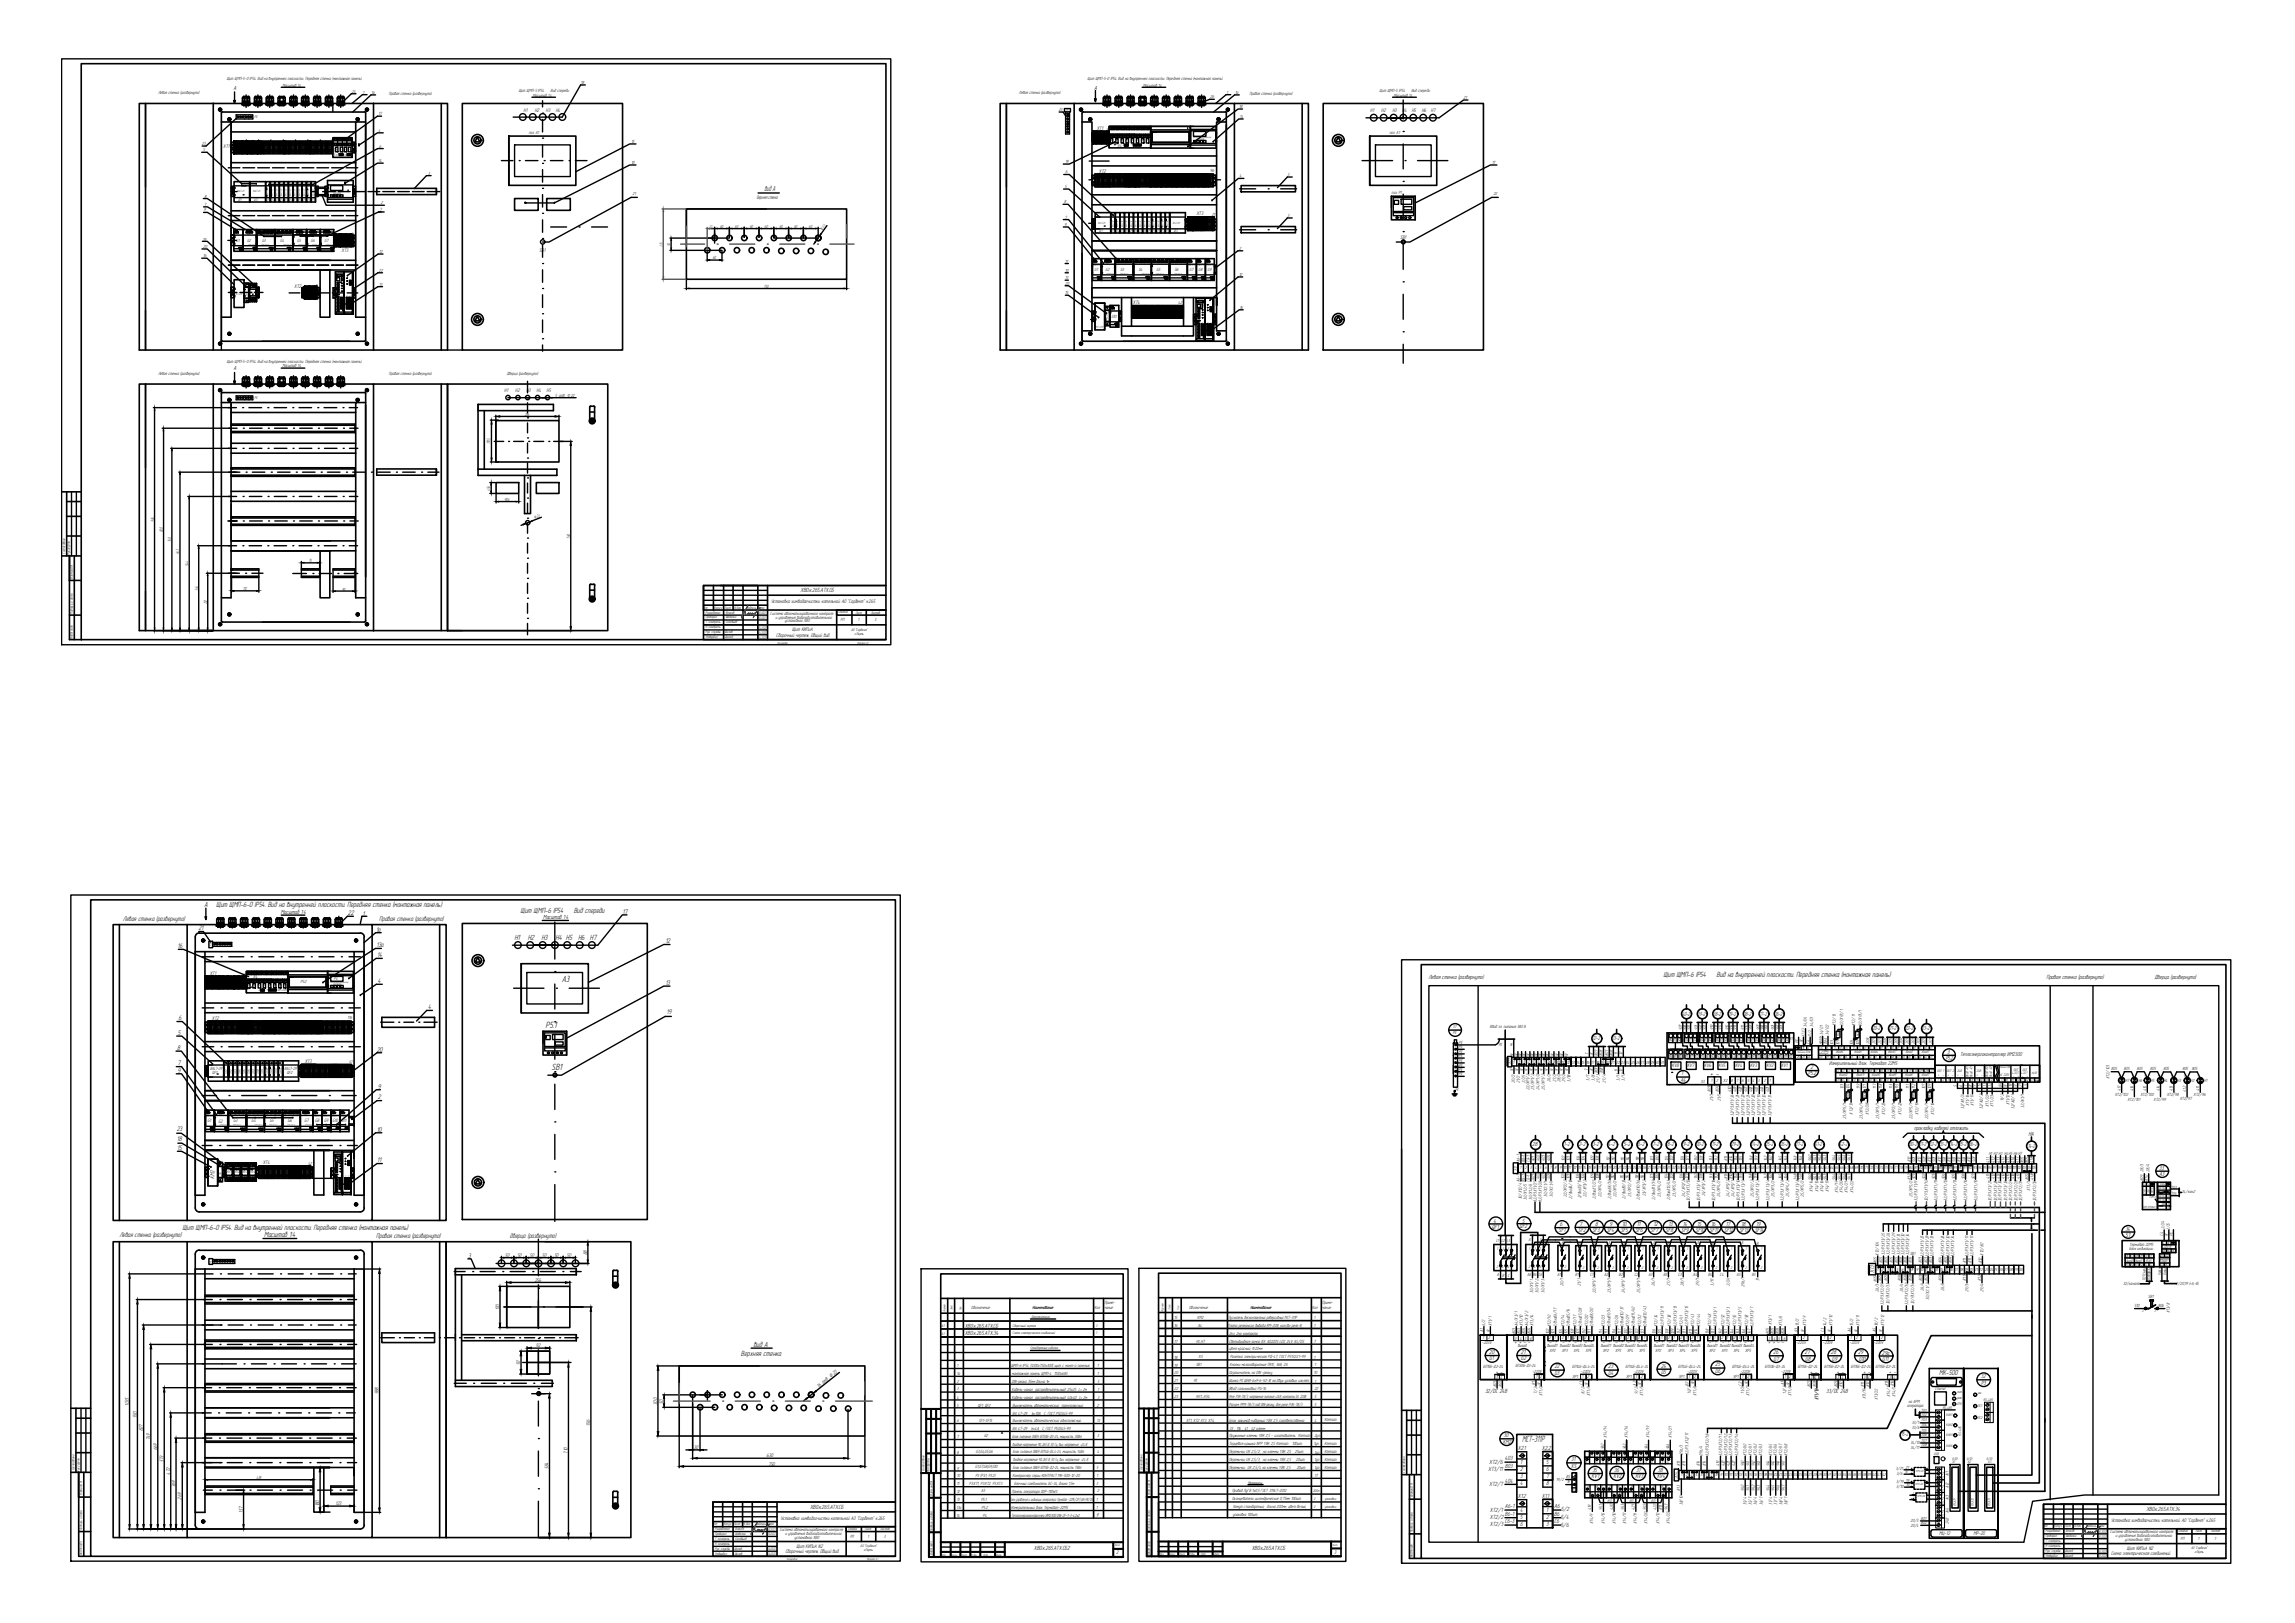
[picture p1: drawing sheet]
<svg xmlns="http://www.w3.org/2000/svg" width="420mm" height="297mm" viewBox="0 0 420 297" stroke-linecap="round" stroke-linejoin="round" font-family="sans-serif">
<defs><g id="words">
<g font-size="1.7">
<text x="102.8" y="179.8">A3</text>
<text x="99.9" y="188.1">Р5.1</text>
<text x="101" y="195.9">SB1</text>
<text x="278.7" y="263.9">МСТ-311Р</text>
</g>
<g font-size="1.4">
<text x="140" y="35">вид A</text>
<text x="37.4" y="166">A</text>
<text x="39.6" y="166">Щит ЩМП-6-0 IP54. Вид на внутренней плоскости. Передняя стенка (монтажная панель)</text>
<text x="95.3" y="167">Щит ЩМП-6 IP54</text>
<text x="105" y="167">Вид спереди</text>
<text x="94.2" y="172.1">Н1</text>
<text x="96.6" y="172.1">Н2</text>
<text x="99.1" y="172.1">Н3</text>
<text x="101.7" y="172.1">Н4 Н5</text>
<text x="105.8" y="172.1">Н6</text>
<text x="108" y="172.1">Н7</text>
<text x="304.5" y="178.7">Щит ЩМП-6 IP54</text>
<text x="314.3" y="178.7">Вид на внутренней плоскости. Передняя стенка (монтажная панель)</text>
<text x="313.1" y="197">+ -</text>
<text x="33.4" y="225.1">Щит ЩМП-6-0 IP54. Вид на внутренней плоскости. Передняя стенка (монтажная панель)</text>
<text x="48.4" y="226.4">Масштаб 1:4</text>
<text x="135.7" y="248.1">Верхняя стенка</text>
<text x="137.9" y="246.5">вид A</text>
<text x="355" y="251.6">МК-500</text>
</g>
<g font-size="1.3">
<text x="63.7" y="167.5">22</text>
<text x="66.4" y="167.6">1</text>
<text x="114" y="167.2">17</text>
<text x="22.5" y="168.6">Левая стенка (развернуто)</text>
<text x="32.5" y="173.5">16</text>
<text x="36.3" y="170.3">21</text>
<text x="68.8" y="170.5">1a</text>
<text x="68.9" y="173.4">13a</text>
<text x="69.4" y="168.5">Правая стенка (развернуто)</text>
<text x="121.8" y="172.6">12</text>
<text x="69.1" y="175.2">14</text>
<text x="69.2" y="179.9">4</text>
<text x="78.4" y="184.7">4</text>
<text x="121.8" y="180.2">13</text>
<text x="122" y="185.6">19</text>
<text x="32.6" y="189.4">5</text>
<text x="32.7" y="186.7">6</text>
<text x="32.4" y="192.2">8</text>
<text x="32.5" y="196.4">9</text>
<text x="32.5" y="195">7</text>
<text x="69" y="192.5">20</text>
<text x="69.2" y="201.2">2</text>
<text x="69.2" y="199.3">9</text>
<text x="32.4" y="207.1">23</text>
<text x="32.4" y="208.9">18</text>
<text x="69" y="207.1">10</text>
<text x="32.4" y="210.4">15</text>
<text x="69.1" y="212.7">11</text>
<text x="21.9" y="226.4">Левая стенка (развернуто)</text>
<text x="68.9" y="226.5">Правая стенка (развернуто)</text>
<text x="93.4" y="226.5">дверца (развернуто)</text>
<text x="85.7" y="230.2">3</text>
</g>
<g font-size="1.1">
<text x="42.7" y="16.4">A</text>
<text x="200.3" y="16.4">A</text>
<text x="42.7" y="67.7">A</text>
<text x="146.6" y="108.4">ХВО.к.265.АТХ.СБ</text>
<text x="51.4" y="167.2">Масштаб 1:4</text>
<text x="99.5" y="168.2">Масштаб 1:4</text>
<text x="261.5" y="179.1">Левая стенка (развернуто)</text>
<text x="374.7" y="179.2">Правая стенка (развернуто)</text>
<text x="394.4" y="179.2">Дверца (развернуто)</text>
<text x="307.9" y="185.9">40-2</text>
<text x="310.8" y="185.9">39-2</text>
<text x="313.7" y="185.9">38-2</text>
<text x="316.5" y="185.9">19-2</text>
<text x="319.2" y="185.9">18-2</text>
<text x="322.1" y="185.9">17-2</text>
<text x="325" y="185.9">16-2</text>
<text x="291.6" y="190.3">12-2</text>
<text x="295.2" y="190.3">13-2</text>
<text x="342.8" y="188.5">20-2</text>
<text x="345.8" y="188.5">21-2</text>
<text x="348.8" y="188.5">22-2</text>
<text x="351.8" y="188.5">23-2</text>
<text x="307.7" y="198">А4</text>
<text x="307.8" y="196.8">1</text>
<text x="331" y="196.8">Р5.2</text>
<text x="331.4" y="195.7">2</text>
<text x="356.2" y="194">Р5.2</text>
<text x="356.5" y="192.8">3</text>
<text x="358.9" y="193.2">Теплоэнергоконтроллер ИМ2300</text>
<text x="280.5" y="209.7">28</text>
<text x="286.3" y="209.7">1-2</text>
<text x="289" y="209.7">2-2</text>
<text x="291.6" y="209.7">3-2</text>
<text x="294.4" y="209.7">4-2</text>
<text x="297.2" y="209.7">5-2</text>
<text x="299.9" y="209.7">6-2</text>
<text x="302.5" y="209.7">7-2</text>
<text x="305.2" y="209.7">8-2</text>
<text x="308.1" y="209.7">9-2</text>
<text x="310.6" y="209.7">10-2</text>
<text x="313.4" y="209.7">11-2</text>
<text x="316.9" y="209.7">29-2</text>
<text x="320.6" y="209.7">24-2</text>
<text x="323.2" y="209.7">25-2</text>
<text x="325.9" y="209.7">26-2</text>
<text x="328.7" y="209.7">27-2</text>
<text x="332.2" y="209.7">41-2</text>
<text x="336.8" y="209.7">42-2</text>
<text x="349.5" y="209.8">30-2</text>
<text x="350.4" y="206.7">прокладку кабелей отложить</text>
<text x="351.4" y="209.8">31-2</text>
<text x="353.2" y="209.8">32-2</text>
<text x="355.1" y="209.8">33-2</text>
<text x="356.9" y="209.8">34-2</text>
<text x="358.7" y="209.8">35-2</text>
<text x="360.5" y="209.8">36-2</text>
<text x="371.4" y="208">HA</text>
<text x="39.3" y="215.7" transform="rotate(-90 39.3 215.7)">КМ2</text>
<text x="371.2" y="210.2">14-2</text>
<text x="395.3" y="214.1">33</text>
<text x="395.3" y="215.2">А3</text>
<text x="273.1" y="224.9">QF1</text>
<text x="273.4" y="223.8">4</text>
<text x="278.2" y="224.8">QF2</text>
<text x="278.7" y="223.8">5</text>
<text x="285.3" y="225.5">SF1</text>
<text x="285.6" y="224.5">6</text>
<text x="288.9" y="225.5">SF2</text>
<text x="289.2" y="224.4">7</text>
<text x="291.5" y="225.5">SF3</text>
<text x="292" y="224.4">8</text>
<text x="294.1" y="225.5">SF4</text>
<text x="294.7" y="224.4">9</text>
<text x="296.7" y="225.5">SF5</text>
<text x="297" y="224.4">10</text>
<text x="299.4" y="225.5">SF6</text>
<text x="299.6" y="224.4">11</text>
<text x="302.2" y="225.5">SF7</text>
<text x="302.7" y="224.4">12</text>
<text x="304.9" y="225.5">SF8</text>
<text x="305.4" y="224.4">13</text>
<text x="307.8" y="225.5">SF9</text>
<text x="308.1" y="224.4">14</text>
<text x="310.4" y="225.5">SF10</text>
<text x="310.7" y="224.4">15</text>
<text x="313" y="225.5">SF11</text>
<text x="313.3" y="224.4">16</text>
<text x="315.7" y="225.5">SF12</text>
<text x="315.9" y="224.4">17</text>
<text x="318.4" y="225.5">SF13</text>
<text x="318.7" y="224.4">18</text>
<text x="321.2" y="225.5">SF14</text>
<text x="321.5" y="224.4">19</text>
<text x="389.1" y="226.3">5.1</text>
<text x="389.1" y="225.2">34</text>
<text x="343.1" y="233" transform="rotate(-90 343.1 233)">ХТ3</text>
<text x="176.6" y="243">ХВО.к.265.АТХ.СБ</text>
<text x="176.6" y="244.4">ХВО.к.265.АТХ.Э4</text>
<text x="277.3" y="245.9">+ + - -</text>
<text x="283.6" y="245.9">- +</text>
<text x="286" y="245.9">- + - + - +</text>
<text x="293.4" y="245.9">- +</text>
<text x="295.7" y="245.9">- + - + - +</text>
<text x="303.1" y="245.9">- +</text>
<text x="305.5" y="245.9">- + - + - +</text>
<text x="312.9" y="245.9">- +</text>
<text x="315.2" y="245.9">- + - + - +</text>
<text x="323.7" y="245.9">+ + - -</text>
<text x="272.6" y="247.8">20</text>
<text x="272.6" y="249">G1</text>
<text x="275.2" y="250.9" transform="rotate(-180 275.2 250.9)">- +</text>
<text x="278.4" y="247.8">21</text>
<text x="278.4" y="249">G2</text>
<text x="284.6" y="250.5">22</text>
<text x="284.6" y="251.7">G3</text>
<text x="294.4" y="250.4">23</text>
<text x="294.4" y="251.6">G4</text>
<text x="304.1" y="250.3">24</text>
<text x="304.1" y="251.5">G5</text>
<text x="314" y="250.1">25</text>
<text x="314" y="251.3">G6</text>
<text x="324.6" y="247.8">26</text>
<text x="324.7" y="249">G7</text>
<text x="330.4" y="247.8">27</text>
<text x="330.5" y="249">G8</text>
<text x="332.8" y="250.9" transform="rotate(-180 332.8 250.9)">- +</text>
<text x="335.2" y="247.8">28</text>
<text x="335.4" y="249">G9</text>
<text x="337.7" y="250.9" transform="rotate(-180 337.7 250.9)">- +</text>
<text x="340.2" y="247.8">29</text>
<text x="340.3" y="249">G10</text>
<text x="342.5" y="250.9" transform="rotate(-180 342.5 250.9)">- +</text>
<text x="344.5" y="248">29а</text>
<text x="344.6" y="249.1">G11</text>
<text x="347.2" y="250.9" transform="rotate(-180 347.2 250.9)">- +</text>
<text x="271.9" y="255">32/DC 24В</text>
<text x="334.3" y="255">33/DC 24В</text>
<text x="362.6" y="252.2">32</text>
<text x="362.7" y="253.4">Р3</text>
<text x="275.3" y="263">30</text>
<text x="348.1" y="262.9">15-2</text>
<text x="272.5" y="269.3">ХТ3/11</text>
<text x="272.6" y="267.9">ХТ2/6</text>
<text x="275.1" y="264.2">KМ2</text>
<text x="275.5" y="268.6">803</text>
<text x="275.5" y="267.2">403</text>
<text x="277.9" y="265.3">Х2.1</text>
<text x="278.3" y="269.2">2</text>
<text x="278.3" y="267.9">1</text>
<text x="282.3" y="265.3">Х2.2</text>
<text x="283.1" y="269.2">6</text>
<text x="283.1" y="267.9">5</text>
<text x="287.6" y="268.6">XS</text>
<text x="287.6" y="267.4">31</text>
<text x="291.5" y="269.3">35</text>
<text x="295.5" y="269.3">36</text>
<text x="299.5" y="269.3">37</text>
<text x="303.5" y="269.3">38</text>
<text x="272.6" y="271.9">ХТ2/7</text>
<text x="275.5" y="276">A6-1</text>
<text x="275.5" y="271.3">404</text>
<text x="277.9" y="274.1">Х1.2</text>
<text x="278.3" y="270.5">3</text>
<text x="278.3" y="271.8">4</text>
<text x="282.3" y="274.1">Х1.1</text>
<text x="283.1" y="270.5">7</text>
<text x="283.1" y="271.8">8</text>
<text x="284.5" y="276">A6</text>
<text x="291.4" y="270.6">KV1</text>
<text x="295.4" y="270.6">KV2</text>
<text x="299.4" y="270.6">KV3</text>
<text x="303.4" y="270.6">KV4</text>
<text x="148.3" y="276.2">ХВО.к.265.АТХ.СБ</text>
<text x="272.8" y="276.7">ХТ2/1</text>
<text x="272.8" y="278.1">ХТ2/2</text>
<text x="272.8" y="279.3">ХТ2/3</text>
<text x="275.5" y="278.7">C6-3</text>
<text x="275.5" y="277.4">В6-1</text>
<text x="278.3" y="279.3">6</text>
<text x="278.3" y="278">5</text>
<text x="278.3" y="276.7">4</text>
<text x="283.1" y="279.2">3</text>
<text x="283.1" y="278">2</text>
<text x="283.1" y="276.7">1</text>
<text x="284.5" y="278.7">C6</text>
<text x="284.5" y="277.4">В6</text>
<text x="285.7" y="277.9">5/4</text>
<text x="285.7" y="279.4">5/6</text>
<text x="285.8" y="276.5">5/2</text>
<text x="393" y="276.6">ХВО.к.265.АТХ.Э4</text>
<text x="189.3" y="283.7">ХВО.к.265.АТХ.СБ2</text>
<text x="229.2" y="283.6">ХВО.к.265.АТХ.СБ</text>
</g>
<g font-size="1">
<text x="95.9" y="20.4">Н1</text>
<text x="97.9" y="20.4">Н2</text>
<text x="99.9" y="20.4">Н3</text>
<text x="101.7" y="20.4">Н4</text>
<text x="200.8" y="23.8">XT1</text>
<text x="250.8" y="20.6">Н1</text>
<text x="252.9" y="20.6">Н2</text>
<text x="254.9" y="20.6">Н3</text>
<text x="256.7" y="20.6">Н4</text>
<text x="258.5" y="20.6">Н5</text>
<text x="260.3" y="20.6">Н6</text>
<text x="262" y="20.6">Н7</text>
<text x="40.9" y="27.1">XT1</text>
<text x="201.2" y="31.6">XT2</text>
<text x="138.5" y="36.4">Верхняя стенка</text>
<text x="219" y="39.3">XT3</text>
<text x="62.5" y="46">XT3</text>
<text x="98.7" y="46">SB1</text>
<text x="256.3" y="43.7">SB1</text>
<text x="53.9" y="52.7">XT2</text>
<text x="207.4" y="55.6">XT4</text>
<text x="92.3" y="71.8">Н1</text>
<text x="94.3" y="71.8">Н2</text>
<text x="96.4" y="71.8">Н3</text>
<text x="98.2" y="71.8">Н4</text>
<text x="100" y="71.8">Н5</text>
<text x="141.2" y="110.4">Установка химводоочистки котельной АО &quot;Сорбент&quot; к.265</text>
<text x="142.1" y="116.5">Сборочный чертеж. Общий вид.</text>
<text x="145" y="115.5">Щит КИПиА.</text>
<text x="38.4" y="178.4">XT1</text>
<text x="38.8" y="186.6">XT2</text>
<text x="55.8" y="194.6">XT3</text>
<text x="306.1" y="195.3">KV8</text>
<text x="308.9" y="195.3">KV7</text>
<text x="312" y="195.3">KV6</text>
<text x="314.6" y="195.3">KV5</text>
<text x="317.6" y="195.3">KV4</text>
<text x="320.4" y="195.3">KV3</text>
<text x="323.4" y="195.3">KV2</text>
<text x="326.1" y="195.3">KV1</text>
<text x="334.9" y="195">Измерительный блок. Термодат 22М5</text>
<text x="48.1" y="213.1">XT4</text>
<text x="92.5" y="230">50</text>
<text x="94.7" y="230">50</text>
<text x="97" y="230">50</text>
<text x="99.2" y="230">50</text>
<text x="101.5" y="230">50</text>
<text x="103.8" y="230">50</text>
<text x="107.5" y="229.8" transform="rotate(-90 107.5 229.8)">88</text>
<text x="91.5" y="239.8" transform="rotate(-90 91.5 239.8)">170</text>
<text x="97.9" y="234.6">256</text>
<text x="95.2" y="249.9" transform="rotate(-90 95.2 249.9)">92</text>
<text x="98.1" y="246.6">92</text>
<text x="23.6" y="257.3" transform="rotate(-90 23.6 257.3)">1035</text>
<text x="69.3" y="255.2" transform="rotate(-90 69.3 255.2)">988</text>
<text x="120.3" y="257.1" transform="rotate(-90 120.3 257.1)">300</text>
<text x="121.4" y="256.9" transform="rotate(-90 121.4 256.9)">50</text>
<text x="149.9" y="254" transform="rotate(-38 149.9 254)">16 отв</text>
<text x="151.8" y="252.4" transform="rotate(-41 151.8 252.4)">.</text>
<text x="152.1" y="252.2" transform="rotate(-39 152.1 252.2)">Ф22</text>
<text x="25" y="259.5" transform="rotate(-90 25 259.5)">930</text>
<text x="26.1" y="261.9" transform="rotate(-90 26.1 261.9)">827</text>
<text x="27.5" y="263.6" transform="rotate(-90 27.5 263.6)">749</text>
<text x="108" y="261" transform="rotate(-90 108 261)">936</text>
<text x="28.8" y="265.4" transform="rotate(-90 28.8 265.4)">669</text>
<text x="29.9" y="267.6" transform="rotate(-90 29.9 267.6)">573</text>
<text x="31.1" y="269.9" transform="rotate(-90 31.1 269.9)">472</text>
<text x="100.4" y="268.9" transform="rotate(-90 100.4 268.9)">584</text>
<text x="103.9" y="266" transform="rotate(-90 103.9 266)">710</text>
<text x="127" y="265.2">30</text>
<text x="140.3" y="266.7">630</text>
<text x="140.7" y="268.2">750</text>
<text x="32.1" y="272.2" transform="rotate(-90 32.1 272.2)">369</text>
<text x="33.2" y="274.5" transform="rotate(-90 33.2 274.5)">269</text>
<text x="58.4" y="275.7" transform="rotate(-90 58.4 275.7)">180</text>
<text x="61.4" y="275.5">123</text>
<text x="44.5" y="276.9" transform="rotate(-90 44.5 276.9)">157</text>
<text x="142.9" y="278.1">Установка химводоочистки котельной АО &quot;Сорбент&quot; к.265</text>
<text x="355" y="281">МЦ-12</text>
<text x="361.3" y="281">МР-20</text>
<text x="386.5" y="278.6">Установка химводоочистки котельной АО &quot;Сорбент&quot; к.265</text>
<text x="143.8" y="284.2">Сборочный чертеж. Общий вид.</text>
<text x="145.8" y="283.3">Щит КИПиА N2</text>
<text x="204.4" y="284.4">2</text>
<text x="244.2" y="284.4">3</text>
<text x="386.5" y="284.7">Схема электрическая соединений</text>
<text x="389.4" y="283.7">Щит КИПиА N2</text>
</g>
<g font-size=".9">
<text x="38" y="205.4">G1</text>
<text x="40" y="205.5">G2</text>
<text x="42.7" y="205.4">G3</text>
<text x="46.1" y="205.4">G4</text>
<text x="49.4" y="205.4">G5</text>
<text x="52.7" y="205.4">G6</text>
<text x="55.7" y="205.4">G7</text>
<text x="57.7" y="205.4">G8</text>
<text x="59.4" y="205.4">G9</text>
<text x="60.9" y="205.4">G10</text>
<text x="62.5" y="205.4">G11</text>
<text x="332.8" y="256.2" transform="rotate(-90 332.8 256.2)">XT1/19</text>
<text x="333" y="256.3" transform="rotate(-90 333 256.3)">XT1/18</text>
</g>
<g font-size=".8">
<text x="28.9" y="17.2">Левая стенка (развернуто)</text>
<text x="41.5" y="14.7">Щит ЩМП-5-0 IP54. Вид на внутренней плоскости. Передняя стенка (монтажная панель)</text>
<text x="51.7" y="15.9">Масштаб 1:4</text>
<text x="64.4" y="16.9">24</text>
<text x="66.4" y="17.2">1</text>
<text x="68" y="17.3">1a</text>
<text x="71.2" y="17.3">Правая стенка (развернуто)</text>
<text x="95" y="16.9">Щит ЩМП-5 IP54</text>
<text x="97.6" y="17.7">Масштаб 1:4</text>
<text x="100.8" y="16.9">Вид спереди</text>
<text x="106.4" y="15.3">18</text>
<text x="186.5" y="17.2">Левая стенка (развернуто)</text>
<text x="199.1" y="14.7">Щит ЩМП-5-0 IP54. Вид на внутренней плоскости. Передняя стенка (монтажная панель)</text>
<text x="209.3" y="15.9">Масштаб 1:4</text>
<text x="221.5" y="18">26</text>
<text x="224.6" y="17.2">1</text>
<text x="226.1" y="17.3">1a</text>
<text x="228.7" y="17.3">Правая стенка (развернуто)</text>
<text x="252.6" y="16.9">Щит ЩМП-5 IP54</text>
<text x="255.2" y="17.7">Масштаб 1:4</text>
<text x="258.4" y="16.9">Вид спереди</text>
<text x="69.3" y="21.1">17</text>
<text x="193.8" y="20.3">23</text>
<text x="226.9" y="19.8">18</text>
<text x="227" y="21.6">14</text>
<text x="267.9" y="18">21</text>
<text x="37" y="26.6">23</text>
<text x="37.2" y="27.7">5</text>
<text x="69.3" y="24.1">4</text>
<text x="69.3" y="29.6">14</text>
<text x="69.4" y="27">6</text>
<text x="96.8" y="24.6">поз. A1</text>
<text x="115.6" y="29.9">10</text>
<text x="115.6" y="26.1">15</text>
<text x="195" y="29.8">19</text>
<text x="204.6" y="26.9">A4</text>
<text x="254.4" y="24.6">поз. A1</text>
<text x="273.1" y="29.9">17</text>
<text x="78.4" y="32">3</text>
<text x="115.8" y="35.7">21</text>
<text x="195" y="34.4">5</text>
<text x="195" y="31.7">6</text>
<text x="221.5" y="31.6">96</text>
<text x="226.9" y="32.4">4</text>
<text x="235.7" y="32.3">3</text>
<text x="254.8" y="35.5">поз. Р1</text>
<text x="273.4" y="35.7">22</text>
<text x="37.3" y="38.7">9</text>
<text x="37.4" y="37.6">7</text>
<text x="37.4" y="36.2">8</text>
<text x="69.5" y="38.6">7</text>
<text x="69.7" y="37.3">2</text>
<text x="131.8" y="41.7">60</text>
<text x="134.5" y="41.7">60</text>
<text x="137.3" y="41.7">60</text>
<text x="140" y="41.7">60</text>
<text x="142.7" y="41.7">60</text>
<text x="145.4" y="41.7">60</text>
<text x="148.1" y="41.7">60</text>
<text x="150.9" y="41.8" transform="rotate(-51 150.9 41.8)">23</text>
<text x="194.8" y="37.2">8</text>
<text x="194.9" y="41.3">9</text>
<text x="194.9" y="40">7</text>
<text x="221.8" y="39.5">21</text>
<text x="235.7" y="39.8">3</text>
<text x="37.1" y="44">19</text>
<text x="37.2" y="47.1">16</text>
<text x="37.2" y="45.4">20</text>
<text x="43.2" y="44.3">G1</text>
<text x="45.2" y="44.3">G2</text>
<text x="48" y="44.3">G3</text>
<text x="51.3" y="44.3">G4</text>
<text x="54.4" y="44.3">G5</text>
<text x="56.9" y="44.3">G6</text>
<text x="59.4" y="44.3">G7</text>
<text x="69.4" y="46.3">12</text>
<text x="122.8" y="45" transform="rotate(-90 122.8 45)">50</text>
<text x="130.5" y="47.5">60</text>
<text x="150.6" y="42.3" transform="rotate(-58 150.6 42.3)">Ф</text>
<text x="226.8" y="45.7">2</text>
<text x="69.4" y="49.8">22</text>
<text x="69.4" y="52.3">13</text>
<text x="139.8" y="52.7">750</text>
<text x="195" y="49.8">10</text>
<text x="195" y="48.1">11</text>
<text x="195" y="51.1">13</text>
<text x="195" y="53.9">15</text>
<text x="195" y="52.1">20</text>
<text x="200.4" y="49.6">G1</text>
<text x="202.4" y="49.7">G2</text>
<text x="205.1" y="49.6">G3</text>
<text x="208.5" y="49.6">G4</text>
<text x="211.7" y="49.6">G5</text>
<text x="215.1" y="49.6">G6</text>
<text x="217.8" y="49.6">G7</text>
<text x="219.4" y="49.6">G8</text>
<text x="221.1" y="49.6">G9</text>
<text x="226.8" y="50.5">12</text>
<text x="203.5" y="58.2">G10</text>
<text x="215.7" y="55.7">42</text>
<text x="227" y="56.5">16</text>
<text x="28.9" y="68.6">Левая стенка (развернуто)</text>
<text x="41.5" y="66.4">Щит ЩМП-5-0 IP54. Вид на внутренней плоскости. Передняя стенка (монтажная панель)</text>
<text x="51.7" y="67.2">Масштаб 1:4</text>
<text x="71.2" y="68.7">Правая стенка (развернуто)</text>
<text x="92.8" y="68.7">Дверца (развернуто)</text>
<text x="96.1" y="76.1">256</text>
<text x="101.6" y="72.7">5 отв. Ф22</text>
<text x="89.8" y="81.3" transform="rotate(-90 89.8 81.3)">170,5</text>
<text x="89.7" y="89.8" transform="rotate(-90 89.7 89.8)">45,6</text>
<text x="28.2" y="95.5" transform="rotate(-90 28.2 95.5)">904</text>
<text x="92.3" y="91.6">90,6</text>
<text x="97.8" y="95.1" transform="rotate(-18 97.8 95.1)">Ф</text>
<text x="98.4" y="94.8" transform="rotate(-17 98.4 94.8)">22</text>
<text x="29.8" y="97.4" transform="rotate(-90 29.8 97.4)">820</text>
<text x="31.3" y="99.2" transform="rotate(-90 31.3 99.2)">740</text>
<text x="32.8" y="101.4" transform="rotate(-90 32.8 101.4)">643</text>
<text x="104.4" y="98.6" transform="rotate(-90 104.4 98.6)">768</text>
<text x="34.5" y="103.6" transform="rotate(-90 34.5 103.6)">544</text>
<text x="56.5" y="102.9">75</text>
<text x="36.3" y="108.1" transform="rotate(-90 36.3 108.1)">344</text>
<text x="37.9" y="110.6" transform="rotate(-90 37.9 110.6)">232</text>
<text x="44.5" y="108">112</text>
<text x="62.6" y="108.1">90</text>
<text x="141" y="112.5">Система автоматизированного контроля</text>
<text x="142" y="113.2">и управления водоподготовительной</text>
<text x="143.7" y="113.9">установкой ХВО</text>
<text x="153.9" y="113.6">РП</text>
<text x="157.1" y="113.6">1</text>
<text x="160.1" y="113.6">3</text>
<text x="46.4" y="179">A4</text>
<text x="55" y="179.9">P5.2</text>
<text x="61.1" y="179.4">P4</text>
<text x="63.6" y="186.5">116</text>
<text x="266" y="188.2">37</text>
<text x="266" y="189.2">PE</text>
<text x="267.1" y="191.1">PE</text>
<text x="267.1" y="191.8">PE</text>
<text x="272.8" y="188.2">Ввод эл. питания 380 В</text>
<text x="274.4" y="191.4">PE</text>
<text x="276.5" y="191.4">N</text>
<text x="305.4" y="190.6">8481</text>
<text x="307" y="190.6">82</text>
<text x="308" y="188.6" transform="rotate(-90 308 188.6)">927</text>
<text x="308.3" y="190.6">7471</text>
<text x="308.7" y="188.6" transform="rotate(-90 308.7 188.6)">926</text>
<text x="309.4" y="188.6" transform="rotate(-90 309.4 188.6)">925</text>
<text x="309.9" y="190.6">72</text>
<text x="310.8" y="188.6" transform="rotate(-90 310.8 188.6)">923</text>
<text x="311.2" y="190.6">6461</text>
<text x="311.5" y="188.6" transform="rotate(-90 311.5 188.6)">922</text>
<text x="312.3" y="188.6" transform="rotate(-90 312.3 188.6)">921</text>
<text x="312.7" y="190.6">62</text>
<text x="313.7" y="188.6" transform="rotate(-90 313.7 188.6)">919</text>
<text x="314" y="190.6">5451</text>
<text x="314.4" y="188.6" transform="rotate(-90 314.4 188.6)">918</text>
<text x="315.1" y="188.6" transform="rotate(-90 315.1 188.6)">917</text>
<text x="315.5" y="190.6">52</text>
<text x="316.5" y="188.6" transform="rotate(-90 316.5 188.6)">915</text>
<text x="316.9" y="190.6">4441</text>
<text x="317.2" y="188.6" transform="rotate(-90 317.2 188.6)">914</text>
<text x="317.9" y="188.6" transform="rotate(-90 317.9 188.6)">913</text>
<text x="318.4" y="190.6">42</text>
<text x="319.3" y="188.6" transform="rotate(-90 319.3 188.6)">911</text>
<text x="319.7" y="190.6">3431</text>
<text x="320" y="188.6" transform="rotate(-90 320 188.6)">910</text>
<text x="320.7" y="188.6" transform="rotate(-90 320.7 188.6)">909</text>
<text x="321.2" y="190.6">32</text>
<text x="322.2" y="188.6" transform="rotate(-90 322.2 188.6)">907</text>
<text x="322.5" y="190.6">2421</text>
<text x="322.8" y="188.6" transform="rotate(-90 322.8 188.6)">906</text>
<text x="323.6" y="188.6" transform="rotate(-90 323.6 188.6)">905</text>
<text x="324" y="190.6">22</text>
<text x="324.9" y="188.6" transform="rotate(-90 324.9 188.6)">903</text>
<text x="325.3" y="190.6">14</text>
<text x="325.6" y="188.6" transform="rotate(-90 325.6 188.6)">902</text>
<text x="326.1" y="190.6">11</text>
<text x="326.4" y="188.6" transform="rotate(-90 326.4 188.6)">901</text>
<text x="326.8" y="190.6">12X1</text>
<text x="329.2" y="190.9" transform="rotate(-90 329.2 190.9)">PE</text>
<text x="330" y="190.8" transform="rotate(-90 330 190.8)">N</text>
<text x="330.8" y="187.9" transform="rotate(-90 330.8 187.9)">34/04</text>
<text x="331.3" y="191.1" transform="rotate(-90 331.3 191.1)">C4</text>
<text x="331.9" y="187.9" transform="rotate(-90 331.9 187.9)">34/03</text>
<text x="333.5" y="191.1" transform="rotate(-90 333.5 191.1)">красн.</text>
<text x="333.8" y="189.5" transform="rotate(-90 333.8 189.5)">34/01</text>
<text x="334.4" y="191" transform="rotate(-90 334.4 191)">бел.</text>
<text x="334.8" y="189.5" transform="rotate(-90 334.8 189.5)">34/02</text>
<text x="335.7" y="191.3" transform="rotate(-90 335.7 191.3)">103</text>
<text x="336.1" y="187.7" transform="rotate(-90 336.1 187.7)">XT2/13</text>
<text x="336.8" y="191.3" transform="rotate(-90 336.8 191.3)">101</text>
<text x="336.8" y="189.7" transform="rotate(-90 336.8 189.7)">R2</text>
<text x="337.4" y="187.7" transform="rotate(-90 337.4 187.7)">22/XP2/1</text>
<text x="339.3" y="191.3" transform="rotate(-90 339.3 191.3)">106</text>
<text x="339.7" y="187.7" transform="rotate(-90 339.7 187.7)">XT2/11</text>
<text x="340.3" y="189.7" transform="rotate(-90 340.3 189.7)">R1</text>
<text x="340.4" y="191.3" transform="rotate(-90 340.4 191.3)">105</text>
<text x="340.8" y="187.7" transform="rotate(-90 340.8 187.7)">22/XP3/1</text>
<text x="342.3" y="191.1" transform="rotate(-90 342.3 191.1)">208</text>
<text x="343.4" y="191.1" transform="rotate(-90 343.4 191.1)">207</text>
<text x="344.4" y="191.1" transform="rotate(-90 344.4 191.1)">207</text>
<text x="345.3" y="191.1" transform="rotate(-90 345.3 191.1)">206</text>
<text x="346.4" y="191.1" transform="rotate(-90 346.4 191.1)">205</text>
<text x="347.4" y="191.1" transform="rotate(-90 347.4 191.1)">205</text>
<text x="348.3" y="191.1" transform="rotate(-90 348.3 191.1)">204</text>
<text x="349.4" y="191.1" transform="rotate(-90 349.4 191.1)">203</text>
<text x="350.5" y="191.1" transform="rotate(-90 350.5 191.1)">203</text>
<text x="351.5" y="191.1" transform="rotate(-90 351.5 191.1)">202</text>
<text x="352.5" y="191.1" transform="rotate(-90 352.5 191.1)">201</text>
<text x="353.7" y="191.1" transform="rotate(-90 353.7 191.1)">201</text>
<text x="38.5" y="195.8">ВA47-29</text>
<text x="38.8" y="196.7">QF1</text>
<text x="52.1" y="195.8">ВA47-29</text>
<text x="52.5" y="196.7">QF2</text>
<text x="63.9" y="194.6">41</text>
<text x="267.1" y="192.8">PE</text>
<text x="267.1" y="193.5">PE</text>
<text x="267.1" y="194.3">PE</text>
<text x="267.1" y="195.2">PE</text>
<text x="267.1" y="196.8">PE</text>
<text x="267.1" y="196">PE</text>
<text x="277" y="194.7">1</text>
<text x="277" y="196" transform="rotate(-90 277 196)">N</text>
<text x="277.1" y="193.2" transform="rotate(-90 277.1 193.2)">N</text>
<text x="277.8" y="193.2" transform="rotate(-90 277.8 193.2)">N</text>
<text x="277.9" y="194.7">2</text>
<text x="277.9" y="196" transform="rotate(-90 277.9 196)">N</text>
<text x="278.5" y="193.2" transform="rotate(-90 278.5 193.2)">N</text>
<text x="278.8" y="194.7">3</text>
<text x="278.9" y="196" transform="rotate(-90 278.9 196)">N</text>
<text x="279.2" y="193.2" transform="rotate(-90 279.2 193.2)">N</text>
<text x="279.7" y="196" transform="rotate(-90 279.7 196)">N</text>
<text x="279.7" y="194.7">4</text>
<text x="280" y="193.2" transform="rotate(-90 280 193.2)">N</text>
<text x="280.6" y="196" transform="rotate(-90 280.6 196)">N</text>
<text x="280.6" y="194.7">5</text>
<text x="280.7" y="193.2" transform="rotate(-90 280.7 193.2)">N</text>
<text x="281.4" y="196" transform="rotate(-90 281.4 196)">N</text>
<text x="281.5" y="193.2" transform="rotate(-90 281.5 193.2)">N</text>
<text x="281.5" y="194.7">6</text>
<text x="282.1" y="193.2" transform="rotate(-90 282.1 193.2)">N</text>
<text x="282.4" y="194.7">7</text>
<text x="282.5" y="196" transform="rotate(-90 282.5 196)">N</text>
<text x="282.8" y="193.2" transform="rotate(-90 282.8 193.2)">N</text>
<text x="283.3" y="194.7">8</text>
<text x="283.4" y="196" transform="rotate(-90 283.4 196)">N</text>
<text x="283.5" y="193.2" transform="rotate(-90 283.5 193.2)">N</text>
<text x="284.2" y="194.7">9</text>
<text x="284.4" y="196" transform="rotate(-90 284.4 196)">N</text>
<text x="284.5" y="193.2" transform="rotate(-90 284.5 193.2)">N</text>
<text x="285" y="194.7">10</text>
<text x="285.2" y="196" transform="rotate(-90 285.2 196)">N</text>
<text x="285.3" y="193.2" transform="rotate(-90 285.3 193.2)">N</text>
<text x="285.9" y="194.7">11</text>
<text x="286.1" y="196" transform="rotate(-90 286.1 196)">N</text>
<text x="286.2" y="193.2" transform="rotate(-90 286.2 193.2)">N</text>
<text x="286.8" y="194.7">12</text>
<text x="287.1" y="196" transform="rotate(-90 287.1 196)">N</text>
<text x="287.1" y="193.2" transform="rotate(-90 287.1 193.2)">N</text>
<text x="287.7" y="194.7">13</text>
<text x="288.6" y="194.7">14</text>
<text x="289.5" y="194.7">15</text>
<text x="290.4" y="194.7">16</text>
<text x="290.7" y="196" transform="rotate(-90 290.7 196)">7</text>
<text x="290.8" y="193.1" transform="rotate(-90 290.8 193.1)">7</text>
<text x="291" y="197.8" transform="rotate(-90 291 197.8)">3/7</text>
<text x="291.3" y="194.7">17</text>
<text x="291.6" y="196" transform="rotate(-90 291.6 196)">8</text>
<text x="291.6" y="193.1" transform="rotate(-90 291.6 193.1)">8</text>
<text x="291.9" y="197.8" transform="rotate(-90 291.9 197.8)">3/8</text>
<text x="292.2" y="194.7">18</text>
<text x="292.5" y="196.4" transform="rotate(-90 292.5 196.4)">807</text>
<text x="292.5" y="193.3" transform="rotate(-90 292.5 193.3)">807</text>
<text x="293.1" y="194.7">19</text>
<text x="293.4" y="193.3" transform="rotate(-90 293.4 193.3)">808</text>
<text x="293.5" y="196.4" transform="rotate(-90 293.5 196.4)">808</text>
<text x="294" y="194.7">20</text>
<text x="294.4" y="193.3" transform="rotate(-90 294.4 193.3)">807</text>
<text x="294.9" y="194.7">21</text>
<text x="295.3" y="193.3" transform="rotate(-90 295.3 193.3)">808</text>
<text x="295.8" y="194.7">22</text>
<text x="296.2" y="196.3" transform="rotate(-90 296.2 196.3)">11</text>
<text x="296.2" y="193.1" transform="rotate(-90 296.2 193.1)">11</text>
<text x="296.6" y="197.8" transform="rotate(-90 296.6 197.8)">3/11</text>
<text x="296.7" y="194.7">23</text>
<text x="297" y="196.3" transform="rotate(-90 297 196.3)">12</text>
<text x="297" y="193.1" transform="rotate(-90 297 193.1)">12</text>
<text x="297.5" y="197.8" transform="rotate(-90 297.5 197.8)">3/12</text>
<text x="297.5" y="194.7">24</text>
<text x="298.6" y="194.7">25</text>
<text x="299.5" y="194.7">2627</text>
<text x="301.3" y="194.7">28</text>
<text x="302.1" y="194.7">29</text>
<text x="303" y="194.7">30</text>
<text x="304" y="194.7">31</text>
<text x="305.4" y="193.6">184181</text>
<text x="307.1" y="193.6">182</text>
<text x="308.4" y="193.6">174171</text>
<text x="310.2" y="193.6">172</text>
<text x="311.2" y="193.6">174</text>
<text x="312.2" y="193.6">161</text>
<text x="313.1" y="193.6">162</text>
<text x="313.2" y="198">1</text>
<text x="314.1" y="193.6">154</text>
<text x="314.2" y="198">2</text>
<text x="315.1" y="193.6">151</text>
<text x="315.9" y="193.6">152</text>
<text x="316.9" y="193.6">144</text>
<text x="316.9" y="198">8</text>
<text x="317.9" y="193.6">141142</text>
<text x="317.9" y="198">7</text>
<text x="318.9" y="198">6</text>
<text x="319.7" y="193.6">134</text>
<text x="319.9" y="198">5</text>
<text x="320.6" y="193.6">131132</text>
<text x="320.9" y="198">4</text>
<text x="321.8" y="198">3</text>
<text x="322.6" y="193.6">124121122</text>
<text x="322.9" y="198">2</text>
<text x="323.9" y="198">1</text>
<text x="325.6" y="193.6">114</text>
<text x="326.5" y="193.6">111</text>
<text x="327.4" y="193.6">112</text>
<text x="386.2" y="197.4" transform="rotate(-90 386.2 197.4)">ХТ2/103</text>
<text x="386.5" y="195.8">805</text>
<text x="388.3" y="197.1" transform="rotate(-90 388.3 197.1)">+</text>
<text x="388.8" y="195.8">805</text>
<text x="390.6" y="197.1" transform="rotate(-90 390.6 197.1)">+</text>
<text x="391.2" y="195.8">805</text>
<text x="393" y="197.1" transform="rotate(-90 393 197.1)">+</text>
<text x="393.7" y="195.8">805</text>
<text x="395.4" y="197.1" transform="rotate(-90 395.4 197.1)">+</text>
<text x="396.1" y="195.8">805</text>
<text x="397.8" y="197.1" transform="rotate(-90 397.8 197.1)">+</text>
<text x="399.6" y="195.8">805</text>
<text x="400.1" y="197.1" transform="rotate(-90 400.1 197.1)">+</text>
<text x="401.2" y="195.8">805</text>
<text x="402.6" y="197.1" transform="rotate(-90 402.6 197.1)">+</text>
<text x="277.3" y="198.3" transform="rotate(-90 277.3 198.3)">20/2</text>
<text x="278.3" y="198.3" transform="rotate(-90 278.3 198.3)">21/2</text>
<text x="279.2" y="198.3" transform="rotate(-90 279.2 198.3)">2/25</text>
<text x="280" y="199.5" transform="rotate(-90 280 199.5)">22/ХР1/2</text>
<text x="280.9" y="199.4" transform="rotate(-90 280.9 199.4)">23/ХР1/2</text>
<text x="281.9" y="199.4" transform="rotate(-90 281.9 199.4)">24/ХР1/2</text>
<text x="282.8" y="199.4" transform="rotate(-90 282.8 199.4)">25/ХР1/2</text>
<text x="283.9" y="198" transform="rotate(-90 283.9 198)">26/2</text>
<text x="284.9" y="198" transform="rotate(-90 284.9 198)">27/2</text>
<text x="285.7" y="198" transform="rotate(-90 285.7 198)">28/2</text>
<text x="286.6" y="198" transform="rotate(-90 286.6 198)">29/2</text>
<text x="287.5" y="198" transform="rotate(-90 287.5 198)">3/18</text>
<text x="292.9" y="198.1" transform="rotate(-90 292.9 198.1)">27/3</text>
<text x="294" y="198.1" transform="rotate(-90 294 198.1)">27/4</text>
<text x="311.4" y="198.2">Х3</text>
<text x="313.2" y="199.9" transform="rotate(-90 313.2 199.9)">803</text>
<text x="313.6" y="201.5" transform="rotate(-90 313.6 201.5)">21/3</text>
<text x="314.7" y="199.9" transform="rotate(-90 314.7 199.9)">804</text>
<text x="315.1" y="201.5" transform="rotate(-90 315.1 201.5)">21/5</text>
<text x="315.5" y="198.1">Х2</text>
<text x="316.9" y="199.9" transform="rotate(-90 316.9 199.9)">410</text>
<text x="317.9" y="199.9" transform="rotate(-90 317.9 199.9)">409</text>
<text x="318.9" y="199.9" transform="rotate(-90 318.9 199.9)">408</text>
<text x="319.9" y="199.9" transform="rotate(-90 319.9 199.9)">407</text>
<text x="320.9" y="199.9" transform="rotate(-90 320.9 199.9)">406</text>
<text x="321.8" y="199.9" transform="rotate(-90 321.8 199.9)">405</text>
<text x="322.8" y="199.9" transform="rotate(-90 322.8 199.9)">404</text>
<text x="323.9" y="199.9" transform="rotate(-90 323.9 199.9)">403</text>
<text x="337.5" y="199.3" transform="rotate(-90 337.5 199.3)">123</text>
<text x="338.6" y="200.8" transform="rotate(-90 338.6 200.8)">R8</text>
<text x="338.6" y="199.3" transform="rotate(-90 338.6 199.3)">124</text>
<text x="339.2" y="204" transform="rotate(-90 339.2 204)">XT2/31</text>
<text x="340.5" y="199.3" transform="rotate(-90 340.5 199.3)">119</text>
<text x="341.6" y="200.8" transform="rotate(-90 341.6 200.8)">R7</text>
<text x="341.6" y="199.3" transform="rotate(-90 341.6 199.3)">121</text>
<text x="343.5" y="199.3" transform="rotate(-90 343.5 199.3)">117</text>
<text x="344.6" y="200.8" transform="rotate(-90 344.6 200.8)">R6</text>
<text x="344.6" y="199.3" transform="rotate(-90 344.6 199.3)">118</text>
<text x="346.5" y="199.3" transform="rotate(-90 346.5 199.3)">113</text>
<text x="347.6" y="200.8" transform="rotate(-90 347.6 200.8)">R5</text>
<text x="347.6" y="199.3" transform="rotate(-90 347.6 199.3)">115</text>
<text x="349.5" y="199.3" transform="rotate(-90 349.5 199.3)">111</text>
<text x="350.6" y="200.8" transform="rotate(-90 350.6 200.8)">R4</text>
<text x="350.6" y="199.3" transform="rotate(-90 350.6 199.3)">112</text>
<text x="352.4" y="199.3" transform="rotate(-90 352.4 199.3)">107</text>
<text x="353.5" y="200.8" transform="rotate(-90 353.5 200.8)">R3</text>
<text x="353.5" y="199.3" transform="rotate(-90 353.5 199.3)">109</text>
<text x="358.2" y="198.9" transform="rotate(-90 358.2 198.9)">5</text>
<text x="359.3" y="198.9" transform="rotate(-90 359.3 198.9)">6</text>
<text x="359.6" y="203" transform="rotate(-90 359.6 203)">32/АI1/2</text>
<text x="360.1" y="198.9" transform="rotate(-90 360.1 198.9)">7</text>
<text x="360.5" y="202.4" transform="rotate(-90 360.5 202.4)">XT1/16</text>
<text x="361" y="198.9" transform="rotate(-90 361 198.9)">8</text>
<text x="361.4" y="202.4" transform="rotate(-90 361.4 202.4)">XT1/17</text>
<text x="361.8" y="198.9" transform="rotate(-90 361.8 198.9)">9</text>
<text x="362.7" y="198.9" transform="rotate(-90 362.7 198.9)">10</text>
<text x="363" y="203" transform="rotate(-90 363 203)">32/АI2/2</text>
<text x="363.7" y="198.9" transform="rotate(-90 363.7 198.9)">11</text>
<text x="364.1" y="202.5" transform="rotate(-90 364.1 202.5)">XT1/22</text>
<text x="364.6" y="198.9" transform="rotate(-90 364.6 198.9)">12</text>
<text x="365" y="202.5" transform="rotate(-90 365 202.5)">XT1/23</text>
<text x="366.5" y="198.9" transform="rotate(-90 366.5 198.9)">В4</text>
<text x="366.8" y="201.6" transform="rotate(-90 366.8 201.6)">11/2</text>
<text x="367.4" y="198.9" transform="rotate(-90 367.4 198.9)">N</text>
<text x="367.9" y="202.3" transform="rotate(-90 367.9 202.3)">XT1/12</text>
<text x="368.4" y="198.9" transform="rotate(-90 368.4 198.9)">19</text>
<text x="368.8" y="203" transform="rotate(-90 368.8 203)">32/АI2/1</text>
<text x="369.3" y="198.9" transform="rotate(-90 369.3 198.9)">9</text>
<text x="370.2" y="198.9" transform="rotate(-90 370.2 198.9)">21</text>
<text x="370.6" y="202.7" transform="rotate(-90 370.6 202.7)">32/АI1/1</text>
<text x="371.2" y="198.8" transform="rotate(-90 371.2 198.8)">5</text>
<text x="387.2" y="200.7">ХТ2/102</text>
<text x="388.3" y="199.7" transform="rotate(-90 388.3 199.7)">417</text>
<text x="389.1" y="198">Н7</text>
<text x="389.5" y="201.4">ХТ2/101</text>
<text x="390.6" y="199.7" transform="rotate(-90 390.6 199.7)">416</text>
<text x="391.5" y="198">Н6</text>
<text x="391.9" y="200.6">ХТ2/100</text>
<text x="393" y="199.7" transform="rotate(-90 393 199.7)">415</text>
<text x="393.7" y="198">Н5</text>
<text x="394.3" y="201.4">ХТ2/99</text>
<text x="395.4" y="199.7" transform="rotate(-90 395.4 199.7)">414</text>
<text x="396.1" y="198">Н4</text>
<text x="396.7" y="200.6">ХТ2/98</text>
<text x="397.8" y="199.7" transform="rotate(-90 397.8 199.7)">413</text>
<text x="398.6" y="198">Н3</text>
<text x="399" y="201.4">ХТ2/97</text>
<text x="400.2" y="199.8" transform="rotate(-90 400.2 199.8)">412</text>
<text x="401" y="198">Н2</text>
<text x="401.6" y="200.6">ХТ2/96</text>
<text x="402.6" y="199.7" transform="rotate(-90 402.6 199.7)">411</text>
<text x="403.5" y="198.1">Н1</text>
<text x="317.4" y="204.3" transform="rotate(-90 317.4 204.3)">32/Р3.ХТ1/24</text>
<text x="318.4" y="204.3" transform="rotate(-90 318.4 204.3)">32/Р3.ХТ1/23</text>
<text x="319.4" y="204.3" transform="rotate(-90 319.4 204.3)">32/Р3.ХТ1/22</text>
<text x="320.4" y="204.3" transform="rotate(-90 320.4 204.3)">32/Р3.ХТ1/21</text>
<text x="321.3" y="204.3" transform="rotate(-90 321.3 204.3)">32/Р3.ХТ1/20</text>
<text x="322.3" y="204.3" transform="rotate(-90 322.3 204.3)">32/Р3.ХТ1/19</text>
<text x="323.2" y="204.3" transform="rotate(-90 323.2 204.3)">32/Р3.ХТ1/32</text>
<text x="324.3" y="204.3" transform="rotate(-90 324.3 204.3)">32/Р3.ХТ1/31</text>
<text x="338" y="204.8" transform="rotate(-90 338 204.8)">23/XP5/1</text>
<text x="341.1" y="204.8" transform="rotate(-90 341.1 204.8)">23/XP4/1</text>
<text x="342.1" y="204.1" transform="rotate(-90 342.1 204.1)">XT2/28</text>
<text x="344.1" y="204.8" transform="rotate(-90 344.1 204.8)">23/XP3/1</text>
<text x="345.1" y="204" transform="rotate(-90 345.1 204)">XT2/25</text>
<text x="346.9" y="204.8" transform="rotate(-90 346.9 204.8)">23/XP2/1</text>
<text x="348.1" y="204" transform="rotate(-90 348.1 204)">XT2/22</text>
<text x="350.1" y="204.8" transform="rotate(-90 350.1 204.8)">22/XP5/1</text>
<text x="351.3" y="204" transform="rotate(-90 351.3 204)">XT2/19</text>
<text x="353" y="204.8" transform="rotate(-90 353 204.8)">22/XP4/1</text>
<text x="354.1" y="204" transform="rotate(-90 354.1 204)">XT2/16</text>
<text x="56.4" y="213.2">42</text>
<text x="278.3" y="212.7" transform="rotate(-90 278.3 212.7)">A6-1</text>
<text x="278.3" y="214">1</text>
<text x="279.2" y="212.7" transform="rotate(-90 279.2 212.7)">B6-1</text>
<text x="279.2" y="214">2</text>
<text x="280.1" y="212.7" transform="rotate(-90 280.1 212.7)">C6-1</text>
<text x="280.1" y="214">3</text>
<text x="280.9" y="215.9" transform="rotate(-90 280.9 215.9)">401</text>
<text x="280.9" y="212.6" transform="rotate(-90 280.9 212.6)">401</text>
<text x="281" y="214">4</text>
<text x="281.9" y="215.8" transform="rotate(-90 281.9 215.8)">402</text>
<text x="281.9" y="212.5" transform="rotate(-90 281.9 212.5)">402</text>
<text x="281.9" y="214">5</text>
<text x="282.8" y="214">6</text>
<text x="282.8" y="215.8" transform="rotate(-90 282.8 215.8)">403</text>
<text x="282.8" y="212.5" transform="rotate(-90 282.8 212.5)">403</text>
<text x="283.7" y="214">7</text>
<text x="283.8" y="215.8" transform="rotate(-90 283.8 215.8)">404</text>
<text x="283.8" y="212.5" transform="rotate(-90 283.8 212.5)">404</text>
<text x="284.6" y="214">8</text>
<text x="285.5" y="214">9</text>
<text x="286.2" y="214">10</text>
<text x="286.4" y="215.8" transform="rotate(-90 286.4 215.8)">102</text>
<text x="286.5" y="212.5" transform="rotate(-90 286.5 212.5)">102</text>
<text x="287.1" y="214">11</text>
<text x="287.4" y="215.8" transform="rotate(-90 287.4 215.8)">103</text>
<text x="287.4" y="212.5" transform="rotate(-90 287.4 212.5)">103</text>
<text x="288.1" y="214">12</text>
<text x="288.9" y="214">13</text>
<text x="289.1" y="215.8" transform="rotate(-90 289.1 215.8)">106</text>
<text x="289.2" y="212.5" transform="rotate(-90 289.2 212.5)">106</text>
<text x="289.8" y="214">14</text>
<text x="290.1" y="215.8" transform="rotate(-90 290.1 215.8)">104</text>
<text x="290.2" y="212.5" transform="rotate(-90 290.2 212.5)">104</text>
<text x="290.8" y="214">15</text>
<text x="291.6" y="214">16</text>
<text x="291.8" y="212.5" transform="rotate(-90 291.8 212.5)">109</text>
<text x="291.8" y="215.8" transform="rotate(-90 291.8 215.8)">109</text>
<text x="292.5" y="214">17</text>
<text x="292.7" y="212.5" transform="rotate(-90 292.7 212.5)">108</text>
<text x="292.8" y="215.8" transform="rotate(-90 292.8 215.8)">108</text>
<text x="293.5" y="214">18</text>
<text x="294.4" y="214">19</text>
<text x="294.6" y="215.8" transform="rotate(-90 294.6 215.8)">112</text>
<text x="294.7" y="212.5" transform="rotate(-90 294.7 212.5)">112</text>
<text x="295.2" y="214">20</text>
<text x="295.5" y="215.8" transform="rotate(-90 295.5 215.8)">110</text>
<text x="295.6" y="212.5" transform="rotate(-90 295.6 212.5)">110</text>
<text x="296.2" y="214">21</text>
<text x="297.1" y="214">22</text>
<text x="297.2" y="215.8" transform="rotate(-90 297.2 215.8)">115</text>
<text x="297.3" y="212.5" transform="rotate(-90 297.3 212.5)">115</text>
<text x="298" y="214">23</text>
<text x="298.2" y="215.8" transform="rotate(-90 298.2 215.8)">114</text>
<text x="298.3" y="212.5" transform="rotate(-90 298.3 212.5)">114</text>
<text x="298.9" y="214">24</text>
<text x="299.8" y="214">25</text>
<text x="299.9" y="215.8" transform="rotate(-90 299.9 215.8)">118</text>
<text x="300.1" y="212.5" transform="rotate(-90 300.1 212.5)">118</text>
<text x="300.7" y="214">26</text>
<text x="300.9" y="215.8" transform="rotate(-90 300.9 215.8)">116</text>
<text x="301" y="212.5" transform="rotate(-90 301 212.5)">116</text>
<text x="301.6" y="214">27</text>
<text x="302.5" y="214">28</text>
<text x="302.7" y="215.8" transform="rotate(-90 302.7 215.8)">121</text>
<text x="302.7" y="212.5" transform="rotate(-90 302.7 212.5)">121</text>
<text x="303.4" y="214">29</text>
<text x="303.6" y="215.8" transform="rotate(-90 303.6 215.8)">120</text>
<text x="303.7" y="212.5" transform="rotate(-90 303.7 212.5)">120</text>
<text x="304.3" y="214">30</text>
<text x="305.2" y="214">31</text>
<text x="305.4" y="215.8" transform="rotate(-90 305.4 215.8)">124</text>
<text x="305.4" y="212.5" transform="rotate(-90 305.4 212.5)">124</text>
<text x="306" y="214">32</text>
<text x="306.3" y="215.8" transform="rotate(-90 306.3 215.8)">122</text>
<text x="306.3" y="212.5" transform="rotate(-90 306.3 212.5)">122</text>
<text x="307" y="214">33</text>
<text x="307.8" y="214">34</text>
<text x="308.1" y="215.8" transform="rotate(-90 308.1 215.8)">126</text>
<text x="308.3" y="212.5" transform="rotate(-90 308.3 212.5)">126</text>
<text x="308.8" y="214">35</text>
<text x="309" y="215.8" transform="rotate(-90 309 215.8)">127</text>
<text x="309.2" y="212.5" transform="rotate(-90 309.2 212.5)">127</text>
<text x="309.7" y="214">36</text>
<text x="310.6" y="214">37</text>
<text x="310.8" y="215.8" transform="rotate(-90 310.8 215.8)">130</text>
<text x="310.8" y="212.5" transform="rotate(-90 310.8 212.5)">130</text>
<text x="311.5" y="214">38</text>
<text x="311.7" y="215.8" transform="rotate(-90 311.7 215.8)">128</text>
<text x="311.8" y="212.5" transform="rotate(-90 311.8 212.5)">128</text>
<text x="312.4" y="214">39</text>
<text x="313.3" y="214">40</text>
<text x="313.5" y="212.5" transform="rotate(-90 313.5 212.5)">133</text>
<text x="313.6" y="215.8" transform="rotate(-90 313.6 215.8)">133</text>
<text x="314.2" y="214">41</text>
<text x="314.5" y="215.8" transform="rotate(-90 314.5 215.8)">132</text>
<text x="314.5" y="212.5" transform="rotate(-90 314.5 212.5)">132</text>
<text x="315.1" y="214">42</text>
<text x="316" y="214">43</text>
<text x="316.2" y="212.5" transform="rotate(-90 316.2 212.5)">813</text>
<text x="316.3" y="215.8" transform="rotate(-90 316.3 215.8)">813</text>
<text x="316.9" y="214">44</text>
<text x="317.2" y="215.8" transform="rotate(-90 317.2 215.8)">814</text>
<text x="317.2" y="212.5" transform="rotate(-90 317.2 212.5)">814</text>
<text x="317.8" y="214">45</text>
<text x="318.1" y="215.8" transform="rotate(-90 318.1 215.8)">134</text>
<text x="318.1" y="212.5" transform="rotate(-90 318.1 212.5)">134</text>
<text x="318.7" y="214">46</text>
<text x="319" y="212.5" transform="rotate(-90 319 212.5)">135</text>
<text x="319" y="215.8" transform="rotate(-90 319 215.8)">135</text>
<text x="319.6" y="214">47</text>
<text x="320.5" y="214">48</text>
<text x="320.8" y="215.8" transform="rotate(-90 320.8 215.8)">138</text>
<text x="320.9" y="212.5" transform="rotate(-90 320.9 212.5)">138</text>
<text x="321.5" y="214">49</text>
<text x="321.7" y="215.8" transform="rotate(-90 321.7 215.8)">139</text>
<text x="321.8" y="212.5" transform="rotate(-90 321.8 212.5)">139</text>
<text x="322.4" y="214">50</text>
<text x="323.3" y="214">51</text>
<text x="323.5" y="215.8" transform="rotate(-90 323.5 215.8)">142</text>
<text x="323.5" y="212.5" transform="rotate(-90 323.5 212.5)">142</text>
<text x="324.2" y="214">52</text>
<text x="324.5" y="215.8" transform="rotate(-90 324.5 215.8)">140</text>
<text x="324.5" y="212.5" transform="rotate(-90 324.5 212.5)">140</text>
<text x="325.1" y="214">53</text>
<text x="326" y="214">54</text>
<text x="326.2" y="215.8" transform="rotate(-90 326.2 215.8)">145</text>
<text x="326.2" y="212.5" transform="rotate(-90 326.2 212.5)">145</text>
<text x="326.9" y="214">55</text>
<text x="327.2" y="215.8" transform="rotate(-90 327.2 215.8)">144</text>
<text x="327.2" y="212.5" transform="rotate(-90 327.2 212.5)">144</text>
<text x="327.8" y="214">56</text>
<text x="328.7" y="214">57</text>
<text x="329" y="215.9" transform="rotate(-90 329 215.9)">148</text>
<text x="329" y="212.5" transform="rotate(-90 329 212.5)">148</text>
<text x="329.6" y="214">58</text>
<text x="330" y="215.9" transform="rotate(-90 330 215.9)">146</text>
<text x="330" y="212.5" transform="rotate(-90 330 212.5)">146</text>
<text x="330.5" y="214">59</text>
<text x="331.4" y="214">60</text>
<text x="331.6" y="216" transform="rotate(-90 331.6 216)">940</text>
<text x="331.6" y="212.5" transform="rotate(-90 331.6 212.5)">940</text>
<text x="332.3" y="214">61</text>
<text x="332.5" y="216" transform="rotate(-90 332.5 216)">941</text>
<text x="332.5" y="212.5" transform="rotate(-90 332.5 212.5)">941</text>
<text x="333.2" y="214">62</text>
<text x="333.4" y="216" transform="rotate(-90 333.4 216)">942</text>
<text x="333.4" y="212.5" transform="rotate(-90 333.4 212.5)">942</text>
<text x="334.1" y="214">63</text>
<text x="334.4" y="216" transform="rotate(-90 334.4 216)">943</text>
<text x="334.4" y="212.5" transform="rotate(-90 334.4 212.5)">943</text>
<text x="335" y="214">64</text>
<text x="335.9" y="214">65</text>
<text x="336.1" y="216" transform="rotate(-90 336.1 216)">944</text>
<text x="336.1" y="212.5" transform="rotate(-90 336.1 212.5)">944</text>
<text x="336.8" y="214">66</text>
<text x="337" y="216" transform="rotate(-90 337 216)">945</text>
<text x="337" y="212.5" transform="rotate(-90 337 212.5)">945</text>
<text x="337.7" y="214">67</text>
<text x="337.9" y="216" transform="rotate(-90 337.9 216)">946</text>
<text x="337.9" y="212.5" transform="rotate(-90 337.9 212.5)">946</text>
<text x="338.6" y="214">68</text>
<text x="338.9" y="216" transform="rotate(-90 338.9 216)">947</text>
<text x="338.9" y="212.5" transform="rotate(-90 338.9 212.5)">947</text>
<text x="339.5" y="214">69</text>
<text x="340.4" y="214">70</text>
<text x="341.3" y="214">71</text>
<text x="342.2" y="214">72</text>
<text x="343.2" y="214">73</text>
<text x="344.1" y="214">74</text>
<text x="344.9" y="214">75</text>
<text x="345.9" y="214">76</text>
<text x="346.8" y="214">77</text>
<text x="347.7" y="214">78</text>
<text x="348.6" y="214">79</text>
<text x="349.5" y="214">80</text>
<text x="349.8" y="215.9" transform="rotate(-90 349.8 215.9)">812</text>
<text x="349.8" y="212.7" transform="rotate(-90 349.8 212.7)">812</text>
<text x="350.4" y="214">81</text>
<text x="350.7" y="215.8" transform="rotate(-90 350.7 215.8)">501</text>
<text x="350.7" y="212.7" transform="rotate(-90 350.7 212.7)">501</text>
<text x="351.3" y="214">82</text>
<text x="351.7" y="212.7" transform="rotate(-90 351.7 212.7)">812</text>
<text x="352.2" y="214">83</text>
<text x="352.5" y="215.8" transform="rotate(-90 352.5 215.8)">502</text>
<text x="352.6" y="212.7" transform="rotate(-90 352.6 212.7)">502</text>
<text x="353.1" y="214">84</text>
<text x="353.5" y="212.7" transform="rotate(-90 353.5 212.7)">812</text>
<text x="354" y="214">85</text>
<text x="354.3" y="215.8" transform="rotate(-90 354.3 215.8)">503</text>
<text x="354.4" y="212.7" transform="rotate(-90 354.4 212.7)">503</text>
<text x="354.9" y="214">86</text>
<text x="355.4" y="212.7" transform="rotate(-90 355.4 212.7)">812</text>
<text x="355.8" y="214">87</text>
<text x="356.1" y="215.8" transform="rotate(-90 356.1 215.8)">504</text>
<text x="356.2" y="212.7" transform="rotate(-90 356.2 212.7)">504</text>
<text x="356.7" y="214">88</text>
<text x="357.1" y="212.7" transform="rotate(-90 357.1 212.7)">812</text>
<text x="357.6" y="214">89</text>
<text x="357.9" y="215.8" transform="rotate(-90 357.9 215.8)">505</text>
<text x="358.1" y="212.7" transform="rotate(-90 358.1 212.7)">505</text>
<text x="358.5" y="214">90</text>
<text x="358.9" y="212.7" transform="rotate(-90 358.9 212.7)">812</text>
<text x="359.4" y="214">91</text>
<text x="359.7" y="215.8" transform="rotate(-90 359.7 215.8)">506</text>
<text x="359.9" y="212.7" transform="rotate(-90 359.9 212.7)">506</text>
<text x="360.3" y="214">92</text>
<text x="360.7" y="212.7" transform="rotate(-90 360.7 212.7)">812</text>
<text x="361.2" y="214">93</text>
<text x="361.5" y="215.8" transform="rotate(-90 361.5 215.8)">507</text>
<text x="361.7" y="212.7" transform="rotate(-90 361.7 212.7)">507</text>
<text x="362.1" y="214">94</text>
<text x="363" y="214">95</text>
<text x="363.9" y="214">96</text>
<text x="364.1" y="211.4">Н1 Н2 Н3 Н4Н5 Н6Н7</text>
<text x="364.3" y="215.7" transform="rotate(-90 364.3 215.7)">411</text>
<text x="364.3" y="212.8" transform="rotate(-90 364.3 212.8)">411</text>
<text x="364.8" y="214">97</text>
<text x="365.2" y="215.7" transform="rotate(-90 365.2 215.7)">412</text>
<text x="365.2" y="212.8" transform="rotate(-90 365.2 212.8)">412</text>
<text x="365.7" y="214">98</text>
<text x="366.1" y="215.7" transform="rotate(-90 366.1 215.7)">413</text>
<text x="366.1" y="212.8" transform="rotate(-90 366.1 212.8)">413</text>
<text x="366.6" y="214">99100101102103104105</text>
<text x="367" y="215.7" transform="rotate(-90 367 215.7)">414</text>
<text x="367" y="212.8" transform="rotate(-90 367 212.8)">414</text>
<text x="367.9" y="215.7" transform="rotate(-90 367.9 215.7)">415</text>
<text x="367.9" y="212.8" transform="rotate(-90 367.9 212.8)">415</text>
<text x="368.8" y="215.7" transform="rotate(-90 368.8 215.7)">416</text>
<text x="368.8" y="212.8" transform="rotate(-90 368.8 212.8)">416</text>
<text x="369.6" y="212.8" transform="rotate(-90 369.6 212.8)">417</text>
<text x="369.8" y="215.7" transform="rotate(-90 369.8 215.7)">417</text>
<text x="370.5" y="212.8" transform="rotate(-90 370.5 212.8)">805</text>
<text x="371.4" y="215.9" transform="rotate(-90 371.4 215.9)">805</text>
<text x="371.4" y="212.8" transform="rotate(-90 371.4 212.8)">805</text>
<text x="372.3" y="212.8" transform="rotate(-90 372.3 212.8)">418</text>
<text x="372.3" y="215.9" transform="rotate(-90 372.3 215.9)">418</text>
<text x="392.4" y="214.5" transform="rotate(-90 392.4 214.5)">28/3</text>
<text x="393.5" y="214.5" transform="rotate(-90 393.5 214.5)">28/4</text>
<text x="278.3" y="216.3" transform="rotate(-90 278.3 216.3)">A6-1</text>
<text x="278.6" y="219.5" transform="rotate(-90 278.6 219.5)">30/X1.2/4</text>
<text x="279.2" y="216.3" transform="rotate(-90 279.2 216.3)">B6-1</text>
<text x="279.5" y="219.6" transform="rotate(-90 279.5 219.6)">30/X1.2/5</text>
<text x="280.1" y="216.3" transform="rotate(-90 280.1 216.3)">C6-1</text>
<text x="280.5" y="219.6" transform="rotate(-90 280.5 219.6)">30/X1.2/6</text>
<text x="281.4" y="219.9" transform="rotate(-90 281.4 219.9)">32/Р3ХТ1/27</text>
<text x="282.3" y="219.9" transform="rotate(-90 282.3 219.9)">32/Р3ХТ1/28</text>
<text x="283.2" y="219" transform="rotate(-90 283.2 219)">30/X2.1/1</text>
<text x="284.3" y="219" transform="rotate(-90 284.3 219)">30/X2.1/4</text>
<text x="286.8" y="219" transform="rotate(-90 286.8 219)">22/XP2/2</text>
<text x="287.8" y="219.4" transform="rotate(-90 287.8 219.4)">2/вход6/18</text>
<text x="289.5" y="219.3" transform="rotate(-90 289.5 219.3)">2/вход5/15</text>
<text x="290.5" y="219" transform="rotate(-90 290.5 219)">22/XP3/2</text>
<text x="292.2" y="219.5" transform="rotate(-90 292.2 219.5)">2/вход7/27</text>
<text x="293.2" y="219.1" transform="rotate(-90 293.2 219.1)">22/XP4/2</text>
<text x="295" y="219.5" transform="rotate(-90 295 219.5)">2/вход8/30</text>
<text x="296" y="219.1" transform="rotate(-90 296 219.1)">22/XP5/2</text>
<text x="297.6" y="219.4" transform="rotate(-90 297.6 219.4)">2/вход9/33</text>
<text x="298.6" y="219" transform="rotate(-90 298.6 219)">23/XP2/2</text>
<text x="300.2" y="219.7" transform="rotate(-90 300.2 219.7)">2/вход10/36</text>
<text x="301.3" y="219" transform="rotate(-90 301.3 219)">23/XP3/2</text>
<text x="303" y="219.6" transform="rotate(-90 303 219.6)">2/вход11/39</text>
<text x="304.1" y="219.1" transform="rotate(-90 304.1 219.1)">23/XP4/2</text>
<text x="305.8" y="219.7" transform="rotate(-90 305.8 219.7)">2/вход12/43</text>
<text x="306.8" y="219" transform="rotate(-90 306.8 219)">23/XP5/2</text>
<text x="308.5" y="219" transform="rotate(-90 308.5 219)">24/XP2/2</text>
<text x="309.4" y="219.9" transform="rotate(-90 309.4 219.9)">32/Р3.ХТ3/12</text>
<text x="311.2" y="219.9" transform="rotate(-90 311.2 219.9)">32/Р3.ХТ3/14</text>
<text x="312.2" y="219" transform="rotate(-90 312.2 219)">24/XP3/2</text>
<text x="314" y="219.9" transform="rotate(-90 314 219.9)">32/Р3.ХТ3/16</text>
<text x="314.9" y="219.1" transform="rotate(-90 314.9 219.1)">24/XP4/2</text>
<text x="316.6" y="219" transform="rotate(-90 316.6 219)">24/XP5/2</text>
<text x="317.6" y="219" transform="rotate(-90 317.6 219)">24/XP5/1</text>
<text x="318.5" y="219.9" transform="rotate(-90 318.5 219.9)">32/Р3.ХТ3/10</text>
<text x="319.5" y="219.7" transform="rotate(-90 319.5 219.7)">32/Р3.ХТ3/9</text>
<text x="321.1" y="219" transform="rotate(-90 321.1 219)">25/XP2/2</text>
<text x="322.1" y="219.7" transform="rotate(-90 322.1 219.7)">32/Р3.ХТ3/2</text>
<text x="323.9" y="219.7" transform="rotate(-90 323.9 219.7)">32/Р3.ХТ3/4</text>
<text x="324.8" y="219" transform="rotate(-90 324.8 219)">25/XP3/2</text>
<text x="326.6" y="219.7" transform="rotate(-90 326.6 219.7)">32/Р3.ХТ3/6</text>
<text x="327.5" y="219" transform="rotate(-90 327.5 219)">25/XP4/2</text>
<text x="329.4" y="219.7" transform="rotate(-90 329.4 219.7)">32/Р3.ХТ3/8</text>
<text x="330.3" y="219" transform="rotate(-90 330.3 219)">25/XP5/2</text>
<text x="331.9" y="218.2" transform="rotate(-90 331.9 218.2)">ХТ4/14</text>
<text x="332.9" y="218.2" transform="rotate(-90 332.9 218.2)">ХТ4/15</text>
<text x="333.9" y="218.2" transform="rotate(-90 333.9 218.2)">ХТ4/16</text>
<text x="334.8" y="218.2" transform="rotate(-90 334.8 218.2)">ХТ4/17</text>
<text x="336.5" y="218.3" transform="rotate(-90 336.5 218.3)">ХТ4/19</text>
<text x="337.4" y="218.3" transform="rotate(-90 337.4 218.3)">ХТ4/20</text>
<text x="338.3" y="218.3" transform="rotate(-90 338.3 218.3)">ХТ4/21</text>
<text x="339.3" y="218.4" transform="rotate(-90 339.3 218.4)">ХТ4/22</text>
<text x="350.1" y="219" transform="rotate(-90 350.1 219)">25/XP5/2</text>
<text x="351" y="219.7" transform="rotate(-90 351 219.7)">32/Р3.ХТ1/9</text>
<text x="352.9" y="219.9" transform="rotate(-90 352.9 219.9)">32/Р3.ХТ1/10</text>
<text x="354.7" y="219.8" transform="rotate(-90 354.7 219.8)">32/Р3.ХТ1/11</text>
<text x="356.5" y="219.8" transform="rotate(-90 356.5 219.8)">32/Р3.ХТ1/12</text>
<text x="358.2" y="219.8" transform="rotate(-90 358.2 219.8)">32/Р3.ХТ1/13</text>
<text x="360.1" y="219.8" transform="rotate(-90 360.1 219.8)">32/Р3.ХТ1/14</text>
<text x="362" y="219.8" transform="rotate(-90 362 219.8)">32/Р3.ХТ1/15</text>
<text x="364.6" y="219.9" transform="rotate(-90 364.6 219.9)">32/Р3.ХТ3/27</text>
<text x="365.6" y="219.9" transform="rotate(-90 365.6 219.9)">32/Р3.ХТ3/28</text>
<text x="366.5" y="219.9" transform="rotate(-90 366.5 219.9)">32/Р3.ХТ3/30</text>
<text x="367.5" y="219.9" transform="rotate(-90 367.5 219.9)">32/Р3.ХТ3/32</text>
<text x="368.4" y="219.9" transform="rotate(-90 368.4 219.9)">32/Р3.ХТ2/27</text>
<text x="369.3" y="219.9" transform="rotate(-90 369.3 219.9)">32/Р3.ХТ2/28</text>
<text x="370.2" y="219.9" transform="rotate(-90 370.2 219.9)">32/Р3.ХТ2/31</text>
<text x="371.7" y="217.9" transform="rotate(-90 371.7 217.9)">ХТ3/1</text>
<text x="372.8" y="219.9" transform="rotate(-90 372.8 219.9)">32/Р3.ХТ2/32</text>
<text x="392.4" y="216.1" transform="rotate(-90 392.4 216.1)">809</text>
<text x="393.2" y="216.1" transform="rotate(-90 393.2 216.1)">810</text>
<text x="397.4" y="217.5">703</text>
<text x="397.4" y="218.7">704</text>
<text x="399.4" y="218.3">34/кан.2</text>
<text x="273.9" y="227.4">L1 L2 L3</text>
<text x="279.8" y="227.1">A</text>
<text x="281.9" y="227.1">C</text>
<text x="285.8" y="227.7">A</text>
<text x="289.1" y="227.9">B</text>
<text x="291.8" y="227.9">C</text>
<text x="294.4" y="227.7">A</text>
<text x="297.2" y="227.9">B</text>
<text x="299.9" y="227.9">C</text>
<text x="302.6" y="227.7">A</text>
<text x="305.2" y="227.9">B</text>
<text x="308" y="227.9">C</text>
<text x="310.7" y="227.7">A</text>
<text x="313.4" y="227.9">B</text>
<text x="318.8" y="227.7">A</text>
<text x="321.6" y="227.9">B</text>
<text x="396" y="226.2" transform="rotate(-90 396 226.2)">C4</text>
<text x="396.3" y="225" transform="rotate(-90 396.3 225)">2/24</text>
<text x="396.9" y="226.2" transform="rotate(-90 396.9 226.2)">N</text>
<text x="397.2" y="225.1" transform="rotate(-90 397.2 225.1)">2/25</text>
<text x="397.8" y="226.2" transform="rotate(-90 397.8 226.2)">PE</text>
<text x="274" y="233.6">A</text>
<text x="275" y="233.7">B</text>
<text x="276" y="233.7">C</text>
<text x="279.6" y="233.5">A6 B6</text>
<text x="281.7" y="233.5">C6</text>
<text x="285.1" y="233.5">A1</text>
<text x="288.4" y="233.6">B1</text>
<text x="291.1" y="233.6">C1</text>
<text x="293.7" y="233.6">A2</text>
<text x="296.4" y="233.6">B2</text>
<text x="299.2" y="233.6">C2</text>
<text x="301.8" y="233.5">A3</text>
<text x="304.5" y="233.6">B3</text>
<text x="307.2" y="233.6">C3</text>
<text x="309.9" y="233.6">A4</text>
<text x="312.7" y="233.6">B4</text>
<text x="314.9" y="233.6">C4</text>
<text x="317.9" y="233.5">A5</text>
<text x="320.7" y="233.5">В5</text>
<text x="343.6" y="231.2" transform="rotate(-90 343.6 231.2)">805</text>
<text x="343.6" y="232.6">1</text>
<text x="344" y="229.8" transform="rotate(-90 344 229.8)">ХТ2/104</text>
<text x="344.5" y="232.6">2</text>
<text x="344.6" y="231.2" transform="rotate(-90 344.6 231.2)">805</text>
<text x="345.1" y="229.7" transform="rotate(-90 345.1 229.7)">32/Р3ХТ3/25</text>
<text x="345.4" y="232.6">3</text>
<text x="345.5" y="231.2" transform="rotate(-90 345.5 231.2)">805</text>
<text x="346" y="229.7" transform="rotate(-90 346 229.7)">32/Р3ХТ3/26</text>
<text x="346.3" y="232.6">4</text>
<text x="346.5" y="231.2" transform="rotate(-90 346.5 231.2)">805</text>
<text x="347" y="229.7" transform="rotate(-90 347 229.7)">32/Р3ХТ3/29</text>
<text x="347.2" y="232.6">5</text>
<text x="347.4" y="231.2" transform="rotate(-90 347.4 231.2)">805</text>
<text x="347.9" y="229.7" transform="rotate(-90 347.9 229.7)">32/Р3ХТ3/33</text>
<text x="348.1" y="232.6">6</text>
<text x="348.2" y="231.2" transform="rotate(-90 348.2 231.2)">806</text>
<text x="348.7" y="229.7" transform="rotate(-90 348.7 229.7)">32/Р3ХТ3/30</text>
<text x="349" y="232.6">7</text>
<text x="349.1" y="231.2" transform="rotate(-90 349.1 231.2)">806</text>
<text x="349.5" y="229.7" transform="rotate(-90 349.5 229.7)">32/Р3ХТ3/34</text>
<text x="349.7" y="229.6">SB1</text>
<text x="349.9" y="232.6">8</text>
<text x="350" y="231.2" transform="rotate(-90 350 231.2)">806</text>
<text x="350.8" y="232.6">9</text>
<text x="351.6" y="232.6">10</text>
<text x="351.8" y="231.2" transform="rotate(-90 351.8 231.2)">803</text>
<text x="352.2" y="230" transform="rotate(-90 352.2 230)">32/Р3ХТ1/25</text>
<text x="352.4" y="232.6">11</text>
<text x="352.9" y="231.2" transform="rotate(-90 352.9 231.2)">803</text>
<text x="353.1" y="230" transform="rotate(-90 353.1 230)">32/Р3ХТ1/29</text>
<text x="353.3" y="232.6">12</text>
<text x="353.8" y="231.2" transform="rotate(-90 353.8 231.2)">803</text>
<text x="354" y="230" transform="rotate(-90 354 230)">32/Р3ХТ1/33</text>
<text x="354.3" y="232.6">13</text>
<text x="355.2" y="232.6">14</text>
<text x="355.5" y="231.2" transform="rotate(-90 355.5 231.2)">804</text>
<text x="355.9" y="230" transform="rotate(-90 355.9 230)">32/Р3ХТ1/26</text>
<text x="356.1" y="232.6">15</text>
<text x="356.5" y="231.2" transform="rotate(-90 356.5 231.2)">804</text>
<text x="356.9" y="230" transform="rotate(-90 356.9 230)">32/Р3ХТ1/30</text>
<text x="356.9" y="232.6">16</text>
<text x="357.3" y="231.2" transform="rotate(-90 357.3 231.2)">804</text>
<text x="357.8" y="230" transform="rotate(-90 357.8 230)">32/Р3ХТ1/34</text>
<text x="357.8" y="232.6">17</text>
<text x="358.8" y="232.6">18</text>
<text x="359.6" y="232.6">19</text>
<text x="360" y="231.2" transform="rotate(-90 360 231.2)">811</text>
<text x="360.4" y="230" transform="rotate(-90 360.4 230)">32/Р3ХТ1/17</text>
<text x="360.5" y="232.6">20</text>
<text x="360.9" y="231.2" transform="rotate(-90 360.9 231.2)">811</text>
<text x="361.3" y="230" transform="rotate(-90 361.3 230)">32/Р3ХТ1/17</text>
<text x="361.5" y="232.6">21</text>
<text x="362.3" y="232.6">22</text>
<text x="362.8" y="231.2" transform="rotate(-90 362.8 231.2)">812</text>
<text x="363.1" y="229.8" transform="rotate(-90 363.1 229.8)">ХТ2/80</text>
<text x="363.4" y="232.6">23</text>
<text x="364.2" y="232.6">2425</text>
<text x="366" y="232.6">26</text>
<text x="366.9" y="232.6">27</text>
<text x="367.8" y="232.6">28</text>
<text x="368.7" y="232.6">29</text>
<text x="369.7" y="232.6">30</text>
<text x="389.8" y="228.8">Блок индикации</text>
<text x="389.9" y="228">Термодат 22M5</text>
<text x="177.8" y="239.6">Обозначение</text>
<text x="189" y="239.6">Наименование</text>
<text x="200.4" y="239.6">Кол</text>
<text x="202.2" y="239.6">чание</text>
<text x="202.2" y="238.7">Приме-</text>
<text x="217.7" y="239.5">Обозначение</text>
<text x="228.9" y="239.5">Наименование</text>
<text x="240.3" y="239.5">Кол</text>
<text x="242.1" y="239.5">чание</text>
<text x="242.1" y="238.6">Приме-</text>
<text x="280.7" y="236.6" transform="rotate(-90 280.7 236.6)">30/Х1/1</text>
<text x="281.7" y="236.6" transform="rotate(-90 281.7 236.6)">30/Х1/2</text>
<text x="282.8" y="236.6" transform="rotate(-90 282.8 236.6)">30/Х1/3</text>
<text x="286.2" y="235.3" transform="rotate(-90 286.2 235.3)">20/1</text>
<text x="289.4" y="235.3" transform="rotate(-90 289.4 235.3)">21/1</text>
<text x="292.2" y="236.7" transform="rotate(-90 292.2 236.7)">22/XP1/1</text>
<text x="294.9" y="236.7" transform="rotate(-90 294.9 236.7)">23/XP1/1</text>
<text x="297.5" y="236.7" transform="rotate(-90 297.5 236.7)">24/XP1/1</text>
<text x="300.3" y="236.7" transform="rotate(-90 300.3 236.7)">25/XP1/1</text>
<text x="303" y="235.3" transform="rotate(-90 303 235.3)">26/1</text>
<text x="305.7" y="235.3" transform="rotate(-90 305.7 235.3)">27/1</text>
<text x="308.3" y="235.3" transform="rotate(-90 308.3 235.3)">28/1</text>
<text x="311.1" y="235.3" transform="rotate(-90 311.1 235.3)">29/1</text>
<text x="313.7" y="235.3" transform="rotate(-90 313.7 235.3)">3/17</text>
<text x="316.7" y="235.3" transform="rotate(-90 316.7 235.3)">2/24</text>
<text x="319.4" y="235.5" transform="rotate(-90 319.4 235.5)">29а/1</text>
<text x="322.1" y="234.5" transform="rotate(-90 322.1 234.5)">31</text>
<text x="343.6" y="234.6" transform="rotate(-90 343.6 234.6)">805</text>
<text x="344" y="236.4" transform="rotate(-90 344 236.4)">26/3</text>
<text x="344.5" y="234.5" transform="rotate(-90 344.5 234.5)">805</text>
<text x="344.9" y="238.8" transform="rotate(-90 344.9 238.8)">32/Р3ХТ2/29</text>
<text x="345.5" y="234.5" transform="rotate(-90 345.5 234.5)">805</text>
<text x="345.9" y="238.7" transform="rotate(-90 345.9 238.7)">32/Р3ХТ2/33</text>
<text x="348" y="234.5" transform="rotate(-90 348 234.5)">806</text>
<text x="348.4" y="236.4" transform="rotate(-90 348.4 236.4)">26/4</text>
<text x="349.1" y="234.4" transform="rotate(-90 349.1 234.4)">806</text>
<text x="349.3" y="238.8" transform="rotate(-90 349.3 238.8)">32/Р3ХТ2/30</text>
<text x="350" y="234.4" transform="rotate(-90 350 234.4)">806</text>
<text x="350.4" y="238.7" transform="rotate(-90 350.4 238.7)">32/Р3ХТ2/34</text>
<text x="351.9" y="234.4" transform="rotate(-90 351.9 234.4)">803</text>
<text x="352.2" y="236.3" transform="rotate(-90 352.2 236.3)">26/4</text>
<text x="352.9" y="234.4" transform="rotate(-90 352.9 234.4)">803</text>
<text x="353.2" y="237.8" transform="rotate(-90 353.2 237.8)">30/X2.1/2</text>
<text x="355.5" y="234.4" transform="rotate(-90 355.5 234.4)">804</text>
<text x="355.9" y="236.3" transform="rotate(-90 355.9 236.3)">26/6</text>
<text x="360" y="234.4" transform="rotate(-90 360 234.4)">811</text>
<text x="360.4" y="236.4" transform="rotate(-90 360.4 236.4)">29/3</text>
<text x="362.7" y="234.4" transform="rotate(-90 362.7 234.4)">812</text>
<text x="363.1" y="236.4" transform="rotate(-90 363.1 236.4)">29/4</text>
<text x="388.7" y="235.1">32/канал4</text>
<text x="390.8" y="239.2">510</text>
<text x="392.9" y="234.4" transform="rotate(-90 392.9 234.4)">707(зел.)</text>
<text x="393.3" y="237.5">SB1</text>
<text x="393.8" y="234.4" transform="rotate(-90 393.8 234.4)">708(бел.)</text>
<text x="395.1" y="239.2">806</text>
<text x="398.4" y="235.2">2/20,19 (+А,-В)</text>
<text x="215" y="245.8">17</text>
<text x="215" y="241.4">15</text>
<text x="215" y="242.9">16</text>
<text x="219" y="245.7">Н1...Н7</text>
<text x="219.2" y="241.4">КМ2</text>
<text x="219.3" y="242.8">А4</text>
<text x="224.8" y="242.8">Плата релейного вывода RM-208, кол=во реле 8,</text>
<text x="224.9" y="241.4">Пускатель бесконтактный реверсивный МСТ-311Р</text>
<text x="225" y="245.7">Светодиодная лампа IEK AD22DS LED, 24V AS/DS</text>
<text x="225" y="244.3">2нз, 2но контакта</text>
<text x="240.6" y="241.4">1</text>
<text x="240.6" y="242.9">1</text>
<text x="240.6" y="245.8">7</text>
<text x="271.4" y="245.1">1</text>
<text x="271.5" y="243.8" transform="rotate(-90 271.5 243.8)">A1</text>
<text x="271.9" y="242.7" transform="rotate(-90 271.9 242.7)">6/2</text>
<text x="272.5" y="245.1">2</text>
<text x="272.7" y="243.8" transform="rotate(-90 272.7 243.8)">N</text>
<text x="273.1" y="242.7" transform="rotate(-90 273.1 242.7)">XT1/1</text>
<text x="277.3" y="245.2">3</text>
<text x="277.5" y="244.2" transform="rotate(-90 277.5 244.2)">803</text>
<text x="277.8" y="242.7" transform="rotate(-90 277.8 242.7)">A4/X3/1</text>
<text x="278.3" y="245.2">4</text>
<text x="278.3" y="244.2" transform="rotate(-90 278.3 244.2)">803</text>
<text x="278.8" y="242.7" transform="rotate(-90 278.8 242.7)">XT3/10</text>
<text x="279.1" y="245.2">5</text>
<text x="279.2" y="244.2" transform="rotate(-90 279.2 244.2)">804</text>
<text x="279.8" y="242.7" transform="rotate(-90 279.8 242.7)">A4/X3/2</text>
<text x="280" y="245.2">6</text>
<text x="280.2" y="244.2" transform="rotate(-90 280.2 244.2)">804</text>
<text x="280.7" y="242.7" transform="rotate(-90 280.7 242.7)">XT3/14</text>
<text x="283.6" y="245.1">2</text>
<text x="283.6" y="244.1" transform="rotate(-90 283.6 244.1)">102</text>
<text x="283.9" y="242.8" transform="rotate(-90 283.9 242.8)">XT2/10</text>
<text x="284.5" y="245.1">1</text>
<text x="284.6" y="244.1" transform="rotate(-90 284.6 244.1)">101</text>
<text x="285" y="242.8" transform="rotate(-90 285 242.8)">2/вход6/17</text>
<text x="285.9" y="245.1">2</text>
<text x="286" y="244.1" transform="rotate(-90 286 244.1)">104</text>
<text x="286.4" y="242.8" transform="rotate(-90 286.4 242.8)">XT2/14</text>
<text x="286.9" y="245.1">1</text>
<text x="287" y="244.1" transform="rotate(-90 287 244.1)">105</text>
<text x="287.4" y="242.8" transform="rotate(-90 287.4 242.8)">2/вход5/14</text>
<text x="288.1" y="245.1">2</text>
<text x="288.1" y="244.1" transform="rotate(-90 288.1 244.1)">108</text>
<text x="288.6" y="242.8" transform="rotate(-90 288.6 242.8)">XT2/17</text>
<text x="289" y="245.1">1</text>
<text x="289.2" y="244.1" transform="rotate(-90 289.2 244.1)">107</text>
<text x="289.6" y="242.8" transform="rotate(-90 289.6 242.8)">2/вход7/28</text>
<text x="290.1" y="245.1">2</text>
<text x="290.3" y="244.1" transform="rotate(-90 290.3 244.1)">110</text>
<text x="290.8" y="242.8" transform="rotate(-90 290.8 242.8)">XT2/20</text>
<text x="291.1" y="245.1">1</text>
<text x="291.3" y="244.1" transform="rotate(-90 291.3 244.1)">111</text>
<text x="291.6" y="242.8" transform="rotate(-90 291.6 242.8)">2/вход8/20</text>
<text x="293.3" y="245.1">2</text>
<text x="293.3" y="244.1" transform="rotate(-90 293.3 244.1)">114</text>
<text x="293.8" y="242.8" transform="rotate(-90 293.8 242.8)">XT2/23</text>
<text x="294.3" y="245.1">1</text>
<text x="294.4" y="244.1" transform="rotate(-90 294.4 244.1)">113</text>
<text x="294.9" y="242.8" transform="rotate(-90 294.9 242.8)">2/вход9/34</text>
<text x="295.6" y="245.1">2</text>
<text x="295.8" y="244.1" transform="rotate(-90 295.8 244.1)">116</text>
<text x="296.3" y="242.8" transform="rotate(-90 296.3 242.8)">XT2/26</text>
<text x="296.6" y="245.1">1</text>
<text x="296.8" y="244.1" transform="rotate(-90 296.8 244.1)">117</text>
<text x="297.2" y="242.8" transform="rotate(-90 297.2 242.8)">2/вход10/37</text>
<text x="297.9" y="244.1" transform="rotate(-90 297.9 244.1)">120</text>
<text x="297.9" y="245.1">2</text>
<text x="298.3" y="242.8" transform="rotate(-90 298.3 242.8)">XT2/29</text>
<text x="298.8" y="245.1">1</text>
<text x="298.9" y="244.1" transform="rotate(-90 298.9 244.1)">119</text>
<text x="299.3" y="242.8" transform="rotate(-90 299.3 242.8)">2/вход11/40</text>
<text x="299.9" y="245.1">2</text>
<text x="299.9" y="244.1" transform="rotate(-90 299.9 244.1)">122</text>
<text x="300.5" y="242.8" transform="rotate(-90 300.5 242.8)">XT2/32</text>
<text x="300.9" y="245.1">1</text>
<text x="301" y="244.1" transform="rotate(-90 301 244.1)">123</text>
<text x="301.4" y="242.8" transform="rotate(-90 301.4 242.8)">2/вход12/43</text>
<text x="303" y="245.1">2</text>
<text x="303.1" y="244.1" transform="rotate(-90 303.1 244.1)">126</text>
<text x="303.5" y="242.8" transform="rotate(-90 303.5 242.8)">XT2/34</text>
<text x="304.1" y="245.1">1</text>
<text x="304.1" y="244.1" transform="rotate(-90 304.1 244.1)">125</text>
<text x="304.6" y="242.8" transform="rotate(-90 304.6 242.8)">32/Р3ХТ3/11</text>
<text x="305.3" y="245.1">2</text>
<text x="305.5" y="244.1" transform="rotate(-90 305.5 244.1)">128</text>
<text x="305.9" y="242.8" transform="rotate(-90 305.9 242.8)">XT2/38</text>
<text x="306.3" y="245.1">1</text>
<text x="306.5" y="244.1" transform="rotate(-90 306.5 244.1)">129</text>
<text x="307" y="242.8" transform="rotate(-90 307 242.8)">32/Р3ХТ3/13</text>
<text x="307.6" y="244.1" transform="rotate(-90 307.6 244.1)">132</text>
<text x="307.6" y="245.1">2</text>
<text x="308.1" y="242.8" transform="rotate(-90 308.1 242.8)">XT2/41</text>
<text x="308.6" y="244.1" transform="rotate(-90 308.6 244.1)">131</text>
<text x="308.6" y="245.1">1</text>
<text x="309.1" y="242.8" transform="rotate(-90 309.1 242.8)">32/Р3ХТ3/15</text>
<text x="309.6" y="245.1">2</text>
<text x="309.8" y="244.1" transform="rotate(-90 309.8 244.1)">813</text>
<text x="310.1" y="242.8" transform="rotate(-90 310.1 242.8)">XT2/43</text>
<text x="310.6" y="245.1">1</text>
<text x="310.8" y="244.1" transform="rotate(-90 310.8 244.1)">814</text>
<text x="311.2" y="242.8" transform="rotate(-90 311.2 242.8)">XT2/44</text>
<text x="312.8" y="245.1">2</text>
<text x="312.9" y="244.1" transform="rotate(-90 312.9 244.1)">138</text>
<text x="313.3" y="242.8" transform="rotate(-90 313.3 242.8)">XT2/48</text>
<text x="313.8" y="245.1">1</text>
<text x="313.9" y="244.1" transform="rotate(-90 313.9 244.1)">137</text>
<text x="314.3" y="242.8" transform="rotate(-90 314.3 242.8)">32/Р3ХТ3/1</text>
<text x="315.1" y="245.1">2</text>
<text x="315.2" y="244.1" transform="rotate(-90 315.2 244.1)">140</text>
<text x="315.7" y="242.8" transform="rotate(-90 315.7 242.8)">XT2/52</text>
<text x="316.1" y="245.1">1</text>
<text x="316.2" y="244.1" transform="rotate(-90 316.2 244.1)">141</text>
<text x="316.7" y="242.8" transform="rotate(-90 316.7 242.8)">32/Р3ХТ3/3</text>
<text x="317.3" y="245.1">2</text>
<text x="317.4" y="244.1" transform="rotate(-90 317.4 244.1)">144</text>
<text x="317.9" y="242.8" transform="rotate(-90 317.9 242.8)">XT2/55</text>
<text x="318.4" y="245.1">1</text>
<text x="318.4" y="244.1" transform="rotate(-90 318.4 244.1)">143</text>
<text x="318.8" y="242.8" transform="rotate(-90 318.8 242.8)">32/Р3ХТ3/5</text>
<text x="319.4" y="245.1">2</text>
<text x="319.5" y="244.1" transform="rotate(-90 319.5 244.1)">146</text>
<text x="320.1" y="242.8" transform="rotate(-90 320.1 242.8)">XT2/58</text>
<text x="320.4" y="245.1">1</text>
<text x="320.5" y="244.1" transform="rotate(-90 320.5 244.1)">147</text>
<text x="321" y="242.8" transform="rotate(-90 321 242.8)">32/Р3ХТ3/7</text>
<text x="323.7" y="245.2">3</text>
<text x="323.9" y="244.2" transform="rotate(-90 323.9 244.2)">805</text>
<text x="324.4" y="242.6" transform="rotate(-90 324.4 242.6)">XT3/1</text>
<text x="324.7" y="245.2">4</text>
<text x="324.8" y="244.2" transform="rotate(-90 324.8 244.2)">805</text>
<text x="325.5" y="245.2">5</text>
<text x="325.7" y="244.2" transform="rotate(-90 325.7 244.2)">806</text>
<text x="326.3" y="242.7" transform="rotate(-90 326.3 242.7)">XT3/6</text>
<text x="326.5" y="245.2">6</text>
<text x="326.6" y="244.2" transform="rotate(-90 326.6 244.2)">806</text>
<text x="329" y="245.1">1</text>
<text x="329.1" y="243.8" transform="rotate(-90 329.1 243.8)">B3</text>
<text x="329.3" y="242.7" transform="rotate(-90 329.3 242.7)">13/2</text>
<text x="330" y="245.1">2</text>
<text x="330.3" y="243.8" transform="rotate(-90 330.3 243.8)">N</text>
<text x="330.6" y="242.7" transform="rotate(-90 330.6 242.7)">XT1/9</text>
<text x="333.9" y="245.1">1</text>
<text x="334" y="243.8" transform="rotate(-90 334 243.8)">C3</text>
<text x="334.4" y="242.7" transform="rotate(-90 334.4 242.7)">14/2</text>
<text x="334.9" y="245.1">2</text>
<text x="335.2" y="243.8" transform="rotate(-90 335.2 243.8)">N</text>
<text x="335.5" y="242.7" transform="rotate(-90 335.5 242.7)">XT1/10</text>
<text x="338.7" y="245.1">1</text>
<text x="338.9" y="243.8" transform="rotate(-90 338.9 243.8)">A4</text>
<text x="339.3" y="242.7" transform="rotate(-90 339.3 242.7)">15/2</text>
<text x="339.8" y="245.1">2</text>
<text x="340" y="243.8" transform="rotate(-90 340 243.8)">N</text>
<text x="340.4" y="242.7" transform="rotate(-90 340.4 242.7)">XT1/11</text>
<text x="343.3" y="245.1">1</text>
<text x="343.4" y="243.8" transform="rotate(-90 343.4 243.8)">A5</text>
<text x="343.8" y="242.7" transform="rotate(-90 343.8 242.7)">18/2</text>
<text x="344.4" y="245.1">2</text>
<text x="344.6" y="243.8" transform="rotate(-90 344.6 243.8)">N</text>
<text x="344.9" y="242.7" transform="rotate(-90 344.9 242.7)">XT1/12</text>
<text x="397.2" y="240.4" transform="rotate(-90 397.2 240.4)">ХТ3/8</text>
<text x="175.2" y="251.6">1а</text>
<text x="175.2" y="250.2">1</text>
<text x="185.1" y="250.2">ЩМП-6 IP54 (1200х750х300) щит с монт-й панелью</text>
<text x="185.3" y="251.6">монтажная панель ЩМП-4 1130х685</text>
<text x="200.8" y="251.6">1</text>
<text x="200.8" y="250.2">1</text>
<text x="215" y="250.1">19</text>
<text x="215" y="248.7">18</text>
<text x="215" y="251.6">20</text>
<text x="219" y="250">SB1</text>
<text x="219.4" y="248.6">XS</text>
<text x="225" y="251.5">Ограничитель на DIN -рейку</text>
<text x="225" y="247.2">цвет красный, Ф22мм</text>
<text x="225.1" y="250">Кнопки малогабаритные ПК1С, 36В, 2А</text>
<text x="225.2" y="248.6">Розетка электрическая РД-47, ГОСТ Р51322.1-99</text>
<text x="240.6" y="251.5">10</text>
<text x="240.6" y="248.6">1</text>
<text x="240.6" y="250">1</text>
<text x="271.3" y="246.1">~220V</text>
<text x="271.5" y="250.3">БП15Б-Д2-24</text>
<text x="277.4" y="250.2">БП30Б-Д3-24</text>
<text x="277.9" y="246.5">выход</text>
<text x="280.5" y="251.3">~220V</text>
<text x="283.3" y="246.6">выход1 выход2 выход3 выход4</text>
<text x="283.7" y="247.4">XP2</text>
<text x="285.9" y="247.4">XP3</text>
<text x="287.8" y="250.3">БП14Б-Д4.4-24</text>
<text x="288.1" y="247.4">XP4</text>
<text x="289.4" y="251.2">~220V</text>
<text x="290.3" y="247.4">XP5</text>
<text x="293" y="246.6">выход1 выход2 выход3 выход4</text>
<text x="293.4" y="247.4">XP2</text>
<text x="295.7" y="247.4">XP3</text>
<text x="297.6" y="250.3">БП14Б-Д4.4-24</text>
<text x="297.9" y="247.4">XP4</text>
<text x="299.1" y="251.2">~220V</text>
<text x="300.1" y="247.4">XP5</text>
<text x="302.8" y="246.6">выход1 выход2 выход3 выход4</text>
<text x="303" y="247.5">XP2</text>
<text x="305.3" y="247.5">XP3</text>
<text x="307.2" y="250.3">БП14Б-Д4.4-24</text>
<text x="307.5" y="247.5">XP4</text>
<text x="308.9" y="251.2">~220V</text>
<text x="309.6" y="247.5">XP5</text>
<text x="312.5" y="246.6">выход1 выход2 выход3 выход4</text>
<text x="312.9" y="247.4">XP2</text>
<text x="315.2" y="247.4">XP3</text>
<text x="317.1" y="250.3">БП14Б-Д4.4-24</text>
<text x="317.3" y="247.4">XP4</text>
<text x="318.6" y="251.2">~220V</text>
<text x="319.5" y="247.4">XP5</text>
<text x="323.1" y="250.3">БП30Б-Д3-24</text>
<text x="326.1" y="251.3">~220V</text>
<text x="328.8" y="246.1">~220V</text>
<text x="329.1" y="250.3">БП15Б-Д2-24</text>
<text x="333.7" y="246.1">~220V</text>
<text x="334" y="250.3">БП15Б-Д2-24</text>
<text x="338.6" y="246.1">~220V</text>
<text x="338.9" y="250.3">БП15Б-Д2-24</text>
<text x="343" y="246.1">~220V</text>
<text x="343.4" y="250.3">БП15Б-Д2-24</text>
<text x="175.2" y="254.4">3</text>
<text x="175.2" y="253">2</text>
<text x="175.2" y="257.4">5</text>
<text x="175.2" y="256">4</text>
<text x="179" y="257.4">QF1, QF2</text>
<text x="185.3" y="256">Кабель-канал распределительныйt 40х40 L= 2м</text>
<text x="185.3" y="253.1">DIN-рейка 35мм длина 1м</text>
<text x="185.3" y="254.5">Кабель-канал распределительныйt 25х25 L= 2м</text>
<text x="185.4" y="257.4">Выключатель автоматический трехполюсный</text>
<text x="200.8" y="257.5">2</text>
<text x="200.9" y="256">3</text>
<text x="200.9" y="253.1">5</text>
<text x="200.9" y="254.5">1</text>
<text x="215" y="253">21</text>
<text x="215" y="254.4">22</text>
<text x="215" y="255.9">23</text>
<text x="218.5" y="252.9">РЕ</text>
<text x="219" y="255.8">KV1.....KV4</text>
<text x="225" y="254.4">Ввод сальниковый PG-16</text>
<text x="225" y="252.9">Шинка РЕ ШНИ-6х9-6-У2-Ж на двух угловых изолят.</text>
<text x="225" y="255.8">Реле РЭК-78/3, напряжение питания =24В, контакты 5А. 220В</text>
<text x="225" y="257.3">Разъем РРМ-78/3 под DIN-рейку, для реле РЭК-78/3</text>
<text x="240.6" y="253">1</text>
<text x="240.6" y="254.5">22</text>
<text x="240.6" y="255.9">5</text>
<text x="240.6" y="257.4">5</text>
<text x="273.9" y="252.3">3</text>
<text x="274" y="253.8" transform="rotate(-90 274 253.8)">801</text>
<text x="274.7" y="252.3">4</text>
<text x="274.9" y="253.8" transform="rotate(-90 274.9 253.8)">802</text>
<text x="281.1" y="253.4" transform="rotate(-90 281.1 253.4)">B1</text>
<text x="281.1" y="252.3">1</text>
<text x="281.4" y="255.1" transform="rotate(-90 281.4 255.1)">7/2</text>
<text x="281.9" y="252.3">2</text>
<text x="282" y="253.4" transform="rotate(-90 282 253.4)">N</text>
<text x="282.4" y="255.5" transform="rotate(-90 282.4 255.5)">XT1/2</text>
<text x="287.9" y="252.2">XP1</text>
<text x="289.6" y="252.3">1</text>
<text x="289.8" y="253.4" transform="rotate(-90 289.8 253.4)">С1</text>
<text x="290.1" y="255.1" transform="rotate(-90 290.1 255.1)">8/2</text>
<text x="290.6" y="252.3">2</text>
<text x="290.7" y="253.4" transform="rotate(-90 290.7 253.4)">N</text>
<text x="291.1" y="255.5" transform="rotate(-90 291.1 255.5)">XT1/4</text>
<text x="297.7" y="252.2">XP1</text>
<text x="299.4" y="252.3">1</text>
<text x="299.5" y="253.6" transform="rotate(-90 299.5 253.6)">А2</text>
<text x="299.9" y="255.1" transform="rotate(-90 299.9 255.1)">9/2</text>
<text x="300.4" y="252.3">2</text>
<text x="300.5" y="253.4" transform="rotate(-90 300.5 253.4)">N</text>
<text x="300.8" y="255.5" transform="rotate(-90 300.8 255.5)">XT1/5</text>
<text x="307.4" y="252.2">XP1</text>
<text x="309.1" y="253.6" transform="rotate(-90 309.1 253.6)">B2</text>
<text x="309.1" y="252.3">1</text>
<text x="309.6" y="255.1" transform="rotate(-90 309.6 255.1)">10/2</text>
<text x="310.1" y="252.3">2</text>
<text x="310.2" y="253.4" transform="rotate(-90 310.2 253.4)">N</text>
<text x="310.6" y="255.5" transform="rotate(-90 310.6 255.5)">XT1/6</text>
<text x="317.3" y="252.2">XP1</text>
<text x="318.9" y="253.6" transform="rotate(-90 318.9 253.6)">C2</text>
<text x="318.9" y="252.3">1</text>
<text x="319.3" y="255.1" transform="rotate(-90 319.3 255.1)">11/2</text>
<text x="319.8" y="252.3">2</text>
<text x="320" y="253.4" transform="rotate(-90 320 253.4)">N</text>
<text x="320.3" y="255.5" transform="rotate(-90 320.3 255.5)">XT1/7</text>
<text x="326.7" y="253.4" transform="rotate(-90 326.7 253.4)">А3</text>
<text x="326.7" y="252.3">1</text>
<text x="327" y="255.1" transform="rotate(-90 327 255.1)">12/2</text>
<text x="327.5" y="252.3">2</text>
<text x="327.6" y="253.4" transform="rotate(-90 327.6 253.4)">N</text>
<text x="328" y="255.5" transform="rotate(-90 328 255.5)">XT1/8</text>
<text x="331.4" y="252.3">3</text>
<text x="331.5" y="253.8" transform="rotate(-90 331.5 253.8)">807</text>
<text x="332.2" y="252.3">4</text>
<text x="332.5" y="253.8" transform="rotate(-90 332.5 253.8)">808</text>
<text x="336.3" y="252.3">3</text>
<text x="336.4" y="253.8" transform="rotate(-90 336.4 253.8)">809</text>
<text x="337.1" y="252.3">4</text>
<text x="337.3" y="253.8" transform="rotate(-90 337.3 253.8)">810</text>
<text x="341.2" y="252.3">3</text>
<text x="341.3" y="253.8" transform="rotate(-90 341.3 253.8)">811</text>
<text x="341.6" y="256.1" transform="rotate(-90 341.6 256.1)">XT3/19</text>
<text x="342" y="252.3">4</text>
<text x="342.2" y="253.8" transform="rotate(-90 342.2 253.8)">812</text>
<text x="343.8" y="256.3" transform="rotate(-90 343.8 256.3)">XT3/22</text>
<text x="345.7" y="253.7" transform="rotate(-90 345.7 253.7)">813</text>
<text x="345.8" y="252.3">3</text>
<text x="346" y="255.6" transform="rotate(-90 346 255.6)">ХТ4/1</text>
<text x="346.6" y="252.3">4</text>
<text x="346.7" y="253.6" transform="rotate(-90 346.7 253.6)">814</text>
<text x="347" y="255.7" transform="rotate(-90 347 255.7)">XT4/5</text>
<text x="349.2" y="257.5">оператора</text>
<text x="349.4" y="256.8">на АРМ</text>
<text x="175.2" y="263.2">7</text>
<text x="175.2" y="260.3">6</text>
<text x="179.2" y="260.3">SF1-SF13</text>
<text x="180.2" y="263">G2</text>
<text x="185.3" y="263.1">Блок питания ОВЕН БП30Б-Д3-24, мощность 30Вт</text>
<text x="185.4" y="260.3">Выключатель автоматический однополюсный</text>
<text x="185.4" y="261.8">ВА 47-29</text>
<text x="185.4" y="258.9">ВА 47-29,</text>
<text x="188.8" y="261.8">Iн=4А, С, ГОСТ Р50345-99</text>
<text x="188.9" y="258.9">Iн=10А, С, ГОСТ Р50345-99</text>
<text x="200.8" y="260.3">13</text>
<text x="200.9" y="263">3</text>
<text x="217.1" y="260.3">ХТ1, ХТ2 ХТ3, ХТ4,</text>
<text x="225" y="260.2">Блок зажимов наборный YBK 2,5 соответственно</text>
<text x="225" y="263">Пружинные клеммы YBK 2,5 - изготовитель Кlemsan</text>
<text x="225.1" y="261.6">33 ; 116 ; 41 ; 42 клемм</text>
<text x="240.6" y="260.2">4</text>
<text x="240.6" y="263">2уп.</text>
<text x="242.5" y="260.2">Кlemsan</text>
<text x="294.1" y="263.2" transform="rotate(-90 294.1 263.2)">ХТ4/14</text>
<text x="298" y="263.2" transform="rotate(-90 298 263.2)">ХТ4/16</text>
<text x="302" y="263.2" transform="rotate(-90 302 263.2)">ХТ4/19</text>
<text x="306" y="263.2" transform="rotate(-90 306 263.2)">ХТ4/21</text>
<text x="350" y="260.6">33/1</text>
<text x="350" y="261.5">33/6</text>
<text x="351.7" y="263.9">707</text>
<text x="351.7" y="260.2">703</text>
<text x="351.7" y="261">704</text>
<text x="351.7" y="258.4">701</text>
<text x="351.7" y="259.2">702</text>
<text x="351.7" y="262">705</text>
<text x="351.7" y="262.9">706</text>
<text x="175.2" y="269">9</text>
<text x="175.2" y="266.1">8</text>
<text x="178.6" y="268.7">G1,G7,G8,G9,G10</text>
<text x="178.7" y="266">G3,G4,G5,G6</text>
<text x="185.3" y="264.6">входное напряжение 90...265 В, 50 Гц, вых. напряжение =24 В</text>
<text x="185.4" y="265.9">Блок питания ОВЕН БП14Б-Д4.4-24, мощность 14Вт</text>
<text x="185.4" y="268.8">Блок питания ОВЕН БП15Б-Д2-24, мощность 15Вт</text>
<text x="185.5" y="267.3">входное напряжение 90...265 В, 50 Гц, вых. напряжение =24 В</text>
<text x="200.8" y="268.8">5</text>
<text x="200.9" y="265.9">4</text>
<text x="225" y="264.5">Торцевая крышка NPP YBK 2,5 Klemsan</text>
<text x="225" y="267.4">Перемычки UK 2,5/3, на клеммы YBK 2,5</text>
<text x="225" y="268.9">Перемычки UK 2,5/4 на клеммы YBK 2,5</text>
<text x="225" y="266">Перемычки UK 2,5/2, на клеммы YBK 2,5</text>
<text x="236.6" y="264.5">100шт.</text>
<text x="237.1" y="266">25шт.</text>
<text x="237.2" y="267.4">20шт.</text>
<text x="237.4" y="268.9">20шт.</text>
<text x="240.6" y="264.5">1уп.</text>
<text x="240.6" y="267.5">1уп.</text>
<text x="240.6" y="268.9">1уп.</text>
<text x="240.6" y="266">1уп.</text>
<text x="242.5" y="264.5">Кlemsan</text>
<text x="242.5" y="267.4">Кlemsan</text>
<text x="242.5" y="268.8">Кlemsan</text>
<text x="242.5" y="266">Кlemsan</text>
<text x="293.7" y="265.3" transform="rotate(-90 293.7 265.3)">940</text>
<text x="297.7" y="265.3" transform="rotate(-90 297.7 265.3)">942</text>
<text x="301.7" y="265.3" transform="rotate(-90 301.7 265.3)">944</text>
<text x="305.7" y="265.3" transform="rotate(-90 305.7 265.3)">946</text>
<text x="307.6" y="268.4" transform="rotate(-90 307.6 268.4)">813</text>
<text x="308.1" y="266.2" transform="rotate(-90 308.1 266.2)">29а/3</text>
<text x="308.6" y="268.4" transform="rotate(-90 308.6 268.4)">813</text>
<text x="309.1" y="266.2" transform="rotate(-90 309.1 266.2)">32/Р3.ХТ2/17</text>
<text x="311.2" y="268.3" transform="rotate(-90 311.2 268.3)">814</text>
<text x="311.7" y="266.5" transform="rotate(-90 311.7 266.5)">29а/4</text>
<text x="312.3" y="268.4" transform="rotate(-90 312.3 268.4)">814</text>
<text x="312.9" y="266.5" transform="rotate(-90 312.9 266.5)">32/Р3.ХТ2/18</text>
<text x="314.8" y="268.4" transform="rotate(-90 314.8 268.4)">419</text>
<text x="315.3" y="266.5" transform="rotate(-90 315.3 266.5)">32/Р3.ХТ2/11</text>
<text x="315.8" y="268.4" transform="rotate(-90 315.8 268.4)">420</text>
<text x="316.3" y="266.5" transform="rotate(-90 316.3 266.5)">32/Р3.ХТ2/12</text>
<text x="316.7" y="268.4" transform="rotate(-90 316.7 268.4)">421</text>
<text x="317.1" y="266.5" transform="rotate(-90 317.1 266.5)">32/Р3.ХТ2/13</text>
<text x="317.7" y="268.4" transform="rotate(-90 317.7 268.4)">422</text>
<text x="318.2" y="266.5" transform="rotate(-90 318.2 266.5)">32/Р3.ХТ2/14</text>
<text x="319.3" y="268.4" transform="rotate(-90 319.3 268.4)">940</text>
<text x="319.8" y="266.5" transform="rotate(-90 319.8 266.5)">ХТ2/60</text>
<text x="320.3" y="268.4" transform="rotate(-90 320.3 268.4)">941</text>
<text x="320.7" y="266.5" transform="rotate(-90 320.7 266.5)">ХТ2/61</text>
<text x="321.3" y="268.4" transform="rotate(-90 321.3 268.4)">942</text>
<text x="321.6" y="266.5" transform="rotate(-90 321.6 266.5)">ХТ2/62</text>
<text x="322.2" y="268.4" transform="rotate(-90 322.2 268.4)">943</text>
<text x="322.6" y="266.5" transform="rotate(-90 322.6 266.5)">ХТ2/63</text>
<text x="323.9" y="268.4" transform="rotate(-90 323.9 268.4)">944</text>
<text x="324.4" y="266.5" transform="rotate(-90 324.4 266.5)">ХТ2/65</text>
<text x="324.9" y="268.4" transform="rotate(-90 324.9 268.4)">945</text>
<text x="325.3" y="266.5" transform="rotate(-90 325.3 266.5)">ХТ2/66</text>
<text x="325.8" y="268.4" transform="rotate(-90 325.8 268.4)">946</text>
<text x="326.3" y="266.5" transform="rotate(-90 326.3 266.5)">ХТ2/67</text>
<text x="326.8" y="268.4" transform="rotate(-90 326.8 268.4)">947</text>
<text x="327.3" y="266.5" transform="rotate(-90 327.3 266.5)">ХТ2/68</text>
<text x="347.1" y="269.1">3/21</text>
<text x="347.2" y="270">3/6</text>
<text x="348.8" y="268.8">21</text>
<text x="348.8" y="269.6">6</text>
<text x="349.8" y="264.3">34/10</text>
<text x="349.8" y="265.1">34/11</text>
<text x="351.7" y="264.7">708</text>
<text x="355.4" y="269.1">1</text>
<text x="355.4" y="269.9">2</text>
<text x="47" y="270.7">438</text>
<text x="175.1" y="271.8">11</text>
<text x="175.1" y="274.7">13</text>
<text x="175.1" y="273.2">12</text>
<text x="175.2" y="270.4">10</text>
<text x="177.4" y="271.8">Р3.XT1, Р3.ХТ2, Р3.ХТ3</text>
<text x="178.6" y="270.3">Р3 (Р3.1, Р3.2)</text>
<text x="179.6" y="273.1">А3</text>
<text x="179.6" y="274.6">Р5.1</text>
<text x="184.9" y="274.7">Блок управления и индикации контроллера Термодат -22М5/2Р/485-РВ/12У</text>
<text x="185.3" y="273.2">Панель оператора DOP-110WS</text>
<text x="185.4" y="270.3">Контроллер серии КОНТРАСТ МК-500-12-20</text>
<text x="185.6" y="271.8">Блочный соединитель БС-34, длина 1,5м</text>
<text x="200.7" y="271.8">3</text>
<text x="200.7" y="274.7">1</text>
<text x="200.8" y="270.3">1</text>
<text x="200.9" y="273.1">2</text>
<text x="225.6" y="274.6">Оконцеватели цилендрические 0,75мм 100шт</text>
<text x="225.6" y="273.1">Провод ПуГВ 1х0,5 ГОСТ 31947-2012</text>
<text x="225.7" y="276">Хомут стандартный, длина 200мм, цвет белый,</text>
<text x="240.6" y="270.4">17</text>
<text x="284.9" y="271">19/2</text>
<text x="286.7" y="270.5">В5</text>
<text x="286.9" y="271.5">N</text>
<text x="307.6" y="272.8" transform="rotate(-90 307.6 272.8)">813</text>
<text x="307.7" y="270.1">1</text>
<text x="308.1" y="275.5" transform="rotate(-90 308.1 275.5)">38/10</text>
<text x="308.6" y="270.1">2</text>
<text x="309.5" y="270.1">3</text>
<text x="310.4" y="270.1">4</text>
<text x="311.3" y="270.1">5</text>
<text x="312.2" y="270.1">6</text>
<text x="313.1" y="270.1">7</text>
<text x="314" y="270.1">8</text>
<text x="314.9" y="270.1">9</text>
<text x="315.7" y="270.1">10</text>
<text x="316.6" y="270.1">11</text>
<text x="317.5" y="270.1">12</text>
<text x="318.4" y="270.1">13</text>
<text x="319.3" y="272.9" transform="rotate(-90 319.3 272.9)">940</text>
<text x="319.3" y="270.1">14</text>
<text x="319.7" y="275.5" transform="rotate(-90 319.7 275.5)">35/4</text>
<text x="320.2" y="270.1">15</text>
<text x="320.3" y="272.9" transform="rotate(-90 320.3 272.9)">941</text>
<text x="320.7" y="275.5" transform="rotate(-90 320.7 275.5)">35/7</text>
<text x="321.1" y="270.1">16</text>
<text x="321.3" y="272.9" transform="rotate(-90 321.3 272.9)">942</text>
<text x="321.7" y="275.5" transform="rotate(-90 321.7 275.5)">36/4</text>
<text x="322" y="270.1">17</text>
<text x="322.2" y="272.9" transform="rotate(-90 322.2 272.9)">943</text>
<text x="322.7" y="275.5" transform="rotate(-90 322.7 275.5)">36/7</text>
<text x="322.9" y="270.1">18</text>
<text x="323.8" y="270.1">19</text>
<text x="323.9" y="272.9" transform="rotate(-90 323.9 272.9)">944</text>
<text x="324.4" y="275.5" transform="rotate(-90 324.4 275.5)">37/4</text>
<text x="324.7" y="270.1">20</text>
<text x="324.9" y="272.9" transform="rotate(-90 324.9 272.9)">945</text>
<text x="325.3" y="275.5" transform="rotate(-90 325.3 275.5)">37/7</text>
<text x="325.6" y="270.1">21</text>
<text x="325.8" y="272.9" transform="rotate(-90 325.8 272.9)">946</text>
<text x="326.3" y="275.5" transform="rotate(-90 326.3 275.5)">38/4</text>
<text x="326.5" y="270.1">22</text>
<text x="326.8" y="272.9" transform="rotate(-90 326.8 272.9)">947</text>
<text x="327.3" y="275.5" transform="rotate(-90 327.3 275.5)">38/7</text>
<text x="327.4" y="270.1">23</text>
<text x="328.3" y="270.1">24</text>
<text x="329.2" y="270.1">25</text>
<text x="330.1" y="270.1">26</text>
<text x="331" y="270.1">27</text>
<text x="331.9" y="270.1">28</text>
<text x="332.8" y="270.1">29</text>
<text x="333.7" y="270.1">30</text>
<text x="334.6" y="270.1">31</text>
<text x="335.5" y="270.1">32</text>
<text x="336.4" y="270.1">33</text>
<text x="337.3" y="270.1">34</text>
<text x="338.3" y="270.1">35</text>
<text x="339.1" y="270.1">36</text>
<text x="340" y="270.1">37</text>
<text x="341" y="270.1">38</text>
<text x="341.9" y="270.1">39</text>
<text x="342.7" y="270.1">40</text>
<text x="343.7" y="270.1">41</text>
<text x="344.6" y="270.1">42</text>
<text x="347.1" y="272.4">3/10</text>
<text x="347.1" y="271.5">3/19</text>
<text x="348.9" y="271.2">19</text>
<text x="349" y="272">10</text>
<text x="355.4" y="273.8">1</text>
<text x="355.4" y="274.6">2</text>
<text x="355.4" y="275.4">3</text>
<text x="355.4" y="271.5">1</text>
<text x="355.4" y="272.3">2</text>
<text x="355.4" y="273">3</text>
<text x="355.4" y="270.7">3</text>
<text x="356.8" y="274.5" transform="rotate(-90 356.8 274.5)">AI3</text>
<text x="356.8" y="272.3" transform="rotate(-90 356.8 272.3)">AI2</text>
<text x="356.8" y="270.1" transform="rotate(-90 356.8 270.1)">AI1</text>
<text x="142.8" y="280.3">Система автоматизированного контроля</text>
<text x="143.7" y="280.9">и управления водоподготовительной</text>
<text x="145.4" y="281.7">установкой ХВО</text>
<text x="155.6" y="281.4">РП</text>
<text x="158.8" y="281.4">1</text>
<text x="161.8" y="281.4">3</text>
<text x="175.1" y="276.2">13а</text>
<text x="175.1" y="277.6">14</text>
<text x="179.7" y="276.2">Р5.2</text>
<text x="179.9" y="277.6">Р4</text>
<text x="185.1" y="276.2">Измерительный блок Термодат-22М5</text>
<text x="185.2" y="277.6">Теплоэнергоконтроллер ИМ2300 DIN-2F-1-3-42x2</text>
<text x="200.7" y="276.2">1</text>
<text x="200.7" y="277.6">11</text>
<text x="225.7" y="277.4">упаковка 100шт.</text>
<text x="291.3" y="276.4" transform="rotate(-90 291.3 276.4)">419</text>
<text x="291.7" y="279" transform="rotate(-90 291.7 279)">ХТ4/9</text>
<text x="293.3" y="276.4" transform="rotate(-90 293.3 276.4)">941</text>
<text x="293.8" y="279" transform="rotate(-90 293.8 279)">ХТ4/15</text>
<text x="295.3" y="276.4" transform="rotate(-90 295.3 276.4)">420</text>
<text x="295.8" y="279" transform="rotate(-90 295.8 279)">ХТ4/10</text>
<text x="297.4" y="276.4" transform="rotate(-90 297.4 276.4)">943</text>
<text x="297.7" y="279" transform="rotate(-90 297.7 279)">ХТ4/17</text>
<text x="299.3" y="276.4" transform="rotate(-90 299.3 276.4)">421</text>
<text x="299.6" y="279" transform="rotate(-90 299.6 279)">ХТ4/11</text>
<text x="301.3" y="276.4" transform="rotate(-90 301.3 276.4)">945</text>
<text x="301.6" y="279" transform="rotate(-90 301.6 279)">ХТ4/20</text>
<text x="303.3" y="276.4" transform="rotate(-90 303.3 276.4)">422</text>
<text x="303.8" y="279" transform="rotate(-90 303.8 279)">ХТ4/12</text>
<text x="304.3" y="276.4" transform="rotate(-90 304.3 276.4)">813</text>
<text x="305.3" y="276.4" transform="rotate(-90 305.3 276.4)">947</text>
<text x="305.7" y="279" transform="rotate(-90 305.7 279)">ХТ4/22</text>
<text x="349.8" y="278.6">20/3</text>
<text x="349.8" y="279.5">20/4</text>
<text x="351.7" y="278.1">801</text>
<text x="351.7" y="279">802</text>
<text x="355.4" y="276.1">1</text>
<text x="355.4" y="276.8">2</text>
<text x="355.4" y="277.6">3</text>
<text x="356.8" y="278.9" transform="rotate(-90 356.8 278.9)">24В</text>
<text x="356.8" y="276.9" transform="rotate(-90 356.8 276.9)">AI4</text>
<text x="386.3" y="280.6">Система автоматизированного контроля</text>
<text x="387.3" y="281.4">и управления водоподготовительной</text>
<text x="399.2" y="281.8">РП</text>
<text x="402.4" y="281.8">1</text>
<text x="405.4" y="281.8">1</text>
<text x="210" y="285">24</text>
<text x="389" y="282">установкой ХВО</text>
</g>
<g font-size=".8" fill="#545454">
<text x="129.8" y="41.7">30</text>
<text x="121.3" y="45.1" transform="rotate(-90 121.3 45.1)">285</text>
</g>
<g font-size=".7">
<text x="46.6" y="21.6">РЕ</text>
<text x="43.6" y="36.8">QF1</text>
<text x="46.5" y="36.8">QF2</text>
<text x="48.7" y="36.8">SF1</text>
<text x="49.5" y="36.8">SF2</text>
<text x="50.4" y="36.8">SF3</text>
<text x="51.2" y="36.8">SF4</text>
<text x="52" y="36.8">SF5</text>
<text x="52.8" y="36.8">SF6</text>
<text x="53.7" y="36.8">SF7</text>
<text x="54.5" y="36.8">SF8</text>
<text x="55.3" y="36.8">SF9 SF10</text>
<text x="57" y="36.8">SF11</text>
<text x="201.2" y="42.5">QF1</text>
<text x="203.4" y="42.5">SF1</text>
<text x="204.2" y="42.5">SF2</text>
<text x="205.1" y="42.5">SF3</text>
<text x="205.9" y="42.5">SF4</text>
<text x="206.7" y="42.5">SF5</text>
<text x="207.5" y="42.5">SF6</text>
<text x="208.4" y="42.5">SF7</text>
<text x="209.2" y="42.5">SF8</text>
<text x="210" y="42.5">SF9</text>
<text x="210.8" y="42.5">SF10</text>
<text x="211.7" y="42.5">SF11</text>
<text x="212.5" y="42.5">SF12SF13</text>
<text x="214.9" y="42.5">QF2</text>
<text x="45.8" y="53.7">KV1</text>
<text x="46.6" y="73">РЕ</text>
<text x="11.9" y="101.4" transform="rotate(-90 11.9 101.4)">Согласовано</text>
<text x="12.8" y="101.6" transform="rotate(-90 12.8 101.6)">Рук.группы</text>
<text x="13.3" y="105.9" transform="rotate(-90 13.3 105.9)">Взам.инв. N</text>
<text x="13.3" y="112.3" transform="rotate(-90 13.3 112.3)">Подпись и дата</text>
<text x="128.9" y="111.4">Изм</text>
<text x="129.2" y="112.3">Разработал</text>
<text x="129.2" y="113.2">Проверил</text>
<text x="130.7" y="111.4">Коп.уч</text>
<text x="132.6" y="111.4">Лист</text>
<text x="132.9" y="112.3">Власов</text>
<text x="132.9" y="113.1">Шабалин</text>
<text x="134.4" y="111.4">N док</text>
<text x="136.7" y="111.4">Подпись Дата</text>
<text x="138.8" y="112.4">10.2022</text>
<text x="138.8" y="113.3">10.2022</text>
<text x="153.5" y="112.2">Стадия</text>
<text x="156.6" y="112.3">Лист</text>
<text x="159.4" y="112.3">Листов</text>
<text x="13.3" y="116.9" transform="rotate(-90 13.3 116.9)">Инв.N подп.</text>
<text x="129.2" y="114.1">Т. контроль</text>
<text x="129.2" y="115.9">Рук. службы</text>
<text x="129.2" y="116.8">Утвердил</text>
<text x="129.2" y="115">Н. контроль</text>
<text x="132.7" y="115.9">Шилов</text>
<text x="132.8" y="116.8">Шилов</text>
<text x="132.9" y="114.1">Соловьев</text>
<text x="138.8" y="115.1">04.2022</text>
<text x="138.8" y="116">04.2022</text>
<text x="138.8" y="116.9">04.2022</text>
<text x="155.8" y="115.4">АО &quot;Сорбент&quot;</text>
<text x="156.4" y="116.1">г.Пермь</text>
<text x="330" y="192">N</text>
<text x="330.3" y="189.8" transform="rotate(-90 330.3 189.8)">ХТ1/3</text>
<text x="331" y="192">L</text>
<text x="331.6" y="189.8" transform="rotate(-90 331.6 189.8)">17/2</text>
<text x="333.2" y="192">А+</text>
<text x="334.3" y="192">В-</text>
<text x="335.8" y="192">V- V+</text>
<text x="337.8" y="192">VI</text>
<text x="339.2" y="192">V- V+</text>
<text x="341.2" y="192">VI</text>
<text x="342.2" y="192">V- V+ VI</text>
<text x="345.2" y="192">V- V+</text>
<text x="347.3" y="192">VI</text>
<text x="348.3" y="192">V- V+ VI</text>
<text x="351.3" y="192">V- V+</text>
<text x="353.3" y="192">VI</text>
<text x="41.6" y="196.5" transform="rotate(-90 41.6 196.5)">SF1</text>
<text x="42.4" y="196.5" transform="rotate(-90 42.4 196.5)">SF2</text>
<text x="43.3" y="196.5" transform="rotate(-90 43.3 196.5)">SF3</text>
<text x="44.1" y="196.5" transform="rotate(-90 44.1 196.5)">SF4</text>
<text x="44.9" y="196.5" transform="rotate(-90 44.9 196.5)">SF5</text>
<text x="45.8" y="196.5" transform="rotate(-90 45.8 196.5)">SF6</text>
<text x="46.6" y="196.5" transform="rotate(-90 46.6 196.5)">SF7</text>
<text x="47.4" y="196.5" transform="rotate(-90 47.4 196.5)">SF8</text>
<text x="48.2" y="196.5" transform="rotate(-90 48.2 196.5)">SF9</text>
<text x="49.1" y="196.5" transform="rotate(-90 49.1 196.5)">SF10</text>
<text x="49.9" y="196.5" transform="rotate(-90 49.9 196.5)">SF11</text>
<text x="50.7" y="196.5" transform="rotate(-90 50.7 196.5)">SF12</text>
<text x="51.6" y="196.5" transform="rotate(-90 51.6 196.5)">SF13</text>
<text x="276.6" y="194.7" transform="rotate(-90 276.6 194.7)">ХТ1</text>
<text x="328.9" y="193.7">26</text>
<text x="329.9" y="193.7">25</text>
<text x="330.9" y="193.7">24</text>
<text x="333.1" y="193.6">20</text>
<text x="334.4" y="193.7">19</text>
<text x="335.5" y="193.7">18</text>
<text x="336.1" y="196.2">44</text>
<text x="336.1" y="192.8">Вход6</text>
<text x="336.3" y="197.9">VI</text>
<text x="336.6" y="193.7">17</text>
<text x="336.7" y="197">Вход12</text>
<text x="337.1" y="196.2">43</text>
<text x="337.2" y="197.9">V+</text>
<text x="337.7" y="193.7">16</text>
<text x="338.1" y="196.1">42</text>
<text x="338.2" y="197.9">V-</text>
<text x="338.9" y="193.7">15</text>
<text x="339.1" y="196.2">41</text>
<text x="339.3" y="197.9">VI</text>
<text x="339.5" y="192.8">Вход5</text>
<text x="339.9" y="197">Вход11</text>
<text x="340.2" y="196.2">40</text>
<text x="340.2" y="193.7">14</text>
<text x="340.2" y="197.9">V+</text>
<text x="341.1" y="193.7">13</text>
<text x="341.2" y="196.1">39</text>
<text x="341.3" y="197.9">V-</text>
<text x="342.2" y="193.7">12</text>
<text x="342.2" y="196.2">38</text>
<text x="342.3" y="197.9">VI</text>
<text x="342.5" y="192.8">Вход4</text>
<text x="342.7" y="197">Вход10</text>
<text x="343.2" y="196.2">37</text>
<text x="343.2" y="193.7">11</text>
<text x="343.3" y="197.9">V+</text>
<text x="344.2" y="193.7">10</text>
<text x="344.2" y="196.1">36</text>
<text x="344.3" y="197.9">V-</text>
<text x="345.2" y="193.7">09</text>
<text x="345.4" y="197.9">VI</text>
<text x="345.5" y="196.2">35</text>
<text x="345.7" y="192.8">Вход3</text>
<text x="345.8" y="197">Вход9</text>
<text x="346.2" y="193.7">08</text>
<text x="346.3" y="197.9">V+</text>
<text x="346.4" y="196.2">34</text>
<text x="347.2" y="193.7">07</text>
<text x="347.3" y="197.9">V-</text>
<text x="347.5" y="196.1">33</text>
<text x="348.2" y="193.7">06</text>
<text x="348.4" y="197.9">VI</text>
<text x="348.5" y="196.2">32</text>
<text x="348.8" y="197">Вход8</text>
<text x="348.9" y="192.8">Вход2</text>
<text x="349.3" y="193.7">05</text>
<text x="349.3" y="197.9">V+</text>
<text x="349.5" y="196.2">31</text>
<text x="350.2" y="193.7">04</text>
<text x="350.4" y="197.9">V-</text>
<text x="350.5" y="196.1">30</text>
<text x="351.2" y="193.7">03</text>
<text x="351.4" y="196.2">29</text>
<text x="351.4" y="197.9">VI</text>
<text x="351.8" y="197">Вход7</text>
<text x="351.8" y="192.8">Вход1</text>
<text x="352.2" y="193.7">02</text>
<text x="352.3" y="197.9">V+</text>
<text x="352.4" y="196.2">28</text>
<text x="353.2" y="193.7">01</text>
<text x="353.4" y="197.9">V-</text>
<text x="353.5" y="196.1">27</text>
<text x="354.6" y="196.3">OUT 1</text>
<text x="354.7" y="197.8">1</text>
<text x="354.8" y="197">+</text>
<text x="355.6" y="197.8">2</text>
<text x="355.6" y="197">-</text>
<text x="356.4" y="196.3">OUT 2</text>
<text x="356.5" y="197.8">3</text>
<text x="356.5" y="197">+</text>
<text x="357.3" y="197.8">4</text>
<text x="357.3" y="197">-</text>
<text x="358.2" y="197.8">5</text>
<text x="358.3" y="197">+</text>
<text x="358.3" y="196.2">24В</text>
<text x="359.1" y="197.8">6</text>
<text x="359.1" y="197">-</text>
<text x="360" y="197.8">7</text>
<text x="360.4" y="197.2" transform="rotate(-90 360.4 197.2)">Вход +F1</text>
<text x="360.9" y="197.8">8</text>
<text x="361.1" y="197.2" transform="rotate(-90 361.1 197.2)">Вход -F1</text>
<text x="361.8" y="197.8">9</text>
<text x="361.8" y="197">+</text>
<text x="361.8" y="196.2">24В</text>
<text x="362.5" y="197.8">10</text>
<text x="362.7" y="197">-</text>
<text x="363.6" y="197.8">11</text>
<text x="364" y="197.2" transform="rotate(-90 364 197.2)">Вход +F2</text>
<text x="364.3" y="197.8">12</text>
<text x="364.7" y="197.2" transform="rotate(-90 364.7 197.2)">Вход -F2</text>
<text x="366.1" y="197">АС 220V</text>
<text x="366.3" y="197.8">17</text>
<text x="367.1" y="197.8">18</text>
<text x="368.2" y="197.8">19</text>
<text x="368.3" y="196.7">4-20/2</text>
<text x="368.5" y="197.2">-</text>
<text x="368.6" y="196.1">OUT</text>
<text x="369.1" y="197.8">20</text>
<text x="369.3" y="197.2">+</text>
<text x="369.9" y="197.8">21</text>
<text x="370" y="196.7">4-20/1</text>
<text x="370.2" y="197.2">-</text>
<text x="370.3" y="196.1">OUT</text>
<text x="370.8" y="197.8">22</text>
<text x="371" y="197.2">+</text>
<text x="371.7" y="197.8">23</text>
<text x="372" y="196.6">mLAN</text>
<text x="372.5" y="197.8">22</text>
<text x="266.5" y="199.7">PE</text>
<text x="40.5" y="215.1" transform="rotate(-90 40.5 215.1)">XS</text>
<text x="41.5" y="214.7">KV1</text>
<text x="42.9" y="214.7">KV2</text>
<text x="44.4" y="214.7">KV3</text>
<text x="45.8" y="214.7">KV4</text>
<text x="277.7" y="214.3" transform="rotate(-90 277.7 214.3)">ХТ2</text>
<text x="396" y="227.6">L</text>
<text x="396.8" y="227.6">N</text>
<text x="274" y="232.1">2</text>
<text x="274" y="228.8">1</text>
<text x="275" y="232.1">4</text>
<text x="275.1" y="228.8">3</text>
<text x="276" y="232.1">6</text>
<text x="276" y="228.8">5</text>
<text x="279.8" y="232.1">2</text>
<text x="279.9" y="228.8">1</text>
<text x="280.8" y="232.1">4</text>
<text x="280.9" y="228.8">3</text>
<text x="281.8" y="232.1">6</text>
<text x="281.9" y="228.8">5</text>
<text x="286.4" y="232.1">2</text>
<text x="286.5" y="228.8">1</text>
<text x="289.7" y="232.2">2</text>
<text x="289.8" y="228.8">1</text>
<text x="292.4" y="232.2">2</text>
<text x="292.5" y="228.8">1</text>
<text x="295.1" y="232.2">2</text>
<text x="295.2" y="228.8">1</text>
<text x="297.8" y="232.2">2</text>
<text x="298" y="228.8">1</text>
<text x="300.5" y="232.2">2</text>
<text x="300.7" y="228.8">1</text>
<text x="303.2" y="232.2">2</text>
<text x="303.4" y="228.8">1</text>
<text x="306" y="232.2">2</text>
<text x="306.1" y="228.8">1</text>
<text x="308.7" y="232.2">2</text>
<text x="308.8" y="228.8">1</text>
<text x="311.4" y="232.2">2</text>
<text x="311.5" y="228.8">1</text>
<text x="314.1" y="232.2">2</text>
<text x="314.2" y="228.8">1</text>
<text x="316.8" y="232.2">2</text>
<text x="316.9" y="228.8">1</text>
<text x="319.5" y="232.2">2</text>
<text x="319.6" y="228.8">1</text>
<text x="322.3" y="232.2">2</text>
<text x="322.4" y="228.8">1</text>
<text x="389.1" y="230.1">06</text>
<text x="389.1" y="231.7">Р1 Р2 Р1 Р2 D+ D-</text>
<text x="389.3" y="230.9">выход2 выход1</text>
<text x="390" y="230.1">07</text>
<text x="390.8" y="230.1">08</text>
<text x="391.7" y="230.1">09</text>
<text x="392.7" y="230.1">10</text>
<text x="392.8" y="230.9">RS485</text>
<text x="393.6" y="230.1">11</text>
<text x="395.4" y="231.7">А+ В-</text>
<text x="395.4" y="230">01</text>
<text x="395.4" y="230.6">цифровой</text>
<text x="395.6" y="233.4" transform="rotate(-90 395.6 233.4)">Красн.</text>
<text x="395.6" y="231">сигнал</text>
<text x="395.8" y="228.4">~220 B</text>
<text x="395.9" y="229.1">03</text>
<text x="396.4" y="230">02</text>
<text x="396.6" y="233.4" transform="rotate(-90 396.6 233.4)">Белый</text>
<text x="396.7" y="229.1">04</text>
<text x="397.5" y="229.1">05</text>
<text x="172.4" y="242.8">А1</text>
<text x="172.4" y="244.3">А1</text>
<text x="185.4" y="242.8">Сборочный чертеж</text>
<text x="185.4" y="244.2">Схема электрическая соединений</text>
<text x="188.8" y="241.2">Документация</text>
<text x="200.6" y="244.2">1</text>
<text x="200.6" y="242.8">3</text>
<text x="392.2" y="240.1">2</text>
<text x="394.4" y="240.1">3</text>
<text x="188.7" y="246.9">Стандартные изделия</text>
<text x="354.3" y="254.4">Ethernet</text>
<text x="355.7" y="257.8">RS-485</text>
<text x="358.3" y="257.2">ОТК</text>
<text x="358.3" y="254.9">пит</text>
<text x="358.3" y="256">реж</text>
<text x="362.1" y="255.2">ош</text>
<text x="362.1" y="257.6">ПС1</text>
<text x="363.1" y="256.4">RS-485</text>
<text x="356.3" y="262.9">КАН3</text>
<text x="356.3" y="261">КАН2</text>
<text x="356.3" y="259.2">КАН1</text>
<text x="359" y="262.7" transform="rotate(-90 359 262.7)">RS-485</text>
<text x="362.1" y="259.7">ПС2</text>
<text x="13.6" y="269.1" transform="rotate(-90 13.6 269.1)">Согласовано</text>
<text x="14.5" y="269.3" transform="rotate(-90 14.5 269.3)">Рук.группы</text>
<text x="169.3" y="269.3" transform="rotate(-90 169.3 269.3)">Согласовано</text>
<text x="170.2" y="269.5" transform="rotate(-90 170.2 269.5)">Рук.группы</text>
<text x="209.1" y="269.1" transform="rotate(-90 209.1 269.1)">Согласовано</text>
<text x="210.1" y="269.3" transform="rotate(-90 210.1 269.3)">Рук.группы</text>
<text x="257.2" y="269.5" transform="rotate(-90 257.2 269.5)">Согласовано</text>
<text x="290.3" y="267.8">6</text>
<text x="291.3" y="266.6">3</text>
<text x="292.2" y="267.8">5</text>
<text x="292.3" y="266.6">2</text>
<text x="293.3" y="266.6">1</text>
<text x="293.3" y="267.8">4</text>
<text x="294.3" y="267.8">6</text>
<text x="295.3" y="266.6">3</text>
<text x="296.3" y="266.6">2</text>
<text x="296.3" y="267.8">5</text>
<text x="297.2" y="266.6">1</text>
<text x="297.3" y="267.8">4</text>
<text x="298.3" y="267.8">6</text>
<text x="299.3" y="266.6">3</text>
<text x="300.2" y="266.6">2</text>
<text x="300.2" y="267.8">5</text>
<text x="301.3" y="266.6">1</text>
<text x="301.3" y="267.8">4</text>
<text x="302.3" y="267.8">6</text>
<text x="303.3" y="266.6">3</text>
<text x="304.2" y="267.8">5</text>
<text x="304.3" y="266.6">2</text>
<text x="305.2" y="266.6">1</text>
<text x="305.2" y="267.8">4</text>
<text x="354" y="266.4">USB</text>
<text x="356.3" y="264.9">КАН4</text>
<text x="357.4" y="267.8">Х1</text>
<text x="357.4" y="267.1">(I/O)</text>
<text x="360.1" y="267.1">(I/O)</text>
<text x="360.2" y="267.8">Х2</text>
<text x="363.7" y="267.1">(I/O)</text>
<text x="364" y="267.8">Х3</text>
<text x="15" y="273.6" transform="rotate(-90 15 273.6)">Взам.инв. N</text>
<text x="170.7" y="273.7" transform="rotate(-90 170.7 273.7)">Взам. инв. N</text>
<text x="210.6" y="273.7" transform="rotate(-90 210.6 273.7)">Взам. инв. N</text>
<text x="228.5" y="271.5">Материалы</text>
<text x="240.4" y="273.1">200м</text>
<text x="240.5" y="274.6">2</text>
<text x="242.5" y="274.6">упаковки</text>
<text x="258.7" y="274" transform="rotate(-90 258.7 274)">Взам.инв. N</text>
<text x="290.6" y="272.3">9</text>
<text x="291.1" y="273.5">11</text>
<text x="292.2" y="272.3">8</text>
<text x="292.3" y="273.4">10</text>
<text x="293.1" y="272.3">7</text>
<text x="294.3" y="274.9">813</text>
<text x="294.6" y="272.3">9</text>
<text x="295.1" y="273.5">11</text>
<text x="296.2" y="272.3">8</text>
<text x="296.3" y="273.4">10</text>
<text x="297.2" y="272.3">7</text>
<text x="298.3" y="274.9">813</text>
<text x="298.5" y="272.3">9</text>
<text x="299.1" y="273.5">11</text>
<text x="300.2" y="272.3">8</text>
<text x="300.2" y="273.4">10</text>
<text x="301.1" y="272.3">7</text>
<text x="302.3" y="274.9">813</text>
<text x="302.5" y="272.3">9</text>
<text x="303.1" y="273.5">11</text>
<text x="304.2" y="272.3">8</text>
<text x="304.2" y="273.4">10</text>
<text x="305.1" y="272.3">7</text>
<text x="307.1" y="270.4" transform="rotate(-90 307.1 270.4)">ХТ4</text>
<text x="358.1" y="275.7" transform="rotate(-90 358.1 275.7)">Р3.ХТ1</text>
<text x="361.4" y="275.7" transform="rotate(-90 361.4 275.7)">Р3.ХТ2</text>
<text x="364.4" y="275.7" transform="rotate(-90 364.4 275.7)">Р3.ХТ3</text>
<text x="15" y="280" transform="rotate(-90 15 280)">Подпись и дата</text>
<text x="130.6" y="279.1">Изм</text>
<text x="130.9" y="280">Разработал</text>
<text x="130.9" y="280.9">Проверил</text>
<text x="130.9" y="281.8">Т. контроль</text>
<text x="132.5" y="279.1">Коп.уч</text>
<text x="134.3" y="279.1">Лист</text>
<text x="134.6" y="280">Власов</text>
<text x="134.6" y="280.9">Шабалин</text>
<text x="134.6" y="281.8">Соловьев</text>
<text x="136.1" y="279.2">N док</text>
<text x="138.4" y="279.2">Подпись Дата</text>
<text x="140.6" y="280.1">10.2022</text>
<text x="140.6" y="281">10.2022</text>
<text x="155.3" y="280">Стадия</text>
<text x="158.3" y="280">Лист</text>
<text x="161.1" y="280">Листов</text>
<text x="170.7" y="280.3" transform="rotate(-90 170.7 280.3)">Подпись и дата</text>
<text x="210.6" y="280.1" transform="rotate(-90 210.6 280.1)">Подпись и дата</text>
<text x="240.5" y="276">2</text>
<text x="242.5" y="276">упаковки</text>
<text x="258.7" y="280.5" transform="rotate(-90 258.7 280.5)">Подпись и дата</text>
<text x="374.2" y="279.5">Изм</text>
<text x="374.5" y="280.4">Разработал</text>
<text x="374.5" y="281.3">Проверил</text>
<text x="376.1" y="279.5">Коп.уч</text>
<text x="377.9" y="279.5">Лист</text>
<text x="378.2" y="280.4">Власов</text>
<text x="378.2" y="281.3">Шабалин</text>
<text x="379.7" y="279.5">N док</text>
<text x="382" y="279.5">Подпись Дата</text>
<text x="384.1" y="280.5">10.2022</text>
<text x="384.1" y="281.4">10.2022</text>
<text x="398.8" y="280.4">Стадия</text>
<text x="401.9" y="280.4">Лист</text>
<text x="404.7" y="280.4">Листов</text>
<text x="15" y="284.6" transform="rotate(-90 15 284.6)">Инв.N подп.</text>
<text x="130.9" y="283.6">Рук. службы</text>
<text x="130.9" y="284.5">Утвердил</text>
<text x="130.9" y="282.8">Н. контроль</text>
<text x="134.5" y="283.6">Шилов</text>
<text x="134.5" y="284.5">Шилов</text>
<text x="140.6" y="283.7">04.2022</text>
<text x="140.6" y="284.6">04.2022</text>
<text x="157.5" y="283.1">АО &quot;Сорбент&quot;</text>
<text x="158.1" y="283.9">г.Пермь</text>
<text x="170.7" y="284.6" transform="rotate(-90 170.7 284.6)">Инв.N подл</text>
<text x="210.6" y="284.5" transform="rotate(-90 210.6 284.5)">Инв.N подл</text>
<text x="258.7" y="285" transform="rotate(-90 258.7 285)">Инв.N подп.</text>
<text x="374.5" y="282.3">Т. контроль</text>
<text x="374.5" y="284">Рук. службы</text>
<text x="374.5" y="285">Утвердил</text>
<text x="374.5" y="283.1">Н. контроль</text>
<text x="378.1" y="285">Шилов</text>
<text x="378.1" y="284.1">Шилов</text>
<text x="384.1" y="284.2">10.2022</text>
<text x="384.1" y="285">10.2022</text>
<text x="401.1" y="283.6">АО &quot;Сорбент&quot;</text>
<text x="401.8" y="284.3">г.Пермь</text>
</g>
<g font-size=".6">
<text x="195.2" y="20.3">РЕ</text>
<text x="61.4" y="28.5" transform="rotate(-90 61.4 28.5)">RM-204</text>
<text x="61.5" y="28.5">X3</text>
<text x="62.2" y="28.1">+ -</text>
<text x="63" y="28.5">X2</text>
<text x="43.4" y="35.2">ВA47-29</text>
<text x="46.3" y="35.2">ВA47-29</text>
<text x="201.1" y="40.9">ВA47-29</text>
<text x="214.7" y="40.9">ВA47-29</text>
<text x="43.1" y="53.9">МСТ-311Р</text>
<text x="200.6" y="60">МСТ-311Р</text>
<text x="142.3" y="117.8">Копировал</text>
<text x="156.9" y="117.8">Формат A1</text>
<text x="38.7" y="173.1" transform="rotate(-90 38.7 173.1)">РЕ</text>
<text x="50.9" y="181.4">(RM-208)</text>
<text x="392.4" y="221">DOP-B110WS</text>
<text x="392.8" y="218.6" transform="rotate(-90 392.8 218.6)">+24В</text>
<text x="392.8" y="216.9" transform="rotate(-90 392.8 216.9)">1</text>
<text x="393.4" y="216.8" transform="rotate(-90 393.4 216.8)">2</text>
<text x="393.5" y="218.6" transform="rotate(-90 393.5 218.6)">-24В</text>
<text x="393.5" y="219.3">СОМ 2</text>
<text x="394.1" y="218.4" transform="rotate(-90 394.1 218.4)">Цепь</text>
<text x="395.1" y="219.1">DATA(-)</text>
<text x="395.2" y="217.6">DATA(+)</text>
<text x="395.2" y="219.8">DATA(+)</text>
<text x="395.5" y="216.9">Цепь</text>
<text x="395.7" y="220.5">GND</text>
<text x="396.9" y="219">6</text>
<text x="396.9" y="221.2">9</text>
<text x="396.9" y="219.8">7</text>
<text x="396.9" y="220.5">8</text>
<text x="397" y="217.6">1</text>
<text x="38.7" y="231.1" transform="rotate(-90 38.7 231.1)">РЕ</text>
<text x="174.4" y="239.8" transform="rotate(-90 174.4 239.8)">Зона</text>
<text x="176" y="239.8" transform="rotate(-90 176 239.8)">Поз.</text>
<text x="214.3" y="239.7" transform="rotate(-90 214.3 239.7)">Зона</text>
<text x="215.9" y="239.7" transform="rotate(-90 215.9 239.7)">Поз.</text>
<text x="173.1" y="240.1" transform="rotate(-90 173.1 240.1)">Формат</text>
<text x="213" y="240" transform="rotate(-90 213 240)">Формат</text>
<text x="349.9" y="268.8">3</text>
<text x="349.9" y="269.6">2</text>
<text x="350.7" y="269.4">КРН-00</text>
<text x="352.7" y="268.8">1</text>
<text x="287.8" y="272.8">РД-47</text>
<text x="349.9" y="271.2">3</text>
<text x="349.9" y="272">2</text>
<text x="350.2" y="273.4">3</text>
<text x="350.2" y="274.3">2</text>
<text x="350.7" y="271.8">КРН-00</text>
<text x="351" y="274">КРН-00</text>
<text x="352.6" y="271.2">1</text>
<text x="144.1" y="285.6">Копировал</text>
<text x="158.7" y="285.6">Формат A1</text>
<text x="172.4" y="284.7">Изм.</text>
<text x="174.1" y="284.7">Кол.уч.</text>
<text x="176" y="284.7">Лист</text>
<text x="177.8" y="284.7">N док.</text>
<text x="180" y="284.7">Подп.</text>
<text x="182.4" y="284.7">Дата</text>
<text x="204" y="283">Лист</text>
<text x="212.3" y="284.7">Изм.</text>
<text x="214" y="284.7">Кол.уч.</text>
<text x="215.9" y="284.7">Лист</text>
<text x="217.7" y="284.7">N док.</text>
<text x="219.9" y="284.7">Подп.</text>
<text x="222.3" y="284.7">Дата</text>
<text x="243.9" y="282.9">Лист</text>
</g>
<g font-size=".5">
<text x="202.6" y="23.8">13</text>
<text x="44.5" y="178.4">33</text>
<text x="329.1" y="192.7">Питание 220В</text>
<text x="333" y="192.9">индикации</text>
<text x="333.5" y="192.5">к блоку</text>
<text x="366.1" y="195.6">Питание 220В</text>
</g>
<g font-size=".4">
<text x="218.4" y="25.2">теплоэнергоконтроллер</text>
<text x="219" y="25.6">ИМ2300DIN</text>
<text x="49.2" y="35.9" transform="rotate(-90 49.2 35.9)">ВА47-29</text>
<text x="50" y="35.9" transform="rotate(-90 50 35.9)">ВА47-29</text>
<text x="50.8" y="35.9" transform="rotate(-90 50.8 35.9)">ВА47-29</text>
<text x="51.7" y="35.9" transform="rotate(-90 51.7 35.9)">ВА47-29</text>
<text x="52.5" y="35.9" transform="rotate(-90 52.5 35.9)">ВА47-29</text>
<text x="53.3" y="35.9" transform="rotate(-90 53.3 35.9)">ВА47-29</text>
<text x="54.1" y="35.9" transform="rotate(-90 54.1 35.9)">ВА47-29</text>
<text x="55" y="35.9" transform="rotate(-90 55 35.9)">ВА47-29</text>
<text x="55.8" y="35.9" transform="rotate(-90 55.8 35.9)">ВА47-29</text>
<text x="56.6" y="35.9" transform="rotate(-90 56.6 35.9)">ВА47-29</text>
<text x="57.5" y="35.9" transform="rotate(-90 57.5 35.9)">ВА47-29</text>
<text x="60.4" y="35.2">теплоэнергоконтроллер</text>
<text x="61" y="35.5">ИМ2300DIN</text>
<text x="203.9" y="41.6" transform="rotate(-90 203.9 41.6)">ВА47-29</text>
<text x="204.7" y="41.6" transform="rotate(-90 204.7 41.6)">ВА47-29</text>
<text x="205.5" y="41.6" transform="rotate(-90 205.5 41.6)">ВА47-29</text>
<text x="206.3" y="41.6" transform="rotate(-90 206.3 41.6)">ВА47-29</text>
<text x="207.2" y="41.6" transform="rotate(-90 207.2 41.6)">ВА47-29</text>
<text x="208" y="41.6" transform="rotate(-90 208 41.6)">ВА47-29</text>
<text x="208.8" y="41.6" transform="rotate(-90 208.8 41.6)">ВА47-29</text>
<text x="209.7" y="41.6" transform="rotate(-90 209.7 41.6)">ВА47-29</text>
<text x="210.5" y="41.6" transform="rotate(-90 210.5 41.6)">ВА47-29</text>
<text x="211.3" y="41.6" transform="rotate(-90 211.3 41.6)">ВА47-29</text>
<text x="212.2" y="41.6" transform="rotate(-90 212.2 41.6)">ВА47-29</text>
<text x="213" y="41.6" transform="rotate(-90 213 41.6)">ВА47-29</text>
<text x="213.8" y="41.6" transform="rotate(-90 213.8 41.6)">ВА47-29</text>
<text x="45.3" y="54.2" transform="rotate(-90 45.3 54.2)">РД-47</text>
<text x="202.8" y="58.4" transform="rotate(-90 202.8 58.4)">РД-47</text>
<text x="60.4" y="179.9">теплоэнергоконтроллер</text>
<text x="61" y="180.3">ИМ2300DIN</text>
</g>
<g font-size=".3">
<text x="203.2" y="23.6">8481</text>
<text x="203.7" y="23.6">82</text>
<text x="204.1" y="23.6">7471</text>
<text x="204.6" y="23.6">72</text>
<text x="205" y="23.6">6461</text>
<text x="205.6" y="23.6">62</text>
<text x="206" y="23.6">5451</text>
<text x="206.5" y="23.6">52</text>
<text x="206.9" y="23.6">4441</text>
<text x="207.4" y="23.6">42</text>
<text x="207.8" y="23.6">3431</text>
<text x="208.3" y="23.6">32</text>
<text x="208.7" y="23.6">2421</text>
<text x="209.2" y="23.6">22</text>
<text x="209.6" y="23.6">14</text>
<text x="209.9" y="23.6">11</text>
<text x="210.1" y="23.6">12 X1</text>
<text x="60.6" y="25.7">80</text>
<text x="61.1" y="25.7">4441</text>
<text x="61.3" y="26.6" transform="rotate(-90 61.3 26.6)">144</text>
<text x="61.4" y="27.4">KV4</text>
<text x="61.6" y="26.6" transform="rotate(-90 61.6 26.6)">141</text>
<text x="61.6" y="25.7">42</text>
<text x="61.8" y="26.6" transform="rotate(-90 61.8 26.6)">142</text>
<text x="61.9" y="25.7">343132</text>
<text x="62.2" y="26.6" transform="rotate(-90 62.2 26.6)">134</text>
<text x="62.3" y="27.4">KV3</text>
<text x="62.4" y="26.6" transform="rotate(-90 62.4 26.6)">131</text>
<text x="62.6" y="26.6" transform="rotate(-90 62.6 26.6)">132</text>
<text x="62.8" y="25.7">242122</text>
<text x="63" y="26.6" transform="rotate(-90 63 26.6)">124</text>
<text x="63.1" y="27.4">KV2</text>
<text x="63.3" y="26.6" transform="rotate(-90 63.3 26.6)">121</text>
<text x="63.5" y="26.6" transform="rotate(-90 63.5 26.6)">122</text>
<text x="63.7" y="25.7">1411</text>
<text x="63.8" y="27.4">KV1</text>
<text x="63.9" y="26.6" transform="rotate(-90 63.9 26.6)">114</text>
<text x="64.1" y="26.6" transform="rotate(-90 64.1 26.6)">111</text>
<text x="64.1" y="25.7">12</text>
<text x="64.4" y="26.6" transform="rotate(-90 64.4 26.6)">112</text>
<text x="203.3" y="25.8">KV8</text>
<text x="203.8" y="26.5">(RM-208)</text>
<text x="204.3" y="25.8">KV7</text>
<text x="205.2" y="25.8">KV6</text>
<text x="205.5" y="26.6">X3</text>
<text x="206" y="26.3">+</text>
<text x="206.2" y="25.8">KV5</text>
<text x="207.2" y="26.6">X2</text>
<text x="207.2" y="25.8">KV4</text>
<text x="208.1" y="25.8">KV3</text>
<text x="209" y="25.8">KV2</text>
<text x="209.9" y="25.8">KV1</text>
<text x="42.9" y="42.6">1</text>
<text x="42.9" y="42.9">~220V</text>
<text x="43" y="43.3">БП15Б-Д2-24</text>
<text x="43.3" y="42.6">2</text>
<text x="43.8" y="45.5">3</text>
<text x="44" y="45.1" transform="rotate(-180 44 45.1)">+</text>
<text x="44" y="45.5">4</text>
<text x="44.3" y="45.1" transform="rotate(-180 44.3 45.1)">-</text>
<text x="45.1" y="42.2">+</text>
<text x="45.1" y="42.6">3</text>
<text x="45.3" y="42.9">выход</text>
<text x="45.4" y="42.2">+ - -</text>
<text x="45.4" y="42.6">4</text>
<text x="45.5" y="44.8">БП30Б-Д3-24</text>
<text x="45.7" y="42.6">5</text>
<text x="46" y="42.6">6</text>
<text x="46.2" y="45.2">~220V</text>
<text x="46.4" y="45.5">1</text>
<text x="46.7" y="45.5">2</text>
<text x="47.2" y="42.9">выход1 выход2 выход3 выход4</text>
<text x="47.3" y="42.2">-</text>
<text x="47.6" y="42.6">2</text>
<text x="47.6" y="42.2">+</text>
<text x="47.9" y="44.8">БП14Б-Д4.4-24</text>
<text x="48.1" y="42.6">3</text>
<text x="48.1" y="42.2">-</text>
<text x="48.4" y="42.2">+</text>
<text x="48.8" y="42.2">-</text>
<text x="49.2" y="42.2">+</text>
<text x="49.2" y="45.2">~220V</text>
<text x="49.4" y="45.5">1</text>
<text x="49.5" y="42.2">-</text>
<text x="49.7" y="45.5">2</text>
<text x="49.8" y="42.6">8</text>
<text x="49.8" y="42.2">+</text>
<text x="50.6" y="42.9">выход1 выход2 выход3 выход4</text>
<text x="50.6" y="42.6">1</text>
<text x="50.7" y="42.2">-</text>
<text x="51" y="42.6">2</text>
<text x="51" y="42.2">+</text>
<text x="51.4" y="42.6">3</text>
<text x="51.4" y="42.2">-</text>
<text x="51.8" y="42.6">4</text>
<text x="51.8" y="42.2">+</text>
<text x="51.9" y="44.8">БП14Б-Д4.4-24</text>
<text x="52.2" y="42.6">5</text>
<text x="52.2" y="42.2">-</text>
<text x="52.4" y="42.6">6</text>
<text x="52.5" y="42.2">+</text>
<text x="52.6" y="45.2">~220V</text>
<text x="52.7" y="45.5">1</text>
<text x="52.8" y="42.6">7</text>
<text x="52.8" y="42.2">-</text>
<text x="53" y="45.5">2</text>
<text x="53.2" y="42.2">+</text>
<text x="54.3" y="42.6">3</text>
<text x="54.3" y="42.2">+ +</text>
<text x="54.5" y="42.9">выход</text>
<text x="54.6" y="42.6">4</text>
<text x="54.7" y="44.8">БП30Б-Д3-24</text>
<text x="54.8" y="42.2">- -</text>
<text x="54.9" y="42.6">5</text>
<text x="55.2" y="42.6">6</text>
<text x="55.3" y="45.2">~220V</text>
<text x="55.6" y="45.5">1</text>
<text x="55.9" y="45.5">2</text>
<text x="56.8" y="42.6">3</text>
<text x="56.8" y="42.2">+ +</text>
<text x="57" y="42.9">выход</text>
<text x="57.1" y="42.6">4</text>
<text x="57.2" y="44.8">БП30Б-Д3-24</text>
<text x="57.3" y="42.2">- -</text>
<text x="57.4" y="42.6">5</text>
<text x="57.7" y="42.6">6</text>
<text x="57.8" y="45.2">~220V</text>
<text x="58.1" y="45.5">1</text>
<text x="58.3" y="45.5">2</text>
<text x="59.3" y="42.6">3</text>
<text x="59.3" y="42.2">+</text>
<text x="59.5" y="42.9">выход</text>
<text x="59.6" y="42.2">+ - -</text>
<text x="59.6" y="42.6">4</text>
<text x="59.7" y="44.8">БП30Б-Д3-24</text>
<text x="59.9" y="42.6">5</text>
<text x="60.2" y="42.6">6</text>
<text x="60.3" y="45.2">~220V</text>
<text x="60.6" y="45.5">1</text>
<text x="60.8" y="45.5">2</text>
<text x="64.5" y="42.7">15</text>
<text x="200.1" y="48">1</text>
<text x="200.5" y="48">2</text>
<text x="202.3" y="48">3</text>
<text x="202.3" y="47.5">+ +</text>
<text x="202.6" y="48">4</text>
<text x="202.9" y="48">5</text>
<text x="203.2" y="48">6</text>
<text x="204.4" y="48">1</text>
<text x="204.8" y="48">2</text>
<text x="204.8" y="47.5">+</text>
<text x="205.2" y="48">3</text>
<text x="205.2" y="47.5">-</text>
<text x="205.5" y="48">4</text>
<text x="205.6" y="47.5">+</text>
<text x="206" y="48">5</text>
<text x="206" y="47.5">-</text>
<text x="206.2" y="48">6</text>
<text x="206.3" y="47.5">+ -</text>
<text x="206.6" y="48">7</text>
<text x="206.9" y="48">8</text>
<text x="207" y="47.5">+</text>
<text x="207.8" y="48">1</text>
<text x="208.2" y="48">2</text>
<text x="208.2" y="47.5">+</text>
<text x="208.6" y="48">3</text>
<text x="208.6" y="47.5">-</text>
<text x="208.9" y="48">4</text>
<text x="209" y="47.5">+</text>
<text x="209.4" y="48">5</text>
<text x="209.6" y="48">6</text>
<text x="209.7" y="47.5">+ -</text>
<text x="210" y="48">7</text>
<text x="210.3" y="48">8</text>
<text x="210.4" y="47.5">+</text>
<text x="211" y="48">1</text>
<text x="211.4" y="48">2</text>
<text x="211.4" y="47.5">+</text>
<text x="211.9" y="48">3</text>
<text x="211.9" y="47.5">-</text>
<text x="212.2" y="48">4</text>
<text x="212.2" y="47.5">+</text>
<text x="212.6" y="47.5">-</text>
<text x="212.6" y="48">5</text>
<text x="212.8" y="48">6</text>
<text x="213" y="47.5">+ -</text>
<text x="213.2" y="48">7</text>
<text x="213.5" y="48">8</text>
<text x="213.6" y="47.5">+</text>
<text x="214.4" y="48">1</text>
<text x="214.7" y="48">2</text>
<text x="214.8" y="47.5">+</text>
<text x="215.2" y="48">3</text>
<text x="215.2" y="47.5">-</text>
<text x="215.5" y="48">4</text>
<text x="215.6" y="47.5">+</text>
<text x="216" y="48">5</text>
<text x="216.2" y="48">6</text>
<text x="216.3" y="47.5">+</text>
<text x="216.6" y="48">7</text>
<text x="216.9" y="47.5">+</text>
<text x="216.9" y="48">8</text>
<text x="217.5" y="48">1</text>
<text x="217.9" y="48">2</text>
<text x="219.1" y="48">1</text>
<text x="219.6" y="48">2</text>
<text x="220.8" y="48">1</text>
<text x="221.2" y="48">2</text>
<text x="57.9" y="52.1">10</text>
<text x="61.9" y="50.1">МК-500</text>
<text x="200.1" y="48.2">~220V</text>
<text x="200.2" y="48.6">БП15Б-Д2-24</text>
<text x="201" y="50.8">3</text>
<text x="201.1" y="50.4" transform="rotate(-180 201.1 50.4)">+</text>
<text x="201.2" y="50.8">4</text>
<text x="201.5" y="50.4" transform="rotate(-180 201.5 50.4)">-</text>
<text x="202.5" y="48.3">выход</text>
<text x="202.7" y="50.1">БП30Б-Д3-24</text>
<text x="203.3" y="50.6">~220V</text>
<text x="203.6" y="50.8">1</text>
<text x="203.8" y="50.8">2</text>
<text x="204.4" y="48.3">выход1 выход2 выход3 выход4</text>
<text x="205.1" y="50.1">БП14Б-Д4.4-24</text>
<text x="206.4" y="50.6">~220V</text>
<text x="206.5" y="50.8">1</text>
<text x="206.9" y="50.8">2</text>
<text x="207.7" y="48.3">выход1 выход2 выход3 выход4</text>
<text x="209.1" y="50.1">БП14Б-Д4.4-24</text>
<text x="209.8" y="50.6">~220V</text>
<text x="209.9" y="50.8">1</text>
<text x="210.2" y="50.8">2</text>
<text x="211" y="48.3">выход1 выход2 выход3 выход4</text>
<text x="211.7" y="50.1">БП14Б-Д4.4-24</text>
<text x="213" y="50.6">~220V</text>
<text x="213.2" y="50.8">1</text>
<text x="213.5" y="50.8">2</text>
<text x="214.3" y="48.3">выход1 выход2 выход3 выход4</text>
<text x="215" y="50.1">БП14Б-Д4.4-24</text>
<text x="216.4" y="50.6">~220V</text>
<text x="216.5" y="50.8">1</text>
<text x="216.8" y="50.8">2</text>
<text x="217.5" y="48.2">~220V</text>
<text x="217.6" y="48.6">БП15Б-Д2-24</text>
<text x="218.4" y="50.8">3</text>
<text x="218.5" y="50.4" transform="rotate(-180 218.5 50.4)">+</text>
<text x="218.6" y="50.8">4</text>
<text x="218.9" y="50.4" transform="rotate(-180 218.9 50.4)">-</text>
<text x="219.1" y="48.2">~220V</text>
<text x="219.2" y="48.6">БП15Б-Д2-24</text>
<text x="220" y="50.8">3</text>
<text x="220.1" y="50.4" transform="rotate(-180 220.1 50.4)">+</text>
<text x="220.3" y="50.8">4</text>
<text x="220.6" y="50.4" transform="rotate(-180 220.6 50.4)">-</text>
<text x="220.8" y="48.2">~220V</text>
<text x="220.9" y="48.6">БП15Б-Д2-24</text>
<text x="221.7" y="50.8">3</text>
<text x="221.8" y="50.4" transform="rotate(-180 221.8 50.4)">+</text>
<text x="221.9" y="50.8">4</text>
<text x="222.2" y="50.4" transform="rotate(-180 222.2 50.4)">-</text>
<text x="203.3" y="56.8">~220V</text>
<text x="203.3" y="56.5">1</text>
<text x="203.4" y="57.2">БП15Б-Д2-24</text>
<text x="203.7" y="56.5">2</text>
<text x="204.2" y="59.4">3</text>
<text x="204.3" y="59" transform="rotate(-180 204.3 59)">+</text>
<text x="204.7" y="59" transform="rotate(-180 204.7 59)">-</text>
<text x="219.4" y="54.9">МК-500</text>
<text x="45.4" y="180.4">KV8</text>
<text x="46.3" y="180.4">KV7</text>
<text x="47.3" y="180.4">KV6</text>
<text x="47.3" y="181.3">X3</text>
<text x="47.8" y="181">+</text>
<text x="48.1" y="181">-</text>
<text x="48.2" y="180.4">KV5</text>
<text x="48.9" y="181.2">X2</text>
<text x="49.2" y="180.4">KV4</text>
<text x="50.1" y="180.4">KV3</text>
<text x="51.1" y="180.4">KV2</text>
<text x="52" y="180.4">KV1</text>
<text x="37.7" y="203.8">1</text>
<text x="38.1" y="203.8">2</text>
<text x="39.9" y="203.8">3</text>
<text x="39.9" y="203.3">+</text>
<text x="40.2" y="203.3">+ - -</text>
<text x="40.2" y="203.8">4</text>
<text x="40.5" y="203.8">5</text>
<text x="40.8" y="203.8">6</text>
<text x="42.1" y="203.3">-</text>
<text x="42.1" y="203.8">1</text>
<text x="42.4" y="203.8">2</text>
<text x="42.4" y="203.3">+</text>
<text x="42.9" y="203.8">3</text>
<text x="42.9" y="203.3">-</text>
<text x="43.2" y="203.8">4</text>
<text x="43.2" y="203.3">+</text>
<text x="43.6" y="203.3">-</text>
<text x="43.6" y="203.8">5</text>
<text x="43.8" y="203.8">6</text>
<text x="44" y="203.3">+ -</text>
<text x="44.2" y="203.8">7</text>
<text x="44.6" y="203.3">+</text>
<text x="44.6" y="203.8">8</text>
<text x="45.4" y="203.3">-</text>
<text x="45.4" y="203.8">1</text>
<text x="45.8" y="203.8">2</text>
<text x="45.8" y="203.3">+</text>
<text x="46.2" y="203.8">3</text>
<text x="46.2" y="203.3">-</text>
<text x="46.5" y="203.8">4</text>
<text x="46.6" y="203.3">+</text>
<text x="47" y="203.3">-</text>
<text x="47" y="203.8">5</text>
<text x="47.2" y="203.8">6</text>
<text x="47.3" y="203.3">+ -</text>
<text x="47.6" y="203.8">7</text>
<text x="47.9" y="203.8">8</text>
<text x="48" y="203.3">+</text>
<text x="48.7" y="203.8">1</text>
<text x="48.7" y="203.3">-</text>
<text x="49" y="203.8">2</text>
<text x="49" y="203.3">+</text>
<text x="49.5" y="203.8">3</text>
<text x="49.5" y="203.3">-</text>
<text x="49.8" y="203.8">4</text>
<text x="49.8" y="203.3">+</text>
<text x="50.2" y="203.8">5</text>
<text x="50.2" y="203.3">-</text>
<text x="50.4" y="203.8">6</text>
<text x="50.6" y="203.3">+</text>
<text x="50.8" y="203.8">7</text>
<text x="50.9" y="203.3">-</text>
<text x="51.2" y="203.8">8</text>
<text x="51.2" y="203.3">+</text>
<text x="52" y="203.3">-</text>
<text x="52" y="203.8">1</text>
<text x="52.3" y="203.8">2</text>
<text x="52.4" y="203.3">+</text>
<text x="52.8" y="203.8">3</text>
<text x="52.8" y="203.3">-</text>
<text x="53.1" y="203.8">4</text>
<text x="53.2" y="203.3">+</text>
<text x="53.6" y="203.8">5</text>
<text x="53.6" y="203.3">-</text>
<text x="53.8" y="203.8">6</text>
<text x="53.9" y="203.3">+</text>
<text x="54.2" y="203.3">-</text>
<text x="54.2" y="203.8">7</text>
<text x="54.5" y="203.3">+</text>
<text x="54.5" y="203.8">8</text>
<text x="55.5" y="203.8">3</text>
<text x="55.5" y="203.3">+ +</text>
<text x="55.8" y="203.8">4</text>
<text x="56" y="203.3">- -</text>
<text x="56.1" y="203.8">5</text>
<text x="56.4" y="203.8">6</text>
<text x="57.4" y="203.8">1</text>
<text x="57.8" y="203.8">2</text>
<text x="59.1" y="203.8">1</text>
<text x="59.5" y="203.8">2</text>
<text x="60.7" y="203.8">1</text>
<text x="61.1" y="203.8">2</text>
<text x="62.4" y="203.8">1</text>
<text x="62.8" y="203.8">2</text>
<text x="37.7" y="204.1">~220V</text>
<text x="37.8" y="204.4">БП15Б-Д2-24</text>
<text x="38.6" y="206.6">3</text>
<text x="38.7" y="206.3" transform="rotate(-180 38.7 206.3)">+</text>
<text x="39.1" y="206.2" transform="rotate(-180 39.1 206.2)">-</text>
<text x="40.1" y="204.1">выход</text>
<text x="40.3" y="205.9">БП30Б-Д3-24</text>
<text x="41" y="206.3">~220V</text>
<text x="42" y="204.1">выход1 выход2 выход3 выход4</text>
<text x="42.7" y="205.9">БП14Б-Д4.4-24</text>
<text x="44" y="206.3">~220V</text>
<text x="44.1" y="206.6">1</text>
<text x="44.5" y="206.6">2</text>
<text x="45.4" y="204.1">выход1 выход2 выход3 выход4</text>
<text x="46.7" y="205.9">БП14Б-Д4.4-24</text>
<text x="47.4" y="206.3">~220V</text>
<text x="47.5" y="206.6">1</text>
<text x="47.8" y="206.6">2</text>
<text x="48.6" y="204.1">выход1 выход2 выход3 выход4</text>
<text x="49.3" y="205.9">БП14Б-Д4.4-24</text>
<text x="50.7" y="206.3">~220V</text>
<text x="50.8" y="206.6">1</text>
<text x="51.1" y="206.6">2</text>
<text x="51.9" y="204.1">выход1</text>
<text x="52.6" y="205.9">БП14Б-Д4.4-24</text>
<text x="52.7" y="204.1">выход2 выход3 выход4</text>
<text x="54" y="206.3">~220V</text>
<text x="54.1" y="206.6">1</text>
<text x="54.4" y="206.6">2</text>
<text x="55.7" y="204.1">выход</text>
<text x="55.9" y="205.9">БП30Б-Д3-24</text>
<text x="56.5" y="206.3">~220V</text>
<text x="57.4" y="204.1">~220V</text>
<text x="57.5" y="204.4">БП15Б-Д2-24</text>
<text x="58.3" y="206.6">3</text>
<text x="58.4" y="206.3" transform="rotate(-180 58.4 206.3)">+</text>
<text x="58.8" y="206.2" transform="rotate(-180 58.8 206.2)">-</text>
<text x="59.1" y="204.1">~220V</text>
<text x="59.2" y="204.4">БП15Б-Д2-24</text>
<text x="59.9" y="206.6">3</text>
<text x="60.1" y="206.3" transform="rotate(-180 60.1 206.3)">+</text>
<text x="60.5" y="206.2" transform="rotate(-180 60.5 206.2)">-</text>
<text x="60.7" y="204.1">~220V</text>
<text x="60.8" y="204.4">БП15Б-Д2-24</text>
<text x="61.6" y="206.6">3</text>
<text x="61.7" y="206.3" transform="rotate(-180 61.7 206.3)">+</text>
<text x="62.2" y="206.2" transform="rotate(-180 62.2 206.2)">-</text>
<text x="62.4" y="204.1">~220V</text>
<text x="62.5" y="204.4">БП15Б-Д2-24</text>
<text x="63.2" y="206.6">3</text>
<text x="63.4" y="206.3" transform="rotate(-180 63.4 206.3)">+</text>
<text x="63.8" y="206.2" transform="rotate(-180 63.8 206.2)">-</text>
<text x="61.6" y="211.1">МК-500</text>
</g>
<g font-size=".2">
<text x="61.8" y="57.4">МЦ-12</text>
<text x="63.5" y="57.4">МР-20</text>
<text x="219.4" y="62.2">МЦ-12</text>
<text x="221" y="62.2">МР-20</text>
<text x="51.3" y="70.2">PG16</text>
<text x="61.5" y="218.5">МЦ-12</text>
<text x="63.2" y="218.5">МР-20</text>
</g>
</g></defs>
<!-- layer: 0 -->
<g fill="none" stroke="#000" stroke-width=".3">
<path d="M14.9 11.7h147.3v105.4h-147.3zM25.5 18.9h56.4v45.2h-56.4zM26.6 18.9v45.2M39 18.9v45.1M40.1 19.9h.3l.1 .1-.1 .2h-.2l-.1-.1zM44.3 18.9h1.5v.3h-1.5zM44.4 18.6h1.3v.3h-1.3zM44.5 17.9h-.1v.7h1.3l-.1-.7M44.5 17.9h1.1M44.5 17.8v.1M44.5 19.3h1.1zM44.5 17.9h1"/>
<path d="M44.5 18.6h.1M44.5 18.9h.1M44.5 19.2v.1M44.6 17.7h.9M44.7 17.6l-.2 .2M44.7 18.9v.3M44.7 17.9v.7M44.7 18.6v.3M45.4 17.9v.7M45.4 18.6v.3M45.4 18.9v.3M45.5 17.6l.1 .2"/>
<path d="M45.6 18.6h.1M45.6 18.9h.1M45.6 19.2v.1M45.6 17.8v.1M46.5 18.9h1.5v.3h-1.5zM46.6 18.6h1.3v.3h-1.3zM46.7 17.9l-.1 .7h1.3v-.7h-.1M46.7 17.9h1.1M46.7 17.8v.1M46.7 19.3h1zM46.7 18.6h.1M46.7 18.9h.1"/>
<path d="M46.7 19.2v.1M46.8 17.9h.9M46.8 17.7h.8M46.8 17.6l-.1 .2M46.9 18.9v.3M46.9 17.9v.7M46.9 18.6v.3M47.6 17.9v.7M47.6 18.6v.3M47.6 18.9v.3M47.7 17.6l.1 .2M47.7 18.6h.1"/>
<path d="M47.7 18.9h.1M47.7 19.2v.1M47.8 17.8v.1M48.7 18.9h1.4v.3h-1.4zM48.7 18.6h1.4v.3h-1.4zM48.8 17.9l-.1 .7h1.4v-.7h-.2M48.8 17.9h1.1M48.8 17.8v.1M48.9 19.3h1zM48.9 17.9h1M48.9 18.6h.1M48.9 18.9h.1"/>
<path d="M48.9 19.2v.1M49 17.7h.8M49 17.6l-.1 .2M49 18.9v.3M49.1 17.9v.7M49.1 18.6v.3M49.7 17.9v.7M49.7 18.6v.3M49.8 18.9v.3M49.8 17.6l.2 .2M49.9 18.6h.1M49.9 18.9h.1"/>
<path d="M49.9 19.2v.1M49.9 17.8v.1M50.8 18.9h1.5v.3h-1.5zM50.9 18.6h1.3v.3h-1.3zM51 17.9h-.1v.7h1.3v-.7h-.1M51 17.9h1.1M51 17.8v.1M51.1 19.3h.9zM51.1 17.9h.9M51.1 18.6h.1M51.1 18.9h.1M51.1 19.2v.1"/>
<path d="M51.2 17.7h.8M51.2 17.6l-.2 .2M51.2 17.9v.7M51.2 18.6v.6M51.9 17.9v.7M51.9 18.6v.3M51.9 18.9v.3M52 17.6l.1 .2M52 18.6h.1M52 18.9h.1M52 19.2v.1M52.1 17.8v.1"/>
<path d="M53 18.9h1.5v.3h-1.5zM53.1 18.6h1.3v.3h-1.3zM53.2 17.9h-.1v.7h1.3v-.7h-.2M53.2 17.9h1M53.2 17.8v.1M53.2 19.3h1zM53.2 18.6h.1M53.2 18.9h.1M53.2 19.2v.1M53.3 17.7h.8M53.3 17.6l-.1 .2M53.4 18.9v.3"/>
<path d="M53.4 17.9v.7M53.4 18.6v.3M54 17.9v.7M54 18.6l.1 .6M54.1 17.6l.2 .2M54.2 18.6h.1M54.2 18.9h.1M54.2 19.2v.1M54.2 17.8v.1M55.1 18.9h1.5v.3h-1.5zM55.2 18.6h1.3v.3h-1.3zM55.3 17.9h-.1v.7h1.3l-.1-.7"/>
<path d="M55.3 17.9h1.1M55.3 17.8v.1M55.4 19.3h1zM55.4 17.9h1M55.4 18.6h.1M55.4 18.9h.1M55.4 19.2v.1M55.5 17.7h.8M55.5 17.6l-.2 .2M55.5 18.9v.3M55.6 17.9v.7M55.6 18.6v.3"/>
<path d="M56.2 17.9v.7M56.2 18.6v.3M56.2 18.9v.3M56.3 17.6l.1 .2M56.4 18.6h.1M56.4 18.9h.1M56.4 19.2v.1M56.4 17.8v.1M57.3 18.9h1.5v.3h-1.5zM57.4 18.6h1.3v.3h-1.3zM57.5 17.9l-.1 .7h1.3l-.1-.7M57.5 17.9h1.1"/>
<path d="M57.5 17.8v.1M57.5 19.3h1.1zM57.5 18.6h.1M57.5 18.9h.1M57.5 19.2v.1M57.6 17.9h.9M57.6 17.7h.9M57.7 17.6l-.2 .2M57.7 18.9v.3M57.8 17.9v.7M57.8 18.6v.3M58.3 17.9v.7"/>
<path d="M58.3 18.6v.3M58.4 18.9v.3M58.5 17.6l.1 .2M58.6 18.6h.1M58.6 18.9h.1M58.6 19.2v.1M58.6 17.8v.1M59.5 18.9h1.5v.3h-1.5zM59.6 18.6h1.3v.3h-1.3zM59.7 17.9l-.1 .7h1.3v-.7h-.1M59.7 17.9h1.1M59.7 17.8v.1"/>
<path d="M59.7 19.3h1zM59.7 18.6h.1M59.7 18.9h.1M59.7 19.2v.1M59.7 17.9h1M59.8 17.7h.8M59.9 17.6l-.2 .2M59.9 18.9v.3M59.9 17.9v.7M59.9 18.6v.3M60.6 17.9v.7M60.6 18.6v.3"/>
<path d="M60.6 18.9v.3M60.7 17.6l.1 .2M60.7 18.6h.1M60.7 18.9h.1M60.7 19.2v.1M60.8 17.8v.1M61.7 18.9h1.4v.3h-1.4zM61.7 18.6h1.3v.3h-1.3zM61.9 17.9h-.2v.7h1.3v-.7h-.1M61.9 17.9h1M61.9 17.8v.1M61.9 19.3h1z"/>
<path d="M61.9 18.6h.1M61.9 18.9h.1M61.9 19.2v.1M62 17.7h.8M62 17.6l-.1 .2M62 18.9v.3M62.1 17.9v.7M62.1 18.6v.3M62.7 17.9v.7M62.7 18.6v.3M62.8 18.9v.3M62.8 17.6l.2 .2"/>
<path d="M62.9 18.6h.1M62.9 18.9h.1M62.9 19.2v.1M62.9 17.8v.1M67.1 19.9h.1l.2 .1-.1 .2h-.2l-.2-.1zM68.4 18.9v45.1M80.8 18.9v45.2M84.6 18.9h29.4v45.2h-29.4zM184.2 18.9v45.2M196.7 18.9h29.3v45.2h-29.3M196.7 18.9h-13.6v45.2h13.6M196.7 18.9v45.2"/>
<path d="M197.8 19.9h.2l.1 .1-.1 .2-.3-.1zM201.9 18.9h1.5v.3h-1.5zM202 18.6h1.3v.3h-1.3zM202.1 17.9h-.1v.7h1.3v-.7h-.1M202.1 17.9h1.1M202.1 17.8v.1M202.2 19.3h.9zM202.2 17.9h.9M202.2 18.6h.1M202.2 18.9h.1M202.2 19.2v.1M202.2 17.7h.8"/>
<path d="M202.3 17.6l-.2 .2M202.3 18.9v.3M202.3 17.9v.7M202.3 18.6v.3M203 17.9v.7M203 18.6v.3M203 18.9v.3M203.1 17.6l.1 .2M203.1 18.6h.1M203.1 18.9h.1M203.1 19.2v.1M203.2 17.8v.1"/>
<path d="M204.1 18.9h1.4v.3h-1.4zM204.1 18.6h1.4v.3h-1.4zM204.3 17.9h-.2v.7h1.4l-.1-.7M204.3 17.9h1.1M204.3 17.8v.1M204.3 19.3h1zM204.3 17.9h1M204.3 18.6h.1M204.3 18.9h.1M204.3 19.2v.1M204.4 17.7h.8M204.4 17.6l-.1 .2"/>
<path d="M204.4 18.9v.3M204.5 17.9v.7M204.5 18.6v.3M205.1 17.9v.7M205.1 18.6v.3M205.2 18.9v.3M205.2 17.6l.2 .2M205.3 18.6h.1M205.3 18.9h.1M205.3 19.2v.1M205.4 17.8v.1M206.2 18.9h1.5v.3h-1.5z"/>
<path d="M206.3 18.6h1.3v.3h-1.3zM206.4 17.9l-.1 .7h1.3l-.1-.7M206.4 17.9h1.1M206.4 17.8v.1M206.5 19.3h1zM206.5 18.6h.1M206.5 18.9h.1M206.5 19.2v.1M206.5 17.9h.9M206.6 17.7h.8M206.6 17.6l-.2 .2M206.6 18.9v.3"/>
<path d="M206.7 17.9v.7M206.7 18.6v.3M207.3 17.9v.7M207.3 18.6v.3M207.4 18.9v.3M207.4 17.6l.2 .2M207.5 18.6h.1M207.5 18.9h.1M207.5 19.2v.1M207.5 17.8v.1M208.4 18.9h1.5v.3h-1.5zM208.5 18.6h1.3v.3h-1.3z"/>
<path d="M208.6 17.9l-.1 .7h1.3v-.7h-.1M208.6 17.9h1.1M208.6 17.8v.1M208.6 19.3h1zM208.6 18.6h.1M208.6 18.9h.1M208.6 19.2v.1M208.7 17.9h.9M208.8 17.7h.8M208.8 17.6l-.2 .2M208.8 18.9v.3M208.8 17.9v.7"/>
<path d="M208.8 18.6v.3M209.5 17.9v.7M209.5 18.6v.3M209.5 18.9v.3M209.6 17.6l.1 .2M209.6 18.6h.1M209.6 18.9h.1M209.6 19.2v.1M209.7 17.8v.1M210.6 18.9h1.5v.3h-1.5zM210.7 18.6h1.3v.3h-1.3zM210.8 17.9h-.1v.7h1.3v-.7h-.1"/>
<path d="M210.8 17.9h1.1M210.8 17.8v.1M210.8 19.3h1zM210.8 17.9h1M210.8 18.6h.1M210.8 18.9h.1M210.8 19.2v.1M210.9 17.7h.8M210.9 17.6l-.1 .2M211 18.9v.3M211 17.9v.7M211 18.6v.3"/>
<path d="M211.6 17.9v.7M211.6 18.6v.3M211.7 18.9v.3M211.7 17.6l.2 .2M211.8 18.6h.1M211.8 18.9h.1M211.8 19.2v.1M211.9 17.8v.1M212.7 18.9h1.5v.3h-1.5zM212.8 18.6h1.3v.3h-1.3zM213 17.9h-.2v.7h1.3v-.7h-.1M213 17.8v.1"/>
<path d="M213 17.9h1M213 19.3h1zM213 18.6h.1M213 18.9h.1M213 19.2v.1M213.1 17.7h.8M213.1 17.6l-.1 .2M213.1 18.9v.3M213.2 17.9v.7M213.2 18.6v.3M213.8 17.9v.7M213.8 18.6v.3"/>
<path d="M213.8 18.9v.3M213.9 17.6l.2 .2M214 18.6h.1M214 18.9h.1M214 19.2v.1M214 17.8v.1M214.9 18.9h1.5v.3h-1.5zM215 18.6h1.3v.3h-1.3zM215.1 17.9h-.1v.7h1.3l-.1-.7M215.1 17.9h1.1M215.1 17.8v.1M215.2 19.3h.9z"/>
<path d="M215.2 17.9h.9M215.2 18.6h.1M215.2 18.9h.1M215.2 19.2v.1M215.2 17.7h.8M215.3 17.6l-.2 .2M215.3 18.9v.3M215.3 17.9v.7M215.3 18.6v.3M216 17.9v.7M216 18.6v.3M216 18.9v.3"/>
<path d="M216.1 17.6l.1 .2M216.1 18.6h.1M216.1 18.9h.1M216.1 19.2v.1M216.2 17.8v.1M217.1 18.9h1.4v.3h-1.4zM217.1 18.6h1.4v.3h-1.4zM217.3 17.9h-.2v.7h1.4l-.1-.7M217.3 17.9h1.1M217.3 17.8v.1M217.3 19.3h1zM217.3 17.9h1"/>
<path d="M217.3 18.6h.1M217.3 18.9h.1M217.3 19.2v.1M217.4 17.7h.8M217.4 17.6l-.1 .2M217.4 18.9v.3M217.5 17.9v.7M217.5 18.6v.3M218.1 17.9v.7M218.1 18.6v.3M218.2 18.9v.3M218.3 17.6l.1 .2"/>
<path d="M218.3 18.6h.1M218.3 18.9h.1M218.3 19.2v.1M218.4 17.8v.1M219.2 18.9h1.5v.3h-1.5zM219.3 18.6h1.4v.3h-1.4zM219.4 17.9l-.1 .7h1.4v-.7h-.2M219.4 17.9h1.1M219.4 17.8v.1M219.5 19.3h1zM219.5 18.6h.1M219.5 18.9h.1"/>
<path d="M219.5 19.2v.1M219.5 17.9h1M219.6 17.7h.8M219.6 17.6l-.2 .2M219.6 18.9v.3M219.7 17.9v.7M219.7 18.6v.3M220.3 17.9v.7M220.3 18.6v.3M220.4 18.9v.3M220.4 17.6l.2 .2M220.5 18.6h.1"/>
<path d="M220.5 18.9h.1M220.5 19.2v.1M220.5 17.8v.1M224.6 19.9h.2l.2 .1-.1 .2h-.2l-.1-.1zM226 18.9h13.5v45.2h-13.5M238.4 18.9v45.2M242.2 18.9h29.4v45.2h-29.4zM40.5 20.7v41.7M40.5 22.3h24.6M40.7 20.5h26M40.7 20.5l-.2 .2M41.9 21.7l.2-.1 .1 .2-.1 .2h-.2l-.1-.1z"/>
<path d="M42.3 31.6h22.8M42.3 29.8h22.8M42.3 22.3v35.8h-1.8M42.3 38.6h22.8M42.3 24.1h22.8M42.3 35.8h.1M42.3 35.6h.1M42.3 34.5h.1M42.3 34.3h.1M42.3 27.6h.1M42.3 26.4h.1M42.4 26.2v1.6"/>
<path d="M42.4 34.1h.5v1.9h-.5zM42.4 34.5h.1M42.4 34.3h.1M42.4 26h.4v2h-.4zM42.9 26v2.1zM42.9 25.8v2.3zM42.9 25.8v2.3v-2.3h18v2.3h-18zM42.9 25.8v2.3v-2.1M42.9 33.2h2.8v3.8h-2.8zM42.9 35.8h.1M42.9 35.6h.1M42.9 34.5h.1"/>
<path d="M42.9 34.3h.1M42.9 27.4h18M42.9 26.6h18M42.9 27.7h18M42.9 26.2h18M43.1 25.8v2.3v-2.3M43.3 25.8v2.3v-2.3M43.5 25.8v2.3v-2.3M43.7 25.8v2.3v-2.3M44 25.8v2.3v-2.3M44.2 25.8v2.3v-2.3M44.4 25.8v2.3v-2.3"/>
<path d="M44.6 25.8v2.3v-2.3M44.9 25.8v2.3v-2.3M45.1 25.8v2.3M45.3 25.8v2.3M45.6 25.8v2.3v-2.3M45.6 33.2h.1M45.8 33.2h2.8v3.8h-2.8zM45.8 25.8v2.3M45.8 33.2v3.8M46 25.8v2.3v-2.3M46 25.8v2.3M46.2 25.8v2.3v-2.3"/>
<path d="M46.5 25.8v2.3v-2.3M46.7 25.8v2.3v-2.3M46.9 25.8v2.3M47.1 25.8v2.3M47.3 25.8v2.3v-2.3M47.6 25.8v2.3v-2.3M47.8 25.8v2.3v-2.3M48 25.8v2.3M48.2 25.8v2.3M48.5 25.8v2.3M48.6 33.2h.1M48.7 33.2h.8v3.8h-.8z"/>
<path d="M48.7 36h.1M48.7 35.8h.1M48.7 34.6h.1M48.7 34.4h.1M48.7 25.8v2.3M48.9 25.8v2.3M49.2 25.8v2.3M49.4 25.8v2.3M49.5 33.8v2.5M49.5 33.2h.8v3.8h-.8zM49.5 33.8v2.5zM49.6 25.8v2.3"/>
<path d="M49.8 25.8v2.3M50.1 25.8v2.3M50.3 25.8v2.3M50.3 33.2h.8v3.8h-.8zM50.5 25.8v2.3M50.7 25.8v2.3M50.9 25.8v2.3M51.2 33.2h.8v3.8h-.8zM51.2 25.8v2.3M51.4 25.8v2.3M51.6 25.8v2.3M51.9 25.8v2.3v-2.3"/>
<path d="M52 33.2h.8v3.8h-.8zM52.1 25.8v2.3v-2.3M52.3 25.8v2.3v-2.3M52.5 25.8v2.3M52.8 25.8v2.3M52.8 33.2h.8v3.8h-.8zM53 25.8v2.3M53.2 25.8v2.3M53.4 25.8v2.3M53.7 33.2h.8v3.8h-.8zM53.7 25.8v2.3M53.9 25.8v2.3"/>
<path d="M54.1 25.8v2.3M54.3 25.8v2.3M54.5 33.2h.8v3.8h-.8zM54.6 25.8v2.3M54.8 25.8v2.3M55 25.8v2.3M55.3 35.8h.1M55.3 34.6h.1M55.3 33.8h.1M55.3 25.8v2.3M55.3 33.2h.8v3.8h-.8zM55.5 25.8v2.3"/>
<path d="M55.7 25.8v2.3M55.9 25.8v2.3M56.1 36h.1M56.1 35.8h.1M56.1 34.6h.1M56.1 33.8h.1M56.1 33.2h.9v3.8h-.9zM56.1 25.8v2.3M56.4 25.8v2.3M56.6 25.8v2.3v-2.3M56.8 25.8v2.3v-2.3M57 33.2h.8v3.8h-.8z"/>
<path d="M57 25.8v2.3M57.3 25.8v2.3M57.5 25.8v2.3M57.7 25.8v2.3M57.8 34.5h.1M57.8 34.3h.1M57.8 35.8h.1M57.8 35.6h.1M57.8 34.1h.4v1.9h-.4zM58 25.8v2.3M58.2 25.8v2.3M58.4 25.8v2.3"/>
<path d="M58.6 25.8v2.3M58.9 25.8v2.3M59.1 25.8v2.3M59.3 25.8v2.3M59.5 34.1h.4v1.9h-.4zM59.5 25.8v2.3M59.7 25.8v2.3M59.9 35.8h.1M59.9 35.6h.1M59.9 34.5h.1M59.9 34.3h.1M60 33h4.7v4h-4.7z"/>
<path d="M60 25.8v2.3M60.2 25.8v2.3M60.4 25.8v2.3M60.7 25.8v2.3M60.9 25.2h3.6v3.6h-3.6zM64.5 27.8h.1M64.5 27.6h.1M64.5 26.4h.1M64.5 26.2h.1M64.5 26h.5v2h-.5zM64.7 34.1h.4v1.9h-.4M65 26.2h.1v1.6h-.1"/>
<path d="M65 27.6h.1M65 26.4h.1M65.2 21.6h.4M65.3 21.7l.2-.1 .2 .2-.1 .2h-.2l-.2-.1zM66.8 20.5l.1 .2M66.9 22.3h-1.8v35.8h1.8M66.9 20.7v41.6M69 34.5h10.9v1.1h-10.9zM87 25.8l.1 .2h.6l.1-.2M87.5 25.3l.3 .5M87.5 25.3h-.2l-.3 .5M94.2 36.3h4.3v2.2h-4.3z"/>
<path d="M100.1 36.3h4.3v2.2h-4.3zM125.7 38.2h29.3v12.9h-29.3zM198.1 22.3h1.8v38.3h-1.8M198.1 20.7v41.6M198.3 20.5h26M198.3 20.5l-.2 .2M199.4 21.7l.3-.1 .1 .2-.1 .2h-.2l-.1-.1zM199.9 25.7h.2M199.9 24.5h.2M199.9 30.4h22.8M199.9 28.5h22.8M199.9 32.1h.1"/>
<path d="M199.9 37.5h22.8M199.9 35.7h22.8M199.9 33.5h.1M199.9 32.4h.1M200 33.8h.1M200 33.5h.1M200 32.4h.1M200 32.1v1.7M200.1 24.3h-.2v1.6h.2M200.1 24.2v2.1zM200.1 24v2.3zM200.1 24v2.3v-2.3h2.9v2.3h-2.9z"/>
<path d="M200.1 24v2.3v-2.1M200.1 26h2.9M200.1 25.6h2.9M200.1 24.7h2.9M200.1 24.4h2.9M200.3 24v2.3v-2.3M200.5 31.8h7.4v2.4v-2.4h14.2v2.4h-21.6zM200.5 32.1h-.5v1.9h.5M200.5 33.5h21.6M200.5 32.6h21.6M200.5 33.8h21.6M200.5 32.2h21.6"/>
<path d="M200.5 38.9h2.8v3.7h-2.8zM200.5 24v2.3v-2.3M200.7 31.8v2.4M200.8 24v2.3v-2.3M200.9 31.8v2.4M201 24v2.3v-2.3M201.1 31.8v2.4M201.2 24v2.3v-2.3M201.4 31.8v2.4M201.4 24v2.3v-2.3M201.6 31.8v2.4M201.6 24v2.3v-2.3"/>
<path d="M201.8 31.8v2.4M201.9 24v2.3v-2.3M202 31.8v2.4M202.1 24v2.3v-2.3M202.3 31.8v2.4M202.3 24v2.3M202.5 31.8v2.4M202.6 24v2.3M202.7 31.8v2.4M202.8 24v2.3v-2.3M203 31.8v2.4M203 23.1h7.7v4h-7.7z"/>
<path d="M203.2 31.8v2.4M203.3 38.9h.1M203.4 38.9h.8v3.7h-.8zM203.4 31.8v2.4M203.6 31.8v2.4M203.8 31.8v2.4M204.1 31.8v2.4M204.2 38.9h.8v3.7h-.8zM204.3 31.8v2.4M204.5 31.8v2.4M204.7 31.8v2.4M205 31.8v2.4"/>
<path d="M205 38.9h.8v3.7h-.8zM205.2 31.8v2.4M205.4 31.8v2.4M205.7 31.8v2.4M205.9 38.9h.8v3.7h-.8zM205.9 31.8v2.4M206.1 31.8v2.4v-2.4M206.3 31.8v2.4v-2.4M206.6 31.8v2.4v-2.4M206.7 38.9h.8v3.7h-.8zM206.8 31.8v2.4v-2.4M207 31.8v2.4v-2.4"/>
<path d="M207.2 31.8v2.4v-2.4M207.4 31.8v2.4v-2.4M207.5 38.9h.8v3.7h-.8zM207.7 31.8v2.4v-2.4M207.7 31.8v2.4M207.9 31.8v2.4M208.1 31.8v2.4v-2.4M208.3 38.9h.9v3.7h-.9zM208.4 31.8v2.4v-2.4M208.6 31.8v2.4v-2.4M208.8 31.8v2.4M209.1 31.8v2.4"/>
<path d="M209.2 38.9h.8v3.7h-.8zM209.3 31.8v2.4M209.5 31.8v2.4M209.7 31.8v2.4M209.9 31.8v2.4M210 38.9h.8v3.7h-.8zM210.2 31.8v2.4M210.4 31.8v2.4v-2.4M210.6 31.8v2.4v-2.4M210.6 24.3h.1M210.7 25.9h.1M210.7 25.7h.1"/>
<path d="M210.7 24.5h.1M210.8 38.9h.8v3.7h-.8zM210.8 31.8v2.4v-2.4M211.1 31.8v2.4v-2.4M211.3 31.8v2.4v-2.4M211.5 31.8v2.4v-2.4M211.7 38.9h.8v3.7h-.8zM211.8 31.8v2.4v-2.4M212 31.8v2.4v-2.4M212.2 31.8v2.4v-2.4M212.4 31.8v2.4v-2.4M212.4 31.8v2.4"/>
<path d="M212.5 38.9h.8v3.7h-.8zM212.7 31.8v2.4v-2.4M212.7 31.8v2.4M212.9 31.8v2.4v-2.4M213.1 31.8v2.4v-2.4M213.3 38.9h.8v3.7h-.8zM213.3 31.8v2.4v-2.4M213.5 31.8v2.4v-2.4M213.8 31.8v2.4v-2.4M214 31.8v2.4v-2.4M214.1 38.9v3.7M214.2 38.9h2.8v3.7h-2.8z"/>
<path d="M214.2 31.8v2.4v-2.4M214.5 31.8v2.4v-2.4M214.7 31.8v2.4v-2.4M214.9 31.8v2.4v-2.4M215.2 31.8v2.4v-2.4M215.2 31.8v2.4M215.4 31.8v2.4v-2.4M215.4 31.8v2.4M215.6 31.8v2.4v-2.4M215.8 31.8v2.4v-2.4M216 31.8v2.4v-2.4M216.3 31.8v2.4v-2.4"/>
<path d="M216.5 31.8v2.4v-2.4M216.7 31.8v2.4v-2.4M216.9 31.8v2.4v-2.4M217 38.9h.1M217.2 31.8v2.4v-2.4M217.4 31.8v2.4v-2.4M217.5 39.7v2.3M217.5 39.7h4.7M217.6 31.8v2.4v-2.4M217.7 39.7v2.5v-2.5M217.9 31.8v2.4v-2.4M217.9 31.8v2.4"/>
<path d="M217.9 27.1v-4h-7.2v4h11.9v-4h-4.7v4M217.9 25.9h.1M217.9 25.7h.1M217.9 24.5h.1M217.9 24.3h.1M217.9 39.7v2.5v-2.5M218.1 31.8v2.4v-2.4M218.1 31.8v2.4M218.2 39.7v2.5v-2.5M218.3 31.8v2.4v-2.4M218.4 39.7v2.3zM218.4 39.7v2.5v-2.5"/>
<path d="M218.5 31.8v2.4v-2.4M218.6 39.7v2.5v-2.5M218.8 31.8v2.4v-2.4M218.8 39.7v2.5v-2.5M219 31.8v2.4v-2.4M219.1 39.7v2.5v-2.5M219.2 31.8v2.4v-2.4M219.3 39.7v2.5v-2.5M219.4 31.8v2.4v-2.4M219.5 39.7v2.5v-2.5M219.6 31.8v2.4v-2.4M219.8 39.7v2.5v-2.5"/>
<path d="M219.9 31.8v2.4v-2.4M220 39.7v2.5v-2.5M220.1 31.8v2.4v-2.4M220.2 39.7v2.5v-2.5M220.3 31.8v2.4v-2.4M220.4 39.7v2.5v-2.5M220.6 31.8v2.4v-2.4M220.6 31.8v2.4M220.7 39.7v2.5M220.8 31.8v2.4v-2.4M220.8 31.8v2.4M220.9 39.7v2.5"/>
<path d="M221 31.8v2.4v-2.4M221.1 39.7v2.5M221.2 31.8v2.4v-2.4M221.3 39.7v2.5M221.5 31.8v2.4M221.5 39.7v2.5M221.7 31.8v2.4M221.8 39.7v2.5M221.9 31.8v2.4M222 39.7v2.5v-2.5M222 39.7v2.5M222.1 32.1h.5v1.9h-.5"/>
<path d="M222.2 39.7v2.3v-2.3M222.2 39.7v2.5h-4.7v-2.1M222.6 25.7h.1M222.6 24.5h.1M222.7 24.3v1.6M222.9 21.6h.3M222.9 21.7l.3-.1v.4l-.3-.1zM224.4 20.5l.2 .2M224.5 22.3h-1.8v38.3h1.8M224.5 20.7v41.6M227.2 34h10v1.1h-10zM244.6 25.8l.4-.6 .4 .6"/>
<path d="M244.6 25.8l.1 .2M244.7 26h.6M245.4 25.8l-.1 .2M254.7 35.9h4.4v4.3h-4.4zM42.3 40.4h22.8M42.3 49.4h22.8M42.3 47.6h22.8M42.3 54.1h.1M42.3 52.8h.1M42.3 53h.1M42.3 54.4h.1M42.3 43h.5v1.9h-.5z"/>
<path d="M42.3 52.6h.5v1.9h-.5zM42.8 43.4h.1M42.8 43.2h.1M42.8 44.8h.1M42.8 44.5h.1M42.8 53h.1M42.8 52.8h.1M42.8 54.3h.1M42.8 54.1h.1M42.9 51.2h1.8v5.1h-1.8zM44.5 42v4h-1.7v-4h4.1v4h-2.4v-4v4M44.5 44.8h.1"/>
<path d="M44.5 44.5h.1M44.5 43.4h.1M44.5 43.2h.1M44.7 54.3h.1M44.7 54.1h.1M44.7 53h.1M44.7 52.8h.1M44.7 51.8h.8v3.5h-.8zM45.5 53h.1M45.5 54.3h.1M45.5 54.1h.1M45.5 52.8h.1"/>
<path d="M45.6 54.3h.1M45.6 54.1h.1M45.6 53h.1M45.6 52.8h.1M45.6 51.9h1.4v3.3h-1.4zM45.7 52.9h1.1v1.3h-1.1zM45.9 51.9v.3h-.3M46.9 44.8h.1M46.9 44.5h.1M46.9 43.4h.1M46.9 43.2h.1M47 53h.1"/>
<path d="M47 52.8h.1M47 54.3h.1M47 54.1h.1M47 54.9h-.4v.3M47 42v4M47.4 52.6h-.4v1.9h.4v-1.9v1.9M50.3 42h-3.3v4h3.3M50.3 44.8h.1M50.3 44.5h.1M50.3 43.4h.1M50.3 43.2h.1M50.3 42v4"/>
<path d="M50.3 42h3.3v4h-3.3zM53.7 43.2h.1M53.7 43.4h.1M53.7 44.5h.1M53.7 44.8h.1M53.7 42v4h2.4v-4M53.7 42h7.4v4M53.7 42v4M55.3 53h.1M55.3 54.2h.1M55.3 52.8v1.6M55.8 52.6v2.1z"/>
<path d="M55.8 52.6v1.9h-.5v-1.9h.5v2.1v-2.3v2.3M56 52.4v2.3v-2.3M56.1 43.1h.1M56.1 43.4h.1M56.1 44.5h.1M56.1 44.8h.1M56.2 52.4v2.3v-2.3M56.4 52.4v2.3v-2.3M56.7 52.4v2.3v-2.3M56.9 52.4v2.3v-2.3M57.1 52.4v2.3v-2.3M57.3 52.4v2.3v-2.3"/>
<path d="M57.6 52.4v2.3v-2.3M57.8 52.4v2.3v-2.3M58 52.4v2.3M58.1 52.6h.4v1.9h-.4zM58.5 52.8v1.6M58.5 53h.1M58.5 54.2h.1M58.6 42v4h-2.5v-4v4M58.6 43.1h.1M58.6 43.4h.1M58.6 49.4v8.7h1.8v-8.7M58.6 44.5h.1"/>
<path d="M58.6 44.8h.1M58.6 42v4h2.5h-2.5zM61 52.7h.4v1.8h-.4zM61.1 44.5h.1M61.1 44.8h.1M61.2 43.1v2zM61.2 43.1v2v-2.2v2.2M61.4 54.1h.1M61.4 52.8h.1M61.4 54.4h.1M61.4 53h.1M61.4 42.9v2.2v-2.2"/>
<path d="M61.7 42.9v2.2v-2.2M61.9 42.9v2.2v-2.2M62.1 42.9v2.2v-2.2M62.3 43.1v2zM62.3 43.1v2v-2.2v2.2M62.5 54.5h.3v1.9h-.3zM62.6 42.9v2.2v-2.2M62.8 42.9v2.2v-2.2M63 49.8v7.7M63 49.8v7.7h1.6M63 42.9v2.2v-2.2M63.3 42.9v2.2v-2.2"/>
<path d="M63.5 54.5h.3v1.9h-.3zM63.5 42.9v2.2v-2.2M63.7 42.9v2.2v-2.2M63.9 42.9v2.2v-2.2M64 54.5h.3v1.9h-.3zM64.1 42.9v2.2v-2.2M64.4 42.9v2.2v-2.2M64.6 49.8h-3.2v7.7h1.6M64.6 49.8v7.7M64.6 52.8v1.6M64.6 52.8h.1M64.6 44.5h.1"/>
<path d="M64.6 44.8h.1M64.6 43.2v1.6M64.6 43.2h.1M64.6 54.1h.1M64.6 53h.1M64.6 54.4h.1M64.6 43.4h.1M64.6 52.7h.4v1.8h-.4zM64.6 43.1h.4v1.9h-.4zM64.6 42.9v2.2M87.5 58.1h-.2l-.2 .6h.7l-.3-.6M199.9 54.5h22.8"/>
<path d="M199.9 52.7h22.8M199.9 45.9h22.8M199.9 44.1h22.8M199.9 50.1h.1M199.9 49.9h.1M199.9 48.8h.1M199.9 48.5h.1M200 56.9h.4v1.9h-.4zM200 57v1.6M200 41.5h.1M200 40.4h.1M200 40.1v1.8z"/>
<path d="M200 40.1v1.6M200 40.1h.5M200 41.9h.5M200.4 58.4h.1M200.4 57.2h.1M200.4 57h.1M200.4 58.6h.1M200.5 40.1v1.8zM200.5 55.5h1.7v4.9h-1.7zM200.5 40.1v1.8M201.6 47.3v4h-1.6v-4h4.1v4h-2.5v-4v4M201.6 48.5h.1"/>
<path d="M201.6 50.1h.1M201.6 49.9h.1M201.6 48.8h.1M202.2 58.6h.1M202.2 58.4h.1M202.3 58.6h.1M202.3 58.4h.1M202.3 57.2h.1M202.3 56.1h.8v3.5h-.8zM202.3 57h.1M203.1 57.2h.1M203.1 57h.1"/>
<path d="M203.1 58.6h.1M203.1 58.4h.1M203.2 55.9h1.6v4h-1.6zM203.3 41.7h.1M203.3 41.5h.1M203.3 40.4h.1M203.3 40.1h.1M204.1 50.1h.1M204.1 49.9h.1M204.1 48.8h.1M204.1 48.5h.1M204.2 40.1v1.8"/>
<path d="M204.2 47.3h3.2v4h-3.2zM204.2 47.3v4M204.8 57.2h.1M204.8 57h.1M204.8 58.6h.1M204.8 57l.1 1.6M204.8 58.4h.1M204.9 58.4h.1M204.9 58.6h.1M204.9 56.9h.4v1.9h-.4zM205.3 54.5v7h13.2v-7M205.3 59.7h13.2"/>
<path d="M207.2 54.5v5.2M207.2 57.5h9.4M207.2 56.7h9.4M207.2 57.9h9.4M207.2 56.4h9.4M207.2 55.9h9.4v2.3h-9.4zM207.4 55.9v2.3M207.4 50.1h.1M207.4 49.9h.1M207.4 48.8h.1M207.4 48.5h.1M207.5 47.3h3.3v4h-3.3z"/>
<path d="M207.5 47.3v4M207.6 55.9v2.3v-2.3M207.9 55.9v2.3v-2.3M208.1 55.9v2.3v-2.3M208.3 55.9v2.3v-2.3M208.5 55.9v2.3v-2.3M208.8 55.9v2.3v-2.3M209 55.9v2.3v-2.3M209.2 55.9v2.3v-2.3M209.4 55.9v2.3v-2.3M209.4 55.9v2.3M209.6 55.9v2.3"/>
<path d="M209.9 55.9v2.3v-2.3M210 41.7h.1M210 41.5h.1M210 40.4h.1M210 40.1h.1M210.1 55.9v2.3v-2.3M210.3 55.9v2.3v-2.3M210.5 55.9v2.3v-2.3M210.8 48.5h.1M210.8 48.7h.1M210.8 49.9h.1M210.8 50.1h.1"/>
<path d="M210.8 47.3h3.3v4h-3.3zM210.8 55.9v2.3v-2.3M210.8 41.7h.1M210.8 41.5h.1M210.8 40.4h.1M210.8 40.1h.1M211 55.9v2.3v-2.3M211.2 55.9v2.3v-2.3M211.5 55.9v2.3v-2.3M211.6 41.7h.1M211.6 41.5h.1M211.6 40.4h.1"/>
<path d="M211.6 40.1h.1M211.7 55.9v2.3v-2.3M211.9 55.9v2.3v-2.3M211.9 55.9v2.3M212.1 55.9v2.3M212.4 55.9v2.3v-2.3M212.5 41.7h.1M212.5 41.5h.1M212.5 40.4h.1M212.5 40.1h.1M212.6 55.9v2.3v-2.3M212.8 55.9v2.3v-2.3"/>
<path d="M213 55.9v2.3v-2.3M213.2 55.9v2.3v-2.3M213.3 41.7h.1M213.3 41.5h.1M213.3 40.4h.1M213.3 40.1h.1M213.5 55.9v2.3v-2.3M213.7 55.9v2.3v-2.3M213.9 55.9v2.3v-2.3M214.1 47.3h3.3v4h-3.3zM214.1 47.3v4M214.1 41.7h.1"/>
<path d="M214.1 41.5h.1M214.1 40.4h.1M214.1 40.1h.1M214.2 55.9v2.3v-2.3M214.4 55.9v2.3v-2.3M214.6 55.9v2.3v-2.3M214.9 55.9v2.3v-2.3M215.1 55.9v2.3v-2.3M215.3 55.9v2.3v-2.3M215.5 55.9v2.3v-2.3M215.7 55.9v2.3v-2.3M216 55.9v2.3"/>
<path d="M216.2 55.9v2.3M216.4 55.9v2.3v-2.3M216.7 54.5v5.2M217 41.7h.1M217 41.5h.1M217 40.4h.1M217 40.1h.1M217.1 40.1h.4h-.4v1.9h.4M217.1 42h.4M217.5 40.1v2.1zM217.5 41.5h4.7M217.5 40.6h4.7"/>
<path d="M217.5 41.8h4.7M217.5 40.2h4.7M218.4 40.1v2.1zM218.4 40.1v2.1M218.5 57.5h.5v1.9h-.5zM218.5 57.5v1.6M219 59h.1M219 57.6h.1M219 59.2h.1M219 57.8h.1M219 47.3v4h-1.6v-4h4.9v4h-1.6v-4M219 47.3v4h1.7v-4"/>
<path d="M220 59.4h.3v1.8h-.3zM220.6 54.6v7.8M220.6 54.6v7.8h1.5M221 59.4h.3v1.8h-.3zM221.6 59.4h.3v1.8h-.3zM222.1 54.6h-3.1v7.8h1.6M222.1 54.6v7.8M222.1 57.6l.1 1.6M222.1 57.6h.1M222.1 59h.1M222.1 57.8h.1M222.1 59.2h.1"/>
<path d="M222.2 59h.1M222.2 57.8h.1M222.2 57.5h.4v1.9h-.4zM222.2 40.1v1.9v-1.9M222.2 40.1h.5v1.9h-.5M222.3 48.5h.3v1.6h-.3M222.3 49.9h.3M222.3 48.8h.3M227.2 41.5h10v1.1h-10zM244.7 58.7h.6M245.4 58.6l-.4-.6-.4 .6 .1 .1M245.4 58.6l-.1 .1"/>
<path d="M26.6 70.3v45.1M39 70.3h29.4v45.2M39 70.3h-13.5v45.1h56.4M39 70.3v45.1M40.1 62.7h.3l.1 .2-.1 .2h-.2l-.1-.2zM40.1 71.3h.3l.1 .1-.1 .2h-.2l-.1-.2zM40.5 72v41.6M40.5 73.7h24.6M40.5 62.3l.2 .2M40.7 71.9h26M40.7 71.8l-.2 .2M41.9 60.9l.3 .2-.1 .2h-.2l-.1-.2z"/>
<path d="M41.9 73l.3 .2-.1 .2h-.2l-.1-.1zM42.3 77.6h22.7v1.6h-22.7M42.3 73.7v35.7h-1.8M42.3 75.5h22.8M42.3 79h22.7M42.3 77.8h22.7M44.3 70.3h1.5v.2h-1.5zM44.4 70h1.3v.2h-1.3zM44.5 69.3h-.1v.6h1.3l-.1-.6M44.5 69.1v.2M44.5 69.3h1.1M44.5 70.7h1.1z"/>
<path d="M44.5 69.3h.9M44.5 69.9v.1M44.5 70.2v.1M44.5 70.5v.2M44.6 69h.9M44.7 69l-.2 .1M44.7 70.3v.2M44.7 69.3v.6M44.7 70v.2M45.4 69.3v.6M45.4 70v.2M45.4 70.3v.2"/>
<path d="M45.5 69l.1 .1M45.5 69.3h-.1M45.6 69.9v.1M45.6 70.2v.1M45.6 70.5v.2M45.6 69.1v.2M46.5 70.3h1.5v.2h-1.5zM46.6 70h1.3v.2h-1.3zM46.7 69.3l-.1 .6h1.3v-.6h-.1M46.7 69.1v.2M46.7 69.3h1.1M46.7 70.7h1z"/>
<path d="M46.7 69.9v.1M46.7 70.2v.1M46.7 70.5v.2M46.8 69.3h.8M46.8 69h.8M46.8 69l-.1 .1M46.9 70.3v.2M46.9 69.3v.6M46.9 70v.2M47.6 69.3v.6M47.6 70v.2M47.6 70.3v.2"/>
<path d="M47.7 69l.1 .1M47.7 69.3h-.1M47.7 69.9v.1M47.7 70.2v.1M47.7 70.5v.2M47.8 69.1v.2M48.7 70.3h1.4v.2h-1.4zM48.7 70h1.4v.2h-1.4zM48.8 69.3l-.1 .6h1.4v-.6h-.2M48.8 69.1v.2M48.8 69.3h1.1M48.9 70.7h1z"/>
<path d="M48.9 69.3h.8M48.9 69.9v.1M48.9 70.2v.1M48.9 70.5v.2M49 69h.8M49 69l-.1 .1M49 70.3v.2M49.1 69.3v.6M49.1 70v.2M49.7 69.3v.6M49.7 70v.2M49.8 70.3v.2"/>
<path d="M49.8 69l.2 .1M49.9 69.3h-.2M49.9 69.9v.1M49.9 70.2v.1M49.9 70.5v.2M49.9 69.1v.2M50.8 70.3h1.5v.2h-1.5zM50.9 70h1.3v.2h-1.3zM51 69.3h-.1v.6h1.3v-.6h-.1M51 69.1v.2M51 69.3h1.1M51.1 70.7h.9z"/>
<path d="M51.1 69.3h.8M51.1 69.9v.1M51.1 70.2v.1M51.1 70.5v.2M51.2 69h.8M51.2 69l-.2 .1M51.2 69.3v.6M51.2 70v.5M51.9 69.3v.6M51.9 70v.2M51.9 70.3v.2M52 69l.1 .1"/>
<path d="M52 69.3h-.1M52 69.9v.1M52 70.2v.1M52 70.5v.2M52.1 69.1v.2M53 70.3h1.5v.2h-1.5zM53.1 70h1.3v.2h-1.3zM53.2 69.3h-.1v.6h1.3v-.6h-.2M53.2 69.1v.2M53.2 69.3h1M53.2 70.7h1zM53.2 69.3h.8"/>
<path d="M53.2 69.9v.1M53.2 70.2v.1M53.2 70.5v.2M53.3 69h.8M53.3 69l-.1 .1M53.4 70.3v.2M53.4 69.3v.6M53.4 70v.2M54 69.3v.6M54 70l.1 .5M54.1 69l.2 .1M54.2 69.3h-.2"/>
<path d="M54.2 69.9v.1M54.2 70.2v.1M54.2 70.5v.2M54.2 69.1v.2M55.1 70.3h1.5v.2h-1.5zM55.2 70h1.3v.2h-1.3zM55.3 69.3h-.1v.6h1.3l-.1-.6M55.3 69.1v.2M55.3 69.3h1.1M55.4 70.7h1zM55.4 69.3h.8M55.4 69.9v.1"/>
<path d="M55.4 70.2v.1M55.4 70.5v.2M55.5 69h.8M55.5 69l-.2 .1M55.5 70.3v.2M55.6 69.3v.6M55.6 70v.2M56.2 69.3v.6M56.2 70v.2M56.2 70.3v.2M56.3 69l.1 .1M56.4 69.3h-.2"/>
<path d="M56.4 69.9v.1M56.4 70.2v.1M56.4 70.5v.2M56.4 69.1v.2M57.3 70.3h1.5v.2h-1.5zM57.4 70h1.3v.2h-1.3zM57.5 69.3l-.1 .6h1.3l-.1-.6M57.5 69.1v.2M57.5 69.3h1.1M57.5 70.7h1.1zM57.5 69.9v.1M57.5 70.2v.1"/>
<path d="M57.5 70.5v.2M57.6 69.3h.7M57.6 69h.9M57.7 69l-.2 .1M57.7 70.3v.2M57.8 69.3v.6M57.8 70v.2M58.3 69.3v.6M58.3 70v.2M58.4 70.3v.2M58.5 69l.1 .1M58.5 69.3h-.2"/>
<path d="M58.6 69.9v.1M58.6 70.2v.1M58.6 70.5v.2M58.6 69.1v.2M59.5 70.3h1.5v.2h-1.5zM59.6 70h1.3v.2h-1.3zM59.7 69.3l-.1 .6h1.3v-.6h-.1M59.7 69.1v.2M59.7 69.3h1.1M59.7 70.7h1zM59.7 69.9v.1M59.7 70.2v.1"/>
<path d="M59.7 70.5v.2M59.7 69.3h.9M59.8 69h.8M59.9 69l-.2 .1M59.9 70.3v.2M59.9 69.3v.6M59.9 70v.2M60.6 69.3v.6M60.6 70v.2M60.6 70.3v.2M60.7 69l.1 .1M60.7 69.3h-.1"/>
<path d="M60.7 69.9v.1M60.7 70.2v.1M60.7 70.5v.2M60.8 69.1v.2M61.7 70.3h1.4v.2h-1.4zM61.7 70h1.3v.2h-1.3zM61.9 69.3h-.2v.6h1.3v-.6h-.1M61.9 69.1v.2M61.9 69.3h1M61.9 70.7h1zM61.9 69.3h.8M61.9 69.9v.1"/>
<path d="M61.9 70.2v.1M61.9 70.5v.2M62 69h.8M62 69l-.1 .1M62 70.3v.2M62.1 69.3v.6M62.1 70v.2M62.7 69.3v.6M62.7 70v.2M62.8 70.3v.2M62.8 69l.2 .1M62.9 69.3h-.2"/>
<path d="M62.9 69.9v.1M62.9 70.2v.1M62.9 70.5v.2M62.9 69.1v.2M65.2 73h.4M65.3 60.9h.2l.2 .2-.1 .2h-.2l-.2-.2zM65.3 73h.2l.2 .2-.1 .2h-.2l-.2-.1zM66.8 71.8l.1 .2M66.9 73.7h-1.8v35.7h1.8M66.9 72v41.6M66.9 62.3l-.1 .2h-26.1M67.1 62.7l.3 .2-.1 .2h-.2l-.2-.2z"/>
<path d="M67.1 71.3l.3 .1-.1 .2h-.2l-.2-.2zM68.4 70.3h13.5v45.1M80.8 70.3v45.1M81.9 70.3h29.4v45.1h-29.4zM87.5 75.2h13.8v-1.2h-13.8v11.9M88.7 75.2v10.7M108 75.4h.9M108.2 76.7h.4l.2 .4-.2 .3h-.4l-.2-.4zM108.9 74.5v2.3M108.9 74.5l-.2-.2-.7 .1v.1v2.3M197.8 62.7h.2l.1 .2-.1 .2-.3-.2zM198.1 62.3l.2 .2h26.1l.2-.2"/>
<path d="M199.4 60.9h.3l.1 .2-.1 .2h-.2l-.1-.2zM200.5 60.4v-4.9h1.7v4.9M222.9 60.9h.3v.4h-.2l-.1-.2zM224.6 62.7h.2l.2 .2-.1 .2h-.2l-.1-.2zM42.3 99h22.8M42.3 82.9h22.8M42.3 81.1h22.8M42.3 91.8h22.8M42.3 89.9h22.8M42.3 87h22.7M42.3 85.8h22.7M42.3 95.9h22.7"/>
<path d="M42.3 94.8h22.7M42.4 85.8h.1M42.4 85.6h.1M42.4 85.6h22.6v1.6h-22.7M42.4 94.8h.1M42.4 94.6h.1M42.4 94.6h22.6v1.6h-22.7M69 85.8h10.9v1.2h-10.9zM87.5 85.9h14.5v1.1h-14.5zM90.8 88.3h4.2v2h-4.2zM96 87v7h1.1v-7M98.2 88.3h4.1v2h-4.1z"/>
<path d="M40.1 114.1h.3l.1 .1-.1 .2h-.2l-.1-.1zM40.5 113.6l.2 .2M41.9 112.3h.2l.1 .2-.1 .2h-.2l-.1-.2zM42.3 100.8h22.8M42.3 105.7h5.1M42.3 105.5h5.1M42.3 104.3h5.1M42.3 104.1h5.1M42.4 104.3h.1M42.4 104.1h.1M55.2 105.7h3.3M55.2 105.5h3.3"/>
<path d="M55.2 104.3h3.3M55.2 104.1h3.3M58.6 100.8v8.6h1.8v-8.6M61 104.1h4v1.6h-4M61 105.5h4M61 104.3h4M65.3 112.3h.2l.2 .2-.1 .2h-.2l-.2-.2zM66.9 113.6l-.1 .2h-26.1M67.1 114.1h.1l.2 .1-.1 .2h-.2l-.2-.1zM108 108h.9M108.1 106.9h.6M108.2 106.9l-.2 .2v2.3"/>
<path d="M108.2 109.3h.4l.2 .4-.2 .3h-.4l-.2-.4zM108.7 106.9l.2 .2M108.9 107.1v2.3M16.6 164.7h147.3v120.1h-147.3zM35.7 174.2v44.6h1.8v-44.6h27.3v44.6h1.8v-44.6M37.1 172h.2l.1 .1-.1 .2-.2 .1-.1-.3zM37.5 176h27.3M37.6 179.3h.1M37.6 178.9v2zM37.6 178.7v2.2zM37.6 178.7v2.2v-2.2h7.4v2.2h-7.4zM37.6 178.7v2.2v-2"/>
<path d="M37.6 179.4h7.4M37.8 178.7v2.2v-2.2M38 178.7v2.2v-2.2M38.2 178.7v2.2v-2.2M38.5 178.7v2.2v-2.2M38.7 178.7v2.2v-2.2M38.9 178.7v2.2v-2.2M39.1 178.7v2.2v-2.2M39.4 178.7v2.2v-2.2M39.6 169.3h1.5v.2h-1.5zM39.6 178.7v2.2v-2.2M39.7 169h1.3v.2h-1.3z"/>
<path d="M39.8 168.2h-.1v.7h1.3l-.1-.7M39.8 168.2h1.1M39.8 178.7v2.2M39.8 169.6h1.1zM39.8 168.2h1M39.8 168.9v.1M39.8 169.2v.1M39.8 169.5v.1M40 169.3v.2M40 168.2v.7M40 169v.2M40.1 178.7v2.2"/>
<path d="M40.3 178.7v2.2M40.5 178.7v2.2v-2.2M40.7 168.2v.7M40.7 169v.2M40.7 169.3v.2M40.7 178.7v2.2v-2.2M40.9 168.9v.1M40.9 169.2v.1M40.9 169.5v.1M40.9 168.1v.1M41 168.1l-.1-.1h-.9l-.2 .2M41 178.7v2.2v-2.2"/>
<path d="M41.2 178.7v2.2v-2.2M41.4 178.7v2.2v-2.2M41.6 178.7v2.2v-2.2M41.8 169.3h1.5v.2h-1.5zM41.8 178.7v2.2v-2.2M41.9 169h1.3v.2h-1.3zM42 168.2l-.1 .7h1.3v-.7h-.1M42 168.2h1.1M42 169.6h1zM42 168.9v.1M42 169.2v.1M42 169.5v.1"/>
<path d="M42.1 168.2h.9M42.1 178.7v2.2v-2.2M42.2 168.2v.7M42.2 169v.5M42.3 178.7v2.2v-2.2M42.5 178.7v2.2M42.8 178.7v2.2M42.9 168.2v.7M42.9 169v.2M42.9 169.3v.2M42.9 168h-.8l-.1 .2M43 168l.1 .1"/>
<path d="M43 178.7v2.2M43 168.9v.1M43 169.2v.1M43 169.5v.1M43.1 168.1v.1M43.2 178.7v2.2v-2.2M43.4 178.7v2.2v-2.2M43.7 178.7v2.2v-2.2M43.9 178.7v2.2v-2.2M44 169.3h1.4v.2h-1.4zM44 169h1.4v.2h-1.4zM44.1 168.2l-.1 .7h1.4v-.7h-.2"/>
<path d="M44.1 178.7v2.2v-2.2M44.1 168.2h1.1M44.1 168.1v.1M44.2 169.6h1zM44.2 168.2h1M44.2 168.9v.1M44.2 169.2v.1M44.2 169.5v.1M44.3 178.7v2.2v-2.2M44.3 169.3v.2M44.4 168.2v.7M44.4 169v.2"/>
<path d="M44.5 178.7v2.2v-2.2M44.8 178.7v2.2v-2.2M45 179h-7.4v1.6M45 168.2v.7M45 169l.1 .5M45.1 168h-.8l-.1 .1M45.1 177.8h7.6v3.9h-7.6zM45.1 168l.2 .1M45.2 168.9v.1M45.2 169.2v.1M45.2 169.5v.1M45.2 168.1v.1"/>
<path d="M46.1 169.3h1.5v.2h-1.5zM46.2 169h1.3v.2h-1.3zM46.3 168.2h-.1v.7h1.3v-.7h-.1M46.3 168.2h1.1M46.4 169.6h.9zM46.4 168.2h.9M46.4 168.9v.1M46.4 169.2v.1M46.4 169.5v.1M46.5 169.3v.2M46.5 168.2v.7M46.5 169v.2"/>
<path d="M47.2 168.2v.7M47.2 169v.2M47.2 169.3v.2M47.3 168.9v.1M47.3 169.2v.1M47.3 169.5v.1M47.4 168.1v.1M47.4 168.1v-.1h-.9l-.2 .2M48.3 169.3h1.5v.2h-1.5zM48.4 169h1.3v.2h-1.3zM48.5 168.2h-.1v.7h1.3v-.7h-.2M48.5 168.2h1"/>
<path d="M48.5 169.6h1zM48.5 168.9v.1M48.5 169.2v.1M48.5 169.5v.1M48.6 168h.8l.2 .1M48.6 168l-.1 .2M48.7 169.3v.2M48.7 168.2v.7M48.7 169v.2M49.3 168.2v.7M49.3 169v.2M49.4 169.3v.2"/>
<path d="M49.5 168.9v.1M49.5 169.2v.1M49.5 169.5v.1M49.5 168.1v.1M50.4 169.3h1.5v.2h-1.5zM50.5 169h1.3v.2h-1.3zM50.6 168.2h-.1v.7h1.3l-.1-.7M50.6 168.2h1.1M50.7 169.6h1zM50.7 168.2h1M50.7 168.9v.1M50.7 169.2v.1"/>
<path d="M50.7 169.5v.1M50.8 168h.8l.1 .2M50.8 168l-.2 .2M50.8 169.3v.2M50.9 168.2v.7M50.9 169v.2M51.5 168.2v.7M51.5 169v.2M51.5 169.3v.2M51.7 168.9v.1M51.7 169.2v.1M51.7 169.5v.1"/>
<path d="M52.6 169.3h1.5v.2h-1.5zM52.7 179.2h.1M52.7 179h.1M52.7 169h1.3v.2h-1.3zM52.8 168.2l-.1 .7h1.3l-.1-.7M52.8 168.2h1.1M52.8 169.6h1.1zM52.8 168.9v.1M52.8 169.2v.1M52.8 169.5v.1M52.9 168.2h.9M52.9 168h.9l.1 .1"/>
<path d="M53 168l-.2 .2M53 169.3v.2M53.1 168.2v.7M53.1 169v.2M53.7 168.2v.7M53.7 169v.2M53.7 169.3v.2M53.9 168.9v.1M53.9 169.2v.1M53.9 169.5v.1M53.9 168.1v.1M54.8 169.3h1.5v.2h-1.5z"/>
<path d="M54.9 169h1.3v.2h-1.3zM55 168.2l-.1 .7h1.3v-.7h-.1M55 168.2h1.1M55 168.1v.1M55 169.6h1zM55 168.9v.1M55 169.2v.1M55 169.5v.1M55 168.2h1M55.2 168.2v.7M55.2 169v.5M55.9 168.2v.7"/>
<path d="M55.9 169v.2M55.9 169.3v.2M55.9 168h-.7l-.2 .1M56 168l.1 .1M56 168.9v.1M56 169.2v.1M56 169.5v.1M56.1 168.1v.1M57 169.3h1.4v.2h-1.4zM57 169h1.3v.2h-1.3zM57.2 168.2h-.2v.7h1.3v-.7h-.1M57.2 168.2h1"/>
<path d="M57.2 169.6h1zM57.2 168.9v.1M57.2 169.2v.1M57.2 169.5v.1M57.3 169.3v.2M57.4 168.2v.7M57.4 169v.2M58 168.2v.7M58 169v.2M58.1 169.3v.2M58.1 168h-.8l-.1 .2M58.1 168l.2 .1"/>
<path d="M58.2 168.9v.1M58.2 169.2v.1M58.2 169.5v.1M58.2 168.1v.1M59.1 169.3h1.5v.2h-1.5zM59.2 169h1.3v.2h-1.3zM59.3 168.2h-.1v.7h1.3v-.7h-.1M59.3 168.2h1.1M59.4 169.6h.9zM59.4 168.2h.9M59.4 168.9v.1M59.4 169.2v.1"/>
<path d="M59.4 169.5v.1M59.5 169.3v.2M59.5 168.2v.7M59.5 169v.2M60 179.2h.1M60 179h.1M60.2 168.2v.7M60.2 169v.2M60.2 169.3v.2M60.3 168h-.8l-.2 .2M60.3 168l.1 .1M60.3 168.9v.1"/>
<path d="M60.3 169.2v.1M60.3 169.5v.1M60.4 168.1v.1M61.3 169.3h1.5v.2h-1.5zM61.4 169h1.3v.2h-1.3zM61.5 168.2h-.1v.7h1.3l-.1-.7M61.5 168.2h1.1M61.5 169.6h1zM61.5 168.2h1M61.5 168.9v.1M61.5 169.2v.1M61.5 169.5v.1"/>
<path d="M61.6 168h.8l.2 .2M61.6 168l-.1 .2M61.7 169.3v.2M61.7 168.2v.7M61.7 169v.2M62.3 168.2v.7M62.3 169v.2M62.4 169.3v.2M62.5 168.9v.1M62.5 169.2v.1M62.5 169.5v.1M64.7 179h.1"/>
<path d="M64.7 179.3h.1M65.1 172l.3 .1-.1 .2-.2 .1-.1-.3zM87.4 175.4l-.3 .6 .7 .1 .1-.2-.3-.5M87.4 175.4h.2M260.2 176.5h147.3v108.7h-147.3zM37.5 185.3h27.3M37.5 183.6h27.3M37.5 192.5h27.3M37.5 190.6h27.3M37.5 199.6h27.3M37.6 180.6h.1M37.6 180.4h.1"/>
<path d="M37.6 180.2h7.4M37.6 180.6h7.4M37.6 188.6h.1M37.6 187.4h.1M37.6 187.2h.1M37.6 196.5h.1M37.6 195.4h.1M37.6 187.2v1.6M37.6 195.1v1.8zM37.6 195.1v1.6M37.6 195.1h.5M37.6 197h.5"/>
<path d="M38.1 186.9h7.4v2.3v-2.3h18.8v2.3h-26.2zM38.1 195.1v1.8zM38.1 187.2h26.2M38.1 187.1h-.5v1.9h.5M38.1 188.4h26.2M38.1 187.6h26.2M38.1 188.8h26.2M38.1 194.2h2.9v3.7h-2.9zM38.1 195.3v1.9M38.3 186.9v2.3M38.5 186.9v2.3M38.7 186.9v2.3"/>
<path d="M39 186.9v2.3M39.2 186.9v2.3M39.4 186.9v2.3M39.7 186.9v2.3M39.9 186.9v2.3M40.1 186.9v2.3M40.4 186.9v2.3M40.6 186.9v2.3M40.8 186.9v2.3M40.9 194.2h.1M41 196.7h.1M41 196.9h.1"/>
<path d="M41 195.6h.1M41 195.3h.1M41 194.2h.8v3.7h-.8zM41 186.9v2.3M41.2 186.9v2.3M41.5 186.9v2.3M41.7 186.9v2.3M41.8 195.3v1.9M41.8 194.2h.8v3.7h-.8zM41.8 195.3v1.9zM41.9 186.9v2.3M42.1 186.9v2.3"/>
<path d="M42.4 186.9v2.3M42.6 186.9v2.3M42.6 194.2h.8v3.7h-.8zM42.8 186.9v2.3M43 186.9v2.3M43.3 186.9v2.3M43.5 194.2h.8v3.7h-.8zM43.5 186.9v2.3M43.7 186.9v2.3v-2.3M44 186.9v2.3v-2.3M44.2 186.9v2.3v-2.3M44.3 194.2h.8v3.7h-.8z"/>
<path d="M44.4 186.9v2.3v-2.3M44.6 186.9v2.3v-2.3M44.8 186.9v2.3v-2.3M45.1 186.9v2.3v-2.3M45.1 194.2h.8v3.7h-.8zM45.3 186.9v2.3v-2.3M45.3 186.9v2.3M45.5 186.9v2.3M45.7 186.9v2.3v-2.3M45.9 194.2h.9v3.7h-.9zM46 186.9v2.3v-2.3M46.2 186.9v2.3v-2.3"/>
<path d="M46.4 186.9v2.3M46.7 186.9v2.3M46.8 194.2h.8v3.7h-.8zM46.9 186.9v2.3M47.1 186.9v2.3M47.3 186.9v2.3M47.6 186.9v2.3M47.6 196.7h.1M47.6 196.9h.1M47.6 195.6h.1M47.6 195.3h.1M47.6 194.2h.8v3.7h-.8z"/>
<path d="M47.8 186.9v2.3M48 186.9v2.3v-2.3M48.2 186.9v2.3v-2.3M48.4 186.9v2.3v-2.3M48.4 196.9h.1M48.4 196.7h.1M48.4 195.6h.1M48.4 195.3h.1M48.4 194.2h.9v3.7h-.9zM48.7 186.9v2.3v-2.3M48.9 186.9v2.3v-2.3M49.1 186.9v2.3v-2.3"/>
<path d="M49.3 196.9h.1M49.3 196.7h.1M49.3 195.6h.1M49.3 195.3h.1M49.3 194.2h.8v3.7h-.8zM49.4 186.9v2.3v-2.3M49.6 186.9v2.3v-2.3M49.8 186.9v2.3v-2.3M50.1 186.9v2.3v-2.3M50.1 186.9v2.3M50.1 196.7h.1M50.1 196.9h.1"/>
<path d="M50.1 195.6h.1M50.1 195.3h.1M50.1 194.2h.8v3.7h-.8zM50.3 186.9v2.3v-2.3M50.3 186.9v2.3M50.5 186.9v2.3v-2.3M50.7 186.9v2.3v-2.3M50.9 186.9v2.3v-2.3M50.9 196.9h.1M50.9 196.7h.1M50.9 195.6h.1M50.9 195.3h.1"/>
<path d="M50.9 194.2h.8v3.7h-.8zM51.2 186.9v2.3v-2.3M51.4 186.9v2.3v-2.3M51.6 186.9v2.3v-2.3M51.7 194.2v3.7M51.7 196.7h.1M51.7 196.9h.1M51.7 195.6h.1M51.7 195.3h.1M51.8 194.2h2.9v3.7h-2.9zM51.8 186.9v2.3v-2.3M52.1 186.9v2.3v-2.3"/>
<path d="M52.3 186.9v2.3v-2.3M52.5 186.9v2.3v-2.3M52.7 180.5h.1M52.7 180.3h.1M52.8 186.9v2.3v-2.3M52.8 186.9v2.3M53 186.9v2.3v-2.3M53 186.9v2.3M53.2 186.9v2.3v-2.3M53.4 186.9v2.3v-2.3M53.7 186.9v2.3v-2.3M53.9 186.9v2.3v-2.3"/>
<path d="M54.1 186.9v2.3v-2.3M54.3 186.9v2.3v-2.3M54.5 186.9v2.3v-2.3M54.7 196.7h.1M54.7 196.5h.1M54.7 195.3h.1M54.7 195.1h.1M54.7 195.1h.4M54.7 196.9h.4M54.8 186.9v2.3v-2.3M55 186.9v2.3v-2.3M55.1 195.1h-.4v1.8h.4"/>
<path d="M55.1 195.1v1.8M55.1 194.8h9.3v2.4h-9.3zM55.1 195.6h9.3M55.1 196.4h9.3M55.1 196.8h9.3M55.1 195.2h9.3M55.2 186.9v2.3v-2.3M55.3 194.8v2.4M55.5 186.9v2.3v-2.3M55.5 186.9v2.3M55.6 194.8v2.4M55.7 186.9v2.3v-2.3"/>
<path d="M55.7 186.9v2.3M55.8 194.8v2.4M55.9 186.9v2.3v-2.3M56 194.8v2.4M56.1 186.9v2.3v-2.3M56.2 194.8v2.4M56.4 186.9v2.3v-2.3M56.5 194.8v2.4M56.6 186.9v2.3v-2.3M56.7 194.8v2.4M56.8 186.9v2.3v-2.3M56.9 194.8v2.4"/>
<path d="M57 186.9v2.3v-2.3M57.2 194.8v2.4M57.2 186.9v2.3v-2.3M57.4 194.8v2.4M57.5 186.9v2.3v-2.3M57.6 194.8v2.4M57.7 186.9v2.3v-2.3M57.8 194.8v2.4M57.9 186.9v2.3v-2.3M58.1 194.8v2.4M58.2 186.9v2.3v-2.3M58.2 186.9v2.3"/>
<path d="M58.3 194.8v2.4M58.4 186.9v2.3v-2.3M58.4 186.9v2.3M58.5 194.8v2.4M58.6 186.9v2.3v-2.3M58.7 194.8v2.4M58.9 186.9v2.3v-2.3M58.9 194.8v2.4M59.1 186.9v2.3M59.2 194.8v2.4M59.3 186.9v2.3M59.4 194.8v2.4"/>
<path d="M59.5 186.9v2.3M59.6 194.8v2.4M59.7 186.9v2.3M59.8 194.8v2.4M60 181.8v-4h-7.3v4h12v-4h-4.7v4M60 180.5h.1M60 180.3h.1M60 186.9v2.3M60.1 194.8v2.4M60.2 186.9v2.3M60.3 194.8v2.4M60.4 186.9v2.3"/>
<path d="M60.5 194.8v2.4M60.6 186.9v2.3M60.8 194.8v2.4v-2.4M60.9 186.9v2.3M61 194.8v2.4v-2.4M61.1 186.9v2.3M61.2 194.8v2.4v-2.4M61.3 186.9v2.3M61.4 194.8v2.4v-2.4M61.6 186.9v2.3M61.7 194.8v2.4v-2.4M61.8 186.9v2.3"/>
<path d="M61.9 194.8v2.4v-2.4M62 186.9v2.3M62.1 194.8v2.4M62.2 186.9v2.3M62.3 194.8v2.4M62.5 186.9v2.3M62.5 194.8v2.4M62.7 186.9v2.3M62.8 194.8v2.4M62.9 186.9v2.3M63 194.8v2.4M63.1 186.9v2.3"/>
<path d="M63.2 194.8v2.4M63.3 186.9v2.3M63.5 194.8v2.4M63.6 186.9v2.3M63.7 194.8v2.4M63.8 186.9v2.3M63.9 194.8v2.4M64 186.9v2.3M64.1 194.8v2.4M64.3 187.1h.4v1.9h-.4M64.4 195.1h.4v1.9h-.4v-1.9v1.9M64.7 180.6h.1"/>
<path d="M64.7 180.4h.1M64.7 188.8h.1M64.7 188.6h.1M64.7 187.4h.1M64.7 187.2h.1M69.9 186.2h9.7v1.8h-9.7zM99.4 188.7h4.3v4.4h-4.3zM266.3 199.8v.4M274.3 190.2h3M275.6 188.5v37.6M277.3 193.9h.8M278.1 194.8h.9"/>
<path d="M279.1 193.9h.9M280 194.8h.9M280.8 193.9h.9M281.7 194.8h.9M282.6 193.9h.9M283.5 194.8h.8M284.5 193.9h.8M285.4 194.8h.9M286.4 193.9h.9M290.8 191.5h3.1M292.3 188.4v.8M292.3 191v.5"/>
<path d="M292.5 194.8h1.8M293.5 193.9h1.7M294.4 191.5h3.2M296 188.4v.8M296 191v.5M305.2 189h23.2v9.5h-23.2zM307.9 187.1h1.8M308.8 183.9v.8M308.8 186.5v.6M310.7 187.1h1.9M311.6 183.9v.8M311.6 186.5v.6"/>
<path d="M313.6 187.1h1.8M314.5 183.9v.8M314.5 186.5v.6M316.4 187.1h1.8M317.3 183.9v.8M317.3 186.5v.6M319.2 187.1h1.8M320.1 183.9v.8M320.1 186.5v.6M322 187.1h1.9M322.9 183.9v.8M322.9 186.5v.6"/>
<path d="M324.8 187.1h1.9M325.7 183.9v.8M325.7 186.5v.6M328.6 193.9h25.6M331.7 191.4v2.5M332.9 191.4v2.5M335.3 191.4v.7M335.3 192.1v1.8M338.7 191.4v2.5M339.1 195.6v2.4M342.1 191.4v2.5M342.1 195.6v2.4"/>
<path d="M342.4 189.8h2.4M343.6 186.6v.7M343.6 189.2v.6M345.2 191.4v2.5M345.4 189.8h2.4M346.6 186.6v.7M346.6 189.2v.6M348.2 191.4v2.5M348.2 195.6v2.4M348.4 189.8h2.5M349.6 186.6v.7M349.6 189.2v.6"/>
<path d="M351.2 191.4v2.5M351.2 195.6v2.4M351.4 189.8h2.6M352.7 186.6v.7M352.7 189.2v.6M354.2 191.4h19.2v6.6h-7.4M354.2 191.4v6.6zM354.2 191.4h-25.6v6.6h37.1M354.2 197.3h11.3M354.2 195h11.1M354.2 195.6h-18.1v2.4M365.6 195h7.8"/>
<path d="M365.8 197.3h7.6M37.5 210.5h27.3M37.5 201.4h27.3M37.5 205.9h.1M37.5 205.7h.1M37.5 204.6h.1M37.5 204.4h.1M37.5 208.7h27.3M37.5 213.7v1.6M37.5 215.1h.1M37.5 213.9h.1M37.6 213.6h.4v1.9h-.4z"/>
<path d="M38 213.9h.1M38 215.3h.1M38 215.1h.1M38 213.7h.1M38.1 217.1v-5h1.7v5M38.1 212.1h1.7v5h-1.7zM39.2 203.2v3.9h-1.6v-3.9h4.1v3.9h-2.4v-3.9v3.9M39.2 204.4h.1M39.3 205.9h.1M39.3 205.7h.1M39.3 204.6h.1M39.9 212.7h.8v3.6h-.8z"/>
<path d="M40.7 213.9h.1M40.7 213.7v1.6M40.7 215.1h.1M41.2 213.6h-.4v1.9h.4M41.2 213.6v1.9v-1.9M41.2 215.3h.1M41.2 215.1h.1M41.2 213.9h.1M41.2 213.7h.1M41.2 212.8h2.8v3.4h-2.8zM41.4 213.9h1.1v1.2h-1.1zM41.6 212.8v.4h-.4"/>
<path d="M41.7 205.9h.1M41.7 205.7h.1M41.7 204.6h.1M41.7 204.4h.1M41.8 203.2h3.3v3.9h-3.3zM41.8 203.2v3.9M42.6 213.9h.1M42.6 213.7h.1M42.6 215.3h.1M42.6 215.1h.1M42.6 215.8h-.3v.4M42.6 212.8v3.4"/>
<path d="M42.7 212.8v3.4M42.8 213.9h1.2v1.2h-1.2zM43 212.8v.4h-.3M44 215.8h-.3v.4M44 215.3h.1M44 215.1h.1M44 213.9h.1M44 213.7h.1M44.1 213.9h.1M44.1 213.7h.1M44.1 215.3h.1M44.1 215.1h.1"/>
<path d="M44.1 212.8h2.8v3.4h-2.8zM44.3 213.9h1.1v1.2h-1.1zM44.5 212.8v.4h-.4M45.1 205.9h.1M45.1 205.7h.1M45.1 204.4h.1M45.1 203.2h3.3v3.9h-3.3zM45.1 203.2v3.9M45.5 215.8h-.4v.4M45.5 215.3h.1M45.5 215.1h.1M45.5 213.9h.1"/>
<path d="M45.5 213.7h.1M45.5 212.8v3.4M45.6 213.9h1.2v1.2h-1.2zM45.9 212.8v.4h-.4M46.9 215.3h.1M46.9 215.1h.1M46.9 213.9h.1M46.9 213.7h.1M46.9 215.8h-.3v.4M46.9 213.6h.4v1.9h-.4M47.3 215.3h9.6M47.3 215.1h9.6"/>
<path d="M47.3 213.9h9.6M47.3 213.7h9.6M47.4 213.4h9.5v2.3h-9.5zM47.6 213.4v2.3M47.8 213.4v2.3M48.1 213.4v2.3M48.3 213.4v2.3M48.4 204.3h.1M48.4 204.4h.1M48.4 205.7h.1M48.4 205.9h.1M48.4 203.2h3.3v3.9h-3.3z"/>
<path d="M48.5 213.4v2.3M48.7 213.4v2.3M49 213.4v2.3M49.2 213.4v2.3M49.4 213.4v2.3M49.6 213.4v2.3M49.8 213.4v2.3M50.1 213.4v2.3M50.3 213.4v2.3M50.5 213.4v2.3M50.8 213.4v2.3M51 213.4v2.3"/>
<path d="M51.2 213.4v2.3M51.4 213.4v2.3M51.7 213.4v2.3M51.7 203.2h3.3v3.9h-3.3zM51.7 203.2v3.9M51.9 213.4v2.3M52.1 213.4v2.3M52.3 213.4v2.3M52.5 213.4v2.3M52.8 213.4v2.3M53 213.4v2.3v-2.3M53.2 213.4v2.3v-2.3"/>
<path d="M53.5 213.4v2.3v-2.3M53.7 213.4v2.3v-2.3M53.9 213.4v2.3v-2.3M54.2 213.4v2.3v-2.3M54.4 213.4v2.3v-2.3M54.6 213.4v2.3v-2.3M54.6 213.4v2.3M54.8 213.4v2.3v-2.3M54.8 213.4v2.3M55 203.2h5.6v3.9h-1.7v-3.9v3.9h-1.6v-3.9v3.9h-2.3zM55 213.4v2.3v-2.3M55.3 213.4v2.3"/>
<path d="M55.5 213.4v2.3M55.7 213.4v2.3M55.9 213.4v2.3M56.2 213.4v2.3M56.4 213.4v2.3M56.6 213.4v2.3M56.9 213.9h.1M57.3 213.6h-.4v1.9h.4M57.3 213.6v1.9v-1.9M57.5 210.5v8.2h1.8v-8.2M60.6 215.2h.1M60.6 214.1h.1"/>
<path d="M60.6 213.9h.1M60.6 215.5h.1M60.6 207.1v-3.9h1.6v3.9M60.6 207.1h3.3v-3.9h-1.6v3.9M60.6 213.8h.5v1.9h-.5zM60.6 213.8v1.5M61.1 215.2h.1M61.1 215.4h.1M61.1 213.9h.1M61.1 214.1h.1M62.2 215.7h.3v1.8h-.3zM62.7 210.8v7.8"/>
<path d="M62.7 210.8v7.8h1.6M63.2 215.7h.3v1.8h-.3zM63.7 215.7h.3v1.8h-.3zM63.9 204.4h.9v1.5h-.9M63.9 205.7h.9M63.9 204.6h.9M64.3 210.8h-3.2v7.8h1.6M64.3 210.8v7.8M64.3 213.9v1.5M64.3 213.9h.1M64.3 215.2h.1M64.3 214.1h.1"/>
<path d="M64.3 215.5h.1M64.3 213.8h.4v1.9h-.4zM64.7 215.2h.1M64.7 214.1h.1M64.7 213.9h.1M64.7 215.5h.1M87.4 216l-.3 .6 .7 .1 .1-.2-.3-.5M87.4 216h.2M265.9 200.2h.9M266 200.4h.6M266.1 200.5h.4M278.1 211h6.2"/>
<path d="M281.1 207.8v.8M281.1 210.4v.6M286.4 211h1.4M287 207.8v.8M287 210.4v.6M289.1 211h1.4M289.7 207.8v.8M289.7 210.4v.6M291.6 211h1.5M292.3 207.8v.8M292.3 210.4v.6M294.6 211h1.4"/>
<path d="M295.2 207.8v.8M295.2 210.4v.6M297.2 211h1.4M297.9 207.8v.8M297.9 210.4v.6M299.9 211h1.4M300.6 207.8v.8M300.6 210.4v.6M302.6 211h1.4M303.2 207.8v.8M303.2 210.4v.6M305.3 211h1.4"/>
<path d="M305.9 207.8v.8M305.9 210.4v.6M308.2 211h1.4M308.8 207.8v.8M308.8 210.4v.6M310.7 211h1.4M311.3 207.8v.8M311.3 210.4v.6M313.4 211h1.4M314.1 207.8v.8M314.1 210.4v.6M316.1 211h3.2"/>
<path d="M317.2 205.6h57.2v54.6M317.7 207.8v.8M317.7 210.4v.6M320.7 211h1.5M321.4 207.8v.8M321.4 210.4v.6M323.4 211h1.4M324 207.8v.8M324 210.4v.6M326.1 211h1.4M326.7 207.8v.8M326.7 210.4v.6"/>
<path d="M328.9 211h1.4M329.5 207.8v.8M329.5 210.4v.6M331.5 211h1.8M333.1 207.8v.8M333.1 210.4v.6M333.3 211h1.4M335.9 211h2.1M337.6 207.8v.8M337.6 210.4v.6M337.7 211h1.5M349.7 211h1.4"/>
<path d="M349.7 214.3h1.8M350.3 207.9v.7M350.3 210.5v.5M351.6 211h1.3M351.6 213.3h1.8M352.2 207.9v.7M352.2 210.5v.5M353.4 211h1.4M353.5 214.3h1.8M354 207.9v.7M354 210.5v.5M355.2 211h1.4"/>
<path d="M355.3 213.3h1.8M355.9 207.9v.7M355.9 210.5v.5M357 211h1.5M357.2 214.3h1.7M357.7 207.9v.7M357.7 210.5v.5M358.8 211h1.5M359 213.3h1.7M359.5 207.9v.7M359.5 210.5v.5M360.7 211h1.4"/>
<path d="M361.3 207.9v.7M361.3 210.5v.5M370.6 214.3h1M371.2 211.5h1.4M371.9 208.1v.7M371.9 210.7v.8M399 217.5v1.5M399 218.2h.4M35.7 232.3v44.5h1.8v-44.5h27.3v44.5h1.8v-44.5M37.1 220.3l.2-.1 .1 .2-.1 .2h-.2l-.1-.2zM37.1 230h.2l.1 .2-.1 .1-.2 .1-.1-.2zM37.5 234h27.3"/>
<path d="M37.5 238.6h27.3M37.5 238.4h27.3M37.5 237.3h27.3M37.5 237h27.3M65.1 220.3l.1-.1 .2 .2-.1 .2h-.2l-.1-.2zM65.1 230l.3 .2-.1 .1-.2 .1-.1-.2zM83.4 233.3h22.1v-1.1h-22.1v21.6h17.7v-1.2h-17.7M84.5 233.3v19.3M112.2 232.7v2.2M112.2 233.6h.9M112.4 232.5h.5M112.4 232.5l-.2 .2"/>
<path d="M112.5 234.8l.4 .1 .1 .4-.2 .3h-.4l-.2-.4zM112.9 232.5l.2 .2M113.1 232.7v2.2M172.2 237.6h33.4M173.5 237.6v40.2M174.8 237.6v40.2M176.4 237.6v40.2M184.9 237.6v40.2M200.2 237.6v40.2M202 237.6v40.2M212.1 237.5h33.4M213.4 237.5v40.3"/>
<path d="M214.6 237.5v40.3M216.3 237.5v40.3M224.7 237.5v40.3M240.1 237.5v40.3M241.9 237.5v40.3M273.5 227.8h4.2v4.8h-4.2zM274.3 226.1h2.8M274.3 234.1h2.8M279.3 227.8h4.3v4.8h-4.3zM280.2 226.1h2.7M281 221.9h92.1M281.5 226.1v-.5h-3.1v9.3h-2.7v-.8"/>
<path d="M285.2 227.9h2v4.7h-2zM288.5 228h2v4.6h-2zM291.2 228h2v4.6h-2zM293.9 228h2v4.6h-2zM296.6 228h2v4.6h-2zM299.3 228h2v4.6h-2zM302 228h2.1v4.6h-2.1zM304.7 228h2.1v4.6h-2.1zM307.4 228h2.1v4.6h-2.1zM309.3 221h64.1v50.4h-8.6M310.1 228h2.1v4.6h-2.1zM312.9 228h2v4.6h-2z"/>
<path d="M315.6 228h2v4.6h-2zM318.3 228h2v4.6h-2zM321.1 228h2v4.6h-2zM343.9 231.9h.8M344.5 239.9h27.5M344.7 232.9h.9M344.8 224h28.6M345.7 231.9h.9M346.4 232.9h.9M348.3 232.9h.9M349.3 231.9h.8M352 231.9h.8"/>
<path d="M352 225.1h21M352.9 232.9h.9M353.8 231.9h.9M355.6 232.9h.9M356.4 231.9h.9M360 232.9h.9M368.1 222.9h3.8v.7M371.9 224.2v.6M372 225.8v15.4M373.6 221.9h.8M373.6 225.1h.8M388.5 227h10.4v4.8h-10.4z"/>
<path d="M389.1 229.5h5.2v2.3h-5.2zM389.1 231.1h5.2M389.1 230.2h5.2M390.8 229.5v2.3M392.5 229.5v2.3M393 234.5h1M393.5 234.5v.5h-1.7M395.4 230.1v1.7h1.8v-2.3h-1.8v.6h1.8M395.4 231.2h1.8M395.6 234.5h1.4M395.8 227.8h2.5v-.7h-2.5v2.1h2.5v-1.4M395.8 228.6h2.5"/>
<path d="M396.3 234.5v.4h2.2M37.5 243.4h27.3M37.5 241.6h27.3M37.5 245.3h27.3M37.5 250.5h27.3M37.5 248.7h27.3M37.5 259.5h27.3M37.5 257.7h27.3M37.6 246.6h27.2M37.6 245.5h27.2M37.6 254.6h27.2M37.6 253.4h27.2"/>
<path d="M37.6 245.3v1.6h27.2M64.8 253.2h-27.2v1.6h27.2M69.9 243.9h9.7v1.8h-9.7zM84.5 244.3h21v1.1h-21M96.5 247.3h4.1v4.2h-4.1zM124.3 250h34v12.8h-34zM172.2 240.3h33.4M212.1 240.2h33.4M271 244.4h4.9v8.1h-4.9zM275.9 244.4h6.8v8.1h-6.8zM275.9 244.4v8.1M282.7 246.6h.1"/>
<path d="M282.7 247.2h.1M282.7 249.2h.1M282.7 249.9h.1M282.7 244.4v8.1zM292.4 244.4v8.1v-8.1h9.7v8.1v-8.1M302.1 244.4v8.1v-8.1h9.8v8.1M302.1 244.4v8.1v-8.1M311.9 244.4v8.1v-8.1h9.8v8.1h-39v-8.1v8.1v-8.1h9.7v8.1M328.5 244.4v8.1zM328.5 252.5h-6.8v-8.1h21.1v8.1M328.5 244.4v8.1h4.9M333.4 244.4v8.1z"/>
<path d="M333.4 244.4v8.1h4.9M338.3 244.4v8.1zM338.3 244.4v8.1h4.5M342.4 244.4h5v8.1h-5M342.8 244.4v8.1zM350.7 257.9v1.1h.7M351.4 258.5v1M359.5 250.5v31M359.5 250.5v31h6.3M365.8 250.5h-12.6v31h6.3M365.8 250.5v31M372 240.7v29.3h-10.2"/>
<path d="M372 244.4h-18.5l-8 17h-32.9M374.4 259.6v13.3h-15.9M37.1 278.3h.2l.1 .2-.1 .2h-.2l-.1-.2zM37.5 268.6h27.3M37.5 266.8h27.3M37.6 273.3h19.7M37.6 273.5h19.7M37.6 272.2h19.7M37.6 272h19.7M37.6 262.4h27.2v1.6h-27.2zM37.6 262.6h27.2M37.6 263.8h27.2"/>
<path d="M57.5 268.6v8.1h1.8v-8.1M60.6 273.3h4.2M60.6 273.5h4.2M60.6 272.2h4.2M60.6 272h4.2M65.1 278.3l.3 .2-.1 .2h-.2l-.1-.2zM112.2 274h.9M112.4 272.9h.5M112.4 272.9l-.2 .2v2.3M112.5 275.3h.4l.1 .4-.2 .3h-.4l-.2-.4zM112.9 272.9l.2 .2M113.1 273.1v2.3"/>
<path d="M172.2 275v10v-51.9h33.4v51.9M212.1 274.9v9.9v-51.8h33.4v51.8M277.7 262.5h6.5v17.1h-6.5zM287.8 269.6h.8v3.5h-.8zM288.6 269.6v3.5M291 265.6v1.1h-.9M293.1 274.1h.1M294.1 265.6h-4v8.5h16v-8.5h-4M294.1 265.6h4M294.1 273h-1.1v1.1M294.1 265.6v8.5M295 265.6v1.1h-.9"/>
<path d="M297.1 274.1h.1M298.1 265.6h4M298.1 273h-1.1v1.1M298.1 265.6v8.5M299 265.6v1.1h-.9M301.1 274.1h.1M302.1 273h-1.1v1.1M302.1 265.6v8.5M303 265.6v1.1h-.9M305.1 274.1h.1M306.1 273h-1.1v1.1M307.9 269.5h.9"/>
<path d="M308.9 270.4h.8M309.8 269.5h.8M311.6 269.5h.8M312.5 270.4h.9M313.4 269.5h.9M349.6 262.6h1.9M351.5 262.1v1.1M357.3 268.5h1.2v7.5h-1.2zM360.7 268.5h1.1v7.5h-1.1zM363.7 268.5h1.1v7.5h-1.1z"/>
<circle cx="40.3" cy="20.1" r=".28"/>
<circle cx="40.3" cy="20.1" r=".19"/>
<circle cx="40.3" cy="20.1" r=".11"/>
<circle cx="42" cy="21.8" r=".28"/>
<circle cx="42" cy="21.8" r=".19"/>
<circle cx="42" cy="21.8" r=".11"/>
<circle cx="65.5" cy="21.8" r=".28"/>
<circle cx="65.5" cy="21.8" r=".19"/>
<circle cx="65.5" cy="21.8" r=".11"/>
<circle cx="67.2" cy="20.1" r=".28"/>
<circle cx="67.2" cy="20.1" r=".19"/>
<circle cx="67.2" cy="20.1" r=".11"/>
<circle cx="87.4" cy="25.7" r="1.08"/>
<circle cx="87.4" cy="25.7" r=".66"/>
<circle cx="197.9" cy="20.1" r=".28"/>
<circle cx="197.9" cy="20.1" r=".19"/>
<circle cx="197.9" cy="20.1" r=".11"/>
<circle cx="199.6" cy="21.8" r=".28"/>
<circle cx="199.6" cy="21.8" r=".19"/>
<circle cx="199.6" cy="21.8" r=".11"/>
<circle cx="223.1" cy="21.8" r=".28"/>
<circle cx="223.1" cy="21.8" r=".19"/>
<circle cx="223.1" cy="21.8" r=".11"/>
<circle cx="224.8" cy="20.1" r=".28"/>
<circle cx="224.8" cy="20.1" r=".19"/>
<circle cx="224.8" cy="20.1" r=".11"/>
<circle cx="245" cy="25.7" r="1.08"/>
<circle cx="245" cy="25.7" r=".66"/>
<circle cx="87.4" cy="58.5" r="1.08"/>
<circle cx="87.4" cy="58.5" r=".66"/>
<circle cx="129.5" cy="45.8" r=".49"/>
<circle cx="130.8" cy="43.6" r=".49"/>
<circle cx="132.2" cy="45.8" r=".49"/>
<circle cx="133.6" cy="43.6" r=".49"/>
<circle cx="134.9" cy="45.8" r=".49"/>
<circle cx="136.3" cy="43.6" r=".49"/>
<circle cx="137.6" cy="45.8" r=".49"/>
<circle cx="139" cy="43.6" r=".49"/>
<circle cx="140.3" cy="45.8" r=".49"/>
<circle cx="141.7" cy="43.6" r=".49"/>
<circle cx="143" cy="45.9" r=".49"/>
<circle cx="144.4" cy="43.6" r=".49"/>
<circle cx="145.7" cy="45.9" r=".49"/>
<circle cx="147.1" cy="43.6" r=".49"/>
<circle cx="148.5" cy="45.9" r=".49"/>
<circle cx="149.8" cy="43.6" r=".49"/>
<circle cx="151.2" cy="46.1" r=".49"/>
<circle cx="245" cy="58.5" r="1.08"/>
<circle cx="245" cy="58.5" r=".66"/>
<circle cx="40.3" cy="71.4" r=".28"/>
<circle cx="40.3" cy="62.9" r=".28"/>
<circle cx="40.3" cy="62.9" r=".19"/>
<circle cx="40.3" cy="71.4" r=".19"/>
<circle cx="40.3" cy="71.4" r=".11"/>
<circle cx="40.3" cy="62.9" r=".11"/>
<circle cx="42" cy="61.1" r=".28"/>
<circle cx="42" cy="73.2" r=".28"/>
<circle cx="42" cy="73.2" r=".19"/>
<circle cx="42" cy="61.1" r=".19"/>
<circle cx="42" cy="61.1" r=".11"/>
<circle cx="42" cy="73.2" r=".11"/>
<circle cx="65.5" cy="61.1" r=".28"/>
<circle cx="65.5" cy="73.2" r=".28"/>
<circle cx="65.5" cy="61.1" r=".19"/>
<circle cx="65.5" cy="73.2" r=".19"/>
<circle cx="65.5" cy="61.1" r=".11"/>
<circle cx="65.5" cy="73.2" r=".11"/>
<circle cx="67.2" cy="71.4" r=".28"/>
<circle cx="67.2" cy="62.9" r=".28"/>
<circle cx="67.2" cy="62.9" r=".19"/>
<circle cx="67.2" cy="71.4" r=".19"/>
<circle cx="67.2" cy="71.4" r=".11"/>
<circle cx="67.2" cy="62.9" r=".11"/>
<circle cx="108.4" cy="77" r=".53"/>
<circle cx="108.4" cy="77" r=".36"/>
<circle cx="108.4" cy="77" r=".19"/>
<circle cx="197.9" cy="62.9" r=".28"/>
<circle cx="197.9" cy="62.9" r=".19"/>
<circle cx="197.9" cy="62.9" r=".11"/>
<circle cx="199.6" cy="61.1" r=".28"/>
<circle cx="199.6" cy="61.1" r=".19"/>
<circle cx="199.6" cy="61.1" r=".11"/>
<circle cx="223.1" cy="61.1" r=".28"/>
<circle cx="223.1" cy="61.1" r=".19"/>
<circle cx="223.1" cy="61.1" r=".11"/>
<circle cx="224.8" cy="62.9" r=".28"/>
<circle cx="224.8" cy="62.9" r=".19"/>
<circle cx="224.8" cy="62.9" r=".11"/>
<circle cx="40.3" cy="114.3" r=".28"/>
<circle cx="40.3" cy="114.3" r=".19"/>
<circle cx="40.3" cy="114.3" r=".11"/>
<circle cx="42" cy="112.4" r=".28"/>
<circle cx="42" cy="112.5" r=".19"/>
<circle cx="42" cy="112.5" r=".11"/>
<circle cx="65.5" cy="112.4" r=".28"/>
<circle cx="65.5" cy="112.5" r=".19"/>
<circle cx="65.5" cy="112.5" r=".11"/>
<circle cx="67.2" cy="114.3" r=".28"/>
<circle cx="67.2" cy="114.3" r=".19"/>
<circle cx="67.2" cy="114.3" r=".11"/>
<circle cx="108.4" cy="109.6" r=".53"/>
<circle cx="108.4" cy="109.6" r=".36"/>
<circle cx="108.4" cy="109.6" r=".19"/>
<circle cx="37.2" cy="172.1" r=".28"/>
<circle cx="37.2" cy="172.1" r=".19"/>
<circle cx="37.2" cy="172.1" r=".11"/>
<circle cx="65.2" cy="172.1" r=".28"/>
<circle cx="65.2" cy="172.1" r=".19"/>
<circle cx="65.2" cy="172.1" r=".11"/>
<circle cx="87.5" cy="175.8" r="1.08"/>
<circle cx="87.5" cy="175.8" r=".66"/>
<circle cx="292.3" cy="190.1" r=".91"/>
<circle cx="296" cy="190.1" r=".91"/>
<circle cx="308.8" cy="185.5" r=".91"/>
<circle cx="311.7" cy="185.5" r=".91"/>
<circle cx="314.5" cy="185.5" r=".91"/>
<circle cx="317.3" cy="185.5" r=".91"/>
<circle cx="320.1" cy="185.5" r=".91"/>
<circle cx="323" cy="185.5" r=".91"/>
<circle cx="325.7" cy="185.5" r=".91"/>
<circle cx="343.6" cy="188.2" r=".91"/>
<circle cx="346.7" cy="188.2" r=".91"/>
<circle cx="349.6" cy="188.2" r=".91"/>
<circle cx="352.7" cy="188.2" r=".91"/>
<circle cx="87.5" cy="216.4" r="1.08"/>
<circle cx="87.5" cy="216.4" r=".66"/>
<circle cx="281.1" cy="209.5" r=".91"/>
<circle cx="287" cy="209.5" r=".91"/>
<circle cx="289.8" cy="209.5" r=".91"/>
<circle cx="292.3" cy="209.5" r=".91"/>
<circle cx="295.2" cy="209.5" r=".91"/>
<circle cx="297.9" cy="209.5" r=".91"/>
<circle cx="300.6" cy="209.5" r=".91"/>
<circle cx="303.3" cy="209.5" r=".91"/>
<circle cx="305.9" cy="209.5" r=".91"/>
<circle cx="308.8" cy="209.5" r=".91"/>
<circle cx="311.4" cy="209.5" r=".91"/>
<circle cx="314.1" cy="209.5" r=".91"/>
<circle cx="317.7" cy="209.5" r=".91"/>
<circle cx="321.4" cy="209.5" r=".91"/>
<circle cx="324.1" cy="209.5" r=".91"/>
<circle cx="326.7" cy="209.5" r=".91"/>
<circle cx="329.6" cy="209.5" r=".91"/>
<circle cx="333.1" cy="209.5" r=".91"/>
<circle cx="337.6" cy="209.5" r=".91"/>
<circle cx="350.3" cy="209.5" r=".91"/>
<circle cx="352.2" cy="209.5" r=".91"/>
<circle cx="354" cy="209.5" r=".91"/>
<circle cx="355.9" cy="209.5" r=".91"/>
<circle cx="357.7" cy="209.5" r=".91"/>
<circle cx="359.5" cy="209.5" r=".91"/>
<circle cx="361.3" cy="209.5" r=".91"/>
<circle cx="371.9" cy="209.8" r=".91"/>
<circle cx="37.2" cy="220.4" r=".28"/>
<circle cx="37.2" cy="230.2" r=".28"/>
<circle cx="37.2" cy="230.2" r=".19"/>
<circle cx="37.2" cy="220.4" r=".19"/>
<circle cx="37.2" cy="220.4" r=".11"/>
<circle cx="37.2" cy="230.2" r=".11"/>
<circle cx="65.2" cy="220.4" r=".28"/>
<circle cx="65.2" cy="230.2" r=".28"/>
<circle cx="65.2" cy="230.2" r=".19"/>
<circle cx="65.2" cy="220.4" r=".19"/>
<circle cx="65.2" cy="220.4" r=".11"/>
<circle cx="65.2" cy="230.2" r=".11"/>
<circle cx="112.7" cy="235.2" r=".53"/>
<circle cx="112.7" cy="235.2" r=".36"/>
<circle cx="112.7" cy="235.2" r=".19"/>
<circle cx="126.8" cy="255.3" r=".49"/>
<circle cx="128.2" cy="257.5" r=".49"/>
<circle cx="129.5" cy="255.3" r=".49"/>
<circle cx="130.9" cy="257.5" r=".49"/>
<circle cx="132.2" cy="255.3" r=".49"/>
<circle cx="133.6" cy="257.5" r=".49"/>
<circle cx="135" cy="255.3" r=".49"/>
<circle cx="136.3" cy="257.5" r=".49"/>
<circle cx="137.7" cy="255.3" r=".49"/>
<circle cx="139" cy="257.5" r=".49"/>
<circle cx="140.4" cy="255.3" r=".49"/>
<circle cx="141.7" cy="257.7" r=".49"/>
<circle cx="143.1" cy="255.3" r=".49"/>
<circle cx="144.4" cy="257.7" r=".49"/>
<circle cx="145.8" cy="255.3" r=".49"/>
<circle cx="147.1" cy="257.7" r=".49"/>
<circle cx="148.5" cy="255.3" r=".49"/>
<circle cx="149.9" cy="257.8" r=".49"/>
<circle cx="151.2" cy="255.4" r=".49"/>
<circle cx="152.6" cy="257.8" r=".49"/>
<circle cx="153.9" cy="255.4" r=".49"/>
<circle cx="155.3" cy="257.8" r=".49"/>
<circle cx="37.2" cy="278.5" r=".28"/>
<circle cx="37.2" cy="278.5" r=".19"/>
<circle cx="37.2" cy="278.5" r=".11"/>
<circle cx="65.2" cy="278.5" r=".28"/>
<circle cx="65.2" cy="278.5" r=".19"/>
<circle cx="65.2" cy="278.5" r=".11"/>
<circle cx="112.7" cy="275.6" r=".53"/>
<circle cx="112.7" cy="275.6" r=".36"/>
<circle cx="112.7" cy="275.6" r=".19"/>
<circle cx="288.2" cy="270.8" r=".15"/>
<circle cx="288.2" cy="271.7" r=".15"/>
<circle cx="348.8" cy="262.7" r=".91"/>
</g>
<g fill="none" stroke="#000" stroke-width=".25">
<path d="M11.3 10.8h151.8v107.2h-151.8zM26.6 18.9v15.4M40.3 20l-.1 .1 .2-.1M42.9 16.8v2.1l-.1-.5M43.1 18.4l-.2 .5M44.6 18.6h.1M44.6 18.9h.1M44.6 19.2v.1M45.1 17.4v2.3M45.5 18.6h.1M45.5 18.9h.1M45.5 19.2v.1"/>
<path d="M46.8 18.6h.1M46.8 18.9h.1M46.8 19.2v.1M47.2 17.4v2.3M47.7 18.6h.1M47.7 18.9h.1M47.7 19.2v.1M49 18.6h.1M49 18.9h.1M49 19.2v.1M49.4 17.4v2.3M49.8 18.6h.1"/>
<path d="M49.8 18.9h.1M49.8 19.2v.1M51.1 18.6h.1M51.1 18.9h.1M51.1 19.2v.1M51.5 16h4.3M52 18.6h.1M52 18.9h.1M52 19.2v.1M53.3 18.6h.1M53.3 18.9h.1M53.3 19.2v.1"/>
<path d="M53.7 17.4v2.3M54.2 18.6h.1M54.2 18.9h.1M54.2 19.2v.1M55.4 18.6h.1M55.4 18.9h.1M55.4 19.2v.1M55.9 17.4v2.3M56.3 18.6h.1M56.3 18.9h.1M56.3 19.2v.1M57.6 18.6h.1"/>
<path d="M57.6 18.9h.1M57.6 19.2v.1M58.1 17.4v2.3M58.5 18.6h.1M58.5 18.9h.1M58.5 19.2v.1M59.8 18.6h.1M59.8 18.9h.1M59.8 19.2v.1M60.2 17.4v2.3M60.7 18.6h.1M60.7 18.9h.1"/>
<path d="M60.7 19.2v.1M60.9 19v1.5M61.9 18.6h.1M61.9 18.9h.1M61.9 19.2v.1M62.4 17.4v2.3M62.8 18.6h.1M62.8 18.9h.1M62.8 19.2v.1M65.2 17.2h-.9l-1.5 1.4M67.2 17.3h-.8l-1.9 1.6M67.2 20l-.1 .1 .2-.1"/>
<path d="M68.8 17.4h-.9l-3.3 3.1M97.4 17.8h4.3M99.3 18.4v1.2M106.3 15.5l-3.4 5.9h-8.9M106.3 15.6h.9M184.2 18.9v15.4M197.9 20l-.1 .1 .2-.1M200.5 16.6v2l-.1-.5M200.7 18.1l-.2 .5M202.2 18.6h.1M202.2 18.9h.1M202.2 19.2v.1"/>
<path d="M202.7 17.4v2.3M203.1 18.6h.1M203.1 18.9h.1M203.1 19.2v.1M204.4 18.6h.1M204.4 18.9h.1M204.4 19.2v.1M204.8 17.4v2.3M205.2 18.6h.1M205.2 18.9h.1M205.2 19.2v.1M206.5 18.6h.1"/>
<path d="M206.5 18.9h.1M206.5 19.2v.1M207 17.4v2.3M207.4 18.6h.1M207.4 18.9h.1M207.4 19.2v.1M208.7 18.6h.1M208.7 18.9h.1M208.7 19.2v.1M209.1 16h4.3M209.6 18.6h.1M209.6 18.9h.1"/>
<path d="M209.6 19.2v.1M210.9 18.6h.1M210.9 18.9h.1M210.9 19.2v.1M211.3 17.4v2.3M211.8 18.6h.1M211.8 18.9h.1M211.8 19.2v.1M213 18.6h.1M213 18.9h.1M213 19.2v.1M213.5 17.4v2.3"/>
<path d="M213.9 18.6h.1M213.9 18.9h.1M213.9 19.2v.1M215.2 18.6h.1M215.2 18.9h.1M215.2 19.2v.1M215.7 17.4v2.3M216.1 18.6h.1M216.1 18.9h.1M216.1 19.2v.1M217.4 18.6h.1M217.4 18.9h.1"/>
<path d="M217.4 19.2v.1M217.8 17.4v2.3M218.3 18.6h.1M218.3 18.9h.1M218.3 19.2v.1M219.5 18.6h.1M219.5 18.9h.1M219.5 19.2v.1M220 17.4v2.3M220.4 18.6h.1M220.4 18.9h.1M220.4 19.2v.1"/>
<path d="M222.3 18.2h-.8l-1.1 .4M224.8 20l-.1 .1 .2-.1M225.3 17.3h-.8l-1.9 1.6M226.9 17.4h-.9l-3.8 3.1M227.5 20h-.8l-9.3 6.9v-.2M254.9 17.8h4.4M256.9 18.3v3.5M268.7 18.3h-.8l-4.4 3.3h-13.4M36.9 27.9h1l6.4 5.7h2.6M37.2 36.3h.7l10.5 7M37.3 37.9h.7l6.9 4.1M37.3 38.9h.7l5.2 3.1"/>
<path d="M41.8 39.5h2.1M41.8 30.7h2.1M42 21.7l-.1 .2 .2-.1M42.2 27h.8M42.3 35.1h1.1M42.3 22.5v8M42.4 26h.4M42.9 25.8h.1M42.9 34h14.9M42.9 36.2h14.9M43.2 25.9v.1M43.2 21h3.1v.8h-3.1z"/>
<path d="M43.2 21.7l-5.5 5h-.7M44.3 33.6v.1M44.5 39.5h2.1M44.5 30.7h2.1M44.5 35.7h.1M45.1 28.1h.1M45.1 25.6v.2M45.5 25.8h.1M45.8 28.1h.1M46.9 28.1h.1M46.9 33.6v.1M47.2 39.5h2.1"/>
<path d="M47.2 30.7h2.1M47.3 25.8h.1M47.3 25.6v.2M48.2 28.1h.1M49.6 25.6v.2M49.9 39.5h2.1M49.9 30.7h2.1M50.1 33.7v.1M51 33.7v.1M51.8 33.7v.1M51.9 25.6v.2M52.6 39.5h2.2"/>
<path d="M52.6 30.7h2.2M52.6 33.7v.1M52.8 28.1h.1M53.4 33.7v.1M54.1 25.6v.2M54.3 33.7v.1M55.1 33.7v.1M55.3 39.5h2.2M55.3 30.7h2.2M55.9 33.7v.1M56.4 25.6v.2M56.6 33.7v.1"/>
<path d="M56.9 35.1h1.2M57 34h.1M57 33.2v3.8M57.3 28.1h.1M57.3 33.7v.1M57.3 33.8h-8.1M57.8 33.2v3.8M58 39.5h2.2M58 30.7h2.2M58.2 34.3h1.3M58.2 34.5h1.3M58.2 35.6h1.3"/>
<path d="M58.2 35.8h1.3M58.6 25.6v.2M58.9 35.8l.8 1.8h10.7M59.1 35.1h2.3M60 36.5h4.7M60 33.8h4.6v2.4h-4.6zM60.5 34h2.3v.9h-2.3zM60.5 35.7h.5v.4h-.5zM60.7 39.5h2.2M60.7 30.7h2.2M61.1 35.7h.5v.4h-.5zM61.1 25.4v.4"/>
<path d="M61.1 26.2v.4M61.3 25.4v.4M61.3 26.2v.4M61.4 26.9h.5v.9h-.5zM61.6 25.4v.4M61.6 26.2v.4M61.7 35.7h.5v.4h-.5zM61.8 26.2h-.7v.4h.7M61.8 26.2v.4zM61.8 25.4h-.7v.4h.7M61.8 25.4v.4zM61.9 25.4v.4"/>
<path d="M61.9 26.2v.4M61.9 35.1h2.2M62.2 25.4v.4M62.2 26.2v.4M62.3 26.9h.5v.9h-.5zM62.3 35.7h.5v.4h-.5zM62.4 25.4v.4M62.4 26.2v.4M62.5 28.1h.3v.4h-.3zM62.5 28.1h-.4v.4h.4M62.7 26.2h-.8v.4h.8M62.7 26.2v.4z"/>
<path d="M62.7 25.4h-.8v.4h.8M62.7 25.4v.4zM62.8 25.4v.4M62.8 26.2v.4M63 26.9h.5v.9h-.5zM63 25.4v.4M63 26.2v.4M63.2 33.3v.3zM63.3 25.4v.4M63.3 26.2v.4M63.4 39.5h2.1M63.4 30.7h2.1"/>
<path d="M63.5 26.2h-.7v.4h.7M63.5 26.2v.4zM63.5 25.4h-.7v.4h.7M63.5 25.4v.4zM63.6 28.1h.7v.4h-.7zM63.7 25.4v.4M63.7 26.2v.4M63.7 34.8v.1M63.8 26.9h.4v.9h-.4zM63.8 28.1v.4M63.9 25.4v.4M63.9 26.2v.4"/>
<path d="M63.9 28.1v.4M64.1 28.1v.4M64.1 25.4v.4M64.1 26.2v.4M64.4 26.2h-.7v.4h.7M64.4 26.2v.4zM64.4 25.4h-.7v.4h.7M64.4 25.4v.4zM64.5 26.4h.1M64.5 26.2h.1M64.5 27.6h.1M64.5 27.8h.1"/>
<path d="M64.5 26h.5M64.6 33.8v2M64.7 35.1h2.1M64.7 33.9v1.8M65.5 21.7l-.1 .2 .2-.1M65.7 26.3v.3zM67.4 35.1h2.1M69.9 21.3h-.8l-5.4 3.9M70.1 35.1h2.1M70.2 24.3h-1.1l-3.4 2.3v.1M70.2 29.9h-1.1l-5.9 3.6v.2M70.2 27.2h-1.1l-11.8 6.6"/>
<path d="M70.3 38.8h-1l-9.4 4.4M72.8 35.1h2.1M75.5 35.1h2.2M78.2 35.1h2.3M78.9 32.1h-.8l-2.3 2.4M79.9 34.5v1.1M91.8 29.4h2.1M93.1 24.9v9M95.1 29.4h.1M96.2 37.1v-.1v.2M96.2 29.4h2.3M99.3 39h.1"/>
<path d="M99.3 34.5h.1M99.3 29.9h.1M99.3 25.3h.1M99.3 20.7h.1M99.3 21.9v2.2M99.3 26.5v2.3M99.3 31v2.3M99.3 35.6v2.3M99.6 29.4h.1M100.8 29.4h2.3M101.5 37v.2M104.2 29.4h.1"/>
<path d="M105.3 29.4h2.2M116.4 30.2h-1.1l-13.8 6.9h-5.3h.1M116.4 26.3h-1.1l-9.9 5.1M116.7 36.1h-1.2l-15 8.2h-1.2M138.8 35.3h3.9M140.3 38.2h-14.6v5.4M193.9 20.5h.7l.5 .7M194.6 37.4h1l8.8 9.9M194.7 34.6h1l5.6 5v.2M194.7 31.9h1.1l8 7.5M195.1 20.5h-.2v-.6h1.1v.6h-.2M195.8 20.5h-.7v.7"/>
<path d="M195.8 20.5v4h-.7v-3.3M199.4 32.9h.6M199.4 29.5h3.6M199.6 21.7l-.1 .2 .2-.1M199.9 25h3.1M200 32.1h.5M200.1 24h.1M200.5 34.2h2.7M200.5 31.8h18.3M200.5 39.7h16.5M202.3 26.3h.1M202.8 24h.1"/>
<path d="M203 26.3h.1M203 24.6h.9v.6h-.9zM203.2 34.2h.1M203.2 31.8h.1M203.2 25.2h.7M203.2 23.1v.6h.8M203.3 25.4h.4v.8h-.4zM203.3 24.6v.6M203.5 23.1v.6M203.6 24.6v.6M203.7 23.1v.6M203.8 39.3v.2"/>
<path d="M204 23.1v.6v-.6M204 26.1v-.1l-8.2 4h-1.1M204.1 23.1v.6h.8M204.1 24.6h.8v.6M204.1 26.3v.2M204.1 25.2h.8M204.3 25.4h.4v.8h-.4zM204.3 24.6v.6M204.4 23.1v.6M204.6 23.1v.6M204.6 24.6v.6M204.9 23.1v.6v-.6"/>
<path d="M204.9 24.6v.6h.9M205.1 23.1v.6h.7M205.1 24.6h.7v.6M205.1 25.2h.7M205.2 25.4h.5v.8h-.5zM205.2 24.6v.6M205.3 23.1v.6M205.5 24.6v.6M205.6 23.1v.6M205.8 23.1v.6v-.6M205.8 24.6h-1.8v.6h.9M206 23.1v.6h.8"/>
<path d="M206.1 25.2h.7M206.1 25.4h.5v.8h-.5zM206.2 26.4h.4v.4h-.4zM206.2 26.4h-.4v.4h.4M206.2 24.6v.6M206.3 23.1v.6M206.5 23.1v.6M206.5 24.6v.6M206.8 23.1v.6v-.6M206.8 24.6v.6h-.9v-.6h2.7v.6h-.8v-.6M206.9 24.6v.6h.8v-.6M206.9 23.1v.6h.8"/>
<path d="M207 25.2h.7M207.1 25.4h.4v.8h-.4zM207.2 23.1v.6M207.2 24.6v.6M207.4 23.1v.6M207.4 24.6v.6M207.5 26.4h1.4v.3h-1.4zM207.7 23.1v.6v-.6M207.7 26.4v.3M207.8 23.1v.6h.7M207.9 26.4v.3M208 25.4h.5v.8h-.5z"/>
<path d="M208 23.1v.6M208 26.4v.3M208.1 24.6v.6M208.2 26.4v.3M208.3 23.1v.6M208.3 24.6v.6M208.4 26.4v.3M208.5 23.1v.6v-.6M208.6 26.4v.3M208.7 23.1v.6h.8M208.7 24.6h.9v.6h-.9zM208.8 26.4v.3"/>
<path d="M209 25.4h.4v.8h-.4zM209 23.1v.6M209 24.6v.6M209.2 23.1v.6M209.4 24.6v.6M209.5 23.1v.6v-.6M209.6 23.1v.6h.8M209.7 24.6h.9v.6h-.9zM209.9 25.4h.4v.8h-.4zM209.9 23.1v.6M210 24.6v.6M210.1 23.1v.6"/>
<path d="M210.3 24.6v.6M210.4 23.1v.6v-.6M210.7 25.1v2v-.6h7.2M210.7 24h7.2M210.7 26.2h7.2M210.7 23.1h-7.7v4M210.9 24.1h6.8v2h-6.8v-2h.4M211 24.2h6.6v1.8h-6.6v-1.8h.6M217.4 23.4v.1M217.9 23.7h4.7M217.9 26.6h4.7M217.9 27.1h.6"/>
<path d="M218 23.9h4.6v2.4h-4.6zM218.5 24.1h2.3v.8h-2.3zM218.5 23.1h-7.8v.7h7.2M218.5 25.7h.5v.5h-.5zM219.1 25.7h.5v.5h-.5zM219.7 25.7h.5v.5h-.5zM220.3 25.7h.5v.5h-.5zM221.9 36.6v.2M222.1 25.9h.1M222.1 32.1h.5M222.7 32.9h.7M223.1 21.7l-.1 .2 .2-.1"/>
<path d="M226.9 34.6h3M227.6 21.8h-.8l-4.7 4.2M227.7 32.7h-1l-4.8 4M232.2 34.6h.1M234.5 34.6h2.9M236.6 39.9h-.9l-1.8 1.9M236.6 32.4h-.9l-1.8 1.9M249.4 29.4h5.5M250.8 24.9v9M254.7 35.9v2.2M255.1 36.2h3.7v2.5h-3.7zM255.1 38.9h3.7v.6h-3.7z"/>
<path d="M255.2 36.7v.7h.8v-.7h-.8v.4M256.5 36.5h2v.9h-2zM256.9 21.3v.3h-3h5.7M256.9 24.1h.1M256.9 33.2h.1M256.9 26.3v4.6M256.9 35.5v4.6M257 37.8h1.5v.6h-1.5zM257.2 29.4h.1M259.1 35.9v4.3M259.5 29.4h5.6M274 30.2h-1.1l-13.8 6.9"/>
<path d="M274.3 36.1h-1.2l-15 8.2h-2.5M26.6 56.8v7.3M36.9 47.3h1l5 4.8M37 45.6h.9l7 6.7v-.1v.2M37.1 44.2h.8l8.3 7.7v.7M40.5 48.2v15.8M41.7 44h1.6M41.8 48.5h2.1M41.8 53.5h1.6M42.3 40.3h.1M42.3 40.9v6.5M42.3 52.8h.1"/>
<path d="M42.3 43h.5M42.3 52.6h.5M42.8 45.5h4.1M42.9 43h1.5v2h-1.5zM43.1 41.9v.2M43.7 42.5h-.9h.9M43.7 45.3h.6h-.4M43.9 53.5h2.2M44.5 48.5h2.1M44.5 43h2.4v2h-2.4zM44.5 43v2M44.7 52.5h.8"/>
<path d="M44.7 52.6h2.7M44.7 54.5h.8M44.7 54.7h.8M44.8 42v.1M45.1 42.5h1.1M45.5 52.5h.1M45.6 55.2v-.7h1.4v.7M45.6 54.9h1M45.7 54.6l.1 .2M45.8 52.4l-.1-.1 .1 .2M45.9 52.2h1.1M45.9 54.5v.7"/>
<path d="M46.1 55l.1 .1-.2-.1M46.1 52.1l-.1-.1 .2 .1M46.2 52.2h-.3v.4M46.2 54.5v.7M46.3 45.3h.6M46.3 53.8l-.1 .2M46.4 52l.1 .1M46.4 52.3l.1 .2M46.4 54.6l.1 .2M46.4 55l.1 .1-.1-.1M46.4 52.3l.1 .1M46.4 54.6l.1 .1"/>
<path d="M46.6 53.5h1.5M46.6 51.9v.7M46.6 54.5v.7M46.7 52l.1 .1v-.1M46.7 54.6l.1 .2M46.8 52.4l-.1-.1 .1 .2M47 51.9v.7M47 45.5h3.3M47 42.5h2.9M47 43v2v-2M47 43h3.2M47 45h3.2"/>
<path d="M47.2 48.5h2.1M47.5 42.5v.2h-.3M47.9 42.5v.2h-.4M48.3 42.5v.2h-.3M48.3 43.2v.1M48.3 43.3h3.2M48.6 42.5v.2h-.3M49 42.5v.2M49.3 42.5v.2h-.6M49.3 45.3h.3v.2M49.4 42.7h.3M49.6 45.3h.3"/>
<path d="M49.7 42.5v.2h.4v-.2M49.9 48.5h2.1M50 45.3v.2M50.3 43v2M50.3 42.5h3.3M50.3 45.5h10.8M50.4 43v2v-2M50.4 43h3.2v2h-3.2M50.9 42.5v.2h-.3M51.2 42.5v.2h-.3M51.5 43.2v.1M51.7 42.5v.2h-.3"/>
<path d="M52 42.5v.2h-.3M52.4 42.5v.2M52.6 45.3h.3v.2M52.6 48.5h2.2M52.7 42.5v.2h-.6M52.9 45.3h.4v.2v-.2M52.9 53.6h2M53.1 42.5v.2h-.3M53.4 42.5v.2h-.3M53.7 42v1.2M53.7 43h2.4v2h-2.4zM53.7 42.5h2.4"/>
<path d="M53.7 43v2M55 43.2v.1M55 43.2h4.9M55.2 53.6h2.4M55.3 48.5h2.2M55.3 52.6h.5M55.5 45.3h.6M55.8 52.4h.1M55.8 54.7h2.2M56.1 52.5v.1M56.1 42v1.1M56.2 43h2.4v2h-2.4z"/>
<path d="M56.2 42.5h2.4M56.2 43v2M57.3 43.2v.1M57.9 53.6h2.4M58 54.7h.1M58 45.3h.6M58 48.5h2.2M58 52.2v.2h-2.2M58.1 52.6h.4M58.7 43v2h2.4M58.7 42.5h2.4M58.7 43h2.4"/>
<path d="M58.7 43v2M59.9 43.2h.1M59.9 43.2v.1M60.5 45.3h.6M60.7 48.5h2.2M60.8 53.6h2.2M61.2 42.9h1.6M61.2 45.1h3.4M61.5 50.2v.3M61.5 57.2v.2M61.5 42.9v.1M61.5 57.4h.1"/>
<path d="M61.5 50.5h.1M61.6 57.1l1.3 .1M61.6 50.2h1.2M61.6 50.6h1.2M61.6 57.1l-.1 .1M61.6 50.1l-.1 .1M61.6 53.8h.3v.3h-.3zM61.7 50.8h.5v.6h-.5zM61.7 50.2h1l-.1 .3h-.9zM62.1 51.7h.5M62.3 42.9h.1M62.3 42.9h2.3"/>
<path d="M62.4 54.4h.4v2.2h-.4zM62.7 42.9v.1M62.8 56.6v.3M62.9 50.1v.4M62.9 57.4l-1.3 .1M62.9 50.5h.1M62.9 57.2v.2M63 57.2v.2M63.1 57.4h.1M63.1 57.1h1.3M63.1 57.5h1.3M63.2 57.1l-.1 .1"/>
<path d="M63.4 54.4h.5v2.2h-.5zM63.4 48.5h2.1M63.6 53.6h1.9M63.6 50.4v.1M63.9 54.4h.5v2.2h-.5zM64.4 57.1l.1 .1M64.5 57.4h-.1M64.5 57.2v.2M64.6 45.1h.1M70 49.9h-.8l-4.5 2.9M70 52.5h-.8l-5 3.1h-1.6M70.1 46.5h-.9l-5.6 3.9"/>
<path d="M99.3 57.4h.1M99.3 52.8h.1M99.3 48.2h.1M99.3 43.7h.1M99.3 40.2v2.3M99.3 44.8v2.3M99.3 49.4v2.3M99.3 53.9v2.4M99.3 58.6v2.2M100.8 41.5h2.9M106 41.5h.1M108.3 41.5h2.9"/>
<path d="M122.7 45.8h6.6M122.7 43.6h8M122.9 44v1.4M125.7 51.2v1.8M126.1 52.8h28.4M129.5 43.6h1.3v-.8v1.7M129.5 45.8h2.7M129.5 45.9v1.9M129.9 47.6h1.8M130.8 43.6h2.7M130.8 41.6v1.8M131.3 41.8h1.8"/>
<path d="M132.2 45.9v1.9M133.5 41.6v1.8M134 41.8h1.8M136.2 41.6v1.8M136.7 41.8h1.8M139 41.6v1.8M139.4 41.8h1.8M141.7 42.8v.8h2.7M141.7 41.6v1.8M142.1 41.8h1.8M144.4 42.8v.8h2.7M144.4 41.6v1.8"/>
<path d="M144.8 41.8h1.8M147.1 42.8v.8h2.7M147.1 41.6v1.8M147.5 41.8h1.8M149.2 44.3l-.2 .4M149.8 41.6v1.8M150.1 43.2l-.6 .8M151.4 41.3l-1.1 1.5M155 51.2v1.8M184.2 56.8v7.3M194.7 40.2h.9l6.4 8M194.7 41.5h.9l4.7 5.8"/>
<path d="M195 52.3h.6l7 5.1M195 49.9h.6M195 48.2h.6M195 51.3h.6M195 54h.6l5.5 4.1M198.1 46.3v16M199.3 40.9h.7M199.7 58.5h.8M199.9 52.7v1.8M200 48.4h1.6v1.9h-1.6zM200 50.9h4.1M200.3 47.3v.1"/>
<path d="M200.5 41.9h16.5M200.8 47.8h-.8h.8M200.9 50.6h.6h-.5M201.2 58.1l-.1 .1M201.7 48.4h2.4v1.9h-2.4zM201.7 48.4v1.9M202 48.1v.1M202.2 41.4h.1M202.2 47.8h1.2M202.3 56.8h.8M202.3 58.8h.8M202.3 56.7h.8"/>
<path d="M202.3 58.9h.8M202.6 57.3l-.1 .2M203.1 56.7h.1M203.2 56.9h1.6v2h-1.6zM203.2 59.4h1.6M203.5 50.6h.6M204 56.4h-.8h.8M204.1 59.2h.6h-.5M204.2 48.4v1.9v-1.9M204.2 50.9h3.2M204.2 48.4h3.2v1.9h-3.2M204.2 47.8h2.9"/>
<path d="M204.4 47.3v.1M204.7 47.8v.2h-.3M205 47.8v.2h-.3M205.5 47.8v.2h-.3M205.8 47.8v.2h-.3M206.2 47.8v.2M206.4 47.8v.2h-.5M206.4 50.6h.4v.3M206.6 48h.3M206.8 50.6h.3M206.9 47.8v.2M207.2 50.6v.3"/>
<path d="M207.2 47.8v.2h-.3M207.2 55.9h9.4M207.5 48.4v1.9v-1.9M207.5 48.4h3.2v1.9h-3.2M207.5 50.9h6.6M207.5 47.8h6.2M208.1 47.8v.2h-.3M208.4 47.8v.2h-.3M208.8 47.8v.2h-.3M209.2 47.8v.2h-.4M209.6 47.8v.2M209.8 50.6h.3v.3"/>
<path d="M209.8 47.8v.2h-.5M210.1 50.6h.3v.3v-.3M210.2 47.8v.2h-.3M210.6 47.8v.2h-.4M210.8 48.4h3.2v1.9h-3.2M211.3 47.8v.2h-.3M211.6 47.8v.2h-.3M212.1 47.8v.2h-.3M212.4 47.8v.2h-.3M212.8 47.8v.2M213.1 47.8v.2h-.6M213.1 50.6h.3v.3"/>
<path d="M213.4 50.6h.3v.3v-.3M213.5 47.8v.2h-.3M213.8 47.8v.2h-.3M214.1 48.4v1.9v-1.9M214.1 48.4h3.3v1.9M214.1 47.8h3.3M214.1 50.3h4.9M214.7 47.8v.2h-.4M215 47.8v.2h-.3M215.4 47.8v.2h-.3M215.8 47.8v.2h-.4M216.2 47.8v.2"/>
<path d="M216.4 50.6h.3v.3h-2.6M216.4 47.8v.2h-.5M216.7 50.6h.4v.3v-.3M216.8 47.8v.2h-.3M217.1 40.1h.4M217.1 47.8v.2h-.3M217.4 48.4h1.6M217.4 50.9h4.9M218.2 47.8h-.8h.8M218.3 50.6h.6h-.5M218.5 58.3h.1M219 55.1v.2"/>
<path d="M219.1 55.1h1.4M219.1 55.3l.1 .1M219.1 48.4h1.6M219.1 50.3h1.6M219.1 55.4h1.3M219.2 55.7h.6v.6h-.6zM219.2 58.6h.2v.3h-.2zM219.3 55h.9v.3h-.9zM219.7 56.5h.4M219.9 47.8h-.9h.9M219.9 59.3h.5v2.1h-.5zM219.9 50.6h.6h-.4"/>
<path d="M220.5 55.1l-.1 .3M220.7 48.4h1.6M220.7 50.3h1.6M221 59.3h.4v2.1h-.4zM221.5 59.3h.5v2.1h-.5zM221.5 47.8h-.8h.8M221.5 54.9v.1M221.6 50.6h.6h-.5M222 42.2h.1M222.2 42.2h.1M222.5 49h.1M222.7 54.5v1.4"/>
<path d="M226.9 42.1h3M227.5 45.9h-.9l-4.1 3.1M227.5 50.7h-.8l-5.2 4.3M227.6 56.7h-.7l-5.1 3.8h-1.6M232.2 42.1h.1M234.5 42.1h2.9M256.9 42.4h.1M256.9 51.6h.1M256.9 44.7v4.6M256.9 53.9v4.5M26.6 70.3v15.3M28.1 74.6h15.2"/>
<path d="M28.3 75.1v39.8M29.7 78.4h13.7M29.9 78.8v36.1M40.3 62.8l-.1 .2 .2-.1M40.3 71.3l-.1 .2 .2-.1M42 61l-.1 .2 .2-.1M42 73.1l-.1 .2 .2-.1M42.3 73.9v8M42.9 68.2v2l-.1-.5M43.1 69.7l-.2 .5M43.2 72.4h3.1v.8h-3.1zM44.4 74.6h.1"/>
<path d="M44.5 78.4h.1M44.6 69.9v.1M44.6 70.2v.1M44.6 70.5v.2M45.1 68.8v2.2M45.5 69.9v.1M45.5 70.2v.1M45.5 70.5v.2M45.6 74.6h2.3M45.7 78.4h2.3M46.8 69.9v.1M46.8 70.2v.1"/>
<path d="M46.8 70.5v.2M47.2 68.8v2.2M47.7 69.9v.1M47.7 70.2v.1M47.7 70.5v.2M48 62.5h16.1M49 69.9v.1M49 70.2v.1M49 70.5v.2M49 74.6h.1M49.1 78.4h.1M49.4 68.8v2.2"/>
<path d="M49.8 69.9v.1M49.8 70.2v.1M49.8 70.5v.2M50.2 74.6h2.3M50.3 78.4h2.3M51.1 69.9v.1M51.1 70.2v.1M51.1 70.5v.2M51.5 67.4h4.3M52 69.9v.1M52 70.2v.1M52 70.5v.2"/>
<path d="M53.3 69.9v.1M53.3 70.2v.1M53.3 70.5v.2M53.6 74.6h.1M53.7 78.4h.1M53.7 68.8v2.2M54.2 69.9v.1M54.2 70.2v.1M54.2 70.5v.2M54.8 74.6h2.2M54.9 78.4h2.3M55.4 69.9v.1"/>
<path d="M55.4 70.2v.1M55.4 70.5v.2M55.9 68.8v2.2M56.3 69.9v.1M56.3 70.2v.1M56.3 70.5v.2M57.6 69.9v.1M57.6 70.2v.1M57.6 70.5v.2M58.1 68.8v2.2M58.2 74.6h.1M58.3 78.4h.1"/>
<path d="M58.5 69.9v.1M58.5 70.2v.1M58.5 70.5v.2M59.3 74.6h2.4M59.5 78.4h2.2M59.8 69.9v.1M59.8 70.2v.1M59.8 70.5v.2M60.2 68.8v2.2M60.7 69.9v.1M60.7 70.2v.1M60.7 70.5v.2"/>
<path d="M61.9 69.9v.1M61.9 70.2v.1M61.9 70.5v.2M62.4 68.8v2.2M62.8 74.6h.1M62.8 69.9v.1M62.8 70.2v.1M62.8 70.5v.2M62.9 78.4h.1M63.9 74.6h1.6M64 78.4h1.5M65.5 61l-.1 .2 .2-.1"/>
<path d="M65.5 73.1l-.1 .2 .2-.1M67.2 62.8l-.1 .2 .2-.1M67.2 71.3l-.1 .2 .2-.1M81.9 64.1h2.7M87.5 74v1.2M89.8 76.9h1.4M90 77.6v6.2M90.8 76v.9M91.5 76.2h10.1M93 72.8h7.6M96.6 76.5h.1M96.6 72.8h.1"/>
<path d="M96.6 69.8v2.1M96.6 73.7v1.9M96.6 77.4v1.8M99.3 62h.1M99.3 63.1v1.2M101.1 72.8h4.4M102.3 76v.9M108.4 76.8l.2 .1v.3h-.3l-.1-.2M197.9 62.8l-.1 .2 .2-.1M199.6 61l-.1 .2 .2-.1M205.6 62.5h16.1M219 62v.2"/>
<path d="M219.1 62.2l.1 .1M219.1 62h1.3M219.1 62.3h1.3M219.2 61.9l-.1 .1M220.3 61.5v.3M220.4 61.9v.4M220.7 62h1.3M220.7 62.3h1.3M220.7 61.9v.4M222 61.9v.4M223.1 61l-.1 .2 .2-.1M224.8 62.8l-.1 .2 .2-.1"/>
<path d="M256.9 60.7h.1M256.9 63v3.5M31.3 82.1h12M31.5 82.5v32.4M32.7 86.4h11.2M32.9 86.8v28.1M34.4 90.9h8.9M34.6 91.3v23.6M36.2 99.9h7.1M41.7 95.3h1.7M42.3 91.6v.2v-.2M42.3 92.2v6.6"/>
<path d="M44.5 99.9h.1M44.5 90.9h.1M44.5 82.1h.1M44.5 95.3h.1M45.1 86.4h.1M45.6 99.9h2.3M45.6 90.9h2.3M45.6 82.1h2.3M45.7 95.3h2.3M46.2 86.4h2.3M49 99.9h.1M49.1 90.9h.1"/>
<path d="M49.1 82.1h.1M49.2 95.3h.1M49.7 86.4h.1M50.2 99.9h2.3M50.2 90.9h2.3M50.2 82.1h2.3M50.3 95.3h2.3M50.8 86.4h2.3M53.6 99.9h.1M53.7 90.9h.1M53.7 82.1h.1M53.7 95.3h.1"/>
<path d="M54.2 86.4h.1M54.8 99.9h2.3M54.8 90.9h2.3M54.8 82.1h2.3M54.9 95.3h2.3M55.4 86.4h2.3M58.2 99.9h.1M58.3 90.9h.1M58.3 82.1h.1M58.3 95.3h.1M58.8 86.4h.1M59.4 99.9h2.3"/>
<path d="M59.4 90.9h2.3M59.4 82.1h2.3M59.5 95.3h2.3M60 86.4h2.2M62.8 99.9h.1M62.8 90.9h.1M62.8 82.1h.1M62.9 95.3h.1M63.4 86.4h.1M63.9 99.9h1.6M64 90.9h1.5M64 82.1h1.5"/>
<path d="M64.1 95.3h1.5M64.6 86.4h2.3M68 86.4h.1M69.1 86.4h2.3M72.6 86.4h.1M73.7 86.4h2.3M77.2 86.4h.1M78.3 86.4h2.1M79.9 85.8v1.2M89.7 88.3h1M89.7 90.3h1M89.8 84.6h1.4"/>
<path d="M89.9 88.8v1.1M90.5 80.8h1.7M90.8 90.4v1.6M91.2 91.8h3.3M93.1 80.8h.1M94 80.8h1.9M95 90.4v1.6M95.8 96l-.4 .2M96.6 98.5h.1M96.6 94.8h.1M96.6 91.2h.1M96.6 87.5h.1"/>
<path d="M96.6 83.8h.1M96.6 80.2h.1M96.6 81.1v1.8M96.6 84.7v1.9M96.6 88.4v1.8M96.6 92.1v1.8M96.6 95.7v1.9M96.6 99.4v1.8M96.8 80.8h.1M97 95.5l-.8 .3M97.7 80.8h1.8M99.1 94.7l-1.7 .6"/>
<path d="M100.5 80.8h.1M101.4 80.8h3.3M104.5 81.5v33.2M26.6 108.2v7.2M28.1 115.4h10.8M36.4 100.3v14.6M37.8 104.9h6M38 105.3v9.6M40.3 114.1l-.1 .2 .2-.1M42 112.4l-.1 .1h.2M42.4 105.8v2.6M42.9 108.1h4.1"/>
<path d="M45 104.9h.1M46.1 104.9h2M47.4 104.1v1.6M47.4 105.8v2.6M48 113.8h16.1M53.6 105h2.5M55.2 105.7v-1.6h3.3v1.6M55.2 102.8v1.2M55.6 103h2.5M57.3 105h.1M58.4 105h2.3M58.5 102.8v1.2"/>
<path d="M61 104.1v1.6M61 105.8v2.6M61.4 108.2h3.1M61.9 105h.1M63 105h2.5M64.8 104.9h.4M65 105.8v2.6M65.5 112.4l-.1 .1h.2M67.2 114.1l-.1 .2 .2-.1M81.9 115.4h22.8M96.6 113.2h.1M96.6 109.5h.1"/>
<path d="M96.6 105.8h.1M96.6 102.2h.1M96.6 103.1v1.8M96.6 106.7v1.9M96.6 110.4v1.8M96.6 114.1v2.1M108.4 109.4l.2 .1v.3h-.3l-.1-.2M13 163.8h151.8v121.9h-151.8zM32.7 173.8h.9l11.9 4.9M36.4 170.5h.8l1.4 1.9M37 175.1h2.1M37.2 172l-.1 .2 .2-.1"/>
<path d="M37.5 179.8h7.5M37.6 178.7h.1M37.6 178.7h2.7M37.7 166.2v2.1l-.2-.5M37.8 167.8l-.1 .5M38.9 172.5h3.5v.7h-3.5zM38.9 172.5v-.2h-.7v1.2h.7v-.3M39.9 168.9v.1M39.9 169.2v.1M39.9 169.5v.1M40.3 178.7h.1M40.4 168v1.9"/>
<path d="M40.5 175.1h.1M40.8 168.9v.1M40.8 169.2v.1M40.8 169.5v.1M41.9 175.1h2.7M42.1 168.9v.1M42.1 169.2v.1M42.1 169.5v.1M42.5 168v1.9M43 178.7h.1M43 168.9v.1M43 169.2v.1"/>
<path d="M43 169.5v.1M44.3 168.9v.1M44.3 169.2v.1M44.3 169.5v.1M44.7 168v1.9M45.1 168.9v.1M45.1 169.2v.1M45.1 169.5v.1M45.2 179.8h.7M45.3 177.8v.6h.7M45.4 179.2v.6M45.5 177.8v.6"/>
<path d="M45.7 179.2v.6M45.8 177.8v.6M46 179.2v.6h-.9v-.6h5.6v.6h-.9v-.6M46 175.1h.1M46 177.8v.6v-.6M46 179.2v.6h1v-.6M46.2 177.8v.6h.7M46.2 179.8h.7M46.3 179.2v.6M46.4 168.9v.1M46.4 169.2v.1M46.4 169.5v.1"/>
<path d="M46.4 177.8v.6M46.6 179.2v.6M46.7 177.8v.6M46.8 168v1.9M46.9 177.8v.6v-.6M47 179.2v.6h.9M47.1 177.8v.6h.8M47.1 179.2h.8v.6M47.1 179.8h.8M47.3 168.9v.1M47.3 169.2v.1M47.3 169.5v.1"/>
<path d="M47.3 179.2v.6M47.3 177.8v.6M47.4 175.1h2.7M47.6 177.8v.6M47.6 179.2v.6M47.9 177.8v.6v-.6M47.9 179.2v.6h.9M48.1 177.8v.6h.7M48.1 179.2h.7v.6M48.1 179.8h.7M48.2 179.2v.6M48.3 177.8v.6"/>
<path d="M48.5 179.2v.6M48.6 168.9v.1M48.6 169.2v.1M48.6 169.5v.1M48.6 177.8v.6M48.8 177.8v.6v-.6M48.9 179.2v.6h.9M49 177.8v.6h.7M49 179.2h.8v.6M49 179.8h.8M49 168v1.9M49.2 179.2v.6"/>
<path d="M49.2 177.8v.6M49.5 168.9v.1M49.5 169.2v.1M49.5 169.5v.1M49.5 177.8v.6M49.5 179.2v.6M49.7 177.8v.6v-.6M49.8 177.8v.6h.8M50.1 177.8v.6M50.1 179.2v.6M50.3 177.8v.6M50.4 179.2v.6"/>
<path d="M50.6 177.8v.6v-.6M50.7 177.8v.6h.8M50.7 168.9v.1M50.7 169.2v.1M50.7 169.5v.1M51 177.8v.6M51.1 179.2v.6M51.2 168v1.9M51.2 177.8v.6M51.4 179.2v.6M51.5 177.8v.6v-.6M51.5 175.1h.1"/>
<path d="M51.5 167.5h4.3M51.6 168.9v.1M51.6 169.2v.1M51.6 169.5v.1M51.7 177.8v.6h.7M51.7 179.2v.6h-.9v-.6h1.9v.6h-1v-.6M51.9 177.8v.6M52 179.2v.6M52.2 177.8v.6M52.4 179.2v.6M52.4 177.8v.6v-.6M52.7 177.8v.6h7.3"/>
<path d="M52.7 179.8v2v-.7h7.3M52.7 177.8h-7.6v3.9M52.7 178.7h7.3M52.7 177.8h7.9M52.9 168.9v.1M52.9 169.2v.1M52.9 169.5v.1M52.9 175.1h2.7M52.9 178.7h6.8v2h-6.8v-2h.5M53.1 178.8h6.6v1.9h-6.7v-1.9h.7M53.4 168v1.9M53.8 168.9v.1"/>
<path d="M53.8 169.2v.1M53.8 169.5v.1M55.1 168.9v.1M55.1 169.2v.1M55.1 169.5v.1M55.5 168v1.9M56 168.9v.1M56 169.2v.1M56 169.5v.1M57 175.1h.1M57.2 168.9v.1M57.2 169.2v.1"/>
<path d="M57.2 169.5v.1M57.7 168v1.9M58.1 168.9v.1M58.1 169.2v.1M58.1 169.5v.1M58.4 175.1h2.7M59.1 179.8v.1M59.4 168.9v.1M59.4 169.2v.1M59.4 169.5v.1M59.9 168v1.9M60 178.3h4.7"/>
<path d="M60 178.6h4.6v2.3h-4.6zM60.3 168.9v.1M60.3 169.2v.1M60.3 169.5v.1M60.6 178.7h2.2v.9h-2.2zM61.6 168.9v.1M61.6 169.2v.1M61.6 169.5v.1M62 167.7v1.9M62.5 168.9v.1M62.5 169.2v.1M62.5 169.5v.1"/>
<path d="M62.5 175.1h.1M63.9 179v.1M63.9 175.1h2.1M64.7 167.7h-1.1l-1.5 1.5M65.2 172l-.1 .2 .2-.1M67.2 167.7h-.9l-.4 1.5M69.8 170.7h-1l-2.2 1.8M69.8 173.6h-1.1l-9.6 6.2M70 175.4h-1.2l-4.9 3.7M95.4 176.4v9M99.3 168.5h4.8M101.6 177.8h.1"/>
<path d="M101.6 172.7v.3h-3.9h7M101.6 168.8v6.7M114.8 167.4h-.9l-4.5 5.6h-15.6M122.7 172.9h-1.2l-13.8 6.9M256.6 175.7h151.8v110.4h-151.8zM32.2 192.4h1l9.4 12.2h11M32.3 195.2h.9l6.4 8.8M32.3 196.5h.9l4.7 6.7M32.4 189.6h.9l5.6 5.1M32.4 187h1l8 7.6h9.9M37 191.6h2.1M37 184.5h2.1"/>
<path d="M37.6 187.1h.5M38.1 189.2h2.7M38.1 186.9h18.3M38.1 194.9h16.6M38.1 197.1h16.6M38.9 194.7h.1M39.8 196.6h.1M39.8 180.9h.1M40.5 191.6h.1M40.5 184.5h.1M40.8 189.2h.1M40.8 186.9h.1"/>
<path d="M41.4 194.5v.2M41.9 191.6h2.7M41.9 184.5h2.7M42.3 194.5v.2M42.5 180.9h.1M43.1 194.5v.2M43.9 194.5v.2M44.7 194.5v.2M45.2 180.9h.1M45.3 180h.5v.8h-.5zM45.5 194.5v.2M46 191.6h.1"/>
<path d="M46 184.5h.1M46.1 180.7h.1M46.3 180h.5v.8h-.5zM46.4 194.5v.2M47.2 194.5v.2M47.3 180h.4v.8h-.4zM47.4 191.6h2.7M47.4 184.5h2.7M48.1 181h.3v.4h-.3zM48.1 181h-.4v.4h.4M48.1 194.5v.2M48.2 180h.4v.8h-.4z"/>
<path d="M48.9 194.5v.2M49.2 180h.4v.8h-.4zM49.2 181h1.4v.4h-1.4zM49.4 181v.4M49.5 181v.4M49.7 181v.4M49.8 194.5v.2M49.9 181v.4M50.1 180h.4v.8h-.4zM50.1 181v.4M50.3 181v.4M50.4 181v.4"/>
<path d="M50.6 194.5v.2M51 180h.4v.8h-.4zM51.3 194.5v.2M51.5 191.6h.1M51.5 184.5h.1M51.9 180h.4v.8h-.4zM52.7 180.8h7.3M52.9 191.6h2.7M52.9 184.5h2.7M54.7 195.1h.4M55.1 197.2h2.7M57 191.6h.1"/>
<path d="M57 184.5h.1M57.8 197.2h.1M57.8 194.8h.1M57.8 194.8h-2.7h9.3M58.4 191.6h2.7M58.4 184.5h2.7M60 181.2h4.7M60 181.8h.6M60.6 180.4h.4v.4h-.4zM61.1 180.4h.5v.4h-.5zM61.7 180.4h.5v.4h-.5zM62.4 180.4h.4v.4h-.4z"/>
<path d="M62.5 191.6h.1M62.5 184.5h.1M63.9 191.6h2.1M63.9 184.5h2.1M64.3 187.1h.4M64.3 197.2h.1M66 182v.1M69.7 199.4h-.8l-7.3 6.4M69.7 187.1h2.4M69.9 192.7h-.9l-4.5 3.4M70 180.1h-1.1l-2.9 2.1M73 187.1h.1"/>
<path d="M73.9 187.1h1.8M76.7 187.1h.1M77.6 187.1h2.4M79.2 184.9h-1.1l-1.8 2M94 180.9h5.6M99.4 188.7v2.2M99.7 189h3.8v2.5h-3.8zM99.7 191.8h3.8v.5h-3.8zM99.9 189.6v.7h.8v-.8h-.8v.4M101.1 189.3h2v1h-2zM101.6 187h.1M101.6 196.1h.1"/>
<path d="M101.6 180.1v4.6M101.6 189.3v4.6M101.6 198.4v4.6M101.7 190.7h1.4v.6h-1.4zM101.9 180.9h.1M103.7 188.7v4.4M104.2 180.9h5.5M122.7 180.5h-1.2l-17.8 9.5M122.9 186h-1.1l-19 10.8h-2.5M265.2 188.5h2.3M266.1 190.9h.7v1.4M266.1 193.1v5.9h.7v-5.9"/>
<path d="M266.1 190.9h.1v-.6h.5v.6h.1M266.1 190.9v1.4M266.1 192.5v.7M266.1 195v1.5M266.6 196.1h1.5M266.6 192.9h1.5M266.6 192h1.5M266.6 193.6h1.5M266.6 194.5h1.5M266.6 195.3h1.5M266.6 197h1.5M266.8 192.5v.7"/>
<path d="M266.8 195v1.5M274.5 190.2a1.08 1.08 0 0 1-.7 1h-7.2M276 193.5v1.6M276 193.4h.7v1.9h-.7zM276.7 193.5h10v1.6v-1.6h18.2v1.6h-28.2zM277.1 190.2v3.3M277.2 195.1v1.4M277.7 193.5v1.6M277.9 192.5v1M278.1 195.1v1.4M278.6 192.5v2.6M278.9 195.1v1.4"/>
<path d="M279.3 192.5v1M279.5 193.5v1.6M279.8 195.1v1.4M280.1 192.5v1M280.4 193.5v1.6M280.7 195.1v1.4M280.8 192.5v1M281.3 193.5v1.6M281.5 192.5v1M281.6 195.1v1.4M282.2 193.5v1.6M282.2 192.5v1"/>
<path d="M282.6 195.1v1.4M282.9 192.5v1M283.1 193.5v1.6M283.5 195.1v1.4M283.6 192.5v1M284 193.5v1.6M284.5 192.5v1M284.5 195.1v1.4M284.9 193.5v1.6M285.4 192.5v1M285.4 195.1v1.4M285.8 193.5v1.6"/>
<path d="M286.2 192.5v1M286.3 195.1v1.4M286.7 193.5v1.6M287.2 195.1v1.4M287.6 193.5v1.6zM288.5 193.5v1.6zM289.4 193.5v1.6M290.3 193.5v1.6M290.8 195.1v1.4M291 191.5v2M291.2 193.5v1.6M291.7 191.5v2"/>
<path d="M291.7 195.1v1.4M292.2 193.5v1.6M292.7 191.5v2M292.7 195.1v1.4M293 193.5v1.6M293.6 191.5v2M293.7 195.1v1.4M294 193.5v1.6M294.6 191.5v2M294.9 193.5v1.6M295.4 191.5v2M295.8 193.5v1.6"/>
<path d="M296.3 191.5v2M296.3 195.1v1.4M296.7 193.5v1.6M297.2 191.5v2M297.2 195.1v1.4M297.6 193.5v1.6M298.5 193.5v1.6M299.4 193.5v1.6M300.3 193.5v1.6M301.2 193.5v1.6M302.1 193.5v1.6M303 193.5v1.6"/>
<path d="M303.9 193.5v1.6M305.4 192h2.7v1.8h-2.7zM305.4 189v1.8h2.4M305.6 198.5h.1M305.8 193.8h2.1M305.9 194.4h1.8v1.3h-1.8zM306 196.3h.1M306.3 189v1.8M306.3 192v1.8M306.7 190.8v1.4M306.9 197.1h2.4M307.1 189v1.8"/>
<path d="M307.2 192v1.8M307.8 189v1.8v-1.8M308.1 187.1v4.3h.8v.8M308.4 189v1.8h2.3M308.5 192h2.7v1.8h-2.7zM308.8 194.4h1.7v1.3h-1.7zM308.8 187.1v2.1M308.8 193.8h2.3M309.1 189v1.8M309.3 192v1.8M309.5 190.8v.7h.3v.7M309.5 187.1v2.1"/>
<path d="M309.9 189v1.8M310.2 192v1.8M310.7 189v1.8v-1.8M310.9 187.1v4.3h.9v.8M311.2 189v1.8h2.3M311.3 192h2.7v1.8h-2.7zM311.6 187.1v2.1M311.7 193.8h2.3M311.9 194.4h1.8v1.3h-1.8zM311.9 189v1.8M312.2 192v1.8M312.4 190.8v.7h.3v.7"/>
<path d="M312.4 187.1v2.1M312.7 189v1.8M313.1 192v1.8M313.4 198.5v1.6M313.5 189v1.8v-1.8M313.8 187.1v4.3h.8v.8M313.9 197.1h1.2v1.4h-1.2v-1.4h-1.3v1.4h1.3M314 189v1.8h2.3M314.5 187.1v2.1M314.5 194.4h1.8v1.3h-1.8zM314.6 192h2.2v1.8M314.6 193.8h2.2"/>
<path d="M314.8 189v1.8M314.8 198.5v1.6M315.1 192v1.8M315.2 190.8v.7h.3v.7M315.2 187.1v2.1M315.5 189v1.8M315.9 192v1.8M316.3 189v1.8v-1.8M316.5 187.1v4.3h.9v.8M316.7 197v1.5v-1.5M316.7 197h8v1.5M316.8 192h-2.6v1.8h2.6"/>
<path d="M316.9 189v1.8h2.3M317.1 198.6v1.6M317.3 187.1v2.1M317.3 192h2.3v1.8M317.3 193.8h2.3M317.5 194.4h1.8v1.3h-1.8zM317.6 189v1.8M317.7 197v1.5M317.9 192v1.8M318 190.8v.7h.3v.7M318 187.1v2.1M318.1 198.6v1.6"/>
<path d="M318.4 189v1.8M318.7 197v1.5M318.7 192v1.8M319.1 198.6v1.6M319.2 189v1.8v-1.8M319.4 187.1v4.3h.8v.8M319.6 192h-2.6v1.8h2.6M319.7 197v1.5M319.8 189v1.8h2.2M319.8 192h2.6v1.8h-2.6zM320.1 187.1v2.1M320.1 198.6v1.6"/>
<path d="M320.3 194.4h1.7v1.3h-1.7zM320.5 189v1.8M320.6 192v1.8M320.6 197v1.5M320.8 190.8v.7h.3v.7M320.8 187.1v2.1M321.1 198.6v1.6M321.2 189v1.8M321.5 192v1.8M321.6 197v1.5M322 189v1.8v-1.8M322.1 198.6v1.6"/>
<path d="M322.2 187.1v4.3h.9v.8M322.6 189v1.8h2.2M322.6 192h2.8v1.8h-2.8zM322.6 197v1.5M322.9 187.1v2.1M323.1 198.6v1.6M323.2 194.4h1.8v1.3h-1.8zM323.3 189v1.8M323.5 192v1.8M323.7 197v1.5M323.7 190.8v.7h.3v.7M323.7 187.1v2.1"/>
<path d="M324.1 189v1.8M324.1 198.6v1.6M324.5 192v1.8M324.8 189v1.8v-1.8M325 187.1v4.3h1.1v.8M325.3 189v1.8h2.3M325.6 192h2.8v1.8h-2.8zM325.7 187.1v2.1M326 194.4h1.8v1.3h-1.8zM326.1 189v1.8M326.4 190.8v.7h.6v.7M326.4 187.1v2.1"/>
<path d="M326.5 192v1.8M326.8 189v1.8M327.4 192v1.8M327.6 189v1.8v-1.8M328.6 196.3v1.7v-1.7M328.6 192.1v1.8v-.8v.8v-.8h3.1M328.6 192.1h3.1M328.6 191.4v.7M328.9 191.7h.6M329 191.8h.4M329.1 192h.2M329.2 191.5v.2"/>
<path d="M329.3 189.8v1.6M329.7 191.4v.7M329.7 193.1v.8M330.6 188.3v2.7l-.4 .4v-1.6M330.6 195.9h2.3M330.8 191.4v.7M330.8 193.1v.8M331.8 188.3v2.7l-.4 .4v-1.6M332.9 192.1h21.3M333.7 189.7v1.7M334.2 191.4v.7M334.2 193.1v.8"/>
<path d="M334.7 189.7v1.7M335.3 193.1v.8M335.3 192.1v-.7v2.5M335.9 187.7v3.7M336.1 195.6v.7h18.1M336.1 188.7h.8v1.2h-.8zM336.5 189.9v.3h-.6M336.6 191.4v.7M336.6 193.1v.8M337.1 195.6v.7M337.1 197.3v.7M337.2 188.4h-.7v.3"/>
<path d="M337.2 187.7v3.7M337.6 191.4v.7M337.6 193.1v.8M337.7 198v3.7M338 199.8h.7v1.2h-.7zM338.1 195.6v.7M338.1 197.3v.7M338.9 199.5h-.6v.3M338.9 198v3.7M339.1 195.6v2.4M339.4 187.7v3.7M339.7 188.7h.7v1.2h-.7z"/>
<path d="M340 189.9v.3h-.6M340 191.4v.7M340 193.1v.8M340.1 195.6v.7M340.1 197.3v.7M340.5 188.4h-.5v.3M340.5 187.7v3.7M340.8 198v3.7M341 199.8h.7v1.2h-.7zM341.1 191.4v.7M341.1 193.1v.8M341.1 195.6v.7"/>
<path d="M341.1 197.3v.7M341.9 199.5h-.6v.3M341.9 198v3.7M342.5 189.8v1.6M343.1 191.4v.7M343.1 193.1v.8M343.1 195.6v.7M343.1 197.3v.7M343.6 189.8v1.6M343.8 198v3.7M344 199.8h.7v1.2h-.7zM344.1 191.4v.7"/>
<path d="M344.1 193.1v.8M344.1 195.6v.7M344.1 197.3v.7M344.6 189.8v1.6M344.9 199.5h-.6v.3M344.9 198v3.7M345.2 196.3v1.7v-1.7M345.2 195.6v.7v-.7M345.2 195.6v2.4M345.5 189.8v1.6M346.1 193.1v.8M346.2 191.4v.7"/>
<path d="M346.2 195.6v.7M346.2 197.3v.7M346.6 189.8v1.6M346.7 198v3.7M346.9 199.8h.8v1.2h-.8zM347.1 191.4v.7M347.1 193.1v.8M347.1 195.6v.7M347.1 197.3v.7M347.7 189.8v1.6M347.9 199.5h-.6v.3M347.9 198v3.7"/>
<path d="M348.2 195.6v2.4M348.5 189.8v1.6M349.2 191.4v.7M349.2 193.1v.8M349.2 195.6v.7M349.2 197.3v.7M349.6 189.8v1.6M349.8 198v3.7M350 199.8h.7v1.2h-.7zM350.2 193.1v.8v-.8M350.2 191.4v.7M350.2 193.1v.8"/>
<path d="M350.2 195.6v.7M350.2 197.3v.7M350.7 189.8v1.6M350.9 199.5h-.6v.3M350.9 198v3.7M351.6 189.8v1.6M352.2 191.4v.7M352.2 193.1v.8M352.2 195.6v.7M352.2 197.3v.7M352.7 189.8v1.6M352.7 198v3.8"/>
<path d="M352.9 199.8h.7v1.2h-.7zM353.2 191.4v.7M353.2 193.1v.8M353.2 195.6v.7M353.2 197.3v.7M353.8 199.5h-.6v.3M353.8 198v3.8M353.8 189.8v1.6M354.2 195.6v2.4zM354.2 191.4v2.5v-.8v.8v-.8h-21.3M354.2 197.3h-18.1v.7M355.4 197.3v.7"/>
<path d="M355.6 193.1h2.3M356.2 195v3M357.1 197.3v.7M357.9 195v3M358.9 197.3v.7M359.7 195v3M360.3 199.2v1M360.7 197.3v.7M361.1 199.2v1M361.5 195v3M362.4 197.3v.7M362.8 199.2v1.1"/>
<path d="M363.3 195v3v-3M363.8 199.2v1M364.2 197.3v.7M364.7 199.2v1.1M365.1 195v3v-3M365.3 195l.4 1.3-.3 .6 .3 1.1M365.6 195l.4 1.3-.4 .6 .4 1.1v-3M366.6 198v2.1M367 197.3v.7v-.7M367.6 198v2.1M368.1 195v3M368.5 198v2.1"/>
<path d="M369.1 197.3v.7v-.7M369.4 198v1.7h-7.4v-.5M369.9 195v3M370.3 198v2.1M370.7 197.3v.7M371.2 198v1.2h-12.8M371.6 195v3M372.5 197.3v.7M373 197.9h.1M373.4 195v3v-3M386.5 196.1h1.3l.6 1.2M388.4 198.2v1.7"/>
<path d="M388.9 196.1h1.3l.5 1.2M388.9 196.2l-.5 1.1M390.8 198.2v2.5M390.8 197.3l.5-1.2h1.3l.5 1.2M393.1 198.2v1.7M393.6 196.2l-.4 1.1M393.7 196.1h1.3l.5 1.2M395.5 198.2v2.5M395.6 197.3l.5-1.1h1.3l.5 1.1M398 198.2v1.7M398 197.3l.5-1.1h1.4l.5 1.1M400.4 198.2v2.6"/>
<path d="M400.4 197.3l.6-1.1h1.3l.5 1.1M402.8 198.2v1.7M32.4 207.4h.8l9.1 6.7h3.9M32.5 210.7h.7l5.4 2.9M32.6 209.2h.7l6.9 4.1M37 200.5h2.6M37 209.6h1.8M37.6 206.7h4.1M37.6 204.1h1.6v2h-1.6zM37.9 203.1v.1M38.4 203.6h-.8h.8M38.5 206.4h.6h-.5"/>
<path d="M38.7 213.5l-.1 .2M39.3 204.1h2.4v2h-2.4zM39.3 204.1v2M39.6 203.9v.2M39.8 203.6h1.2M39.9 213.5h.8M39.9 215.5h.8M39.9 213.4h.8M39.9 215.6h.8M40.2 209.6h.1M40.2 213.2l-.1 .2M40.7 213.4h.1"/>
<path d="M41.1 206.4h.6M41.2 215.8h1.1M41.2 216.2v-.8h2.8v.8M41.4 213.3l.1 .1M41.4 215.6l.1 .1M41.6 209.6h2.7M41.6 213.2h1M41.6 213.2v.3M41.6 215.4v.8M41.7 213h.1M41.7 212.9l.1 .1M41.8 215.9v.1h-.1"/>
<path d="M41.8 206.7h3.3M41.8 203.6h2.9M41.8 204.1v2v-2M41.8 204.1h3.3v2h-3.3M41.9 200.5h.1M42 212.8v.7M42 215.4v.8M42.1 213.3l.1 .1M42.1 215.6l.1 .1M42.1 212.9l.1 .1h-.1M42.1 215.9l.1 .1h-.1M42.3 203.6v.2h-.3"/>
<path d="M42.3 212.8v.7M42.3 215.4v.8M42.3 214l-.1 .1M42.4 213.3l.1 .1M42.4 215.6l.1 .1M42.4 212.9l.1 .1h-.1M42.6 203.6v.2h-.3M42.6 204.5v.1M42.6 212.8v.7M42.6 215.4v.8M42.7 215.8h1M42.7 215.4v.8"/>
<path d="M42.9 213.4l-.1-.1 .1 .1M42.9 215.7l-.1-.1 .1 .1M43 213.2h1M43 215.4v.8M43.1 203.6v.2h-.3M43.2 213h.1M43.2 212.9l.1 .1M43.2 215.9l.1 .1M43.4 213.2h-.4v.3M43.4 212.8v.7M43.4 215.4v.8M43.4 203.6v.2h-.3"/>
<path d="M43.4 214l-.1 .1M43.5 213h.1M43.5 212.9l.1 .1M43.5 215.9l.1 .1M43.5 216h.1M43.6 213.4l-.1-.1 .1 .1M43.6 215.7l-.1-.1 .1 .1M43.7 212.8v.7M43.7 215.4v.8M43.8 203.6v.2M43.8 212.9l.2 .1M43.8 215.6l.1 .1"/>
<path d="M43.9 215.6l.1 .1M44 213.4l-.2-.1 .1 .1M44 203.6v.2h-.5M44 206.5h.4v.2M44 212.8v.7h-2.8M44.1 216.2v-.8h2.8v.8M44.1 215.8h1M44.2 203.8h.3M44.3 200.5h4.5M44.3 213.4v-.1v.1M44.3 215.7v-.1v.1M44.4 206.5h.3"/>
<path d="M44.5 215.4v.8M44.5 213.2h1M44.5 203.6v.2h.3v-.2M44.6 212.9l.1 .1h-.2M44.6 215.9l.1 .1h-.1M44.8 213.2h-.3v.3M44.8 206.5v.2M44.8 212.8v.7M44.8 215.4v.8M44.8 214v.1M44.9 212.9l.1 .1h-.1M44.9 215.9l.1 .1h-.1"/>
<path d="M45 213.4l-.1-.1 .1 .1M45 215.7l-.1-.1 .1 .1M45.1 204.1v2v-2M45.1 204.1h3.3v2h-3.3M45.1 206.7h6.6M45.1 212.8v.7M45.1 215.4v.8M45.1 203.6h6.2M45.3 212.9l.1 .1h-.1M45.4 213.4l-.1-.1 .1 .1M45.4 215.7l-.1-.1 .1 .1M45.5 212.8v.7"/>
<path d="M45.5 215.4v.8M45.5 215.8h1.1M45.6 213.3l.2 .1M45.6 215.6l.2 .1M45.7 203.6v.2h-.3M45.7 213.3l.1 .1M45.7 215.6l.1 .1M45.7 209.6h.1M45.9 213.2h1M45.9 213.2v.3M45.9 215.4v.8M46 213h.1"/>
<path d="M46 203.6v.2h-.3M46 215.9l.1 .1h-.1M46 212.9l.1 .1M46.2 212.8v.7M46.2 215.4v.8M46.3 214l-.1 .1M46.3 213.3l.2 .1M46.3 215.6l.2 .1M46.4 212.9l.1 .1h-.2M46.4 215.9l.1 .1h-.2M46.4 213.3l.1 .1M46.5 203.6v.2h-.3"/>
<path d="M46.6 212.8v.7M46.6 215.4v.8M46.7 213.3l.1 .1M46.7 215.6l.1 .1M46.7 212.9l.1 .1h-.1M46.7 204.5v.1M46.8 203.6v.2h-.3M46.9 212.8v.7h-2.8M46.9 213.6h.4M47.1 209.6h2.7M47.2 203.6v.2M47.4 206.5h.3v.2"/>
<path d="M47.4 215.7h2.7M47.4 203.6v.2h-.5M47.7 206.5h.4v.2v-.2M47.9 203.6v.2h-.3M48.2 203.6v.2h-.3M48.4 204.1h3.3v2h-3.3M48.9 203.6v.2h-.3M49.2 203.6v.2h-.3M49.7 203.6v.2h-.3M50 203.6v.2h-.3M50.1 215.7h.1M50.1 213.4h.1"/>
<path d="M50.3 204.5v.1M50.4 203.6v.2M50.7 203.6v.2h-.6M50.7 206.5h.3v.2M51 206.5h.3v.2v-.2M51.1 203.6v.2h-.3M51.1 200.5h.1M51.2 209.6h.1M51.4 203.6v.2h-.3M51.7 204.1v2v-2M51.7 204.1h3.3v2h-3.3M51.7 203.6h3.3"/>
<path d="M52.3 203.6v.2h-.3M52.6 203.6v.2h-.3M52.6 209.6h2.7M53.1 203.6v.2h-.4M53.4 203.6v.2h-.3M53.4 200.5h4.6M53.6 204.5v.1M53.8 203.6v.2M54 206.5h.3v.2h-2.6M54 203.6v.2h-.5M54.3 206.5h.4v.2v-.2M54.5 203.6v.2h-.3"/>
<path d="M54.8 203.6v.2h-.3M55 206.7h7.2M55 204.1h2.2M55 206.1h2.2M55.4 203.6h1.2zM56.7 206.4h.6h-.5M56.7 209.6h.1M57.1 215.7h3.5M57.3 204.1h1.6M57.3 206.1h1.6M58 205.8v.1M58 205.8h5.3"/>
<path d="M58.1 209.6h2.7M58.1 203.6h-.8h.8M58.2 206.4h.6h-.5M59 204.1h1.6M59 206.1h1.6M59.7 205.8v.1M59.8 203.6h-.9h.9M59.9 206.4h.6h-.5M60.3 200.5h.1M60.6 213.9v1.6M60.6 214.5h.1M60.6 204.1h1.6"/>
<path d="M60.6 206.1h1.6M61.2 211.3v.3M61.2 218.3v.2M61.2 218.5h.1M61.2 211.6h.1M61.3 218.2h1.2M61.3 218.6h1.2M61.3 211.7h1.2M61.3 218.2l-.1 .1M61.3 214.9h.3v.3h-.3zM61.4 211.9h.5v.6h-.5zM61.4 203.6h-.8h.8"/>
<path d="M61.4 211.3h1l-.1 .3h-.9zM61.5 206.4h.6h-.4M61.5 206.7h.6M61.6 205.8v.1M61.8 212.7h.5M62.1 215.5h.4v2.1h-.4zM62.2 209.6h.1M62.3 204.1h1.6M62.3 206.7h1.6M62.3 206.1h1.6M62.5 217.7v.3M62.5 211.3h-1.3"/>
<path d="M62.6 218.2v.3M62.6 211.3h.1M62.6 200.5h2.6M62.6 218.5h.1M62.6 211.3v.3M62.8 218.3v.2M62.8 218.5h.1M62.8 218.2h1.3M62.8 218.6h1.3M62.9 218.2l-.1 .1M63.1 215.5h.4v2.1h-.4zM63.1 203.6h-.8h.8"/>
<path d="M63.2 206.4h.6h-.5M63.3 205.8v.1M63.6 209.6h1.8M63.6 215.5h.5v2.1h-.5zM63.6 211.5v.1M64.1 218.2l.1 .3M64.2 218.5h-.1M64.4 204.9h.1M64.4 204.7v.2M64.8 210.5v1.5M69.9 201.4h-.9l-4.6 3.5M69.9 207.3h-1.1l-5.2 4.3"/>
<path d="M70 213h-1l-5.1 3.7h-1.6M101.6 205.3h.1M101.6 214.5h.1M101.6 207.6v4.6M101.6 216.8v6.7M256.6 210.3v75.8M277 212.8h.9v2h-.9zM277.9 214.6v-1.6v1.6M277.9 213h94.9v1.6h-94.9M278.4 211v2M278.4 214.6v1.6M278.9 213v1.6"/>
<path d="M279.3 211v2M279.3 214.6v1.6M279.8 213v1.6M280.3 211v2M280.3 214.6v1.6M280.7 213v1.6M281 220v1.9M281.1 210.4v2.6M281.1 214.6v1.4M281.6 213v1.6M281.9 220v1.9M282 211v2"/>
<path d="M282 214.6v1.4M282.5 213v1.6M283 211v2M283 214.6v1.4M283.4 213v1.6M283.9 211v2M283.9 214.6v1.4M284.3 213v1.6M285.3 213v1.6M286.1 213v1.6M286.6 213v-2h.9v2M286.6 214.6v1.3"/>
<path d="M287 213v1.6M287.5 214.6v1.3M288 213v1.6M288.9 213v1.6M289.3 214.6v1.3M289.4 213l-.1-2h1v2M289.7 213v1.6M290.3 214.6v1.3M290.7 213v1.6M291.6 213v1.6M291.9 213v-2h.9v2M292 214.6v1.3"/>
<path d="M292.5 213v1.6M292.9 214.6v1.3M293.4 213v1.6M294.3 213v1.6M294.7 214.6v1.3M294.8 213v-2h1v2M295.2 213v1.6M295.7 214.6v1.3M296.1 213v1.6M297 213v1.6M297.4 214.6v1.3M297.4 213v-2h1v2"/>
<path d="M297.9 213v1.6M298.3 214.6v1.3M298.8 213v1.6M299.7 213v1.6M300.1 214.6v1.3M300.2 213v-2h.9v2M300.6 213v1.6M301.1 214.6v1.3M301.5 213v1.6M302.4 213v1.6M302.8 213v-2h1v2M302.8 214.6v1.3"/>
<path d="M303.3 213v1.6M303.8 214.6v1.3M304.2 213v1.6M305.1 213v1.6M305.5 213v-2h1v2M305.5 214.6v1.3M306 213v1.6M306.5 214.6v1.3M306.9 213v1.6M307.8 213v1.6M308.3 214.6v1.3M308.4 213v-2h.9v2"/>
<path d="M308.7 213v1.6M309.2 214.6v1.3M309.3 219.9v1.1M309.6 213v1.6M310.5 213v1.6M310.9 213v-2h1v2M311 214.6v1.3M311.1 219.9v1.1M311.4 213v1.6M311.9 214.6v1.3M312.3 213v1.6M313.2 213v1.6"/>
<path d="M313.7 213v-2h.9v2M313.7 219.9v1.1M313.7 214.6v1.3M314.2 213v1.6M314.7 214.6v1.3M315.1 213v1.6M315.9 213v1.6M316.4 211v2M316.5 214.6v1.3M316.9 213v1.6M317.2 204.5v1M317.3 211v2"/>
<path d="M317.3 214.6v1.3M317.8 213v1.6M318 204.5v1M318.1 211v2M318.2 214.6v1.3M318.2 219.9v1.1M318.7 213v1.6M319 204.5v1M319.1 211v2M319.2 214.6v1.3M319.2 219.9v1.1M319.6 213v1.6"/>
<path d="M320 204.5v1M320.5 213v1.6M320.9 214.6v1.3M321 204.5v1M321 213v-2h1v2M321.4 213v1.6M321.7 219.9v1.1M321.8 214.6v1.3M322 204.5v1M322.3 213v1.6M322.8 204.5v1M323.2 213v1.6"/>
<path d="M323.6 219.9v1.1M323.7 213v-2h.9v2M323.7 214.6v1.3M324.1 204.5v1M324.1 213v1.6M324.6 214.6v1.3M325 213v1.6M325.9 213v1.6M326.3 214.6v1.3M326.3 219.9v1.1M326.3 213v-2h1v2M326.8 213v1.6"/>
<path d="M327.3 214.6v1.3M327.7 213v1.6M328.6 213v1.6M329.1 213v-2h1v2M329.1 219.9v1.1M329.2 214.6v1.3M329.5 213v1.6M330 214.6v1.3M330.4 213v1.6M331.3 213v1.6M331.7 213v-2h1v2M331.7 214.6v1.4"/>
<path d="M332.2 213v1.6M332.7 214.6v1.4M333.1 213v1.6M333.6 213v-2h.9v2M333.6 214.6v1.4M334 213v1.6M334.5 214.6v1.4M335 213v1.6M335.8 213v1.6M336.2 213v-2h.9v2M336.2 214.6v1.4M336.7 213v1.6"/>
<path d="M337.1 214.6v1.4M337.7 213v1.6M338 213v-2h1v2M338 214.6v1.4M338.3 201v.3h-.6M338.6 213v1.6M339 214.6v1.4M339.4 213v1.6M340.4 213v1.6M341.3 213v1.6M341.3 201v.3h-.5M342.2 213v1.6"/>
<path d="M343.1 213v1.6M344 213v1.6M344.3 201v.3h-.5M344.9 213v1.6M345.8 213v1.6M346.7 213v1.6M347.3 201v.3h-.6M347.6 213v1.6M348.4 208.2l.8-.8h6.5l.1-.4 .1 .4h6.4l.8 .8M348.5 213v1.6M349.4 213v1.6M349.9 211v2"/>
<path d="M349.9 214.6v1.3M349.9 211h1M350.3 201v.3h-.5M350.3 213v1.6M350.8 211v2M350.8 214.6v1.2M351.2 213v1.6M351.8 211h.9M351.8 211v2M352.1 213v1.6M352.7 214.6v1.2M352.7 211v2"/>
<path d="M353 213v1.6M353.2 201v.3h-.5M353.6 211h1M353.6 211v2M353.9 213v1.6M354.4 214.6v1.2M354.5 211v2M354.8 213v1.6M355.5 211h.9M355.5 211v2M355.7 213v1.6M356.2 214.6v1.2"/>
<path d="M356.4 211v2M356.6 213v1.6M357.3 211h.9M357.3 211v2M357.6 213v1.6M358.1 214.6v1.2M358.2 211v2M358.5 213v1.6M359.1 211h.9M359.1 211v2M359.3 213v1.6M359.8 214.6v1.2"/>
<path d="M360 211v2M360.3 213v1.6M360.9 211h.9M360.9 211v2M361.2 213v1.6M361.7 214.6v1.2M361.8 211v2M362 213v1.6M363 213v1.6M363.9 213v1.6M364.4 211.5v1.5M364.4 214.6v1.5"/>
<path d="M364.8 213v1.6M365.4 211.5v1.5M365.4 214.6v1.5M365.7 213v1.6M366.2 211.5v1.5M366.2 214.6v1.5M366.6 213v1.6M367.2 211.5v1.5M367.2 214.6v1.5M367.5 213v1.6M368.1 211.5v1.5M368.1 214.6v1.5"/>
<path d="M368.4 213v1.6M368.9 211.5v1.5M368.9 214.6v1.5M369.3 213v1.6M369.8 211.5v1.5M369.9 214.6v1.5M370.2 213v1.6M370.7 211.5v1.5M371.1 213v1.6M371.5 211.6v1.4M371.5 214.6v1.5M372 213v1.6"/>
<path d="M372.3 211.5v1.5M372.5 214.6v1.5M392.6 214.8v1.6M393.4 214.8v1.6M394.6 219.5l.4 .5M394.6 214.3h2.4M23.5 233.1h13.9M23.7 233.9v45.1M24.9 237.8h14M25.2 238.6v40.4M37.2 220.3l-.1 .2 .2-.1M37.2 230.1l-.1 .1 .2-.1"/>
<path d="M37.5 233.1h1.5M38.9 230.5h4.1v.7h-4.1zM38.9 230.5v-.2h-.7v1.1h.7v-.2M40.3 237.8h.1M40.4 233.1h.1M41.6 237.8h2.8M41.8 233.1h2.7M45.8 237.8h.1M45.9 233.1h.1M47.1 237.8h2.8M47.3 233.1h2.7M48.1 226.7h6.2"/>
<path d="M51.3 237.8h.1M51.4 233.1h.1M52.6 237.8h2.8M52.8 233.1h2.7M56.8 237.8h.1M56.9 233.1h.1M58.1 237.8h2.8M58.3 233.1h2.7M62.3 237.8h.1M62.4 233.1h.1M63.6 237.8h1.7M63.8 233.1h1.4"/>
<path d="M65.2 220.3l-.1 .2 .2-.1M65.2 230.1l-.1 .1 .2-.1M66.8 232.3h2.9M69.5 233.1v42.9M83.2 232.7h1.9M83.4 232.2v1.1M85.7 230.4h.5l.8 1.8M86.5 232.7h.1M87.9 232.7h2.7M90.8 231.2h17M91.3 235.4h1.7M91.5 236.2v6"/>
<path d="M91.8 229.9v1.3M92 232.7h.1M92.3 239.2h16.1M92.3 230.2h1.3M92.8 234.5v.8M93.4 232.7h2.8M93.6 234.7h9.9M94.1 229.9v1.3M94.5 230.2h1.4M96.3 229.9v1.3M96.8 230.2h1.3M97.6 232.7h.1"/>
<path d="M98.6 235.8h.1M98.6 230.9v.3h-3.9h7M98.6 235.1v8v-3.6M98.6 226.8v6.7M98.6 238.1v4.6M98.9 232.7h2.8M99 230.2h1.4M99.5 239.2h.1M99.8 227.3h8M100.9 229.9v1.3M101.3 230.2h1.3M103.1 232.7h.1"/>
<path d="M103.1 229.9v1.3M103.6 230.2h1.3M104.3 234.5v.8M104.4 232.7h2M105.3 229.9v1.3M105.5 232.2v1.1M107.6 227.9v2.7M112.6 235l.3 .1v.3h-.3l-.1-.2M168.6 232.2h37.9v53.6h-37.9zM208.5 232.1h37.9v53.7h-37.9zM272.6 224h2.5M274.7 229v.7z"/>
<path d="M274.7 230.9v.6zM274.7 226.2h.1M274.7 226.1v2.6M274.7 231.8v2.3M275 230.3h2l.2 .2M275.2 230.1h2l.2 .1-.2 .2M275.4 229.7l-.7 1.2M275.7 229v.7zM275.7 230.9v.6zM275.7 226.1v2.6M275.7 231.8v2.3M276.4 229.7l-.7 1.2"/>
<path d="M276.7 229v.7zM276.7 230.9v.6zM276.7 226.1v2.6M276.7 231.8v2.3M277.4 229.7l-.7 1.2M277.8 224h2.5M280.6 226.1v2.6l.4-1.4h4.5l.4 1.4 .5-1.4h7.8l.4 1.4 .5-1.4h7.2l.4 1.4 .5-1.4h7.2l.5 1.4 .4-1.4h7.3l.4 1.4M280.6 229v.7zM280.6 230.9v.6zM280.6 226.1h.1M280.6 231.8v2.1M280.9 230.3h1.9l.3 .2"/>
<path d="M281 230.1h2l.2 .1-.1 .2M281.2 229.7l-.6 1.2M281.5 226.1v2.6l.8-1.8h6.4l.5 1.8 .6-1.8h7l.5 1.8 .6-1.8h7l.5 1.8 .6-1.8h7l.6 1.8 .5-1.8h7.1l.5 1.8M281.5 229v.7zM281.5 230.9v.6zM281.5 231.8v2.1M282.3 229.7l-.8 1.2M282.5 226.1v2.6l1.1-2.3h7.7l.6 2.3 .7-2.3h6.8l.6 2.3 .8-2.3h6.6l.8 2.3 .7-2.3h6.7l.7 2.3M282.5 229v.7zM282.5 230.9v.6zM282.5 231.8v2.1M283.2 229.7l-.7 1.2"/>
<path d="M284.7 224.7h2.5M285.9 229v.7zM285.9 230.9v.6zM285.9 226.7h.1M285.9 231.8v1.9M286.2 230.3l.2 .2M286.4 230.1l.2 .1-.2 .2M286.6 229.7l-.7 1.2M288.4 224.6h2.4M289.2 230.9v.6zM289.2 229.1v.6zM289.2 231.9v1.8"/>
<path d="M289.7 230.1l.2 .1-.2 .3-.2-.1M289.9 229.7l-.7 1.2M291.1 224.6h2.4M291.9 230.9v.6zM291.9 229.1v.6zM291.9 231.9v1.8M292.4 230.1l.2 .1-.2 .3-.2-.1M292.6 229.7l-.7 1.2M293.7 224.6h4.9M294.6 230.9v.6zM294.6 229.1v.6zM294.6 231.9v1.8"/>
<path d="M295.1 230.1l.2 .1-.2 .3-.2-.1M295.3 229.7l-.7 1.2M297.3 230.9v.6zM297.3 229.1v.6zM297.3 231.9v1.8M297.8 230.1l.2 .1-.2 .3-.2-.1M298 229.7l-.7 1.2M299 224.7h2.4M300 230.9v.6zM300 229.1v.6zM300 231.9v1.8M300.5 230.1l.2 .1-.2 .3-.2-.1"/>
<path d="M300.7 229.7l-.7 1.2M301.7 224.7h2.5M302.7 230.9v.6zM302.7 229.1v.6zM302.7 231.9v1.8M303.2 230.1l.2 .1-.2 .3-.2-.1M303.4 229.7l-.7 1.2M304.5 224.6h2.4M305.4 230.9v.6zM305.4 229.1v.6zM305.4 231.9v1.8M305.9 230.1l.2 .1-.1 .3-.3-.1"/>
<path d="M306.1 229.7l-.7 1.2M307.2 224.6h2.5M308.2 230.9v.6zM308.2 229.1v.6zM308.2 231.9v1.8M308.6 230.1l.2 .1-.1 .3-.2-.1M308.8 229.7l-.6 1.2M309.9 224.6h2.4M310.9 230.9v.6zM310.9 229.1v.6zM310.9 231.9v1.8M311.3 230.1l.2 .1"/>
<path d="M311.5 229.7l-.6 1.2M311.5 230.2l-.1 .3-.2-.1M312.6 224.6h2.4M313.6 230.9v.6zM313.6 229.1v.6zM313.6 231.9v1.8M314 230.1l.2 .1-.1 .3-.2-.1M314.3 229.7l-.7 1.2M315.1 224.6h2.5M316.3 230.9v.6zM316.3 229.1v.6zM316.3 231.9v1.8"/>
<path d="M316.8 230.1l.1 .1-.1 .3-.2-.1M317 229.7l-.7 1.2M318 224.6h2.4M319 230.9v.6zM319 229.1v.6zM319 231.9v1.8M319.4 230.1l.2 .1-.1 .3-.2-.1M319.7 229.7l-.7 1.2M320.8 224.6h2.4M321.8 230.9v.6zM321.8 229.1v.6zM321.8 231.9v1.8"/>
<path d="M322.2 230.1l.2 .1-.1 .3-.2-.1M322.5 229.7l-.7 1.2M342.1 231.6v1.5M342.1 231.6v1.5zM342.1 231.2h1.3v2.1h-1.3zM343.4 233.1h15.3M343.4 231.6h15.3M343.8 229.9v1.7M343.8 233.1v1.7M344.3 231.6v1.5M344.5 239v.9M344.6 233.1v1.7"/>
<path d="M344.8 224v1.4M344.8 229.9v1.7M345.2 231.6v1.5M345.6 239v.9M345.7 229.9v1.7M345.7 233.1v1.7M345.8 224v1.4M346.1 231.6v1.5M346.7 224v1.4M346.7 229.9v1.7M347 231.6v1.5M347.6 229.9v1.7"/>
<path d="M347.6 224v1.4M347.9 231.6v1.5M348.2 233.1v1.7M348.3 229.9v1.7M348.5 224v1.4M348.8 231.6v1.5M349 239v.9M349.2 229.9v1.7M349.2 233.1v1.7M349.3 224v1.4M349.7 231.6v1.5M350.2 229.9v1.7"/>
<path d="M350.2 233.1v1.7M350.2 239v.9M350.6 231.6v1.5M350.8 220.7a.28 .28 0 0 0-.3 .2 .28 .28 0 0 0 .3 .3M351.5 231.6v1.5M352 225.1v.8M352 230v1.6M352.1 233.1v1.7M352.4 231.6v1.5M352.7 220.7a.28 .28 0 0 0-.3 .2 .28 .28 0 0 0 .3 .3M352.8 225.1v.8M353 230v1.6"/>
<path d="M353 233.1v1.7M353.3 231.6v1.5M353.7 225.1v.8M353.9 230v1.6M354.2 231.6v1.5M354.5 220.6a.28 .28 0 0 0-.3 .3 .28 .28 0 0 0 .3 .3M355.1 231.6v1.5M355.7 229.9v1.7M355.7 233.1v1.7M355.8 225.1v.8M356 231.6v1.5M356.2 220.6a.28 .28 0 0 0-.2 .3 .28 .28 0 0 0 .2 .3"/>
<path d="M356.6 225.1v.8M356.6 229.9v1.7M356.9 231.6v1.5M357.5 229.9v1.7M357.6 225.1v.8M357.8 231.6v1.5M357.9 220.6a.28 .28 0 0 0-.3 .3 .28 .28 0 0 0 .3 .3M358.7 231.6h10v1.5h-10M358.7 231.6v1.5M359.6 231.6v1.5M359.9 220.6a.28 .28 0 0 0-.3 .3 .28 .28 0 0 0 .3 .3M360.1 225.1v.8"/>
<path d="M360.1 229.9v1.7M360.1 233.1v1.7M360.5 231.6v1.5M361 225.1v.8M361.1 229.9v1.7M361.5 231.6v1.5M361.7 220.6a.28 .28 0 0 0-.3 .3 .28 .28 0 0 0 .3 .3M362.3 231.6v1.5M362.9 233.1v1.7M362.9 229.9v1.7M363.2 231.6v1.5M364.2 231.6v1.5"/>
<path d="M365.1 231.6v1.5M366 231.6v1.5M366.9 231.6v1.5M367.8 231.6v1.5M368.7 231.6h1.8v1.5h-1.8zM369.6 231.6v1.5M371.9 222.9h.6M388.4 225.5h2.4M389.9 229.5v.7M389.9 231.1v.7M390.8 239.5h1.8M391.6 229.5v.7"/>
<path d="M391.6 231.1v.7M392.5 229.5v.7M392.5 231.1v.7M393 231.8v2.7M393.4 229.5v.7M393.4 231.1v.7M393.9 231.8v2.7M394.3 229.5v.7M394.3 231.1v.7M394.5 239.5h.3M394.6 238.8l-1.2 .7h-.4M395 220.7h2.4"/>
<path d="M395.8 231.8v2.7M396.2 225.1v1.9M396.2 231.2v.6M396.3 229.5v.6M396.6 227.1v.7M396.6 228.6v.6M396.8 231.8v2.7M397.1 225.1v1.9M397.5 227.1v.7M397.5 228.6v.6M397.6 227.4h.6M397.7 227.5h.4"/>
<path d="M397.8 227.6h.1M397.9 225.1v1.9M397.9 227.3v.1M398.3 227.1v.7M398.3 228.6v.6M26 242.5h14.7M26.3 243.3v35.7M27.4 246.1h11.5M27.6 246.9v32.1M28.7 249.6h14.6M28.9 250.4v28.6M29.9 254h8.8"/>
<path d="M30.1 254.8v24.2M31 258.6h7.7M31.3 259.4v19.6M40 258.6h.1M40.1 254h.1M40.3 246.1h.1M40.4 242.5h.1M41.4 258.6h2.8M41.5 254h2.8M41.6 246.1h2.8M41.8 242.5h2.7M44.7 249.6h.1"/>
<path d="M45.5 258.6h.1M45.6 254h.1M45.8 246.1h.1M45.9 242.5h.1M46 249.6h2.8M46.9 258.6h2.8M47 254h2.8M47.1 246.1h2.8M47.3 242.5h2.7M50.2 249.6h.1M51 258.6h.1M51.2 254h.1"/>
<path d="M51.3 246.1h.1M51.4 242.5h.1M51.5 249.6h2.8M52.4 258.6h2.8M52.5 254h2.8M52.6 246.1h2.8M52.8 242.5h2.7M55.7 249.6h.1M56.5 258.6h.1M56.7 254h.1M56.8 246.1h.1M56.9 242.5h.1"/>
<path d="M57 249.6h2.8M57.9 258.6h2.8M58 254h2.8M58.1 246.1h2.8M58.3 242.5h2.7M61.2 249.6h.1M62 258.6h.1M62.2 254h.1M62.3 246.1h.1M62.4 242.5h.1M62.5 249.6h2.7M63.4 258.6h1.6"/>
<path d="M63.5 254h1.7M63.6 246.1h1.7M63.8 242.5h1.4M69.7 244.8h2.5M73.1 244.8h.1M74 244.8h1.9M76.8 244.8h.1M77.7 244.8h1.8M80.4 244.8h.1M81.4 244.8h1.8M83.2 253.2h2.2M83.4 244.3v1.1"/>
<path d="M84.1 244.8h.1M85 244.8h1.9M86.7 253.2h.1M87.8 244.8h.1M88.1 253.2h2.8M88.7 244.8h1.8M91.3 243h1.7M91.5 244.8h.1M92.2 253.2h.1M92.4 244.8h1.8M93.6 253.2h2.8M95.1 244.8h.1"/>
<path d="M95.1 251.5h5.5M95.1 247.3h5.5M95.4 248.1v2.5M95.7 249.4h8.8M96 244.8h1.9M96.5 247.3v4.2v-2.1h4.2M96.5 246.5v4.8M97.3 246.7h2.5M97.3 255.1h3.5M97.7 253.2h.1M98.6 245h.1M98.6 254.1h.1"/>
<path d="M98.6 247v4.8M98.6 256.4v4.6M98.8 244.8h.1M99.1 253.2h2.2M99.7 244.8h1.8M100.6 255.9v24.7M100.6 246.5v4.8M102.5 244.8h.1M103.4 244.8h2.4M104.1 250.2v30.4M105.5 244.3v1.1M108.2 240v40.6"/>
<path d="M120.2 250h4.1M120.5 250.8v11.2M121.3 257.6h6.8M121.3 255.3h8.1M121.6 255.9v1M126.8 255.4v11.7M128.2 255.3h1.3v-.8v1.8M128.2 257.6h2.7M128.2 257.8v7.8M129.5 255.3h2.7M137.5 246.7h3.9M139 250h-14.7v5.3"/>
<path d="M147.6 256l-.5 .4M148.9 255l-.8 .6M153.7 251.2l-4.3 3.4M155.3 258v9.1M172.2 259.1h33.4M172.2 250.5h33.4M172.2 251.9h33.4M172.2 253.3h33.4M172.2 254.8h33.4M172.2 256.2h33.4M172.2 257.7h33.4M172.2 246.1h33.4"/>
<path d="M172.2 247.5h33.4M172.2 249h33.4M172.2 241.8h33.4M172.2 243.2h33.4M188.7 247.2h5.4M188.7 241.4h4.6M205.6 244.7h-33.4h33.4M212.1 257.6h33.4M212.1 259h33.4M212.1 250.3h33.4M212.1 251.8h33.4M212.1 253.2h33.4"/>
<path d="M212.1 254.7h33.4M212.1 256.1h33.4M212.1 246h33.4M212.1 247.5h33.4M212.1 248.9h33.4M212.1 241.7h33.4M212.1 243.1h33.4M245.5 244.6h-33.4h33.4M271 252.5h4.9M271.7 242.8v1.6M271.9 248.1h2.5M272.9 242.8v1.6"/>
<path d="M273.4 244.4h-2.4h2.4M273.7 251.6h1.7h-1.3M274.1 252.5v1.6M275.1 252.5v1.6M275.9 244.4v2.2M275.9 244.4h45.8M277.6 242.8v1.6M277.7 248.1h2.5M278.5 242.8v1.6M279.5 242.8v1.6M280.4 242.8v1.6M280.9 251.5h1.8"/>
<path d="M281.2 252.5v1.2M282.2 252.5v1.2M282.7 244.4v2.2M283.8 242.8v1.6M283.9 250.8h2.4M284.3 244.4v1h-.9M284.8 242.8v1.6M285.3 244.4v1h-1M286.2 242.8v1.6M286.7 244.4v1h-1M287.2 242.8v1.6M287.6 244.4v1h-.9"/>
<path d="M288.3 242.8v1.6M288.8 244.4v1M289.3 242.8v1.6M289.4 251.5h1v1M289.6 244.4v1h-1.6M289.9 252.5v1.2M290.4 251.5h1v1v-1M290.5 242.8v1.6M290.8 244.4v1h-.8M290.8 252.5v1.2M291.4 242.8v1.6M291.8 244.4v1h-1"/>
<path d="M293.6 242.8v1.6M293.7 250.8h2.5M294.1 244.4v1h-.9M294.5 242.8v1.6M295.1 244.4v1h-1M295.9 242.8v1.6M296.4 244.4v1h-1M296.9 242.8v1.6M297.4 244.4v1h-1M298.1 242.8v1.6M298.5 244.4v1M299.1 242.8v1.6"/>
<path d="M299.1 251.5h1v1M299.4 244.4v1h-1.7M299.6 252.5v1.2M300.1 251.5h1v1v-1M300.1 242.8v1.6M300.6 244.4v1h-.9M300.6 252.5v1.2M301.1 242.8v1.6M301.6 244.4v1h-1M302.1 244.4v2.2M303.3 242.8v1.6M303.4 250.6h2.4"/>
<path d="M303.8 244.4v1h-.9M304.3 242.8v1.6M304.8 244.4v1h-1M305.7 242.8v1.6M306.2 244.4v1h-1M306.7 242.8v1.6M307.1 244.4v1h-.9M307.8 242.8v1.6M308.3 244.4v1M308.8 242.8v1.6M308.9 251.5h1v1M309.1 244.4v1h-1.6"/>
<path d="M309.3 252.5v1.2M309.9 251.5h1v1v-1M309.9 242.8v1.6M310.3 244.4v1h-.8M310.4 252.4v1.2M311 242.8v1.6M311.3 244.4v1h-1M313 242.8v1.6M313.2 250.4h2.5M313.6 244.4v1h-1M314 242.8v1.6M314.6 244.4v1h-1"/>
<path d="M315.4 242.8v1.6M315.9 244.4v1h-1M316.5 242.8v1.6M316.9 244.4v1h-1M317.6 242.8v1.6M318 244.4v1M318.6 242.8v1.6M318.6 251.5h1v1M318.8 244.4v1h-1.6M319.1 252.5v1.2M319.6 251.5h1v1v-1M319.7 242.8v1.6"/>
<path d="M320.1 244.4v1h-.9M320.1 252.4v1.2M320.7 242.8v1.6M321 244.4v1h-.9M321.7 252.5h21.1M323.6 244.4h3.5zM323.9 248.1h2.5M324 242.8v1.6M324.9 242.8v1.6M325.9 242.8v1.6M326.5 251.5h1.8h-1.4M326.8 252.5v1.2"/>
<path d="M326.8 242.8v1.6M327.8 252.5v1.2M328.5 244.4v2.2M329.2 242.8v1.6M329.8 248.1h2.4M330.4 242.8v1.6M331 244.4h-2.5h2.5M331.2 251.6h1.8h-1.4M331.6 252.5v1.6M332.6 252.5v1.6M333.4 244.4v2.2M334.1 242.8v1.6"/>
<path d="M334.7 248.1h2.4M335.3 242.8v1.6M335.8 244.4h-2.4h2.4M336.1 251.6h1.8h-1.4M336.5 252.5v1.6M337.5 252.5v1.6M338.3 244.4v2.2M339 242.8v1.6M339.5 248.1h2.5M340.2 242.8v1.6M340.7 244.4h-2.4h2.4M341 251.6h1.8h-.4"/>
<path d="M341.4 252.5v1.6M342.4 252.5v1.6M342.8 244.4v2.2M343.5 242.8v1.6M344.1 248.2h2.4M344.7 242.8v1.6M345.1 244.4h-2.3h2.3M345.6 251.6h1.8M345.9 252.5v1.3M346.9 252.5v1.3M351.4 258.6h.1M351.4 258.5h3.2"/>
<path d="M351.4 259.3h3.2M353.5 252.4v1.1M353.5 252.4l.3-.3h5.1l.3 .3M353.5 253.4l.3 .3M353.8 253.8h5.1M354.2 254.7h2.1v2.4h-2.1zM354.5 252.3h3.7l-.1 1.2h-3.5zM356 258h1.9M359.2 253.4l-.3 .3M359.2 252.4v1.1M361.9 252.5h2.5M23.5 279.8h13"/>
<path d="M32 263.2h6.8M32.2 264v15M33.2 267.7h7.5M33.4 268.5v10.5M36.5 279.8h8.3M37.2 272.7h1.7M37.2 278.4l-.1 .1 .2-.1M37.6 270.6v1.2M37.6 272v1.5M38 270.8h18.9M40.2 263.2h.1M40.2 267.7h.1"/>
<path d="M40.3 272.7h.1M41.5 263.2h2.8M41.6 267.7h2.7M41.6 272.7h3.2M44.6 273.5v5.5M45.7 263.2h.1M45.7 267.7h.1M45.8 272.7h.1M47 263.2h2.8M47.1 267.7h2.7M47.1 272.7h2.8M51.2 263.2h.1"/>
<path d="M51.2 267.7h.1M51.3 272.7h.1M52.5 263.2h2.8M52.6 267.7h2.7M52.6 272.7h2.8M56.7 263.2h.1M56.7 267.7h.1M56.8 272.7h.1M57.3 270.6v1.2M57.3 272v1.5M58.1 263.2h2.7M58.1 267.7h2.7"/>
<path d="M58.1 272.7h2.8M58.3 268.6h2.1M58.3 276.7h2.1M58.6 269.4v6.5M59.3 275.4v1.2M60.1 275.6h3.9M60.6 272v1.5M62.2 263.2h.1M62.2 267.7h.1M62.3 272.7h.1M63.6 263.2h1.6M63.6 267.7h1.7"/>
<path d="M63.6 272.7h1.7M64.8 268.6v1.5M64.8 275.4v1.3M65.2 278.4l-.1 .1 .2-.1M66.8 276.8h2.9M98.6 263.3h.1M98.6 272.5h.1M98.6 265.6v4.6M98.6 274.8v6.6M112.6 275.4l.3 .1v.3h-.3l-.1-.2M120.2 262.8h4.1M124.3 262.9v5.7"/>
<path d="M125.2 268.4h32.3M125.6 265.4h.6M126.8 265.4h1.4M127.6 266.9h26.8M128.8 265.4h.6M158.3 262.9v5.7M172.2 275h33.4M172.2 260.5h33.4M172.2 262h33.4M172.2 263.5h33.4M172.2 264.9h33.4M172.2 266.3h33.4"/>
<path d="M172.2 267.8h33.4M172.2 269.2h33.4M172.2 270.7h33.4M172.2 272.1h33.4M172.2 273.5h33.4M172.2 276.5h33.4M172.2 277.8h33.4M212.1 263.3h33.4M212.1 277.8h33.4M212.1 274.9h33.4M212.1 267.7h33.4M212.1 260.4h33.4"/>
<path d="M212.1 261.9h33.4M212.1 264.8h33.4M212.1 266.2h33.4M212.1 269.1h33.4M212.1 270.6h33.4M212.1 272h33.4M212.1 273.4h33.4M212.1 276.3h33.4M228.5 271.7h2.7M274.6 263.3h2.4M275.5 279.1h2.2M275.5 277.8h2.2"/>
<path d="M275.5 276.4h2.2M275.5 269h2.2M275.5 271.7h2.2M275.5 267.6h2.2M277.7 265.7h1.8v6.5h-1.8M277.7 274.5h1.8v5.1M277.7 278.4h1.8M277.7 277.1h1.8M277.7 275.8h1.8M277.7 268.3h1.8M277.7 269.6h1.8M277.7 267h1.8"/>
<path d="M277.7 270.9h1.8M278.4 275.2h-.2h.2M278.4 266.4h-.2h.2M278.7 275.2h.1M278.7 266.4h.1M279 275.2h.2M279 266.4h.2M282.5 270.9h1.7v-5.2h-1.7h1.7v5.2h-1.7M282.5 278.4h1.7M282.5 265.7v6.5h1.7M282.5 277h1.7M282.5 275.7h1.7"/>
<path d="M282.5 274.4v5.2M282.5 269.6h1.7M282.5 268.3h1.7M282.5 267h1.7M283 275.2h-.2h.2M283 266.4h-.2h.2M283.3 275.2h.1M283.3 266.4h.1M283.6 275.2h.2M283.6 266.4h.2M284.2 279.6v-5.2h-1.7h1.7l.1 5.2M284.3 279.1h1.5"/>
<path d="M284.3 277.8h1.5M284.3 276.4h1.5M286.7 270.8h1.4M286.7 271.7h1.4M286.8 267.7h2.6M287.8 270.3h.8M287.8 272.3h.8M288.3 270h.1M290.1 271.8h16M290.1 266.7h16M290.1 267.9h16M290.1 273h3"/>
<path d="M290.8 269.7h2.5M291 265.6v2.3M291.1 271.8v2.3M291.5 274v2.6M291.9 265.6v2.3M292 271.8v2.3M292.6 274l.4 1h3.1l.3-1M292.9 265.6v2.3M293 271.8v2.3M293.6 272.8v3.8M293.8 263.6v2.9l-.2 .4M294.1 273h3"/>
<path d="M294.7 269.7h2.6M295 265.6v2.3M295.1 271.8v2.3M295.5 274v2.6M296 265.6v2.3M296.1 271.8v2.3M296.6 274l.3 1h3.1l.4-1M296.9 265.6v2.3M297 271.8v2.3M297.5 272.8v3.8M297.8 266.5v-2.9v2.9l-.2 .4M298.1 273h3"/>
<path d="M298.7 269.7h2.6M299 265.6v2.3M299.1 271.8v2.3M299.5 274v2.6M299.9 265.6v2.3M300 271.8v2.3M300.5 274l.4 1h3.2l.3-1M300.9 265.6v2.3M301 271.8v2.3M301.5 272.8v3.8M301.8 263.6v2.9l-.2 .4M302.1 273h3"/>
<path d="M302.7 269.7h2.6M303 265.6v2.3M303.1 271.8v2.3M303.5 274v2.6M303.9 265.6v2.3M304 271.8v2.3M304.5 274v2.7M304.9 265.6v2.3M305 271.8v2.3M305.5 272.8v3.8M305.8 263.6v2.9l-.3 .4M306.5 268.9h.8v2.1h-.8z"/>
<path d="M307.3 270.7v-1.6v1.6M307.3 269.1h38.1v1.6h-38.1M307.8 266.2v2.9M307.8 270.7v2.9M308.3 269.1v1.6M308.8 266.2v2.9M309.3 269.1v1.6M310.1 269.1v1.6M311.1 269.1v1.6M311.4 266.5v2.6M312 269.1v1.6M312.5 266.5v2.6"/>
<path d="M312.6 261.4v.8M312.9 269.1v1.6M313.8 269.1v1.6M314.7 269.1v1.6M315 266.5v2.6M315.1 261.4v.8M315.6 269.1v1.6M316 266.5v2.6M316.2 261.4v.8M316.5 269.1v1.6M316.9 261.4v.8M316.9 266.5v2.6"/>
<path d="M317.4 269.1v1.6M317.9 266.5v2.6M317.9 261.4v.8M318.3 269.1v1.6M319.2 269.1v1.6M319.5 266.5v2.6M319.5 270.7v3M320.1 269.1v1.6M320.5 266.5v2.6M320.5 270.7v3M321 269.1v1.6M321.5 266.5v2.6"/>
<path d="M321.5 270.7v3M321.9 269.1v1.6M322.4 266.5v2.6M322.4 270.7v3M322.8 269.1v1.6M323.7 269.1v1.6M324.1 266.5v2.6M324.1 270.7v3M324.6 269.1v1.6M325.1 266.5v2.6M325.1 270.7v3M325.5 269.1v1.6"/>
<path d="M326 266.5v2.6M326 270.7v3M326.4 269.1v1.6M327 266.5v2.6M327 270.7v3M327.3 269.1v1.6M328.2 269.1v1.6M329.1 269.1v1.6M329.2 269.1v1.6M330 269.1v1.6M330.9 269.1v1.6M331.8 269.1v1.6"/>
<path d="M332.8 269.1v1.6M333.6 269.1v1.6M334.5 269.1v1.6M335.5 269.1v1.6M336.4 269.1v1.6M337.2 269.1v1.6M338.2 269.1v1.6M339.1 269.1v1.6M340 269.1v1.6M340.9 269.1v1.6M341.8 269.1v1.6M342.7 269.1v1.6"/>
<path d="M343.6 269.1v1.6M344.5 269.1v1.6M348.6 269h1.8M348.6 269.8h1.8M348.7 271.4h1.7M348.7 272.2h1.7M349.6 274.5h1.1M349.6 273.7h1.1M350.4 272.1v.5h.3M350.4 271.6v.3M350.4 269.8v.4h.4M350.4 269.2v.4"/>
<path d="M350.7 274.4v.5h.4M350.7 270.9h-.3v.5M350.7 273.9v.3M350.8 268.6h-.4v.4M351 272.6h.3M351 270.9h.3M351 270.2h.3M351 268.6h.3M351.1 273.2h-.4v.5M351.3 274.9h.3M351.3 273.2h.3M351.5 262.3h3.1"/>
<path d="M351.5 263.1h3.1M351.5 272.6h.3M351.5 270.9h.3M351.5 270.2h.4M351.5 268.6h.4M351.6 260.4h3M351.6 278.4h3M351.6 264.1h3M351.6 261.2h3M351.6 264.9h3M351.6 279.2h3M351.8 274.9h.4"/>
<path d="M351.8 273.2h.4M352 270.9h.4v.5M352.1 268.6h.3v.4M352.4 272.1v.5h-.4M352.4 273.2h.3v.5M352.4 271.4h2.2M352.4 272h2.2M352.4 271.6v.3M352.4 269.8v.4h-.3M352.4 269h2.2M352.4 269.7h2.2M352.4 269.2v.4"/>
<path d="M352.7 274.4v.5h-.3M352.7 273.7h1.9M352.7 274.4h1.9M352.7 273.9v.3M354.1 266.6h.9v1.3h-.9zM357 268h1.8v8.6h-1.8zM360.3 268h1.8v8.6h-1.8zM363.4 268h1.8v8.6h-1.8zM406.2 273.6h-24.6l-9.5 1.2-1.6 7.5M98.7 281.4h9.7M172.2 283.1h11.8M172.2 282.3v2.7"/>
<path d="M212.1 283.1h11.7M212.1 282.1v2.7M353.8 281.3h5.1M353.8 281.3l-.3-.3 .1-.9 .2-.1h5.1l.3 .3v.8l-.3 .2M360.1 281.3h5.1M360.1 281.3l-.3-.3v-.8l.3-.2h5.1l.3 .3v.8l-.3 .2"/>
<circle cx="43.6" cy="21.4" r=".15"/>
<circle cx="44" cy="21.4" r=".15"/>
<circle cx="44.5" cy="21.4" r=".15"/>
<circle cx="45" cy="21.4" r=".15"/>
<circle cx="45.5" cy="21.4" r=".15"/>
<circle cx="45.9" cy="21.4" r=".15"/>
<circle cx="62.3" cy="28.3" r=".06"/>
<circle cx="62.6" cy="28.3" r=".06"/>
<circle cx="63.7" cy="28.3" r=".06"/>
<circle cx="63.9" cy="28.3" r=".06"/>
<circle cx="64" cy="28.3" r=".06"/>
<circle cx="64.2" cy="28.3" r=".06"/>
<circle cx="95.7" cy="21.4" r=".61"/>
<circle cx="97.5" cy="21.4" r=".61"/>
<circle cx="99.3" cy="21.4" r=".61"/>
<circle cx="101.1" cy="21.4" r=".61"/>
<circle cx="102.9" cy="21.4" r=".61"/>
<circle cx="195.4" cy="21.2" r=".15"/>
<circle cx="195.4" cy="22.7" r=".15"/>
<circle cx="195.4" cy="20.8" r=".15"/>
<circle cx="195.4" cy="22.3" r=".15"/>
<circle cx="195.4" cy="23.1" r=".15"/>
<circle cx="195.4" cy="23.7" r=".15"/>
<circle cx="195.4" cy="21.8" r=".15"/>
<circle cx="195.4" cy="24.2" r=".15"/>
<circle cx="203.2" cy="24.8" r=".11"/>
<circle cx="203.4" cy="23.3" r=".11"/>
<circle cx="203.5" cy="24.8" r=".11"/>
<circle cx="203.6" cy="23.3" r=".11"/>
<circle cx="203.8" cy="24.8" r=".11"/>
<circle cx="203.9" cy="23.3" r=".11"/>
<circle cx="204.2" cy="24.8" r=".11"/>
<circle cx="204.3" cy="23.3" r=".11"/>
<circle cx="204.5" cy="24.8" r=".11"/>
<circle cx="204.5" cy="23.3" r=".11"/>
<circle cx="204.8" cy="23.3" r=".11"/>
<circle cx="204.8" cy="24.8" r=".11"/>
<circle cx="205.1" cy="24.8" r=".11"/>
<circle cx="205.2" cy="23.3" r=".11"/>
<circle cx="205.4" cy="24.8" r=".11"/>
<circle cx="205.5" cy="23.3" r=".11"/>
<circle cx="205.7" cy="23.3" r=".11"/>
<circle cx="205.7" cy="24.8" r=".11"/>
<circle cx="206" cy="26.5" r=".06"/>
<circle cx="206.1" cy="24.8" r=".11"/>
<circle cx="206.2" cy="23.3" r=".11"/>
<circle cx="206.4" cy="24.8" r=".11"/>
<circle cx="206.4" cy="26.5" r=".06"/>
<circle cx="206.4" cy="23.3" r=".11"/>
<circle cx="206.7" cy="23.3" r=".11"/>
<circle cx="206.7" cy="24.8" r=".11"/>
<circle cx="207" cy="24.8" r=".11"/>
<circle cx="207" cy="23.3" r=".11"/>
<circle cx="207.3" cy="24.8" r=".11"/>
<circle cx="207.3" cy="23.3" r=".11"/>
<circle cx="207.6" cy="23.3" r=".11"/>
<circle cx="207.6" cy="26.5" r=".06"/>
<circle cx="207.6" cy="24.8" r=".11"/>
<circle cx="207.8" cy="26.5" r=".06"/>
<circle cx="207.9" cy="24.8" r=".11"/>
<circle cx="207.9" cy="23.3" r=".11"/>
<circle cx="208" cy="26.5" r=".06"/>
<circle cx="208.1" cy="26.5" r=".06"/>
<circle cx="208.2" cy="23.3" r=".11"/>
<circle cx="208.2" cy="24.8" r=".11"/>
<circle cx="208.3" cy="26.5" r=".06"/>
<circle cx="208.4" cy="23.3" r=".11"/>
<circle cx="208.5" cy="26.5" r=".06"/>
<circle cx="208.5" cy="24.8" r=".11"/>
<circle cx="208.7" cy="26.5" r=".06"/>
<circle cx="208.9" cy="26.5" r=".06"/>
<circle cx="208.9" cy="23.3" r=".11"/>
<circle cx="208.9" cy="24.8" r=".11"/>
<circle cx="209.1" cy="23.3" r=".11"/>
<circle cx="209.2" cy="24.8" r=".11"/>
<circle cx="209.4" cy="23.3" r=".11"/>
<circle cx="209.5" cy="24.8" r=".11"/>
<circle cx="209.8" cy="23.3" r=".11"/>
<circle cx="209.9" cy="24.8" r=".11"/>
<circle cx="210" cy="23.3" r=".11"/>
<circle cx="210.2" cy="24.8" r=".11"/>
<circle cx="210.3" cy="23.3" r=".11"/>
<circle cx="210.5" cy="24.8" r=".11"/>
<circle cx="251.5" cy="21.5" r=".61"/>
<circle cx="253.3" cy="21.5" r=".61"/>
<circle cx="255.1" cy="21.5" r=".61"/>
<circle cx="255.8" cy="39.8" r=".19"/>
<circle cx="256.5" cy="39.8" r=".19"/>
<circle cx="256.9" cy="21.5" r=".61"/>
<circle cx="257.3" cy="39.8" r=".19"/>
<circle cx="258.1" cy="39.8" r=".19"/>
<circle cx="258.7" cy="21.5" r=".61"/>
<circle cx="260.6" cy="21.5" r=".61"/>
<circle cx="262.3" cy="21.5" r=".61"/>
<circle cx="45.1" cy="55.1" r=".11"/>
<circle cx="45.1" cy="52" r=".11"/>
<circle cx="45.8" cy="52.4" r=".06"/>
<circle cx="45.8" cy="54.6" r=".06"/>
<circle cx="45.8" cy="54.6" r=".11"/>
<circle cx="46.1" cy="52" r=".06"/>
<circle cx="46.1" cy="55" r=".06"/>
<circle cx="46.1" cy="55" r=".11"/>
<circle cx="46.1" cy="52" r=".11"/>
<circle cx="46.5" cy="52.4" r=".06"/>
<circle cx="46.5" cy="55" r=".06"/>
<circle cx="46.5" cy="54.6" r=".06"/>
<circle cx="46.5" cy="52" r=".06"/>
<circle cx="46.5" cy="52" r=".11"/>
<circle cx="46.5" cy="55" r=".11"/>
<circle cx="46.5" cy="52.4" r=".11"/>
<circle cx="46.5" cy="54.6" r=".11"/>
<circle cx="46.8" cy="52" r=".06"/>
<circle cx="46.8" cy="52.4" r=".06"/>
<circle cx="46.8" cy="54.6" r=".06"/>
<circle cx="46.8" cy="52.4" r=".11"/>
<circle cx="46.8" cy="54.6" r=".11"/>
<circle cx="46.8" cy="52" r=".11"/>
<circle cx="61.6" cy="50.3" r=".06"/>
<circle cx="62.9" cy="50.3" r=".06"/>
<circle cx="99.3" cy="44.3" r=".4"/>
<circle cx="202.7" cy="59.3" r=".11"/>
<circle cx="202.7" cy="56.3" r=".11"/>
<circle cx="219.2" cy="55.2" r=".06"/>
<circle cx="220.4" cy="55.2" r=".06"/>
<circle cx="256.9" cy="44.3" r=".36"/>
<circle cx="256.9" cy="44.3" r=".28"/>
<circle cx="43.6" cy="72.8" r=".15"/>
<circle cx="44" cy="72.8" r=".15"/>
<circle cx="44.5" cy="72.8" r=".15"/>
<circle cx="45" cy="72.8" r=".15"/>
<circle cx="45.5" cy="72.8" r=".15"/>
<circle cx="45.9" cy="72.8" r=".15"/>
<circle cx="93" cy="72.8" r=".4"/>
<circle cx="94.8" cy="72.8" r=".4"/>
<circle cx="96.6" cy="72.8" r=".4"/>
<circle cx="98.4" cy="72.8" r=".4"/>
<circle cx="100.2" cy="72.8" r=".4"/>
<circle cx="96.6" cy="95.7" r=".4"/>
<circle cx="39.3" cy="172.8" r=".15"/>
<circle cx="39.7" cy="172.8" r=".15"/>
<circle cx="40.3" cy="172.8" r=".15"/>
<circle cx="40.7" cy="172.8" r=".15"/>
<circle cx="41.2" cy="172.8" r=".15"/>
<circle cx="41.6" cy="172.8" r=".15"/>
<circle cx="42.2" cy="172.8" r=".15"/>
<circle cx="45.2" cy="179.4" r=".11"/>
<circle cx="45.4" cy="177.9" r=".11"/>
<circle cx="45.5" cy="179.4" r=".11"/>
<circle cx="45.7" cy="177.9" r=".11"/>
<circle cx="45.9" cy="179.4" r=".11"/>
<circle cx="45.9" cy="177.9" r=".11"/>
<circle cx="46.2" cy="179.4" r=".11"/>
<circle cx="46.3" cy="177.9" r=".11"/>
<circle cx="46.5" cy="179.4" r=".11"/>
<circle cx="46.6" cy="177.9" r=".11"/>
<circle cx="46.8" cy="177.9" r=".11"/>
<circle cx="46.8" cy="179.4" r=".11"/>
<circle cx="47.2" cy="179.4" r=".11"/>
<circle cx="47.2" cy="177.9" r=".11"/>
<circle cx="47.4" cy="179.4" r=".11"/>
<circle cx="47.5" cy="177.9" r=".11"/>
<circle cx="47.7" cy="177.9" r=".11"/>
<circle cx="47.8" cy="179.4" r=".11"/>
<circle cx="48.1" cy="179.4" r=".11"/>
<circle cx="48.2" cy="177.9" r=".11"/>
<circle cx="48.4" cy="179.4" r=".11"/>
<circle cx="48.5" cy="177.9" r=".11"/>
<circle cx="48.7" cy="177.9" r=".11"/>
<circle cx="48.7" cy="179.4" r=".11"/>
<circle cx="49.1" cy="179.4" r=".11"/>
<circle cx="49.1" cy="177.9" r=".11"/>
<circle cx="49.4" cy="177.9" r=".11"/>
<circle cx="49.4" cy="179.4" r=".11"/>
<circle cx="49.6" cy="177.9" r=".11"/>
<circle cx="49.6" cy="179.4" r=".11"/>
<circle cx="50" cy="179.4" r=".11"/>
<circle cx="50" cy="177.9" r=".11"/>
<circle cx="50.2" cy="177.9" r=".11"/>
<circle cx="50.3" cy="179.4" r=".11"/>
<circle cx="50.5" cy="177.9" r=".11"/>
<circle cx="50.6" cy="179.4" r=".11"/>
<circle cx="50.9" cy="177.9" r=".11"/>
<circle cx="50.9" cy="179.4" r=".11"/>
<circle cx="51.1" cy="177.9" r=".11"/>
<circle cx="51.3" cy="179.4" r=".11"/>
<circle cx="51.4" cy="177.9" r=".11"/>
<circle cx="51.6" cy="179.4" r=".11"/>
<circle cx="51.8" cy="177.9" r=".11"/>
<circle cx="51.9" cy="179.4" r=".11"/>
<circle cx="52.1" cy="177.9" r=".11"/>
<circle cx="52.2" cy="179.4" r=".11"/>
<circle cx="52.3" cy="177.9" r=".11"/>
<circle cx="52.6" cy="179.4" r=".11"/>
<circle cx="94.8" cy="173" r=".61"/>
<circle cx="97.1" cy="173" r=".61"/>
<circle cx="99.3" cy="173" r=".61"/>
<circle cx="101.6" cy="173" r=".61"/>
<circle cx="103.8" cy="173" r=".61"/>
<circle cx="106.1" cy="173" r=".61"/>
<circle cx="108.4" cy="173" r=".61"/>
<circle cx="47.9" cy="181.2" r=".06"/>
<circle cx="48.3" cy="181.2" r=".06"/>
<circle cx="49.3" cy="181.2" r=".06"/>
<circle cx="49.5" cy="181.2" r=".06"/>
<circle cx="49.6" cy="181.2" r=".06"/>
<circle cx="49.8" cy="181.2" r=".06"/>
<circle cx="50" cy="181.2" r=".06"/>
<circle cx="50.2" cy="181.2" r=".06"/>
<circle cx="50.4" cy="181.2" r=".06"/>
<circle cx="50.5" cy="181.2" r=".06"/>
<circle cx="100.4" cy="192.7" r=".19"/>
<circle cx="101.2" cy="192.7" r=".19"/>
<circle cx="101.6" cy="196.8" r=".36"/>
<circle cx="101.6" cy="196.8" r=".28"/>
<circle cx="102" cy="192.7" r=".19"/>
<circle cx="102.8" cy="192.7" r=".19"/>
<circle cx="266.3" cy="199.7" r=".11"/>
<circle cx="266.4" cy="188.5" r="1.16"/>
<circle cx="266.5" cy="194.5" r=".15"/>
<circle cx="266.5" cy="196.9" r=".15"/>
<circle cx="266.5" cy="195.3" r=".15"/>
<circle cx="266.5" cy="196.1" r=".15"/>
<circle cx="266.5" cy="193.7" r=".15"/>
<circle cx="266.5" cy="191.2" r=".15"/>
<circle cx="266.5" cy="192" r=".15"/>
<circle cx="266.5" cy="192.9" r=".15"/>
<circle cx="277.3" cy="193.8" r=".11"/>
<circle cx="278.2" cy="193.8" r=".11"/>
<circle cx="278.2" cy="194.8" r=".11"/>
<circle cx="279.1" cy="194.8" r=".11"/>
<circle cx="279.1" cy="193.8" r=".11"/>
<circle cx="280" cy="194.8" r=".11"/>
<circle cx="280" cy="193.8" r=".11"/>
<circle cx="280.8" cy="193.8" r=".11"/>
<circle cx="280.9" cy="194.8" r=".11"/>
<circle cx="281.7" cy="193.8" r=".11"/>
<circle cx="281.7" cy="194.8" r=".11"/>
<circle cx="282.6" cy="194.8" r=".11"/>
<circle cx="282.7" cy="193.8" r=".11"/>
<circle cx="283.5" cy="193.8" r=".11"/>
<circle cx="283.5" cy="194.8" r=".11"/>
<circle cx="284.3" cy="194.8" r=".11"/>
<circle cx="284.5" cy="193.8" r=".11"/>
<circle cx="285.4" cy="193.8" r=".11"/>
<circle cx="285.4" cy="194.8" r=".11"/>
<circle cx="286.3" cy="194.8" r=".11"/>
<circle cx="286.4" cy="193.8" r=".11"/>
<circle cx="287.3" cy="193.8" r=".11"/>
<circle cx="292.6" cy="194.8" r=".11"/>
<circle cx="293.5" cy="193.8" r=".11"/>
<circle cx="294.3" cy="194.8" r=".11"/>
<circle cx="295.2" cy="193.8" r=".11"/>
<circle cx="305.9" cy="192.6" r=".36"/>
<circle cx="305.9" cy="189.6" r=".36"/>
<circle cx="306.7" cy="189.6" r=".36"/>
<circle cx="306.8" cy="192.6" r=".36"/>
<circle cx="307.5" cy="189.6" r=".36"/>
<circle cx="307.7" cy="192.6" r=".36"/>
<circle cx="308.1" cy="197.1" r="1.16"/>
<circle cx="308.8" cy="189.6" r=".36"/>
<circle cx="308.9" cy="192.6" r=".36"/>
<circle cx="309.5" cy="189.6" r=".36"/>
<circle cx="309.8" cy="192.6" r=".36"/>
<circle cx="310.3" cy="189.6" r=".36"/>
<circle cx="310.7" cy="192.6" r=".36"/>
<circle cx="311.6" cy="189.6" r=".36"/>
<circle cx="311.8" cy="192.6" r=".36"/>
<circle cx="312.3" cy="189.6" r=".36"/>
<circle cx="312.7" cy="192.6" r=".36"/>
<circle cx="313.1" cy="189.6" r=".36"/>
<circle cx="313.6" cy="192.6" r=".36"/>
<circle cx="314.4" cy="189.6" r=".36"/>
<circle cx="314.7" cy="192.6" r=".36"/>
<circle cx="315.2" cy="189.6" r=".36"/>
<circle cx="315.5" cy="192.6" r=".36"/>
<circle cx="315.9" cy="189.6" r=".36"/>
<circle cx="316.4" cy="192.6" r=".36"/>
<circle cx="317.3" cy="189.6" r=".36"/>
<circle cx="317.5" cy="192.6" r=".36"/>
<circle cx="318" cy="189.6" r=".36"/>
<circle cx="318.3" cy="192.6" r=".36"/>
<circle cx="318.8" cy="189.6" r=".36"/>
<circle cx="319.2" cy="192.6" r=".36"/>
<circle cx="320.2" cy="189.6" r=".36"/>
<circle cx="320.2" cy="192.6" r=".36"/>
<circle cx="320.9" cy="189.6" r=".36"/>
<circle cx="321.1" cy="192.6" r=".36"/>
<circle cx="321.6" cy="189.6" r=".36"/>
<circle cx="322" cy="192.6" r=".36"/>
<circle cx="323" cy="189.6" r=".36"/>
<circle cx="323.1" cy="192.6" r=".36"/>
<circle cx="323.7" cy="189.6" r=".36"/>
<circle cx="324.1" cy="192.6" r=".36"/>
<circle cx="324.5" cy="189.6" r=".36"/>
<circle cx="325" cy="192.6" r=".36"/>
<circle cx="325.7" cy="189.6" r=".36"/>
<circle cx="326.1" cy="192.6" r=".36"/>
<circle cx="326.5" cy="189.6" r=".36"/>
<circle cx="327" cy="192.6" r=".36"/>
<circle cx="327.2" cy="189.6" r=".36"/>
<circle cx="327.9" cy="192.6" r=".36"/>
<circle cx="331.8" cy="196" r="1.16"/>
<circle cx="356.8" cy="193.1" r="1.16"/>
<circle cx="388.4" cy="198" r=".19"/>
<circle cx="388.4" cy="197.4" r=".19"/>
<circle cx="390.8" cy="198" r=".19"/>
<circle cx="390.8" cy="197.4" r=".19"/>
<circle cx="393.1" cy="197.4" r=".19"/>
<circle cx="393.1" cy="198" r=".19"/>
<circle cx="395.6" cy="198" r=".19"/>
<circle cx="395.6" cy="197.4" r=".19"/>
<circle cx="398" cy="198" r=".19"/>
<circle cx="398" cy="197.4" r=".19"/>
<circle cx="400.4" cy="197.5" r=".19"/>
<circle cx="400.4" cy="198" r=".19"/>
<circle cx="402.8" cy="197.5" r=".19"/>
<circle cx="402.8" cy="198" r=".19"/>
<circle cx="40.3" cy="213" r=".11"/>
<circle cx="40.3" cy="216" r=".11"/>
<circle cx="41.5" cy="213.3" r=".06"/>
<circle cx="41.5" cy="215.6" r=".06"/>
<circle cx="41.5" cy="215.6" r=".11"/>
<circle cx="41.8" cy="213" r=".06"/>
<circle cx="41.8" cy="213" r=".11"/>
<circle cx="41.8" cy="216" r=".06"/>
<circle cx="41.8" cy="216" r=".11"/>
<circle cx="42.2" cy="213" r=".06"/>
<circle cx="42.2" cy="213.3" r=".06"/>
<circle cx="42.2" cy="215.6" r=".06"/>
<circle cx="42.2" cy="216" r=".06"/>
<circle cx="42.2" cy="215.6" r=".11"/>
<circle cx="42.2" cy="213.3" r=".11"/>
<circle cx="42.2" cy="213" r=".11"/>
<circle cx="42.2" cy="216" r=".11"/>
<circle cx="42.5" cy="213" r=".06"/>
<circle cx="42.5" cy="213.3" r=".06"/>
<circle cx="42.5" cy="215.6" r=".06"/>
<circle cx="42.5" cy="213.3" r=".11"/>
<circle cx="42.5" cy="213" r=".11"/>
<circle cx="42.5" cy="215.6" r=".11"/>
<circle cx="42.9" cy="213.3" r=".06"/>
<circle cx="42.9" cy="215.6" r=".06"/>
<circle cx="42.9" cy="215.6" r=".11"/>
<circle cx="43.2" cy="213" r=".06"/>
<circle cx="43.2" cy="216" r=".06"/>
<circle cx="43.2" cy="213" r=".11"/>
<circle cx="43.2" cy="216" r=".11"/>
<circle cx="43.6" cy="215.6" r=".06"/>
<circle cx="43.6" cy="213" r=".06"/>
<circle cx="43.6" cy="216" r=".06"/>
<circle cx="43.6" cy="213.3" r=".06"/>
<circle cx="43.6" cy="213.3" r=".11"/>
<circle cx="43.6" cy="213" r=".11"/>
<circle cx="43.6" cy="216" r=".11"/>
<circle cx="43.6" cy="215.6" r=".11"/>
<circle cx="43.9" cy="215.6" r=".06"/>
<circle cx="43.9" cy="213" r=".06"/>
<circle cx="43.9" cy="213.3" r=".06"/>
<circle cx="43.9" cy="213.3" r=".11"/>
<circle cx="43.9" cy="215.6" r=".11"/>
<circle cx="43.9" cy="213" r=".11"/>
<circle cx="44.3" cy="213.3" r=".06"/>
<circle cx="44.3" cy="215.6" r=".06"/>
<circle cx="44.3" cy="215.6" r=".11"/>
<circle cx="44.7" cy="213" r=".06"/>
<circle cx="44.7" cy="216" r=".06"/>
<circle cx="44.7" cy="216" r=".11"/>
<circle cx="44.7" cy="213" r=".11"/>
<circle cx="45" cy="213.3" r=".06"/>
<circle cx="45" cy="215.6" r=".06"/>
<circle cx="45" cy="213" r=".06"/>
<circle cx="45" cy="216" r=".06"/>
<circle cx="45" cy="216" r=".11"/>
<circle cx="45" cy="213" r=".11"/>
<circle cx="45" cy="213.3" r=".11"/>
<circle cx="45" cy="215.6" r=".11"/>
<circle cx="45.3" cy="213" r=".06"/>
<circle cx="45.3" cy="213.3" r=".06"/>
<circle cx="45.3" cy="215.6" r=".06"/>
<circle cx="45.3" cy="213.3" r=".11"/>
<circle cx="45.3" cy="215.6" r=".11"/>
<circle cx="45.3" cy="213" r=".11"/>
<circle cx="45.8" cy="213.3" r=".06"/>
<circle cx="45.8" cy="215.6" r=".06"/>
<circle cx="45.8" cy="215.6" r=".11"/>
<circle cx="46.1" cy="213" r=".06"/>
<circle cx="46.1" cy="216" r=".06"/>
<circle cx="46.1" cy="216" r=".11"/>
<circle cx="46.1" cy="213" r=".11"/>
<circle cx="46.4" cy="213" r=".06"/>
<circle cx="46.4" cy="213.3" r=".06"/>
<circle cx="46.4" cy="216" r=".06"/>
<circle cx="46.4" cy="215.6" r=".06"/>
<circle cx="46.4" cy="215.6" r=".11"/>
<circle cx="46.4" cy="213" r=".11"/>
<circle cx="46.4" cy="213.3" r=".11"/>
<circle cx="46.4" cy="216" r=".11"/>
<circle cx="46.8" cy="213" r=".06"/>
<circle cx="46.8" cy="215.6" r=".06"/>
<circle cx="46.8" cy="213.3" r=".06"/>
<circle cx="46.8" cy="213.3" r=".11"/>
<circle cx="46.8" cy="213" r=".11"/>
<circle cx="46.8" cy="215.6" r=".11"/>
<circle cx="61.3" cy="211.4" r=".06"/>
<circle cx="62.6" cy="211.4" r=".06"/>
<circle cx="349.7" cy="214.3" r=".11"/>
<circle cx="351.6" cy="214.3" r=".11"/>
<circle cx="351.7" cy="213.3" r=".11"/>
<circle cx="353.5" cy="213.3" r=".11"/>
<circle cx="353.6" cy="214.3" r=".11"/>
<circle cx="355.3" cy="213.3" r=".11"/>
<circle cx="355.4" cy="214.3" r=".11"/>
<circle cx="357.2" cy="213.3" r=".11"/>
<circle cx="357.2" cy="214.3" r=".11"/>
<circle cx="359" cy="213.3" r=".11"/>
<circle cx="359.1" cy="214.3" r=".11"/>
<circle cx="360.8" cy="213.3" r=".11"/>
<circle cx="370.6" cy="214.3" r=".11"/>
<circle cx="371.6" cy="214.3" r=".11"/>
<circle cx="395.9" cy="214.3" r="1.16"/>
<circle cx="39.3" cy="230.8" r=".15"/>
<circle cx="39.7" cy="230.8" r=".15"/>
<circle cx="40.3" cy="230.8" r=".15"/>
<circle cx="40.7" cy="230.8" r=".15"/>
<circle cx="41.2" cy="230.8" r=".15"/>
<circle cx="41.6" cy="230.8" r=".15"/>
<circle cx="42.2" cy="230.8" r=".15"/>
<circle cx="42.6" cy="230.8" r=".15"/>
<circle cx="91.8" cy="231.2" r=".61"/>
<circle cx="94.1" cy="231.2" r=".61"/>
<circle cx="96.3" cy="231.2" r=".61"/>
<circle cx="98.6" cy="231.2" r=".61"/>
<circle cx="100.9" cy="231.2" r=".61"/>
<circle cx="103.1" cy="231.2" r=".61"/>
<circle cx="105.4" cy="231.2" r=".61"/>
<circle cx="273.8" cy="224" r="1.25"/>
<circle cx="274.7" cy="231.6" r=".19"/>
<circle cx="274.7" cy="228.8" r=".19"/>
<circle cx="275.7" cy="228.8" r=".19"/>
<circle cx="275.7" cy="231.6" r=".19"/>
<circle cx="276.7" cy="231.6" r=".19"/>
<circle cx="276.7" cy="228.8" r=".19"/>
<circle cx="279" cy="223.9" r="1.25"/>
<circle cx="280.6" cy="228.8" r=".19"/>
<circle cx="280.6" cy="231.6" r=".19"/>
<circle cx="281.6" cy="231.6" r=".19"/>
<circle cx="281.6" cy="228.8" r=".19"/>
<circle cx="282.6" cy="231.6" r=".19"/>
<circle cx="282.6" cy="228.8" r=".19"/>
<circle cx="286" cy="224.7" r="1.25"/>
<circle cx="286" cy="228.8" r=".19"/>
<circle cx="286" cy="231.6" r=".19"/>
<circle cx="289.2" cy="228.9" r=".19"/>
<circle cx="289.2" cy="231.7" r=".19"/>
<circle cx="289.6" cy="224.6" r="1.25"/>
<circle cx="291.9" cy="228.9" r=".19"/>
<circle cx="291.9" cy="231.7" r=".19"/>
<circle cx="292.3" cy="224.6" r="1.25"/>
<circle cx="294.6" cy="231.7" r=".19"/>
<circle cx="294.6" cy="228.9" r=".19"/>
<circle cx="295" cy="224.6" r="1.25"/>
<circle cx="297.3" cy="228.9" r=".19"/>
<circle cx="297.3" cy="231.7" r=".19"/>
<circle cx="297.4" cy="224.6" r="1.25"/>
<circle cx="300.1" cy="231.7" r=".19"/>
<circle cx="300.1" cy="228.9" r=".19"/>
<circle cx="300.2" cy="224.7" r="1.25"/>
<circle cx="302.8" cy="228.9" r=".19"/>
<circle cx="302.8" cy="231.7" r=".19"/>
<circle cx="303" cy="224.7" r="1.25"/>
<circle cx="305.5" cy="228.9" r=".19"/>
<circle cx="305.5" cy="231.7" r=".19"/>
<circle cx="305.7" cy="224.6" r="1.25"/>
<circle cx="308.2" cy="231.7" r=".19"/>
<circle cx="308.2" cy="228.9" r=".19"/>
<circle cx="308.5" cy="224.6" r="1.25"/>
<circle cx="310.9" cy="228.9" r=".19"/>
<circle cx="310.9" cy="231.7" r=".19"/>
<circle cx="311.1" cy="224.6" r="1.25"/>
<circle cx="313.6" cy="228.9" r=".19"/>
<circle cx="313.6" cy="231.7" r=".19"/>
<circle cx="313.8" cy="224.6" r="1.25"/>
<circle cx="316.3" cy="231.7" r=".19"/>
<circle cx="316.3" cy="228.9" r=".19"/>
<circle cx="316.4" cy="224.6" r="1.25"/>
<circle cx="319" cy="228.9" r=".19"/>
<circle cx="319" cy="231.7" r=".19"/>
<circle cx="319.2" cy="224.6" r="1.25"/>
<circle cx="321.8" cy="231.7" r=".19"/>
<circle cx="321.8" cy="228.9" r=".19"/>
<circle cx="322" cy="224.6" r="1.25"/>
<circle cx="343.9" cy="231.9" r=".11"/>
<circle cx="344.8" cy="231.9" r=".11"/>
<circle cx="344.8" cy="232.9" r=".11"/>
<circle cx="345.6" cy="232.9" r=".11"/>
<circle cx="345.7" cy="231.9" r=".11"/>
<circle cx="346.4" cy="232.9" r=".11"/>
<circle cx="346.5" cy="231.9" r=".11"/>
<circle cx="347.3" cy="232.9" r=".11"/>
<circle cx="348.4" cy="232.9" r=".11"/>
<circle cx="349.2" cy="232.9" r=".11"/>
<circle cx="349.3" cy="231.9" r=".11"/>
<circle cx="350.1" cy="231.9" r=".11"/>
<circle cx="352" cy="231.9" r=".11"/>
<circle cx="352.8" cy="231.9" r=".11"/>
<circle cx="352.9" cy="232.9" r=".11"/>
<circle cx="353.8" cy="232.9" r=".11"/>
<circle cx="353.8" cy="231.9" r=".11"/>
<circle cx="354.7" cy="231.9" r=".11"/>
<circle cx="355.6" cy="232.9" r=".11"/>
<circle cx="356.4" cy="231.9" r=".11"/>
<circle cx="356.5" cy="232.9" r=".11"/>
<circle cx="357.3" cy="231.9" r=".11"/>
<circle cx="360" cy="232.9" r=".11"/>
<circle cx="360.9" cy="232.9" r=".11"/>
<circle cx="389.6" cy="225.5" r="1.16"/>
<circle cx="392.8" cy="239.5" r=".19"/>
<circle cx="395" cy="239.5" r=".19"/>
<circle cx="98.6" cy="255.1" r=".36"/>
<circle cx="98.6" cy="255.1" r=".28"/>
<circle cx="273.2" cy="248.1" r="1.25"/>
<circle cx="279" cy="248.1" r="1.25"/>
<circle cx="285.1" cy="250.7" r="1.25"/>
<circle cx="295" cy="250.7" r="1.25"/>
<circle cx="304.6" cy="250.6" r="1.25"/>
<circle cx="314.5" cy="250.4" r="1.25"/>
<circle cx="325.2" cy="248.1" r="1.25"/>
<circle cx="331" cy="248.1" r="1.25"/>
<circle cx="335.9" cy="248.1" r="1.25"/>
<circle cx="340.8" cy="248.1" r="1.25"/>
<circle cx="345.3" cy="248.2" r="1.25"/>
<circle cx="353.8" cy="252.9" r=".19"/>
<circle cx="358.9" cy="252.9" r=".19"/>
<circle cx="363.2" cy="252.5" r="1.25"/>
<circle cx="275.8" cy="263.3" r="1.25"/>
<circle cx="278.7" cy="275.2" r=".32"/>
<circle cx="278.7" cy="266.4" r=".32"/>
<circle cx="283.3" cy="275.2" r=".32"/>
<circle cx="283.3" cy="266.4" r=".32"/>
<circle cx="288.2" cy="267.7" r="1.29"/>
<circle cx="290.5" cy="267.1" r=".19"/>
<circle cx="290.6" cy="272.5" r=".19"/>
<circle cx="291.4" cy="265.9" r=".19"/>
<circle cx="291.5" cy="273.7" r=".19"/>
<circle cx="292.1" cy="269.7" r="1.29"/>
<circle cx="292.3" cy="267.1" r=".19"/>
<circle cx="292.4" cy="265.9" r=".19"/>
<circle cx="292.5" cy="273.7" r=".19"/>
<circle cx="292.6" cy="272.5" r=".19"/>
<circle cx="293.4" cy="265.9" r=".19"/>
<circle cx="293.5" cy="267.1" r=".19"/>
<circle cx="293.6" cy="272.5" r=".19"/>
<circle cx="294.5" cy="267.1" r=".19"/>
<circle cx="294.6" cy="272.5" r=".19"/>
<circle cx="295.4" cy="265.9" r=".19"/>
<circle cx="295.5" cy="273.7" r=".19"/>
<circle cx="296" cy="269.7" r="1.29"/>
<circle cx="296.3" cy="267.1" r=".19"/>
<circle cx="296.4" cy="265.9" r=".19"/>
<circle cx="296.5" cy="273.7" r=".19"/>
<circle cx="296.6" cy="272.5" r=".19"/>
<circle cx="297.5" cy="265.9" r=".19"/>
<circle cx="297.5" cy="267.1" r=".19"/>
<circle cx="297.6" cy="272.5" r=".19"/>
<circle cx="298.5" cy="267.1" r=".19"/>
<circle cx="298.6" cy="272.5" r=".19"/>
<circle cx="299.4" cy="265.9" r=".19"/>
<circle cx="299.5" cy="273.7" r=".19"/>
<circle cx="300" cy="269.7" r="1.29"/>
<circle cx="300.3" cy="267.1" r=".19"/>
<circle cx="300.4" cy="265.9" r=".19"/>
<circle cx="300.5" cy="273.7" r=".19"/>
<circle cx="300.6" cy="272.5" r=".19"/>
<circle cx="301.4" cy="265.9" r=".19"/>
<circle cx="301.5" cy="267.1" r=".19"/>
<circle cx="301.5" cy="272.5" r=".19"/>
<circle cx="302.5" cy="267.1" r=".19"/>
<circle cx="302.6" cy="272.5" r=".19"/>
<circle cx="303.4" cy="265.9" r=".19"/>
<circle cx="303.5" cy="273.7" r=".19"/>
<circle cx="304" cy="269.7" r="1.29"/>
<circle cx="304.3" cy="267.1" r=".19"/>
<circle cx="304.4" cy="265.9" r=".19"/>
<circle cx="304.5" cy="273.7" r=".19"/>
<circle cx="304.6" cy="272.5" r=".19"/>
<circle cx="305.4" cy="265.9" r=".19"/>
<circle cx="305.5" cy="267.1" r=".19"/>
<circle cx="305.6" cy="272.5" r=".19"/>
<circle cx="308" cy="269.4" r=".11"/>
<circle cx="308.9" cy="269.4" r=".11"/>
<circle cx="308.9" cy="270.4" r=".11"/>
<circle cx="309.7" cy="270.4" r=".11"/>
<circle cx="309.8" cy="269.4" r=".11"/>
<circle cx="310.6" cy="269.4" r=".11"/>
<circle cx="311.6" cy="269.4" r=".11"/>
<circle cx="312.5" cy="269.4" r=".11"/>
<circle cx="312.5" cy="270.4" r=".11"/>
<circle cx="313.3" cy="270.4" r=".11"/>
<circle cx="313.4" cy="269.4" r=".11"/>
<circle cx="314.3" cy="269.4" r=".11"/>
<circle cx="350" cy="272.2" r=".06"/>
<circle cx="350" cy="271.3" r=".06"/>
<circle cx="350" cy="269" r=".06"/>
<circle cx="350" cy="269.8" r=".06"/>
<circle cx="350.3" cy="273.6" r=".06"/>
<circle cx="350.3" cy="274.4" r=".06"/>
<circle cx="352.8" cy="271.3" r=".06"/>
<circle cx="352.8" cy="269" r=".06"/>
</g>
<g fill="none" stroke="#000" stroke-width=".38">
<path d="M170.1 285h35.5M172.2 282.3h33.4M172.2 284h11.8M174 282.3v2.7M175.8 282.3v2.7M177.6 282.3v2.7M179.5 282.3v2.7M182.2 282.3v2.7M184 282.3v2.7M203.8 282.3v2.7M203.8 283.5h1.8M209.9 284.8h35.6"/>
<path d="M212.1 282.1h33.4M212.1 283.9h11.7M213.9 282.1v2.7M215.7 282.1v2.7M217.5 282.1v2.7M219.3 282.1v2.7M222 282.1v2.7M223.8 282.1v2.7M243.7 282.1v2.7M243.7 283.4h1.8"/>
</g>
<!-- layer: MAIN -->
<g fill="none" stroke="#000" stroke-width=".38">
<path d="M12.7 101.7v4.5M168.6 257.9h3.6M169.6 257.9v11.7M169.6 259.7h2.6M170.4 257.9v11.7M171.4 257.9v11.7M208.5 257.8h3.6M209.4 257.8v11.7M209.4 259.6h2.7M210.3 257.8v11.7M211.2 257.8v11.7M14.4 269.5v4.5"/>
<path d="M168.6 269.6h3.6M169.6 266h2.6M169.6 262.4h2.6M170.1 269.6v15.4M170.1 274.1h2.1M171 269.6v15.4M208.5 269.5h3.6M209.4 265.9h2.7M209.4 262.3h2.7M209.9 269.5v15.3M209.9 274h2.2M210.8 269.5v15.3"/>
<path d="M170.1 280.4h2.1M209.9 280.3h2.2"/>
</g>
<g fill="none" stroke="#000" stroke-width=".25">
<path d="M13.1 90v11.7M14 90v11.7M128.8 108h11.7M128.8 108.9h11.7M128.8 109.9h11.7M128.8 114.4h11.7M128.8 113.5h11.7M128.8 115.3h11.7M128.8 116.2h11.7M128.8 112.6h11.7M128.8 107.2h33.2M393 239.5h.4"/>
<path d="M393.8 237.9v1.4M394.1 239.2h.1M394.1 237.9v1.3M394.2 238.1v-.2h-.6v.2M394.2 237.9v.2M395.1 239.5h1.2M14.8 257.7v11.8M15.7 257.7v11.8M258.4 258.1v11.8M259.3 258.1v11.8M130.5 275.8h11.8M130.5 276.7h11.8"/>
<path d="M130.5 277.6h11.8M130.5 274.9h33.3M183.4 262.3h.1M374.1 276.2h11.7M374.1 277.1h11.7M374.1 278h11.7M374.1 275.3h33.2M130.5 282.1h11.8M130.5 281.2h11.8M130.5 283h11.8M130.5 283.9h11.8M130.5 280.3h11.8"/>
<path d="M374.1 282.5h11.7M374.1 281.6h11.7M374.1 283.4h11.7M374.1 284.3h11.7M374.1 280.7h11.7"/>
</g>
<g fill="none" stroke="#000" stroke-width=".3">
<path d="M93.1 24.9h12.3v9h-12.3zM250.8 24.9h12.2v9h-12.2zM90.8 77h11.5v7.6h-11.5zM21.9 169.2v54.2M34.3 169.2h33.8v54.2h-33.8zM34.3 169.2h-13.6v54.2h13.6M35.7 174.2h1.8M36.5 170.8h29.4M36.5 170.7a.74 .74 0 0 0-.8 .8v49.6a.74 .74 0 0 0 .8 .7h29.4M64.8 174.2h1.8M65.9 170.7a.74 .74 0 0 1 .8 .8M66.6 171.5v49.6"/>
<path d="M68.1 169.2h13.6v54.2h-13.6M80.5 169.2v54.2M84.6 169h33.9v54.2h-33.9zM95.4 176.4h12.3v9h-12.3zM64.8 204.3v1.8M392.2 217.1h2.2M393.7 216.4v2.3M394 216.5h.1M394 216.9v.1M394.4 216.4v2.3h-2.2M395 218.2v3.2h-2.8v-5h2.8v1.6v-1.6h2.4v1.8M395 217.1h2.4"/>
<path d="M396.6 216.4v1.6M396.6 218.2v3.2M397.4 218.5v2.9h-2.4v-.7M399 217.5v.7M21.9 227.3v54.1M34.3 227.3h33.8v54.1h-33.8zM34.3 227.3h-13.6v54.1h13.6M35.7 232.3h1.8M36.5 228.8h29.4M36.5 228.8a.74 .74 0 0 0-.8 .7v49.6a.74 .74 0 0 0 .8 .7h29.4M64.8 232.3h1.8M65.9 228.8a.74 .74 0 0 1 .8 .7"/>
<path d="M66.6 229.5v49.6M66.7 221.1a.74 .74 0 0 1-.8 .7M68.1 227.3h13.6v54.1h-13.6M80.5 227.3v54.1M81.7 227.3h33.8v54.1h-33.8zM92.8 235.4h11.5v7.6h-11.5zM64.8 262.4v1.8M66.7 279.1a.74 .74 0 0 1-.8 .7"/>
<circle cx="394" cy="216.7" r=".15"/>
</g>
<g fill="none" stroke="#000" stroke-width=".25">
<path d="M93.1 24.9v9M94.2 26.5h10.2v5.8h-10.2zM250.8 24.9v9M251.8 26.5h10.2v5.8h-10.2zM62.6 55.6v.1M63.6 55.6v.1M64.2 55.6v.1M90.8 77v7.6M220.2 60.4v.2M221.2 60.4v.2M221.8 60.4v.2M95.4 176.4v9"/>
<path d="M96.4 178h10.3v5.7h-10.3zM270.6 180.4v101.9M358.4 198v1.2M359.4 198v2.2M360.3 198v1.2M361.1 198v1.2M362 198v1.2M362.8 198v1.2M363.8 198v1.2M364.7 198v1.2M375.3 180.4v94.1M383.2 180.4v93.2"/>
<path d="M62.3 216.6v.2M63.3 216.6v.2M63.9 216.6v.2M393 216.4v2.3M394.9 218.2l.7 .2 1.1-.2 .7 .3M394.9 218l.7 .2 1.1-.2 .7 .2M395 217.8h2.4M395 218.5h2.3M395 219.3h2.4M396.7 216.5l.3 .2-.3 .2M396.9 216.5l.3 .2-.3 .2M397.3 220h-2.3h2.4"/>
<path d="M397.4 217.6h1.6M397.4 218.8h1.6M92.8 235.4v7.6M395.4 220.7h.5M397.1 220.7h.3M406.2 273.6v-93.2h-144.6v101.9h108.9"/>
</g>
<!-- layer: MAIN -->
<g fill="none" stroke="#000" stroke-width=".3">
<path d="M11.3 90h3.6M12.2 90v11.7M12.2 98.1h2.7M12.2 91.8h2.7M12.2 94.5h2.7M11.3 101.7h3.6M12.7 112.6h2.2M13.6 101.7v15.4M14.9 106.2h-2.2v10.9h2.2M128.8 107.2v4.4h33.4h-9v5.5M128.8 110.8h11.7M130.6 107.2v4.4"/>
<path d="M131.9 107.2h4.1v9.9M132.5 107.2v9.9M134.2 107.2v4.4M136 107.2h2.7v9.9M140.5 107.2v9.9M140.5 108.9h21.7M140.5 114.4h21.7M153.2 111.6v1h9M156 111.6v2.8M158.6 111.6v2.8M162.2 107.2h-33.4v9.9h33.4M13 257.7h3.6"/>
<path d="M13.9 257.7v11.8M13.9 259.6h2.7M256.6 258.1h3.6M257.5 258.1v11.8M257.5 259.9h2.7M13 269.5h3.6M13.9 265.9h2.7M13.9 262.3h2.7M15.3 269.5v15.3M16.6 274h-2.2v10.8h2.2M130.5 274.9v4.5h33.4h-9v5.4M130.5 278.5h11.8"/>
<path d="M132.3 274.9v4.5M133.6 274.9h4.1v9.9M134.2 274.9v9.9M135.9 274.9v4.5M137.7 274.9h2.7v9.9M142.3 274.9v9.9M142.3 276.7h21.6M154.9 279.4v.9h9M157.7 279.4v2.7M160.3 279.4v2.7M163.9 274.9h-33.4v9.9h33.4M256.6 269.9h3.6"/>
<path d="M257.5 266.2h2.7M257.5 262.7h2.7M258 269.9v15.3h2.2M258 274.4h2.2M258.9 269.9v15.3M374.1 275.3v4.5h33.4h-9v5.4M374.1 278.9h11.7M375.9 275.3v4.5M377.2 275.3h4.2v9.9M377.8 275.3v9.9M379.5 275.3v4.5M381.4 275.3h2.7v9.9"/>
<path d="M385.8 275.3v9.9M385.8 277.1h21.7M398.5 279.8v.9h9M401.3 279.8v2.7M403.9 279.8v2.7M407.5 275.3h-33.4v9.9h33.4M14.4 280.3h2.2M142.3 282.1h21.6M258 280.7h2.2M385.8 282.5h21.7"/>
</g>
<!-- layer: 0 -->
<g fill="none" stroke="#000" stroke-width=".18">
<path d="M42.7 26.6l-.2 .1M42.7 26.5l-.2 .1M42.7 27.3l-.2 .1M42.7 27.2l-.2 .2M42.7 34.6l-.2 .1M42.7 35.3l-.2 .1M42.8 34.6l-.3 .2M42.8 35.4l-.3 .1M58.1 34.6l-.2 .2M58.1 34.6l-.2 .1M58.1 35.4l-.2 .1M58.1 35.3l-.2 .1"/>
<path d="M59.8 34.6l-.2 .2M59.8 34.6l-.2 .1M59.8 35.4l-.2 .1M59.8 35.3l-.2 .1M64.9 26.5l-.3 .1h.3M64.9 27.3l-.3 .1M64.9 27.2l-.3 .2M65 34.6l-.2 .2M65 34.6l-.3 .1M65 35.4l-.2 .1M65 35.3l-.3 .1M200.3 32.6l-.2 .1 .3-.1"/>
<path d="M200.3 33.3l-.2 .1 .3-.1M222.2 32.7l.3-.1-.2 .1M222.5 33.3l-.2 .1M222.5 33.3l-.3 .1M42.7 43.6l-.3 .1M42.7 44.3l-.3 .1M42.7 53.1l-.3 .1M42.7 53.8l-.3 .1M42.7 43.6l-.2 .1M42.7 44.3l-.2 .1M42.7 53.1l-.2 .2M42.7 53.9l-.2 .1"/>
<path d="M43 42.2l.2 .1h-.2M43.2 42.5v.2M43.3 42.2l.1 .1h-.1M43.7 42.5v.2h-.9M43.7 45.3v.2h.6v-.2M44 45.8l-.2-.1 .2 .1M44 45.3v.2M44.1 45.7l.1 .1M44.1 45.7l.2 .1M45.1 42.5v.2h1.1v-.2M45.1 42.3h.1M45.1 42.2l.2 .1"/>
<path d="M45.4 42.5v.2M45.4 42.2l.1 .1h-.1M45.6 42.5v.2M45.7 42.2l.1 .1h-.2M45.9 42.5v.2M45.9 42.2l.2 .1h-.2M46.3 45.3v.2h.6v-.2M46.6 45.8l-.1-.1 .1 .1M46.6 45.3v.2M46.8 45.8l-.1-.1 .1 .1M47 42.5h3.3M47.2 42.5v.2"/>
<path d="M47.3 53.1l-.3 .1M47.3 53.8l-.3 .1M47.3 42.3h.2M47.3 53.1l-.2 .2M47.3 53.9l-.2 .1M47.5 42.5v.2M47.6 42.3h.1h-.1M48 42.5v.2M48.1 42.3h.2M48.3 42.5v.2M48.4 42.3h.1M48.7 42.5v.2"/>
<path d="M48.8 42.3h.2M49.1 42.3h.1M49.3 45.3v.2h.6M49.4 42.5v.2M49.5 45.7l.1 .1M49.5 45.7h.1M49.5 42.3h.2M49.6 45.3v.2M49.7 42.5v.2M49.8 45.7l.1 .1M49.8 45.7h.1M49.8 42.3h.2"/>
<path d="M50.3 42.5h3.1M50.6 42.5v.2M50.7 42.3h.2M50.9 42.5v.2M51 42.3h.1h-.1M51.4 42.5v.2M51.5 42.3h.2M51.7 42.5v.2M51.8 42.3h.1M52.1 42.5v.2M52.2 42.3h.1M52.5 42.3h.1"/>
<path d="M52.6 45.3v.2h.7M52.8 42.5v.2M52.9 42.3h.2M52.9 45.3v.2M52.9 45.7h-.1l.1 .1M53.1 42.5v.2M53.2 45.7h-.1l.1 .1M53.3 42.3h-.1h.2M54.2 42.5v.2h1.2v-.2M54.3 42.2l.1 .1h-.1M54.5 42.5v.2M54.6 42.3h.1"/>
<path d="M54.6 42.2l.1 .1M54.8 42.5v.2M54.8 42.2l.2 .1h-.2M55.1 42.5v.2M55.1 42.2l.1 .1h-.1M55.5 45.3v.2h.6v-.2M55.6 45.7l.1 .1M55.6 53.1l-.2 .2M55.6 53.1l-.2 .1M55.6 53.9l-.2 .1M55.6 53.8l-.2 .1M55.8 45.3v.2"/>
<path d="M56 45.8l-.1-.1 .1 .1M56.7 42.5v.2h1.2v-.2M56.8 42.2l.1 .1h-.1M57 42.5v.2M57.1 42.3h.1M57.1 42.2l.1 .1M57.3 42.5v.2M57.3 42.2l.2 .1h-.2M57.6 42.5v.2M57.6 42.2l.1 .1h-.1M58 45.3v.2h.6v-.2M58.1 53.1l.3 .2"/>
<path d="M58.1 53.1l.3 .1M58.1 53.9l.3 .1M58.1 53.8l.3 .1M58.2 45.8l-.1-.1 .1 .1M58.3 45.3v.2M58.5 45.8l-.1-.1 .1 .1M59.2 42.5v.2h1.2v-.2M59.3 42.2l.1 .1h-.1M59.5 42.5v.2M59.6 42.2l.1 .1h-.1M59.8 42.5v.2M59.8 42.2l.2 .1h-.2"/>
<path d="M60.1 42.5v.2M60.1 42.2l.1 .1h-.1M60.5 45.3v.2h.6v-.2M60.6 45.7l.1 .1M60.6 45.7l.2 .1M60.8 45.3v.2M61 45.8l-.1-.1 .1 .1M61.3 53.1l-.2 .2 .2-.2M61.3 53.9l-.2 .1 .2-.1M61.7 53h.4v.5h-.4zM61.7 52.5h.4v.5h-.4zM61.7 52.1h.4v.4h-.4z"/>
<path d="M61.7 51.7h.4v.4h-.4zM61.7 56.6h.4v.4h-.4zM61.7 56h.4v.6h-.4zM61.7 55.4h.4v.6h-.4zM61.7 54.8h.4v.6h-.4zM61.7 54.2h.4v.6h-.4zM61.8 56.5l.1-.1-.1 .1M61.9 53.1l-.1 .1 .1-.1M61.9 53.3l-.1 .1h.1M61.9 52.6l-.1 .1h.1M61.9 52.8l-.1 .1h.1M61.9 52.2l-.1 .1 .1-.1"/>
<path d="M61.9 52.4l-.1 .1 .1-.1M61.9 51.7l-.1 .1M61.9 51.9l-.1 .1h.1M61.9 56.7h-.1h.1M61.9 56.9l-.1 .1 .1-.1M61.9 56.2l-.1 .1h.1M61.9 56.1h-.1h.1M61.9 55.7l-.1 .1M61.9 55.9h-.1M61.9 55.5l-.1 .1M61.9 55.1l-.1 .1M61.9 55.1h-.1"/>
<path d="M61.9 55.3h-.1h.1M61.9 54.9l-.1 .1M61.9 54.5l-.1 .1 .1-.1M61.9 54.7l-.1 .1M61.9 54.3l-.1 .1h.1M61.9 51.7v1.8M61.9 54.2v2.8M63.9 51.3h.5v.4h-.5zM63.9 51.7h.5v.5h-.5zM64.1 51.8l-.1 .1M64.1 51.4h-.1M64.1 51.6h-.1"/>
<path d="M64.1 52l-.1 .1M64.1 51.6l-.1 .1M64.1 51.9h-.1M64.2 51.3v.9M64.7 53.3l.3-.2-.3 .2M64.7 54l.3-.1-.3 .1M65 44.3l-.3 .1M65 43.6l-.3 .1M65 43.5l-.3 .2M200.1 40.6l.3-.1-.2 .2M200.1 41.3l.3-.1-.2 .2M200.2 47.6h.1"/>
<path d="M200.3 57.4l-.3 .1M200.3 58.1l-.3 .2M200.3 58.1l-.3 .1M200.4 47.8v.2M200.5 47.6h.1h-.1M200.8 47.8v.2h-.8M200.9 50.6v.3h.6v-.3M201.1 51.1h-.1l.1 .1M201.2 50.6v.3M201.4 51.1h-.1l.1 .1M202.2 47.8v.2h1.2v-.2M202.3 47.6h.1h-.1"/>
<path d="M202.5 47.8v.2M202.6 47.6h.1h-.1M202.8 47.8v.2M202.8 47.6h.2h-.2M203.1 47.8v.2M203.1 47.6h.1h-.1M203.4 56.1l.1 .1M203.4 56.1l.2 .1M203.5 50.6v.3h.6v-.3M203.6 51.1l.1 .1M203.6 51.1h.1M203.6 56.4v.2"/>
<path d="M203.7 56.1l.1 .1-.1-.1M203.8 50.6v.3M204 51.1h-.1l.1 .1M204 56.4v.2h-.8M204.1 59.2v.2h.6v-.2M204.2 47.8h3.2M204.2 59.7h.1M204.2 59.6l.2 .1M204.4 47.8v.2M204.4 59.2v.2M204.5 59.6l.1 .1h-.1M204.5 47.6h.1"/>
<path d="M204.7 47.8v.2M204.8 47.6h.1M205.2 47.8v.2M205.2 57.4l-.2 .1M205.2 57.4l-.3 .1M205.2 58.1l-.2 .2M205.2 58.1l-.3 .1M205.4 47.6h-.1h.2M205.5 47.8v.2M205.6 47.6h.1M205.9 47.8v.2M206 47.6h.1"/>
<path d="M206.3 47.6h.1M206.4 50.6v.3h.7M206.6 47.8v.2M206.7 47.6h.2M206.8 50.6v.3M206.8 51.1l-.2-.1 .2 .1M206.9 47.8v.2M207 47.6h.2M207.1 51.1l-.2-.1 .2 .1M207.5 47.8h3.1M207.8 47.8v.2M207.9 47.6h.1"/>
<path d="M208.1 47.8v.2M208.2 47.6h.1M208.5 47.8v.2M208.8 47.6h-.1h.1M208.8 47.8v.2M209 47.6h.1M209.3 47.8v.2M209.4 47.6h.1M209.6 47.6h.2M209.8 50.6v.3h.6M209.9 47.8v.2M209.9 51l.2 .1"/>
<path d="M210 51l.1 .1M210.1 47.6h.1M210.1 50.6v.3M210.2 47.8v.2M210.4 47.6h.1M210.4 51.1l-.2-.1 .2 .1M210.8 47.8h3.3M211 47.8v.2M211.1 47.6h.2M211.3 47.8v.2M211.4 47.6h.1M211.8 47.8v.2"/>
<path d="M211.9 47.6h.2M212.1 47.8v.2M212.2 47.6h.1M212.5 47.8v.2M212.6 47.6h.1M212.9 47.6h.1M213.1 50.6v.3h.6M213.2 47.8v.2M213.3 47.6h.2M213.4 51.1l-.2-.1 .2 .1M213.4 50.6v.3M213.5 47.8v.2"/>
<path d="M213.6 47.6h.2M213.7 51.1l-.2-.1 .2 .1M214.1 47.8h3M214.3 47.8v.2M214.5 47.6h.1M214.7 47.8v.2M214.8 47.6h.1M215.1 47.8v.2M215.3 47.6h.1M215.4 47.8v.2M215.7 47.6h-.1h.1M215.9 47.8v.2"/>
<path d="M216 47.6h.1M216.3 47.6h.1M216.4 50.6v.3h.7M216.5 47.8v.2M216.7 47.6h.1M216.7 51.1l-.1-.1 .1 .1M216.7 50.6v.3M216.8 47.8v.2M217 47.6h.1M217 51.1l-.2-.1 .2 .1M217.4 40.6l-.3 .1M217.4 40.5l-.3 .2"/>
<path d="M217.4 41.3l-.3 .1M217.4 41.2l-.3 .2M217.6 47.6h.1M217.8 47.8v.2M217.9 47.6h.1h-.1M218.2 47.8v.2h-.8M218.3 50.6v.3h.6v-.3M218.5 51.1h-.1l.1 .1M218.6 50.6v.3M218.8 51.1h-.1l.1 .1M218.8 58l-.2 .1M218.8 58.7l-.2 .1"/>
<path d="M218.9 58l-.3 .1M218.9 58.7l-.3 .2M219.3 47.6h.1h-.1M219.3 57.9h.4v.4h-.4zM219.3 57.4h.4v.5h-.4zM219.3 57h.4v.4h-.4zM219.3 56.5h.4v.5h-.4zM219.3 59.7h.4v.6h-.4zM219.3 59.1h.4v.6h-.4zM219.3 58.2h.2l-.2 .1M219.3 57.5h.2l-.2 .1M219.3 57.1l.2-.1-.2 .1"/>
<path d="M219.3 59.4h.2l-.2 .1M219.5 58l-.2 .1M219.5 58h-.2M219.5 57.7l-.2 .1M219.5 57.2l-.2 .1M219.5 56.6l-.2 .1M219.5 56.6h-.2M219.5 56.8h-.2M219.5 59.9l-.2 .1h.2M219.5 59.7l-.2 .1h.2M219.5 59.5l-.2 .1M219.5 59.2h-.2"/>
<path d="M219.5 47.8v.2M219.5 47.6h.1h-.1M219.6 56.5v1.8M219.6 59.1v2.8M219.9 47.8v.2h-.9M219.9 50.6v.3h.6v-.3M220.2 51.1h-.1l.1 .1M220.2 50.6v.3M220.4 51.1h-.1l.1 .1M220.9 47.6h.1h-.1M221.1 47.8v.2M221.2 47.6h.1h-.1"/>
<path d="M221.5 56.1h.4v.5h-.4zM221.5 56.6h.4v.5h-.4zM221.5 47.8v.2h-.8M221.6 50.6v.3h.6v-.3M221.7 56.2l-.1 .1 .1-.1M221.7 56.4l-.1 .1 .1-.1M221.7 56.7h-.1M221.7 56.9l-.1 .1 .1-.1M221.7 56.7l-.1 .1M221.8 56.1v1M221.8 51.1h-.1l.1 .1M221.9 50.6v.3"/>
<path d="M222.1 51.1h-.1l.1 .1M222.3 58.1l.2-.1-.2 .1M222.5 58.7l-.2 .2M222.5 58.7l-.2 .1M222.6 40.6l-.3 .1 .3-.1M222.6 41.3l-.3 .1 .3-.1M219.3 61.4h.4v.5h-.4zM219.3 60.8h.4v.6h-.4zM219.3 60.3h.4v.5h-.4zM219.3 61.6l.2-.1-.2 .1M219.3 61l.2-.1-.2 .1M219.5 61.7l-.2 .1"/>
<path d="M219.5 61.1l-.2 .1M219.5 61.1h-.2M219.5 61.3l-.2 .1 .2-.1M219.5 60.5l-.2 .1h.2M219.5 60.7l-.2 .1M219.5 60.3l-.2 .1h.2M219.5 60.1l-.2 .1M37.7 195.6h.3l-.2 .1M37.9 187.6l-.2 .1 .3-.1M37.9 188.3l-.2 .1M38 188.3l-.3 .1M38 196.3l-.2 .1"/>
<path d="M38 196.3l-.3 .1M54.8 195.6h.2l-.2 .1M55 196.3l-.2 .1M64.4 188.4l.2-.1-.2 .1M64.6 187.6l-.2 .1 .2-.1M64.7 195.6l-.2 .1M64.7 196.3l-.2 .1M37.7 214.9l.2-.1-.2 .1M37.9 203.4h-.1l.1 .1M37.9 214.1l-.2 .1 .2-.1M38 203.6v.2M38.2 203.4h-.1l.1 .1"/>
<path d="M38.4 203.6v.2h-.8M38.5 206.4v.3h.6v-.3M38.6 206.9h.1M38.8 206.4v.3M38.9 206.9h.1M39.8 203.6v.2h1.2v-.2M39.9 203.4l.1 .1M39.9 203.4h.1M40.1 203.6v.2M40.3 203.4h-.1l.1 .1M40.4 203.6v.2M40.6 203.4h-.2l.2 .1"/>
<path d="M40.7 203.6v.2M40.9 203.4h-.2l.1 .1M40.9 214.9l.2-.1-.2 .1M41.1 206.4v.3h.6v-.3M41.1 214.1l-.2 .1 .2-.1M41.3 206.9h-.1h.2M41.4 206.4v.3M41.5 206.9h.1M41.8 203.6h3.3M42 203.6v.2M42.3 203.4h-.2l.2 .1M42.3 203.6v.2"/>
<path d="M42.5 203.4h-.1l.1 .1M42.8 203.6v.2M43.1 203.4h-.2l.2 .1M43.1 203.6v.2M43.3 203.4h-.1l.1 .1M43.5 203.6v.2M43.7 203.4h-.1l.1 .1M44 206.5v.2h.7M44 203.4h-.1l.1 .1M44.2 203.6v.2M44.3 206.8l.1 .1h-.1M44.4 206.5v.2"/>
<path d="M44.5 203.4h-.2l.2 .1M44.5 203.6v.2M44.5 206.8l.2 .1h-.2M44.8 203.4h-.2l.2 .1M45.1 203.6h3.1M45.4 203.6v.2M45.6 203.4h-.1l.1 .1M45.7 203.6v.2M45.9 203.4h-.1l.1 .1M46.2 203.6v.2M46.5 203.4h-.2l.2 .1M46.5 203.6v.2"/>
<path d="M46.7 203.4h-.1l.1 .1M46.9 203.6v.2M47 214.9l.3-.1-.3 .1M47.1 203.4h-.1l.1 .1M47.3 214.1l-.3 .1M47.4 206.5v.2h.7M47.4 203.4h-.1l.1 .1M47.6 203.6v.2M47.6 206.9h.1M47.6 206.8l.1 .1M47.7 206.5v.2M47.9 203.4h-.2l.2 .1"/>
<path d="M47.9 203.6v.2M47.9 206.8l.1 .1h-.1M48 203.4l.1 .1M48 203.4h.1M48.4 203.6h3.3M48.6 203.6v.2M48.9 203.4h-.2l.2 .1M48.9 203.6v.2M49 203.4l.1 .1M49 203.4h.1M49.4 203.6v.2M49.7 203.4h-.2l.2 .1"/>
<path d="M49.7 203.6v.2M49.8 203.4l.1 .1M49.8 203.4h.1M50.1 203.6v.2M50.4 203.4h-.1v.1M50.6 203.4h-.1l.1 .1M50.7 206.5v.2h.6M50.8 203.6v.2M50.9 206.8l.1 .1h-.1M51 206.5v.2M51.1 203.4h-.2l.2 .1M51.1 203.6v.2"/>
<path d="M51.2 206.8l.1 .1h-.1M51.4 203.4h-.2l.1 .1M51.7 203.6h3.1M52 203.6v.2M52.1 203.4l.1 .1M52.1 203.4h.1M52.3 203.6v.2M52.5 203.4h-.1l.1 .1M52.7 203.6v.2M53 203.4h-.1l.1 .1M53.1 203.6v.2M53.3 203.4h-.1l.1 .1"/>
<path d="M53.5 203.6v.2M53.7 203.4h-.1l.1 .1M53.9 203.4l.1 .1M53.9 203.4h.1M54 206.5v.2h1M54.2 203.6v.2M54.2 206.8l.1 .1h-.1M54.3 206.5v.2M54.5 206.8l.1 .1h-.1M54.5 203.4h-.2l.1 .1M54.5 203.6v.2M54.7 203.4h-.1l.1 .1"/>
<path d="M55.4 203.6v.2h1.2v-.2M55.6 203.4h-.1l.1 .1M55.7 203.6v.2M55.9 203.4h-.2l.2 .1M56 203.6v.2M56.1 203.4h-.1l.1 .1M56.3 203.6v.2M56.4 203.4h-.1l.1 .1M56.7 206.4v.3h.6v-.3M56.8 206.9h.1M57 214.9l.2-.1-.2 .1M57 206.4v.3"/>
<path d="M57.2 206.9h-.1h.1M57.2 214.1l-.2 .1M57.6 203.4h-.1l.1 .1M57.7 203.6v.2M57.8 203.4l.1 .1M57.8 203.4h.1M58.1 203.6v.2h-.8M58.2 206.4v.3h.6v-.3M58.3 206.9h.1M58.5 206.4v.3M58.6 206.9h.1M59.3 203.4h-.1l.1 .1"/>
<path d="M59.4 203.6v.2M59.4 203.4l.1 .1M59.5 203.4h.1M59.8 203.6v.2h-.9M59.9 206.4v.3h.6v-.3M60 206.9h.1M60.1 206.4v.3M60.3 206.9h.1M60.9 203.4h-.1l.1 .1M61 214.2l-.3 .1M61 214.9l-.3 .2M61 203.6v.2"/>
<path d="M61 214.3l-.2 .1M61 215l-.2 .1M61.2 203.4h-.1l.1 .1M61.4 214.1h.4v.5h-.4zM61.4 213.7h.4v.4h-.4zM61.4 213.2h.4v.5h-.4zM61.4 212.7h.4v.5h-.4zM61.4 217.7h.4v.5h-.4zM61.4 217.1h.4v.6h-.4zM61.4 216.5h.4v.6h-.4zM61.4 216h.4v.5h-.4zM61.4 215.4h.4v.6h-.4z"/>
<path d="M61.4 203.6v.2h-.8M61.5 206.4v.3M61.6 214.2l-.1 .1M61.6 214.4l-.1 .1M61.6 213.8h-.1M61.6 214h-.1M61.6 213.3h-.1M61.6 213.5h-.1M61.6 212.8l-.1 .1M61.6 213l-.1 .1 .1-.1M61.6 217.8h-.1M61.6 218h-.1h.1"/>
<path d="M61.6 217.4h-.1M61.6 217.5l-.1 .1h.1M61.6 217.2h-.1M61.6 216.8h-.1h.1M61.6 217h-.1h.1M61.6 216.6l-.1 .1 .1-.1M61.6 216.2l-.1 .1 .1-.1M61.6 216.4h-.1M61.6 216l-.1 .1 .1-.1M61.6 215.6l-.1 .1M61.6 215.8l-.1 .1 .1-.1M61.6 215.4l-.1 .1 .1-.1"/>
<path d="M61.6 214l-.1 .1M61.6 213.3l-.1 .1M61.6 213.5l-.1 .1M61.6 217.8l-.1 .1M61.6 217.2l-.1 .1M61.6 216.4l-.1 .1M61.7 212.7v1.9M61.7 215.4v2.8M61.8 206.4v.3M62.1 206.4v.3M62.6 203.4h-.1l.1 .1M62.7 203.6v.2"/>
<path d="M62.9 203.4h-.1v.1M63.1 203.6v.2h-.8M63.2 206.4v.3M63.4 206.4v.3M63.6 212.4h.4v.5h-.4zM63.6 212.9h.4v.4h-.4zM63.7 212.5h.1l-.1 .1M63.7 213h.1h-.1M63.8 206.4v.3M63.8 212.7h-.1M63.8 213.1l-.1 .1h.1M63.9 212.4v.9"/>
<path d="M64.7 214.2l-.3 .2M64.7 214.9l-.3 .2M272.2 244.4v.9M273.4 244.4v.9h-2.4M273.7 251.6v.9h1.7v-.9M274.5 251.6v.9M277.1 244.4v1h3.6v-1M278 244.4v1M278.9 244.4v1M279.8 244.4v1M280.9 251.5v1h1.8v-1M281.8 251.5v1"/>
<path d="M282.7 244.4h9.1M282.7 251.5v.7M283.4 244.4v1M284.3 244.4v1M285.7 244.4v1M286.7 244.4v1M288 244.4v1M289.4 251.5v1h2M290 244.4v1M290.4 251.5v1M290.8 244.4v1M292.4 244.4h9.2"/>
<path d="M293.2 244.4v1M294.1 244.4v1M295.4 244.4v1M296.4 244.4v1M297.7 244.4v1M299.1 251.5v1h2M299.7 244.4v1M300.1 251.5v1M300.6 244.4v1M302.1 244.4h9.2M302.2 251.5v1M302.9 244.4v1"/>
<path d="M303.8 244.4v1M305.2 244.4v1M306.2 244.4v1M307.5 244.4v1M308.9 251.5v1h2M309.5 244.4v1M309.9 251.5v1M310.3 244.4v1M311.9 244.4h9.1M312.6 244.4v1M313.6 244.4v1M314.9 244.4v1"/>
<path d="M315.9 244.4v1M317.2 244.4v1M318.6 251.5v1h2M319.2 244.4v1M319.6 251.5v1M320.1 244.4v1M323.6 244.4v1h3.5v-1M324.4 244.4v1M325.3 244.4v1M326.2 244.4v1M326.5 251.5v1h1.8v-1M327.3 251.5v1"/>
<path d="M329.8 244.4v.9M331 244.4v.9h-2.5M331.2 251.6v.9h1.8v-.9M332.1 251.6v.9M334.7 244.4v.9M335.8 244.4v.9h-2.4M336.1 251.6v.9h1.8v-.9M336.9 251.6v.9M339.5 244.4v.9M340.7 244.4v.9h-2.4M341 251.6v.9M341.8 251.6v.9"/>
<path d="M342.8 251.6v.9h-.9M344.1 244.4v.9M345.1 244.4v.9h-2.3M345.6 251.6v.9M346.4 251.6v.9M347.4 251.6v.9M354.4 259.9h1.6v1.9h-1.6zM354.4 258h1.6v1.9h-1.6zM355.1 258.4l-.5 .2M355.1 259.2l-.5 .2M355.1 258.5l-.5 .2M355.1 259.2l-.5 .3"/>
<path d="M355.4 258v7.4M363.3 256.6h1.6v1.9h-1.6zM363.3 258.5h1.6v1.9h-1.6zM364 257l-.5 .2M364 257.8l-.5 .2M364 258.8l-.5 .3M364 259.6l-.5 .3M364.1 257l-.5 .3M364.1 257.8l-.5 .3M364.1 258.9l-.5 .2M364.1 259.7l-.5 .2M364.3 256.6v3.8"/>
<path d="M354.4 263.6h1.6v1.8h-1.6zM354.4 261.8h1.6v1.8h-1.6zM354.4 277.8h1.6v1.9h-1.6zM354.4 275.5h1.6v2.3h-1.6zM354.4 273.1h1.6v2.4h-1.6zM354.4 270.8h1.6v2.3h-1.6zM354.4 268.5h1.6v2.3h-1.6zM355.1 264l-.5 .2M355.1 264.8l-.5 .2M355.1 262.1l-.5 .2M355.1 262.9l-.5 .2M355.1 260.2l-.5 .3"/>
<path d="M355.1 261l-.5 .3M355.1 278.1l-.5 .3M355.1 278.9l-.5 .3M355.1 276.5l-.5 .2M355.1 277.2l-.5 .3M355.1 275.8l-.5 .2M355.1 274.2l-.5 .2M355.1 274.9l-.5 .2M355.1 273.4l-.5 .3M355.1 271.8l-.5 .2M355.1 272.6l-.5 .2M355.1 271.1l-.5 .3"/>
<path d="M355.1 269.5l-.5 .2M355.1 270.2l-.5 .3M355.1 268.8l-.5 .2M355.1 264l-.5 .3M355.1 264.8l-.5 .3M355.1 262.1l-.5 .3M355.1 262.9l-.5 .3M355.1 260.3l-.5 .2M355.1 261.1l-.5 .2M355.1 278.2l-.5 .3M355.1 279l-.5 .3M355.1 276.5l-.5 .3"/>
<path d="M355.1 277.3l-.5 .3M355.1 275.9l-.5 .2M355.1 274.2l-.5 .3M355.1 275l-.5 .2M355.1 273.5l-.5 .3M355.1 271.9l-.5 .2M355.1 272.6l-.5 .3M355.1 271.2l-.5 .3M355.1 269.6l-.5 .2M355.1 270.3l-.5 .3M355.1 268.9l-.5 .2M355.4 268.5v11.2"/>
<circle cx="42.6" cy="26.6" r=".15"/>
<circle cx="42.6" cy="27.3" r=".15"/>
<circle cx="42.7" cy="35.4" r=".15"/>
<circle cx="42.7" cy="34.7" r=".15"/>
<circle cx="58" cy="34.7" r=".15"/>
<circle cx="58" cy="35.4" r=".15"/>
<circle cx="59.7" cy="35.4" r=".15"/>
<circle cx="59.7" cy="34.7" r=".15"/>
<circle cx="64.8" cy="26.6" r=".15"/>
<circle cx="64.8" cy="27.3" r=".15"/>
<circle cx="64.9" cy="35.4" r=".15"/>
<circle cx="64.9" cy="34.7" r=".15"/>
<circle cx="200.3" cy="32.6" r=".15"/>
<circle cx="200.3" cy="33.4" r=".15"/>
<circle cx="222.4" cy="33.4" r=".15"/>
<circle cx="222.4" cy="32.6" r=".15"/>
<circle cx="42.6" cy="53.9" r=".15"/>
<circle cx="42.6" cy="53.2" r=".15"/>
<circle cx="42.6" cy="44.3" r=".15"/>
<circle cx="42.6" cy="43.6" r=".15"/>
<circle cx="43.1" cy="42.2" r=".06"/>
<circle cx="43.4" cy="42.2" r=".06"/>
<circle cx="43.9" cy="45.8" r=".06"/>
<circle cx="44.2" cy="45.8" r=".06"/>
<circle cx="45.2" cy="42.2" r=".06"/>
<circle cx="45.5" cy="42.2" r=".06"/>
<circle cx="45.8" cy="42.2" r=".06"/>
<circle cx="46" cy="42.2" r=".06"/>
<circle cx="46.5" cy="45.8" r=".06"/>
<circle cx="46.8" cy="45.8" r=".06"/>
<circle cx="47.2" cy="53.2" r=".15"/>
<circle cx="47.2" cy="53.9" r=".15"/>
<circle cx="47.4" cy="42.2" r=".06"/>
<circle cx="47.7" cy="42.2" r=".06"/>
<circle cx="48.2" cy="42.2" r=".06"/>
<circle cx="48.5" cy="42.2" r=".06"/>
<circle cx="48.9" cy="42.2" r=".06"/>
<circle cx="49.2" cy="42.2" r=".06"/>
<circle cx="49.6" cy="45.7" r=".06"/>
<circle cx="49.6" cy="42.2" r=".06"/>
<circle cx="49.9" cy="45.7" r=".06"/>
<circle cx="49.9" cy="42.2" r=".06"/>
<circle cx="50.8" cy="42.2" r=".06"/>
<circle cx="51.1" cy="42.2" r=".06"/>
<circle cx="51.6" cy="42.2" r=".06"/>
<circle cx="51.9" cy="42.2" r=".06"/>
<circle cx="52.3" cy="42.2" r=".06"/>
<circle cx="52.6" cy="42.2" r=".06"/>
<circle cx="52.9" cy="45.7" r=".06"/>
<circle cx="53" cy="42.2" r=".06"/>
<circle cx="53.2" cy="45.7" r=".06"/>
<circle cx="53.3" cy="42.2" r=".06"/>
<circle cx="54.4" cy="42.2" r=".06"/>
<circle cx="54.6" cy="42.2" r=".06"/>
<circle cx="54.9" cy="42.2" r=".06"/>
<circle cx="55.2" cy="42.2" r=".06"/>
<circle cx="55.5" cy="53.2" r=".15"/>
<circle cx="55.5" cy="53.9" r=".15"/>
<circle cx="55.7" cy="45.8" r=".06"/>
<circle cx="56" cy="45.8" r=".06"/>
<circle cx="56.9" cy="42.2" r=".06"/>
<circle cx="57.1" cy="42.2" r=".06"/>
<circle cx="57.4" cy="42.2" r=".06"/>
<circle cx="57.7" cy="42.2" r=".06"/>
<circle cx="58.2" cy="45.8" r=".06"/>
<circle cx="58.3" cy="53.2" r=".15"/>
<circle cx="58.3" cy="53.9" r=".15"/>
<circle cx="58.5" cy="45.8" r=".06"/>
<circle cx="59.4" cy="42.2" r=".06"/>
<circle cx="59.6" cy="42.2" r=".06"/>
<circle cx="59.9" cy="42.2" r=".06"/>
<circle cx="60.2" cy="42.2" r=".06"/>
<circle cx="60.7" cy="45.8" r=".06"/>
<circle cx="61" cy="45.8" r=".06"/>
<circle cx="61.2" cy="53.9" r=".15"/>
<circle cx="61.2" cy="53.2" r=".15"/>
<circle cx="61.8" cy="55.3" r=".06"/>
<circle cx="61.8" cy="54.9" r=".06"/>
<circle cx="61.8" cy="52.7" r=".06"/>
<circle cx="61.8" cy="51.7" r=".06"/>
<circle cx="61.8" cy="51.9" r=".06"/>
<circle cx="61.8" cy="56.1" r=".06"/>
<circle cx="61.8" cy="53.1" r=".06"/>
<circle cx="61.8" cy="53.3" r=".06"/>
<circle cx="61.8" cy="52.2" r=".06"/>
<circle cx="61.8" cy="52.4" r=".06"/>
<circle cx="61.8" cy="56.7" r=".06"/>
<circle cx="61.8" cy="56.3" r=".06"/>
<circle cx="61.8" cy="55.7" r=".06"/>
<circle cx="61.8" cy="55.1" r=".06"/>
<circle cx="61.8" cy="54.5" r=".06"/>
<circle cx="61.8" cy="54.7" r=".06"/>
<circle cx="61.8" cy="56.5" r=".06"/>
<circle cx="61.8" cy="54.3" r=".06"/>
<circle cx="61.8" cy="52.9" r=".06"/>
<circle cx="61.8" cy="55.5" r=".06"/>
<circle cx="61.8" cy="55.9" r=".06"/>
<circle cx="61.8" cy="56.9" r=".06"/>
<circle cx="62.1" cy="53.9" r=".11"/>
<circle cx="62.6" cy="50.9" r=".06"/>
<circle cx="62.6" cy="51.1" r=".06"/>
<circle cx="62.6" cy="51.3" r=".06"/>
<circle cx="62.6" cy="53.3" r=".06"/>
<circle cx="62.6" cy="52.8" r=".06"/>
<circle cx="62.6" cy="52.3" r=".06"/>
<circle cx="62.6" cy="51.9" r=".06"/>
<circle cx="63.5" cy="51.4" r=".06"/>
<circle cx="63.5" cy="50.9" r=".06"/>
<circle cx="63.5" cy="52" r=".06"/>
<circle cx="64.1" cy="51.9" r=".06"/>
<circle cx="64.1" cy="52.1" r=".06"/>
<circle cx="64.1" cy="51.4" r=".06"/>
<circle cx="64.1" cy="51.6" r=".06"/>
<circle cx="64.8" cy="43.6" r=".15"/>
<circle cx="64.8" cy="44.3" r=".15"/>
<circle cx="64.8" cy="53.2" r=".15"/>
<circle cx="64.8" cy="53.9" r=".15"/>
<circle cx="200.2" cy="57.4" r=".15"/>
<circle cx="200.2" cy="58.2" r=".15"/>
<circle cx="200.3" cy="40.5" r=".15"/>
<circle cx="200.3" cy="41.3" r=".15"/>
<circle cx="200.3" cy="47.6" r=".06"/>
<circle cx="200.6" cy="47.6" r=".06"/>
<circle cx="201.1" cy="51.1" r=".06"/>
<circle cx="201.4" cy="51.1" r=".06"/>
<circle cx="202.4" cy="47.6" r=".06"/>
<circle cx="202.6" cy="47.6" r=".06"/>
<circle cx="202.9" cy="47.6" r=".06"/>
<circle cx="203.2" cy="47.6" r=".06"/>
<circle cx="203.5" cy="56.1" r=".06"/>
<circle cx="203.7" cy="51.1" r=".06"/>
<circle cx="203.7" cy="56.1" r=".06"/>
<circle cx="204" cy="51.1" r=".06"/>
<circle cx="204.3" cy="59.6" r=".06"/>
<circle cx="204.6" cy="59.6" r=".06"/>
<circle cx="204.6" cy="47.6" r=".06"/>
<circle cx="204.8" cy="47.6" r=".06"/>
<circle cx="205.1" cy="57.4" r=".15"/>
<circle cx="205.1" cy="58.2" r=".15"/>
<circle cx="205.4" cy="47.6" r=".06"/>
<circle cx="205.6" cy="47.6" r=".06"/>
<circle cx="206.1" cy="47.6" r=".06"/>
<circle cx="206.4" cy="47.6" r=".06"/>
<circle cx="206.7" cy="51" r=".06"/>
<circle cx="206.8" cy="47.6" r=".06"/>
<circle cx="207" cy="51" r=".06"/>
<circle cx="207.1" cy="47.6" r=".06"/>
<circle cx="208" cy="47.6" r=".06"/>
<circle cx="208.3" cy="47.6" r=".06"/>
<circle cx="208.8" cy="47.6" r=".06"/>
<circle cx="209" cy="47.6" r=".06"/>
<circle cx="209.5" cy="47.6" r=".06"/>
<circle cx="209.8" cy="47.6" r=".06"/>
<circle cx="210.1" cy="51" r=".06"/>
<circle cx="210.2" cy="47.6" r=".06"/>
<circle cx="210.3" cy="51" r=".06"/>
<circle cx="210.5" cy="47.6" r=".06"/>
<circle cx="211.2" cy="47.6" r=".06"/>
<circle cx="211.5" cy="47.6" r=".06"/>
<circle cx="212" cy="47.6" r=".06"/>
<circle cx="212.3" cy="47.6" r=".06"/>
<circle cx="212.7" cy="47.6" r=".06"/>
<circle cx="213" cy="47.6" r=".06"/>
<circle cx="213.4" cy="51" r=".06"/>
<circle cx="213.4" cy="47.6" r=".06"/>
<circle cx="213.6" cy="51" r=".06"/>
<circle cx="213.7" cy="47.6" r=".06"/>
<circle cx="214.6" cy="47.6" r=".06"/>
<circle cx="214.8" cy="47.6" r=".06"/>
<circle cx="215.4" cy="47.6" r=".06"/>
<circle cx="215.6" cy="47.6" r=".06"/>
<circle cx="216.1" cy="47.6" r=".06"/>
<circle cx="216.4" cy="47.6" r=".06"/>
<circle cx="216.7" cy="51" r=".06"/>
<circle cx="216.8" cy="47.6" r=".06"/>
<circle cx="217" cy="51" r=".06"/>
<circle cx="217" cy="47.6" r=".06"/>
<circle cx="217.3" cy="40.6" r=".15"/>
<circle cx="217.3" cy="41.3" r=".15"/>
<circle cx="217.7" cy="47.6" r=".06"/>
<circle cx="218" cy="47.6" r=".06"/>
<circle cx="218.5" cy="51.1" r=".06"/>
<circle cx="218.8" cy="58" r=".15"/>
<circle cx="218.8" cy="58.8" r=".15"/>
<circle cx="218.8" cy="51.1" r=".06"/>
<circle cx="219.3" cy="47.6" r=".06"/>
<circle cx="219.4" cy="58" r=".06"/>
<circle cx="219.4" cy="57.7" r=".06"/>
<circle cx="219.4" cy="59.6" r=".06"/>
<circle cx="219.4" cy="57.3" r=".06"/>
<circle cx="219.4" cy="58.2" r=".06"/>
<circle cx="219.4" cy="56.6" r=".06"/>
<circle cx="219.4" cy="56.8" r=".06"/>
<circle cx="219.4" cy="59.9" r=".06"/>
<circle cx="219.4" cy="59.8" r=".06"/>
<circle cx="219.4" cy="59.4" r=".06"/>
<circle cx="219.4" cy="57.5" r=".06"/>
<circle cx="219.4" cy="57.1" r=".06"/>
<circle cx="219.4" cy="59.2" r=".06"/>
<circle cx="219.6" cy="47.6" r=".06"/>
<circle cx="219.6" cy="58.7" r=".11"/>
<circle cx="220.1" cy="51.1" r=".06"/>
<circle cx="220.1" cy="56.2" r=".06"/>
<circle cx="220.1" cy="56" r=".06"/>
<circle cx="220.1" cy="55.7" r=".06"/>
<circle cx="220.2" cy="56.7" r=".06"/>
<circle cx="220.2" cy="58.2" r=".06"/>
<circle cx="220.2" cy="57.7" r=".06"/>
<circle cx="220.2" cy="57.2" r=".06"/>
<circle cx="220.4" cy="51.1" r=".06"/>
<circle cx="221" cy="47.6" r=".06"/>
<circle cx="221.1" cy="55.8" r=".06"/>
<circle cx="221.1" cy="56.3" r=".06"/>
<circle cx="221.1" cy="56.8" r=".06"/>
<circle cx="221.3" cy="47.6" r=".06"/>
<circle cx="221.7" cy="56.4" r=".06"/>
<circle cx="221.7" cy="56.7" r=".06"/>
<circle cx="221.7" cy="56.9" r=".06"/>
<circle cx="221.7" cy="56.3" r=".06"/>
<circle cx="221.8" cy="51.1" r=".06"/>
<circle cx="222.1" cy="51.1" r=".06"/>
<circle cx="222.4" cy="58" r=".15"/>
<circle cx="222.4" cy="58.8" r=".15"/>
<circle cx="222.5" cy="41.4" r=".15"/>
<circle cx="222.5" cy="40.6" r=".15"/>
<circle cx="219.4" cy="61.3" r=".06"/>
<circle cx="219.4" cy="60.4" r=".06"/>
<circle cx="219.4" cy="60.1" r=".06"/>
<circle cx="219.4" cy="61.8" r=".06"/>
<circle cx="219.4" cy="61" r=".06"/>
<circle cx="219.4" cy="60.5" r=".06"/>
<circle cx="219.4" cy="60.7" r=".06"/>
<circle cx="219.4" cy="61.5" r=".06"/>
<circle cx="219.4" cy="61.1" r=".06"/>
<circle cx="37.9" cy="188.3" r=".15"/>
<circle cx="37.9" cy="187.6" r=".15"/>
<circle cx="37.9" cy="195.6" r=".15"/>
<circle cx="37.9" cy="196.3" r=".15"/>
<circle cx="54.9" cy="195.6" r=".15"/>
<circle cx="54.9" cy="196.3" r=".15"/>
<circle cx="64.5" cy="188.3" r=".15"/>
<circle cx="64.5" cy="187.6" r=".15"/>
<circle cx="64.6" cy="195.6" r=".15"/>
<circle cx="64.6" cy="196.3" r=".15"/>
<circle cx="37.8" cy="214.8" r=".15"/>
<circle cx="37.8" cy="214.1" r=".15"/>
<circle cx="37.9" cy="203.4" r=".06"/>
<circle cx="38.2" cy="203.4" r=".06"/>
<circle cx="38.7" cy="206.9" r=".06"/>
<circle cx="39" cy="206.9" r=".06"/>
<circle cx="40" cy="203.4" r=".06"/>
<circle cx="40.3" cy="203.4" r=".06"/>
<circle cx="40.5" cy="203.4" r=".06"/>
<circle cx="40.8" cy="203.4" r=".06"/>
<circle cx="41" cy="214.8" r=".15"/>
<circle cx="41" cy="214.1" r=".15"/>
<circle cx="41.3" cy="206.9" r=".06"/>
<circle cx="41.6" cy="206.9" r=".06"/>
<circle cx="42.2" cy="203.4" r=".06"/>
<circle cx="42.5" cy="203.4" r=".06"/>
<circle cx="43" cy="203.4" r=".06"/>
<circle cx="43.3" cy="203.4" r=".06"/>
<circle cx="43.7" cy="203.4" r=".06"/>
<circle cx="44" cy="203.4" r=".06"/>
<circle cx="44.4" cy="206.8" r=".06"/>
<circle cx="44.4" cy="203.4" r=".06"/>
<circle cx="44.7" cy="206.8" r=".06"/>
<circle cx="44.7" cy="203.4" r=".06"/>
<circle cx="45.6" cy="203.4" r=".06"/>
<circle cx="45.9" cy="203.4" r=".06"/>
<circle cx="46.4" cy="203.4" r=".06"/>
<circle cx="46.7" cy="203.4" r=".06"/>
<circle cx="47.1" cy="203.4" r=".06"/>
<circle cx="47.2" cy="214.1" r=".15"/>
<circle cx="47.2" cy="214.8" r=".15"/>
<circle cx="47.4" cy="203.4" r=".06"/>
<circle cx="47.7" cy="206.8" r=".06"/>
<circle cx="47.8" cy="203.4" r=".06"/>
<circle cx="47.9" cy="206.8" r=".06"/>
<circle cx="48.1" cy="203.4" r=".06"/>
<circle cx="48.8" cy="203.4" r=".06"/>
<circle cx="49.1" cy="203.4" r=".06"/>
<circle cx="49.6" cy="203.4" r=".06"/>
<circle cx="49.9" cy="203.4" r=".06"/>
<circle cx="50.3" cy="203.4" r=".06"/>
<circle cx="50.6" cy="203.4" r=".06"/>
<circle cx="51" cy="206.8" r=".06"/>
<circle cx="51" cy="203.4" r=".06"/>
<circle cx="51.2" cy="206.8" r=".06"/>
<circle cx="51.3" cy="203.4" r=".06"/>
<circle cx="52.2" cy="203.4" r=".06"/>
<circle cx="52.4" cy="203.4" r=".06"/>
<circle cx="53" cy="203.4" r=".06"/>
<circle cx="53.2" cy="203.4" r=".06"/>
<circle cx="53.7" cy="203.4" r=".06"/>
<circle cx="54" cy="203.4" r=".06"/>
<circle cx="54.3" cy="206.8" r=".06"/>
<circle cx="54.4" cy="203.4" r=".06"/>
<circle cx="54.6" cy="206.8" r=".06"/>
<circle cx="54.7" cy="203.4" r=".06"/>
<circle cx="55.6" cy="203.4" r=".06"/>
<circle cx="55.8" cy="203.4" r=".06"/>
<circle cx="56.1" cy="203.4" r=".06"/>
<circle cx="56.4" cy="203.4" r=".06"/>
<circle cx="56.9" cy="206.9" r=".06"/>
<circle cx="57.1" cy="214.1" r=".15"/>
<circle cx="57.1" cy="214.8" r=".15"/>
<circle cx="57.1" cy="206.9" r=".06"/>
<circle cx="57.6" cy="203.4" r=".06"/>
<circle cx="57.9" cy="203.4" r=".06"/>
<circle cx="58.4" cy="206.9" r=".06"/>
<circle cx="58.7" cy="206.9" r=".06"/>
<circle cx="59.3" cy="203.4" r=".06"/>
<circle cx="59.5" cy="203.4" r=".06"/>
<circle cx="60.1" cy="206.9" r=".06"/>
<circle cx="60.3" cy="206.9" r=".06"/>
<circle cx="60.9" cy="215" r=".15"/>
<circle cx="60.9" cy="214.3" r=".15"/>
<circle cx="60.9" cy="203.4" r=".06"/>
<circle cx="61.2" cy="203.4" r=".06"/>
<circle cx="61.5" cy="216.6" r=".06"/>
<circle cx="61.5" cy="215.6" r=".06"/>
<circle cx="61.5" cy="217.2" r=".06"/>
<circle cx="61.5" cy="217" r=".06"/>
<circle cx="61.5" cy="216.2" r=".06"/>
<circle cx="61.5" cy="213.8" r=".06"/>
<circle cx="61.5" cy="214" r=".06"/>
<circle cx="61.5" cy="213.5" r=".06"/>
<circle cx="61.5" cy="216.4" r=".06"/>
<circle cx="61.5" cy="216" r=".06"/>
<circle cx="61.5" cy="217.8" r=".06"/>
<circle cx="61.5" cy="217.5" r=".06"/>
<circle cx="61.5" cy="213.3" r=".06"/>
<circle cx="61.5" cy="212.8" r=".06"/>
<circle cx="61.5" cy="213.1" r=".06"/>
<circle cx="61.5" cy="218" r=".06"/>
<circle cx="61.5" cy="217.4" r=".06"/>
<circle cx="61.5" cy="216.8" r=".06"/>
<circle cx="61.5" cy="214.2" r=".06"/>
<circle cx="61.5" cy="215.5" r=".06"/>
<circle cx="61.5" cy="214.5" r=".06"/>
<circle cx="61.5" cy="215.8" r=".06"/>
<circle cx="61.8" cy="215" r=".11"/>
<circle cx="62.3" cy="212" r=".06"/>
<circle cx="62.3" cy="212.5" r=".06"/>
<circle cx="62.3" cy="212.2" r=".06"/>
<circle cx="62.3" cy="214.4" r=".06"/>
<circle cx="62.3" cy="213" r=".06"/>
<circle cx="62.3" cy="213.9" r=".06"/>
<circle cx="62.3" cy="213.4" r=".06"/>
<circle cx="62.6" cy="203.4" r=".06"/>
<circle cx="62.8" cy="203.4" r=".06"/>
<circle cx="63.2" cy="212.5" r=".06"/>
<circle cx="63.2" cy="212" r=".06"/>
<circle cx="63.2" cy="213.1" r=".06"/>
<circle cx="63.8" cy="212.5" r=".06"/>
<circle cx="63.8" cy="212.7" r=".06"/>
<circle cx="63.8" cy="213" r=".06"/>
<circle cx="63.8" cy="213.1" r=".06"/>
<circle cx="64.6" cy="215" r=".15"/>
<circle cx="64.6" cy="214.3" r=".15"/>
<circle cx="354.9" cy="259.3" r=".28"/>
<circle cx="354.9" cy="258.5" r=".28"/>
<circle cx="357.8" cy="255" r=".32"/>
<circle cx="357.8" cy="257" r=".32"/>
<circle cx="357.8" cy="256" r=".32"/>
<circle cx="357.8" cy="256" r=".23"/>
<circle cx="357.8" cy="255" r=".23"/>
<circle cx="357.8" cy="257" r=".23"/>
<circle cx="358" cy="259.1" r=".32"/>
<circle cx="358" cy="259.1" r=".23"/>
<circle cx="361.6" cy="255.3" r=".32"/>
<circle cx="361.6" cy="259.4" r=".32"/>
<circle cx="361.6" cy="257.3" r=".32"/>
<circle cx="361.6" cy="257.3" r=".23"/>
<circle cx="361.6" cy="259.4" r=".23"/>
<circle cx="361.6" cy="255.3" r=".23"/>
<circle cx="363.8" cy="257.1" r=".28"/>
<circle cx="363.8" cy="257.9" r=".28"/>
<circle cx="363.8" cy="259.8" r=".28"/>
<circle cx="363.8" cy="258.9" r=".28"/>
<circle cx="354.9" cy="260.3" r=".28"/>
<circle cx="354.9" cy="270.4" r=".28"/>
<circle cx="354.9" cy="264.1" r=".28"/>
<circle cx="354.9" cy="261.1" r=".28"/>
<circle cx="354.9" cy="279.1" r=".28"/>
<circle cx="354.9" cy="277.4" r=".28"/>
<circle cx="354.9" cy="275" r=".28"/>
<circle cx="354.9" cy="271.9" r=".28"/>
<circle cx="354.9" cy="272.7" r=".28"/>
<circle cx="354.9" cy="271.3" r=".28"/>
<circle cx="354.9" cy="263" r=".28"/>
<circle cx="354.9" cy="276.6" r=".28"/>
<circle cx="354.9" cy="274.3" r=".28"/>
<circle cx="354.9" cy="273.6" r=".28"/>
<circle cx="354.9" cy="278.3" r=".28"/>
<circle cx="354.9" cy="268.9" r=".28"/>
<circle cx="354.9" cy="264.9" r=".28"/>
<circle cx="354.9" cy="262.2" r=".28"/>
<circle cx="354.9" cy="275.9" r=".28"/>
<circle cx="354.9" cy="269.6" r=".28"/>
<circle cx="355.7" cy="267" r=".36"/>
<circle cx="358" cy="264.7" r=".32"/>
<circle cx="358" cy="262.7" r=".32"/>
<circle cx="358" cy="260.9" r=".32"/>
<circle cx="358" cy="260.9" r=".23"/>
<circle cx="358" cy="264.7" r=".23"/>
<circle cx="358" cy="262.7" r=".23"/>
</g>
<g fill="#000" stroke="#000" stroke-width=".18">
<path d="M122.9 43.6l.1 .4h-.2zM122.8 45.4h.2l-.1 .4zM125.7 52.8l.4-.1v.1zM129.5 47.6l.4-.1v.2zM130.8 41.8h.5v.1zM131.7 47.5l.5 .1-.5 .1zM133.1 41.8h.4l-.4 .1zM133.5 41.8h.5v.1zM135.8 41.8h.4l-.4 .1zM136.2 41.8h.5v.1zM138.5 41.8h.5l-.5 .1zM139 41.8h.4v.1z"/>
<path d="M141.2 41.8h.5l-.5 .1zM141.7 41.8h.4v.1zM143.9 41.8h.5l-.5 .1zM144.4 41.8h.4v.1zM146.6 41.8h.5l-.5 .1zM147.1 41.8h.4v.1zM149.5 44l-.2 .4-.1-.1zM149.3 41.8h.5l-.5 .1zM150.3 42.7l.1 .1-.3 .4zM154.5 52.7l.5 .1h-.5zM28.3 74.6l.1 .5h-.1zM29.9 78.4l.1 .4h-.1z"/>
<path d="M90 76.9l.1 .7h-.2zM90.8 76.2l.7-.1v.2zM99.4 72.7l.4 .1-.4 .1zM100.6 72.8l.5-.1v.2zM101.6 76.1l.7 .1-.7 .1zM31.5 82.1l.1 .4h-.2zM32.9 86.4l.1 .4h-.1zM34.6 90.9l.1 .4h-.1zM89.9 88.3l.1 .5h-.2zM89.8 89.9h.2l-.1 .4zM89.9 83.8h.2l-.1 .8zM90.8 91.8h.4v.1z"/>
<path d="M94.5 91.8h.5l-.5 .1zM95.8 95.9l.4-.1-.4 .3zM97 95.5l.3-.2 .1 .1zM104.5 80.8l.1 .7h-.2zM28.3 114.9h.1l-.1 .5zM29.9 114.9h.1l-.1 .5zM31.4 114.9h.2l-.1 .5zM32.9 114.9h.1l-.1 .5zM34.6 114.9h.1l-.1 .5zM36.4 99.9l.1 .4h-.2zM36.3 114.9h.2l-.1 .5zM37.9 114.9h.2l-.1 .5z"/>
<path d="M38 104.9l.1 .4h-.2zM42.4 108.1h.5v.1zM47 108.1h.4l-.4 .1zM55.2 103l.4-.1v.2zM58.1 102.9l.4 .1-.4 .1zM61 108.2l.4-.1v.2zM64.5 108.1l.5 .1-.5 .1zM104.4 114.7h.2l-.1 .7zM23.7 233.1l.1 .8h-.2zM25.2 237.8l.1 .8h-.3zM69.5 232.3l.1 .8h-.3zM91.5 235.4l.2 .8h-.3z"/>
<path d="M91.8 230.2l.5-.1v.2zM92.8 234.7l.8-.1v.3zM93.6 230.1l.5 .1-.5 .1zM94.1 230.2l.4-.1v.2zM95.9 230.1l.4 .1-.4 .1zM96.3 230.2l.5-.1v.2zM98.1 230.1l.5 .1-.5 .1zM98.6 230.2l.4-.1v.2zM100.4 230.1l.5 .1-.5 .1zM100.9 230.2l.4-.1v.2zM102.6 230.1l.5 .1-.5 .1zM103.5 234.6l.8 .1-.8 .2z"/>
<path d="M103.1 230.2l.5-.1v.2zM104.9 230.1l.4 .1-.4 .1zM107.5 230.6h.2l-.1 .6zM107.6 227.3l.1 .6h-.2zM26.3 242.5l.1 .8h-.3zM27.6 246.1l.2 .8h-.3zM28.9 249.6l.1 .8h-.2zM30.1 254l.1 .8h-.3zM31.3 258.6l.1 .8h-.3zM91.4 242.2h.3l-.2 .8zM95.2 250.6h.3l-.1 .9zM95.4 247.3l.1 .8h-.3z"/>
<path d="M96.5 246.7l.8-.1v.3zM99.8 246.6l.8 .1-.8 .2zM100.6 255.1l.1 .8h-.3zM104.1 249.4l.1 .8h-.3zM108.2 239.2l.1 .8h-.3zM120.5 250l.1 .8h-.3zM121.6 255.3l.1 .6h-.2zM121.5 256.9h.2l-.1 .7zM147.5 255.9l.6-.3-.4 .5zM149.3 254.5l.2 .2-.6 .3zM23.6 279h.2l-.1 .8zM25 279h.3l-.1 .8z"/>
<path d="M26.1 279h.3l-.1 .8zM27.5 279h.3l-.2 .8zM28.8 279h.2l-.1 .8zM29.9 279h.3l-.1 .8zM31.1 279h.3l-.1 .8zM32.1 279h.3l-.2 .8zM32.2 263.2l.2 .8h-.3zM33.2 279h.3l-.1 .8zM33.4 267.7l.1 .8h-.3zM37.6 270.8h.4v.1zM44.6 272.7l.1 .8h-.2zM44.5 279h.2l-.1 .8z"/>
<path d="M56.9 270.8h.4l-.4 .1zM58.6 268.6l.1 .8h-.3zM58.4 275.9h.3l-.1 .8zM59.3 275.6l.8-.1v.3zM64 275.5l.8 .1-.8 .2zM69.3 276h.3l-.1 .8zM120.3 262h.3l-.1 .8zM124.3 268.4l.9-.2v.3zM126.2 265.3l.6 .1h-.6zM126.8 266.9l.8-.1v.2zM128.2 265.4l.6-.1v.1zM154.4 266.8l.9 .1-.9 .1z"/>
<path d="M157.5 268.2l.8 .2-.8 .1zM349.9 269h.2zM350.3 274.5h.1zM352.7 271.4h.1zM352.7 269h.2zM100.4 280.6h.3l-.1 .8zM103.9 280.6h.3l-.1 .8zM108 280.6h.3l-.1 .8z"/>
<path d="M349.9 272.2h.2zM349.9 272.2h.2zM349.9 272.2h.2zM349.9 272.2h.2zM349.9 272.2h.2zM349.9 272.2h.2zM349.9 272.2h.2z"/>
<path d="M349.9 269h.2zM349.9 269h.2zM349.9 269h.2zM349.9 269h.2z"/>
<path d="M349.9 271.3h.1zM349.9 271.3h.1z"/>
<path d="M349.9 271.3l.1 .1zM349.9 271.3l.1 .1z"/>
<path d="M349.9 271.4h.1zM349.9 271.4h.1z"/>
<path d="M349.9 272.1l.1 .1zM349.9 272.1l.1 .1z"/>
<path d="M349.9 272.2h.1zM349.9 272.2h.1z"/>
<path d="M349.9 269h.2zM349.9 269h.2zM349.9 269h.2zM349.9 269h.2zM349.9 269h.2zM349.9 269h.2zM349.9 269h.2zM349.9 269h.2zM349.9 269h.2zM349.9 269h.2zM349.9 269h.2zM349.9 269h.2zM349.9 269h.2z"/>
<path d="M350 269h.1zM350 269h.1z"/>
<path d="M350 269.8h.1zM350 269.8h.1z"/>
<path d="M350 269.8h.1zM350 269.8h.1z"/>
<path d="M350.3 273.7h.1zM350.3 273.7h.1zM350.3 273.7h.1zM350.3 273.7h.1zM350.3 273.7h.1zM350.3 273.7h.1zM350.3 273.7h.1z"/>
<path d="M350.3 273.6l.1 .1zM350.3 273.6l.1 .1z"/>
<path d="M350.3 273.7h.1zM350.3 273.7h.1z"/>
<path d="M350.3 274.4l.1 .1zM350.3 274.4l.1 .1z"/>
<path d="M350.3 274.5h.1zM350.3 274.5h.1z"/>
<path d="M350.3 274.5h.1zM350.3 274.5h.1zM350.3 274.5h.1zM350.3 274.5h.1zM350.3 274.5h.1zM350.3 274.5h.1zM350.3 274.5h.1zM350.3 274.5h.1zM350.3 274.5h.1zM350.3 274.5h.1zM350.3 274.5h.1zM350.3 274.5h.1zM350.3 274.5h.1zM350.3 274.5h.1z"/>
<path d="M350.3 274.5h.1zM350.3 274.5h.1zM350.3 274.5h.1zM350.3 274.5h.1zM350.3 274.5h.1zM350.3 274.5h.1zM350.3 274.5h.1zM350.3 274.5h.1zM350.3 274.5h.1zM350.3 274.5h.1zM350.3 274.5h.1zM350.3 274.5h.1z"/>
<path d="M352.7 271.3h.1zM352.7 271.3h.1z"/>
<path d="M352.7 271.3h.1zM352.7 271.3h.1zM352.7 271.3h.1zM352.7 271.3h.1zM352.7 271.3h.1zM352.7 271.3h.1zM352.7 271.3h.1zM352.7 271.3h.1zM352.7 271.3h.1zM352.7 271.3h.1zM352.7 271.3h.1z"/>
<path d="M352.7 271.3l.1 .1zM352.7 271.3l.1 .1zM352.7 271.4h.1zM352.7 271.4h.1zM352.7 271.4h.1zM352.7 271.4h.1zM352.7 271.4h.1zM352.7 271.4h.1zM352.7 271.4h.1zM352.7 271.4h.1zM352.7 271.4h.1zM352.7 271.4h.1zM352.7 271.4h.1zM352.7 271.4h.1zM352.7 271.4h.1z"/>
<path d="M352.7 271.4h.1zM352.7 271.4h.1z"/>
<path d="M352.7 269h.2zM352.7 269h.2zM352.7 269h.2zM352.7 269h.2zM352.7 269h.2zM352.7 269h.2zM352.7 269h.2zM352.7 269h.2zM352.7 269h.2zM352.7 269h.2zM352.7 269h.2z"/>
<path d="M352.7 269h.2zM352.7 269h.2zM352.7 269h.2zM352.7 269h.2zM352.7 269h.2zM352.7 269h.2zM352.7 269h.2zM352.7 269h.2zM352.7 269h.2zM352.7 269h.2zM352.7 269h.2zM352.7 269h.2zM352.7 269h.2zM352.7 269h.2zM352.7 269h.2zM352.7 269h.2z"/>
<path d="M352.7 269h.2zM352.7 269h.2zM352.7 269h.2z"/>
</g>
<g fill="none" stroke="#000" stroke-width=".3">
<circle cx="388.4" cy="197.7" r=".54"/>
<circle cx="390.7" cy="197.7" r=".54"/>
<circle cx="393.1" cy="197.7" r=".54"/>
<circle cx="395.5" cy="197.7" r=".55"/>
<circle cx="398" cy="197.8" r=".54"/>
<circle cx="400.4" cy="197.8" r=".54"/>
<circle cx="402.8" cy="197.8" r=".54"/>
</g>
<!-- layer: 0 -->
<g fill="none" stroke="#545454" stroke-width=".25">
<path d="M121.2 38.2h4.3M121.4 38.7v11.9M121.2 51.1h4.3M124.6 44.7h4.4M125.7 41.4v3.7M129.5 41.6v4.1M129.9 41.8h.5M130.8 41.6v1.8M131.3 44.7h.1M133.6 44.7h4.6M140.5 44.7h.1M142.8 44.7h4.5"/>
<path d="M149.7 44.7h.1M151.9 44.7h4.5M155 41.1v2.4M350.8 219.9v.8M352.7 219.9v.8M354.5 219.8v.9M356.2 219.8v.9M357.9 219.8v.9M359.8 219.8v.9M361.7 219.8v.9M364.4 219.9v1.1M365.3 219.9v1.1"/>
<path d="M366.2 220v1M367.2 220v1M368.1 220v.5M368.9 220v.5M369.9 220v.5M372.5 220v.5M350.8 221.2v.7M352.7 221.2v.7M354.5 221.2v.7M356.2 221.2v.7M357.9 221.2v.7M359.8 221.2v.7"/>
<path d="M361.7 221.2v.7M368.1 221.1v.6M368.1 222.3v.6M368.9 221.1v.6M368.9 222.3v.6M369.9 221.1v.6M369.9 222.3v.6M372.5 221.1v.6M372.5 222.3v.6M123.3 256.4h6.7M124.3 253.8v3.1M124.3 253.2v2.1"/>
<path d="M132.3 256.4h.1M134.6 256.4h4.6M141.5 256.4h.1M143.8 256.4h4.6M150.6 256.4h.1M153 256.4h6.7M158.3 252.9v2.4"/>
</g>
<path d="M135.9 112.2l.9-.9 .1-.5-1.2 2.3 .5-.9 .3-.3-.2 .3 .3 .2-.2 .2M137.2 112.3l.2-.1-.1 .3-.2-.1-.1 .1v-.3l-.3 .3M137.4 112.3l.1 .1 .3-.2-.2 .2h.2M137.8 112.4l.7-.4 .7-.8-.7 .8-.6 1.1 .2-.4M137.6 279.9l.9-.9 .2-.5-1.2 2.3 .4-.9 .3-.2-.1 .3 .2 .1-.2 .2M138.9 280.1l.1-.2 .2 .1-.2 .2h-.3l.1-.3-.4 .4M139.1 280.1h.2l.2-.2-.2 .3 .3-.2v.1l.7-.4 .6-.8-.8 1-.5 .9 .2-.4M381.3 280.3l.8-.9 .1-.5-1.1 2.3 .4-.9 .3-.2-.2 .2 .3 .3-.2 .1M382.5 280.5l.2-.2-.1 .3h-.3l.1-.3-.4 .3M382.7 280.5l.1 .1 .3-.3-.1 .3 .1-.1M383.1 280.5l.6-.3 .8-.8-.7 .8-.6 1 .2-.3" fill="none" stroke="#2e00b8" stroke-width=".18"/>
<!-- layer: 0 -->
<g fill="#545454" stroke="#545454" stroke-width=".18">
<path d="M130.4 41.8h.4l-.4 .1z"/>
<path d="M129.5 41.8h.4v.1z"/>
<path d="M121.4 38.2l.1 .5h-.1z"/>
<path d="M121.4 50.6h.1l-.1 .5z"/>
</g>
<g fill="#000">
<circle cx="335.9" cy="190.2" r=".25"/>
<circle cx="337.2" cy="188.4" r=".25"/>
<circle cx="338.9" cy="199.5" r=".25"/>
<circle cx="339.4" cy="190.2" r=".25"/>
<circle cx="340.5" cy="188.4" r=".25"/>
<circle cx="341.9" cy="199.5" r=".25"/>
<circle cx="344.9" cy="199.5" r=".25"/>
<circle cx="347.9" cy="199.5" r=".25"/>
<circle cx="350.9" cy="199.5" r=".25"/>
<circle cx="353.8" cy="199.5" r=".25"/>
<circle cx="337.7" cy="201.3" r=".25"/>
<circle cx="340.8" cy="201.3" r=".25"/>
<circle cx="343.8" cy="201.3" r=".25"/>
<circle cx="346.7" cy="201.3" r=".25"/>
<circle cx="349.8" cy="201.3" r=".25"/>
<circle cx="352.7" cy="201.3" r=".25"/>
</g>
<use href="#words"/>
</svg>
